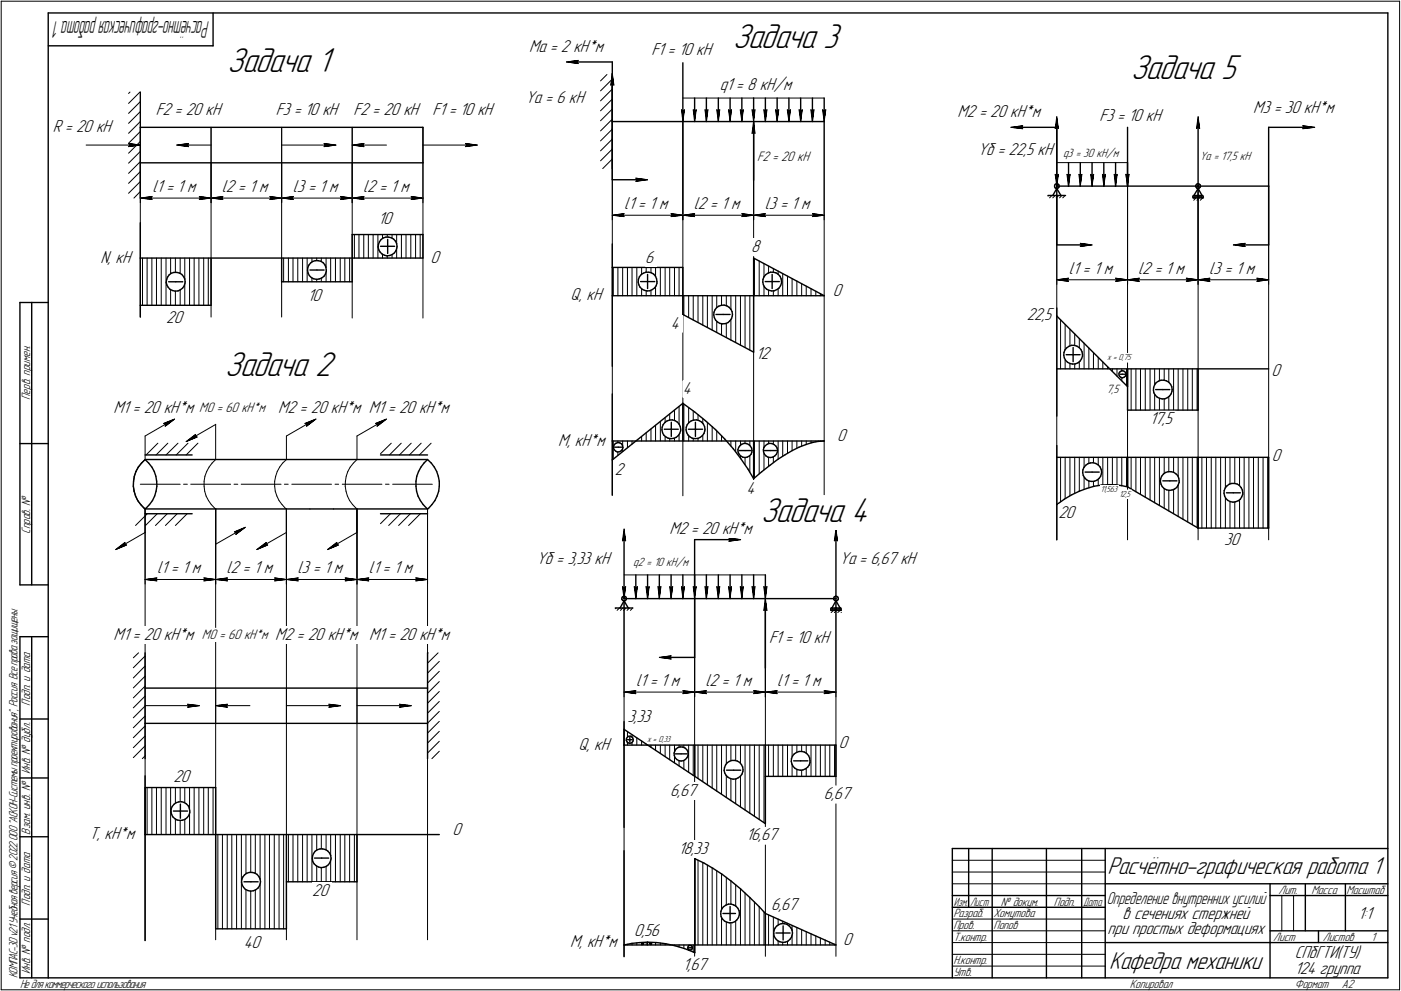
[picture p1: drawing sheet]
<svg xmlns="http://www.w3.org/2000/svg" width="595mm" height="421mm" viewBox="0 0 595 421" stroke-linecap="round" stroke-linejoin="round" font-family="sans-serif">
<defs><g id="words">
<g font-size="15.6">
<text x="311.3" y="20.3">Задача 3</text>
<text x="96.5" y="30.4">Задача 1</text>
<text x="480.3" y="33.5">Задача 5</text>
<text x="95.5" y="159.7">Задача 2</text>
<text x="323.1" y="221.9">Задача 4</text>
</g>
<g font-size="10.9">
<text x="470.4" y="371.5">Расчётно-графическая работа 1</text>
<text x="471.2" y="411.5">Кафедра механики</text>
</g>
<text font-size="10.5" x="88.9" y="9" transform="rotate(180 88.9 9)">Расчётно-графическаяработа1</text>
<g font-size="7.8">
<text x="224.8" y="21.9">Mа = 2 кН*м</text>
<text x="276.7" y="23.2">F1 = 10 кН</text>
<text x="305.8" y="38.2">q1 = 8 кН/м</text>
<text x="223.3" y="43.7">Yа = 6 кН</text>
<text x="532.3" y="47.9">M3 = 30 кН*м</text>
<text x="66.2" y="48.7">F2 = 20 кН</text>
<text x="117.2" y="48.7">F3 = 10 кН</text>
<text x="150.2" y="48.7">F2 = 20 кН</text>
<text x="183.7" y="48.7">F1 = 10 кН</text>
<text x="406.8" y="49.7">M2 = 20 кН*м</text>
<text x="467.1" y="51.6">F3 = 10 кН</text>
<text x="22.4" y="56.2">R = 20 кН</text>
<text x="415.3" y="66">Yб = 22,5 кН</text>
<text x="64.7" y="81.6">l1 = 1 м</text>
<text x="94.2" y="81.6">l2 = 1 м</text>
<text x="124.4" y="81.6">l3 = 1 м</text>
<text x="154.2" y="81.6">l2 = 1 м</text>
<text x="265.2" y="88.9">l1 = 1 м</text>
<text x="294.7" y="88.9">l2 = 1 м</text>
<text x="324.9" y="88.9">l3 = 1 м</text>
<text x="160.6" y="95.1">10</text>
<text x="319.1" y="107.2">8</text>
<text x="42.7" y="111.7">N, кН</text>
<text x="182.8" y="111.7">0</text>
<text x="274.1" y="111.6">6</text>
<text x="454" y="116.3">l1 = 1 м</text>
<text x="483.5" y="116.3">l2 = 1 м</text>
<text x="513.7" y="116.3">l3 = 1 м</text>
<text x="353.7" y="125.6">0</text>
<text x="130.6" y="127.7">10</text>
<text x="242.4" y="127.6">Q, кН</text>
<text x="70.6" y="137">20</text>
<text x="436.2" y="135.8">22,5</text>
<text x="285" y="139.6">4</text>
<text x="321.1" y="152.6">12</text>
<text x="540.1" y="159.8">0</text>
<text x="290.1" y="167.4">4</text>
<text x="48.3" y="175.5">M1 = 20 кН*м</text>
<text x="118.2" y="175.5">M2 = 20 кН*м M1 = 20 кН*м</text>
<text x="488.4" y="180.3">17,5</text>
<text x="237.1" y="189.4">M, кН*м</text>
<text x="355.6" y="187.4">0</text>
<text x="540.2" y="195.9">0</text>
<text x="261.1" y="201.6">2</text>
<text x="317.1" y="209.9">4</text>
<text x="449.6" y="220.1">20</text>
<text x="284.4" y="226.8">M2 = 20 кН*м</text>
<text x="520" y="231.5">30</text>
<text x="227.9" y="239.6">Yб = 3,33 кН</text>
<text x="356.7" y="239.6">Yа = 6,67 кН</text>
<text x="66.7" y="243.6">l1 = 1 м</text>
<text x="96.2" y="243.6">l2 = 1 м</text>
<text x="126.4" y="243.6">l3 = 1 м</text>
<text x="156.7" y="243.6">l1 = 1 м</text>
<text x="48.3" y="271.8">M1 = 20 кН*м</text>
<text x="116.9" y="271.8">M2 = 20 кН*м</text>
<text x="156.9" y="271.8">M1 = 20 кН*м</text>
<text x="326.7" y="273.3">F1 = 10 кН</text>
<text x="270.2" y="291.5">l1 = 1 м</text>
<text x="299.7" y="291.5">l2 = 1 м</text>
<text x="330.2" y="291.5">l1 = 1 м</text>
<text x="266.5" y="306.8">3,33</text>
<text x="356.4" y="318">0</text>
<text x="245.7" y="318.6">Q, кН</text>
<text x="73.6" y="332.4">20</text>
<text x="284.6" y="338.3">6,67</text>
<text x="350" y="339.6">6,67</text>
<text x="38" y="356.6">T, кН*м</text>
<text x="192.3" y="354.6">0</text>
<text x="316.9" y="357.1">16,6</text>
<text x="326.5" y="357.1">7</text>
<text x="288.3" y="362.9">18,33</text>
<text x="132.6" y="380.6">20</text>
<text x="327.6" y="386.6">6,67</text>
<text x="476.9" y="390.5">в сечениях стержней</text>
<text x="576.9" y="390.5">1:1</text>
<text x="269.4" y="397.6">0,56</text>
<text x="358.2" y="401.5">0</text>
<text x="470.5" y="397">при простых деформациях</text>
<text x="103.6" y="402.6">40</text>
<text x="242.2" y="402.5">M, кН*м</text>
<text x="550" y="407.1">СПбГТИ(ТУ)</text>
<text x="290.1" y="412.3">1,67</text>
<text x="550" y="414">124 группа</text>
</g>
<text font-size="7.6" x="470.2" y="384.1">Определение внутренних усилий</text>
<g font-size="6.2">
<text x="321.7" y="68.5">F2 = 20 кН</text>
<text x="84.7" y="175.1">M0 = 60 кН*м</text>
<text x="85.8" y="271.4">M0</text>
<text x="93.2" y="271.4">= 60 кН*м</text>
</g>
<g font-size="5.4">
<text x="451.6" y="66.5">q3 = 30 кН/м</text>
<text x="509.6" y="68">Yа = 17,5 кН</text>
<text x="470" y="166.9">7,5</text>
<text x="12.8" y="169.9" transform="rotate(-90 12.8 169.9)">Перв. примен.</text>
<text x="12.8" y="226.8" transform="rotate(-90 12.8 226.8)">Справ. №</text>
<text x="269" y="240.6">q2 = 10 кН/м</text>
<text x="12.8" y="299.7" transform="rotate(-90 12.8 299.7)">Подп. и дата</text>
<text x="12.8" y="328.8" transform="rotate(-90 12.8 328.8)">Инв. № дубл.</text>
<text x="12.8" y="354.6" transform="rotate(-90 12.8 354.6)">Взам. инв. №</text>
<text x="543.1" y="379.8">Лит.</text>
<text x="557.1" y="379.8">Масса</text>
<text x="572" y="379.8">Масштаб</text>
<text x="12.8" y="384.7" transform="rotate(-90 12.8 384.7)">Подп. и дата</text>
<text x="405" y="389.8">Разраб.</text>
<text x="422" y="389.8">Хомутова</text>
<text x="425.2" y="384.8">№ докум.</text>
<text x="447.6" y="384.8">Подп.</text>
<text x="405" y="394.8">Пров.</text>
<text x="422" y="394.8">Попов</text>
<text x="405" y="399.8">Т.контр.</text>
<text x="540.9" y="399.8">Лист</text>
<text x="561.9" y="399.8">Листов</text>
<text x="582.4" y="399.8">1</text>
<text x="12.8" y="413.8" transform="rotate(-90 12.8 413.8)">Инв. № подл.</text>
<text x="405" y="409.8">Н.контр.</text>
<text x="7.5" y="415.5" transform="rotate(-90 7.5 415.5)">КОМПАС-3Dv21 Учебнаяверсия©2022ООО&quot;АСКОН-Системыпроектирования&quot;, Россия. Всеправазащищены.</text>
<text x="8.5" y="419.8">Недлякоммерческогоиспользования</text>
<text x="405" y="414.8">Утв.</text>
<text x="480" y="419.8">Копировал</text>
<text x="550" y="419.8">Формат</text>
<text x="570" y="419.8">A2</text>
</g>
<g font-size="5.3">
<text x="405.1" y="384.8">Изм.</text>
<text x="412.1" y="384.8">Лист</text>
<text x="460.1" y="384.8">Дата</text>
</g>
<g font-size="4">
<text x="470.4" y="153.1">x = 0,75</text>
<text x="467.4" y="209.2">11,563</text>
<text x="475.4" y="211.1">12,5</text>
<text x="274.9" y="315.2">x = 0,33</text>
</g>
</g></defs>
<g fill="none" stroke="#000" stroke-width=".59">
<path d="M20.5 5.5v410zM20.5 5.5h569zM20.5 19.5h70zM90.5 5.5v14zM589.5 5.5v410zM59.6 39.1v15zM245.1 26.3h15zM260.1 31.7v19.9zM260.1 31.2v20.4zM260.1 26.3v25zM290.1 26.7v24.9zM59.6 54.1h120.1z"/>
<path d="M59.6 54.1v15.1zM179.7 54.1v15.1zM260.1 51.6h30zM260.1 51.6v20zM260.1 51.3v25.1zM290.1 51.6h30zM295.1 41.7v9.9zM300.1 41.7v9.9zM305.1 41.7v9.9zM310.1 41.7v9.9zM315.1 41.7v9.9zM320.1 51.6h30z"/>
<path d="M320.1 51.6v25zM320.1 41.7v5.5zM325.1 41.7v9.9zM330.1 41.7v9.9zM335.1 41.7v9.9zM340.1 41.7v9.9zM345.1 41.7v9.9zM350.1 41.7v9.9zM433.9 54.1h15zM448.9 54.1v25zM479 54.1v25zM508.9 54.1v25z"/>
<path d="M538.9 54.1v25zM538.9 54.1h15zM59.6 69.2h30.1zM59.6 69.2v15zM89.7 69.2h29.9zM119.6 69.2h30zM149.6 69.2h30.1zM260.1 76.4h10.5zM448 78.8v.6zM448 79.4l.3 .5zM448.2 78.3l.5-.2zM448.2 78.3l-.2 .5z"/>
<path d="M448.3 79.9l.6 .2zM448.7 78.1h.6zM448.9 79.1h30.1zM448.9 79.1v1zM449.3 78.1l.4 .4zM449.4 79.9l.4-.4zM449.7 78.5l.2 .6zM449.9 79.1l-.1 .4zM453.9 69.1v10zM458.9 69.1v10zM463.9 69.1v10zM468.9 69.1v10z"/>
<path d="M473.9 69.1v10zM479 79.1h29.9zM479 69.1v10zM507.9 78.8l.1 .6zM508 79.4l.3 .5zM508.3 78.3l.5-.2zM508.3 78.3l-.4 .5zM508.3 79.9l.5 .2zM508.8 78.1h.5zM508.9 79.1h30zM509.3 78.1l.5 .4zM509.4 79.9l.5-.4z"/>
<path d="M509.8 78.5l.1 .6zM509.9 79.1v.4zM538.9 79.1v25zM59.6 94.7v14.9zM149.6 99.7h30.1zM149.6 99.7v20zM179.7 99.7v9.9zM445.2 83.1h2zM447.2 83.1h3.5zM448.9 80.1l.5-.2zM448.9 80.1l1.8 3zM448.9 80.1l-1.7 3z"/>
<path d="M448.9 83.1v21zM450.7 83.1h1.9zM506.7 83.6l.1 .3zM506.7 84.1h4.5zM506.8 83.2l.4-.1zM506.8 83.2l-.1 .4zM506.8 83.9l.4 .2zM507.2 83.1h3.4zM507.2 83.1l.4 .1zM507.2 84.1l.4-.2zM507.6 83.2l.1 .4zM507.7 83.6l-.1 .3z"/>
<path d="M508.4 83.6l.2 .3zM508.6 83.2l.3-.1zM508.6 83.2l-.2 .4zM508.6 83.9l.3 .2zM508.8 80.1l.6-.2zM508.9 80.1l1.7 3zM508.9 80.1l-1.7 3zM508.9 83.1l.4 .1zM508.9 84.1l.4-.2zM509.3 83.2l.1 .4zM509.4 83.6l-.1 .3zM510.1 83.6l.2 .3z"/>
<path d="M510.3 83.2l.3-.1zM510.3 83.2l-.2 .4zM510.3 83.9l.3 .2zM510.6 83.1l.4 .1zM510.6 84.1l.4-.2zM511 83.2l.1 .4zM511.1 83.6l-.1 .3zM59.6 109.6h120.1zM59.6 109.6v20.1zM70.6 120l.3 1.1zM70.8 118.8l-.2 1.2zM71.2 117.7l-.4 1.1z"/>
<path d="M71.6 119.7h3.1zM71.9 116.8l.9-.7zM71.9 116.8l-.7 .9zM72.8 116.1l1.1-.4zM73.9 115.7h1.2zM74.7 119.7h2.9zM75.1 115.7l1.1 .3zM76.2 116l1 .6zM77.2 116.6l.8 .9zM78 117.5l.5 1zM78.5 118.5l.2 1.2zM78.7 119.7l-.1 .6z"/>
<path d="M89.7 109.6v20.1zM119.6 119.7h30zM119.6 109.6v10.1zM130.6 114.9l.3 1.2zM130.7 113.8l-.1 1.1zM130.9 116.1l.5 1zM131.1 112.7l-.4 1.1zM131.4 117.1l.8 .8zM131.7 114.7h2.9zM131.9 111.8l.9-.7zM131.9 111.8l-.8 .9zM132.2 117.9l1.1 .5z"/>
<path d="M132.8 111.1l1.1-.4zM133.3 118.4l1.2 .3zM133.9 110.7h1.2zM134.5 118.7l1.1-.2zM134.6 114.7h3.1zM135.1 110.7l1.1 .3zM135.6 118.5l1.1-.4zM136.2 111l1 .6zM136.7 118.1l.9-.7zM137.2 111.6l.8 .9zM138 112.5l.4 1zM138.3 116.4l-.7 1z"/>
<path d="M138.4 113.5l.2 1.2zM138.6 115.3l-.3 1.1zM138.6 114.7v.6zM160.6 104.9l.3 1.2zM160.8 103.8l-.2 1.1zM160.9 106.1l.6 1zM161.2 102.7l-.4 1.1zM161.5 107.1l.7 .8zM161.6 104.6h3.1zM161.9 101.8l.9-.7zM161.9 101.8l-.7 .9zM162.2 107.9l1.1 .6z"/>
<path d="M162.8 101.1l1.1-.3zM163.3 108.5l1.1 .2zM163.9 100.8h1.2zM164.4 108.7l1.2-.2zM164.7 104.6h2.9zM164.7 101.7v2.9zM164.7 104.6v3.1zM165.1 100.8l1.1 .2zM165.6 108.5l1-.4zM166.2 101l1 .6zM166.6 108.1l1-.7zM167.2 101.6l.8 .8z"/>
<path d="M168 102.4l.5 1.1zM168.2 106.4l-.6 1zM168.5 103.5l.2 1.1zM168.6 105.3l-.4 1.1zM168.7 104.6l-.1 .7zM260.1 113.6h30zM260.1 113.6v12zM260.1 103.6v10zM271.1 119.9l.3 1.1zM271.2 118.7l-.1 1.2zM271.6 117.6l-.4 1.1zM272.1 119.6h3z"/>
<path d="M272.4 116.7l.9-.6zM272.4 116.7l-.8 .9zM273.3 116.1l1.1-.4zM274.4 115.7h1.2zM275.1 119.6h3zM275.1 116.6v3zM275.1 119.6v3zM275.6 115.7l1.1 .2zM276.7 115.9l1 .6zM277.7 116.5l.8 .9zM278.5 117.4l.4 1zM278.9 118.4l.2 1.2z"/>
<path d="M279.1 119.6v.7zM290.1 113.6v12zM320.1 109.6v16zM320.1 109.6l30 16zM324 119.9l.3 1.1zM324.1 118.7l-.1 1.2zM324.5 117.6l-.4 1.1zM325 119.6h3zM325.3 116.7l.9-.6zM325.3 116.7l-.8 .9zM326.2 116.1l1.1-.4zM327.3 115.7h1.1z"/>
<path d="M328 119.6h3zM328 116.6v3zM328 119.6v3zM328.4 115.7l1.2 .2zM329.6 115.9l.9 .6zM330.5 116.5l.9 .9zM331.4 117.4l.4 1zM331.8 118.4l.2 1.2zM332 119.6v.7zM448.9 104.1h10.5zM528.4 104.1h10.5zM8.5 128.5v120z"/>
<path d="M8.5 128.5h12zM13.5 128.5v120zM59.6 129.7h30.1zM59.6 129.7v5zM70.9 121.1l.6 1zM71.5 122.1l.7 .8zM72.2 122.9l1.1 .5zM73.3 123.4l1.1 .3zM74.4 123.7l1.2-.1zM75.6 123.6l1-.5zM76.6 123.1l1-.7zM78.2 121.5l-.6 .9z"/>
<path d="M78.6 120.3l-.4 1.2zM260.1 125.6h90zM260.1 125.6v30zM271.4 121l.5 1zM271.9 122l.8 .9zM272.7 122.9l1 .5zM273.7 123.4l1.2 .2zM274.9 123.6l1.1-.1zM276 123.5l1.1-.5zM277.1 123l.9-.7zM278.7 121.4l-.7 .9zM279.1 120.3l-.4 1.1z"/>
<path d="M290.1 125.6v8zM290.1 133.6l30 16zM303.2 133.9l.2 1.1zM303.3 132.7l-.1 1.2zM303.4 135l.6 1zM303.7 131.7l-.4 1zM304 136l.8 .8zM304.1 133.6h3.1zM304.4 130.7l1-.7zM304.4 130.7l-.7 1zM304.8 136.8l1 .6zM305.4 130l1.1-.3z"/>
<path d="M305.8 137.4l1.1 .2zM306.5 129.7l1.1-.1zM306.9 137.6l1.2-.1zM307.2 133.6h2.9zM307.6 129.6l1.2 .4zM308.1 137.5l1.1-.4zM308.8 130l.9 .6zM309.2 137.1l.8-.8zM309.7 130.6l.8 .8zM310.5 131.4l.5 1zM310.7 135.4l-.7 .9zM311 132.4l.1 1.2z"/>
<path d="M311.1 134.3l-.4 1.1zM311.1 133.6v.7zM320.1 125.6v24zM324.3 121l.5 1zM324.8 122l.8 .9zM325.6 122.9l1 .5zM326.6 123.4l1.2 .2zM327.8 123.6l1.1-.1zM328.9 123.5l1.1-.5zM330 123l1-.7zM331.6 121.4l-.6 .9zM332 120.3l-.4 1.1z"/>
<path d="M448.9 134.3v22.4zM448.9 134.3l30.1 30zM448.9 130.9v3.4zM448.9 156.7h90zM448.9 156.7v20.1zM451.9 151l.2 1.1zM452 149.8l-.1 1.2zM452.1 152.1l.5 1zM452.4 148.7l-.4 1.1zM452.6 153.1l.9 .8zM452.9 150.7h2.9zM453.1 147.8l1-.6z"/>
<path d="M453.1 147.8l-.7 .9zM453.5 153.9l1 .5zM454.1 147.2l1.1-.5zM454.5 154.4l1.1 .3zM455.2 146.7h1.1zM455.6 154.7l1.2-.1zM455.8 150.7h3zM455.8 147.7v3zM455.8 150.7v3zM456.3 146.7l1.2 .4zM456.8 154.6l1.1-.4zM457.5 147.1l.9 .6z"/>
<path d="M457.9 154.2l.9-.8zM458.4 147.7l.7 .8zM459.1 148.5l.6 1zM459.4 152.5l-.6 .9zM459.7 149.5l.1 1.2zM459.8 151.4l-.4 1.1zM459.8 150.7v.7zM475.3 158.6v.7zM475.3 159.3l.4 .6zM475.7 159.9l.5 .5zM475.7 158l.6-.4zM475.7 158l-.4 .6z"/>
<path d="M475.8 159h1zM476.3 157.6h.7zM476.8 159h1zM477 157.6l.7 .2zM477.7 157.8l.4 .5zM478.1 158.3l.2 .7zM478.3 159.2l-.3 .7zM478.3 159.2h.1M479 156.7v17.5zM479 156.7v7.6zM508.9 156.7v17.5zM260.1 167.4v20z"/>
<path d="M282.4 179.5l1-.7zM282.4 179.5l-.7 .9zM283.4 178.8l1.1-.3zM284.5 178.5l1.1-.1zM285.2 179.4v3zM285.6 178.4l1.2 .3zM286.8 178.7l.9 .6zM287.7 179.3l.8 .9zM290.1 171.4v16zM290.1 171.4l5 3.6zM292.7 179.5l.9-.7zM292.7 179.5l-.8 .9z"/>
<path d="M293.6 178.8l1.1-.3zM294.7 178.5l1.2-.1zM295.1 175l4.5 3.7zM295.4 179.4v3zM295.9 178.4l1.1 .3zM297 178.7l1 .6zM298 179.3l.8 .9zM299.6 178.7l4.4 3.8zM476.2 160.4l.6 .1zM476.8 160.5l.7-.2zM477.5 160.3l.5-.4zM479 174.2h29.9z"/>
<path d="M490 165.8l.1 1.1zM490.1 164.6l-.1 1.2zM490.1 166.9l.6 1zM490.5 163.5l-.4 1.1zM490.7 167.9l.9 .8zM490.9 165.5h3zM491.2 162.6l.9-.6zM491.2 162.6l-.7 .9zM491.6 168.7l1 .5zM492.1 162l1.1-.5zM492.6 169.2l1.1 .3zM493.2 161.5h1.2z"/>
<path d="M493.7 169.5l1.2-.1zM493.9 165.5h3zM494.4 161.5l1.1 .3zM494.9 169.4l1.1-.5zM495.5 161.8l1 .6zM496 168.9l.8-.7zM496.5 162.4l.7 .9zM497.2 163.3l.6 1zM497.5 167.3l-.7 .9zM497.8 164.3l.1 1.2zM497.8 166.2l-.3 1.1zM497.9 165.5l-.1 .7z"/>
<path d="M8.5 188.5h12zM58.8 198.5l-1.1 1.8zM60.1 196.8l-1.3 1.7zM61.6 195.2l1.6 1.6zM61.6 195.2l-1.5 1.6zM61.6 195.2h120zM61.6 193.3h20zM63.2 196.8l1.3 1.7zM64.5 198.5l1 1.8zM161.6 193.3h20zM178.8 198.5l-1 1.8zM180.1 196.8l1.5-1.6z"/>
<path d="M180.1 196.8l-1.3 1.7zM181.6 195.2l1.6 1.6zM183.2 196.8l1.3 1.7zM184.5 198.5l1 1.8zM260.1 187.4h90zM260.1 187.4v8zM260.1 195.4l30-24zM260.1 195.4v15zM260.6 190.3l.3 .8zM260.7 189.5l-.1 .8zM260.9 191.1l.6 .6zM261 188.8l.7-.5z"/>
<path d="M261 188.8l-.3 .7zM261.1 190h1.5zM261.5 191.7l.7 .3zM261.7 188.3l.8-.3zM262.2 192l.9-.1zM262.5 188l.7 .1zM262.6 190h1.5zM263.1 191.9l.7-.3zM263.2 188.1l.8 .5zM264 188.6l.4 .6zM264.3 191l-.5 .6zM264.4 189.2l.2 .8z"/>
<path d="M264.6 190.2l-.3 .8zM264.6 190v.2zM281.2 182.6l.2 1.2zM281.3 181.5l-.1 1.1zM281.4 183.8l.5 1zM281.7 180.4l-.4 1.1zM281.9 184.8l.9 .8zM282.2 182.4h3zM282.8 185.6l1 .6zM283.8 186.2l1.2 .2zM285 186.4l1.1-.1zM285.2 182.4h2.9z"/>
<path d="M285.2 182.4v3zM286.1 186.3l1.1-.5zM287.2 185.8l.9-.7zM288.5 180.2l.5 1.1zM288.7 184.1l-.6 1zM289 181.3l.1 1.1zM289.1 183l-.4 1.1zM289.1 182.4v.6zM291.4 182.6l.3 1.2zM291.5 181.5l-.1 1.1zM291.7 183.8l.6 1zM291.9 180.4l-.4 1.1z"/>
<path d="M292.3 184.8l.7 .8zM292.4 182.4h3zM293 185.6l1 .6zM294 186.2l1.2 .2zM295.2 186.4l1.2-.1zM295.4 182.4h3zM295.4 182.4v3zM296.4 186.3l1-.5zM297.4 185.8l1-.7zM298.8 180.2l.5 1.1zM299 184.1l-.6 1zM299.3 181.3l.2 1.1z"/>
<path d="M299.4 183l-.4 1.1zM299.5 182.4l-.1 .6zM304 182.5l3.8 4zM307.8 186.5l3.7 4.2zM311.5 190.7l3.2 4.2zM313.4 191.1l.1 .9zM313.5 192l.4 1zM313.8 190.1l-.4 1zM313.9 193l.7 .7zM313.9 191.4h2.6zM314.4 189.3l.7-.6zM314.4 189.3l-.6 .8z"/>
<path d="M314.6 193.7l.9 .5zM314.7 194.9l3 4.3zM315.1 188.7l1-.3zM315.5 194.2l1 .2zM316.1 188.4l1.1 .1zM316.5 194.4l.9-.2zM316.5 191.4h2.4zM317.2 188.5l.9 .4zM317.4 194.2l.9-.5zM317.7 199.2l2.4 4.2zM318.1 188.9l.7 .7zM318.3 193.7l.7-.7z"/>
<path d="M318.8 189.6l.5 .8zM319.3 190.4l.1 1zM319.4 192.1l-.4 .9zM319.4 191.4v.7zM320.1 187.4v16zM324.3 191.1l.1 .9zM324.4 192l.3 1zM324.5 190.1l-.2 1zM324.7 193l.7 .7zM324.8 191.4h2.4zM325.1 189.3l.9-.6zM325.1 189.3l-.6 .8z"/>
<path d="M325.4 193.7l.8 .5zM326 188.7l.9-.3zM326.2 194.2l1 .2zM326.9 188.4l1 .1zM327.1 197.7l3.2-2.5zM327.2 194.4l1.1-.2zM327.2 191.4h2.6zM327.9 188.5l.9 .4zM328.3 194.2l.8-.5zM328.8 188.9l.8 .7zM329.1 193.7l.7-.7zM329.6 189.6l.5 .8z"/>
<path d="M330.1 190.4l.2 1zM330.2 192.1l-.4 .9zM330.3 195.2l3.2-2zM330.3 191.4l-.1 .7zM333.5 193.2l3-1.8zM336.5 191.4l2.9-1.4zM339.4 190l2.9-1.1zM342.3 188.9l2.6-.9zM344.9 188l2.7-.5zM347.6 187.5l2.4-.1zM350 187.4h.1M448.9 194.3h90z"/>
<path d="M448.9 194.3v20.1zM448.9 189.3v5zM460 199.6l-.1 1.2zM460.4 198.6l-.4 1zM461.2 197.7l.9-.7zM461.2 197.7l-.8 .9zM462.1 197l1.1-.3zM463.2 196.7l1.2-.1zM464.4 196.6l1.1 .3zM465.5 196.9l1 .6zM466.5 197.5l.8 .9zM467.3 198.4l.5 1.1z"/>
<path d="M467.8 199.5l.2 1.1zM479 194.3v12.5zM508.9 194.3v30.1zM538.9 194.3v30.1zM56.6 206.6l.4 2.1zM56.7 204.5l-.1 2.1zM57 208.7l.6 2zM57.1 202.4l-.4 2.1zM57.6 210.7l.9 2zM57.7 200.3l-.6 2.1zM58.5 212.7l1.3 1.7zM59.8 214.4l1.5 1.6z"/>
<path d="M61.3 216l.3 .2zM61.6 216.2l.4-.2zM61.6 216.2h30zM61.6 218.3h20zM63.5 214.4l-1.5 1.6zM64.8 212.7l-1.3 1.7zM65.5 200.3l.7 2.1zM65.7 210.7l-.9 2zM66.2 202.4l.3 2.1zM66.3 208.7l-.6 2zM66.5 204.5l.1 2.1zM66.6 206.6l-.3 2.1z"/>
<path d="M91.6 216.2h40.1zM131.7 216.2h9.9zM141.6 216.2h40zM161.6 218.3h20zM176.7 204.5v2.1zM176.7 206.6l.3 2.1zM177 208.7l.5 2zM177 202.4l-.3 2.1zM177.5 210.7l1.1 2zM177.8 200.3l-.8 2.1zM178.6 212.7l1.1 1.7zM179.7 214.4l1.6 1.6z"/>
<path d="M181.3 216l.3 .2zM181.6 216.2l.4-.2zM183.5 214.4l-1.5 1.6zM184.7 212.7l-1.2 1.7zM185.5 200.3l.7 2.1zM185.7 210.7l-1 2zM186.2 202.4l.4 2.1zM186.4 208.7l-.7 2zM186.6 204.5v2.1zM186.6 206.6l-.2 2.1zM320.1 203.4l3.5-3zM323.6 200.4l3.5-2.7z"/>
<path d="M448.9 214.4l3.2-2.3zM448.9 214.4v15zM452.1 212.1l3.2-1.9zM455.3 210.2l3.2-1.5zM458.5 208.7l3.2-1.2zM459.9 200.8l.3 1.2zM460.2 202l.6 1zM460.8 203l.7 .8zM460.9 200.6h3zM461.5 203.8l1 .6zM461.7 207.5l3.1-.9zM462.5 204.4l1.2 .2z"/>
<path d="M463.7 204.6l1.2-.1zM463.9 200.6h3zM464.8 206.6l3.2-.5zM464.9 204.5l1-.5zM465.9 204l1-.7zM467.5 202.4l-.6 .9zM467.9 201.3l-.4 1.1zM468 200.6l-.1 .7zM468 206.1l3.3-.2zM471.3 205.9h.1M471.4 205.9l2.6 .1zM474 206l2.4 .3z"/>
<path d="M476.4 206.3l2.6 .5zM479 206.8l29.9 17.6zM492.9 204.6l.3 1.1zM493 203.5l-.1 1.1zM493.2 205.7l.5 1.1zM493.4 202.4l-.4 1.1zM493.7 206.8l.8 .8zM493.9 204.3h3zM494.2 201.4l.9-.7zM494.2 201.4l-.8 1zM494.5 207.6l1.1 .5zM495.1 200.7l1.1-.3z"/>
<path d="M495.6 208.1l1.1 .3zM496.2 200.4h1.2zM496.7 208.4l1.1-.2zM496.9 204.3h3.1zM497.4 200.4l1.1 .3zM497.8 208.2l1.1-.4zM498.5 200.7l.9 .6zM498.9 207.8l1-.7zM499.4 201.3l.9 .8zM500.3 202.1l.4 1.1zM500.5 206.1l-.6 1zM500.7 203.2l.2 1.1z"/>
<path d="M500.9 205l-.4 1.1zM500.9 204.3v.7zM519.9 209.5l.3 1.2zM520 208.4l-.1 1.1zM520.2 210.7l.5 1.1zM520.4 207.3l-.4 1.1zM520.7 211.8l.8 .8zM521 209.4h2.9zM521.2 206.4l.9-.7zM521.2 206.4l-.8 .9zM521.5 212.6l1.1 .5zM522.1 205.7l1.1-.3z"/>
<path d="M522.6 213.1l1.1 .3zM523.2 205.4h1.1zM523.7 213.4l1.1-.2zM523.9 209.4h3zM524.3 205.4l1.2 .3zM524.8 213.2l1.1-.4zM525.5 205.7l1 .5zM525.9 212.8l1-.7zM526.5 206.2l.7 1zM527.2 207.2l.5 1zM527.5 211.1l-.6 1zM527.7 208.2l.2 1.2z"/>
<path d="M527.9 210l-.4 1.1zM527.9 209.4v.6zM265.1 229.3v25zM295.1 229.3v25zM295.1 229.3h15zM355.1 229.3v25zM508.9 224.4h30zM8.5 248.5h12zM261.4 258.3h2zM263.4 258.3h3.5zM264.2 254.1v.6zM264.2 254.7l.3 .4z"/>
<path d="M264.4 253.6l.5-.3zM264.4 253.6l-.2 .5zM264.5 255.1l.6 .2zM264.9 253.3l.6 .1zM265.1 254.3h30zM265.1 255.3l.5-.1zM265.1 255.3l1.8 3zM265.1 255.3l-1.7 3zM265.5 253.4l.4 .3zM265.6 255.2l.4-.4zM265.9 253.7l.2 .6zM266.1 254.3l-.1 .5z"/>
<path d="M266.9 258.3h1.9zM270.1 244.3v10zM275.1 244.3v10zM280.1 244.3v10zM285.1 244.3v10zM290.1 244.3v10zM295.1 254.3h30zM295.1 254.3v25zM295.1 244.3v5.5zM300.1 244.3v10zM305.1 244.3v10zM310.1 244.3v10z"/>
<path d="M315.1 244.3v10zM320.1 244.3v10zM325.1 254.3h30zM325.1 258.8v25zM325.1 244.3v10zM352.9 258.8l.1 .4zM352.9 259.3h4.5zM353 258.4l.4-.1zM353 258.4l-.1 .4zM353 259.2l.4 .1zM353.4 258.3h3.5zM353.4 258.3l.3 .1z"/>
<path d="M353.4 259.3l.3-.1zM353.7 258.4l.2 .4zM353.9 258.8l-.2 .4zM354.2 254.1v.6zM354.2 254.7l.3 .4zM354.4 253.6l.5-.3zM354.4 253.6l-.2 .5zM354.5 255.1l.6 .2zM354.6 258.8l.2 .4zM354.8 258.4l.3-.1zM354.8 258.4l-.2 .4zM354.8 259.2l.3 .1z"/>
<path d="M354.9 253.3l.6 .1zM355.1 255.3l.5-.1zM355.1 255.3l1.8 3zM355.1 255.3l-1.7 3zM355.1 258.3l.3 .1zM355.1 259.3l.3-.1zM355.4 258.4l.2 .4zM355.5 253.4l.4 .3zM355.6 255.2l.4-.4zM355.6 258.8l-.2 .4zM355.9 253.7l.2 .6zM356.1 254.3l-.1 .5z"/>
<path d="M356.4 258.8v.4zM356.4 258.4l.5-.1zM356.4 258.4v.4zM356.4 259.2l.5 .1zM356.9 258.3l.3 .1zM356.9 259.3l.3-.1zM357.2 258.4l.1 .4zM357.3 258.8l-.1 .4zM8.5 270.5v145zM8.5 270.5h12zM13.5 270.5v145zM61.6 277.4v15z"/>
<path d="M181.6 277.4v15zM284.6 279.3h10.5zM61.6 292.4h120zM61.6 292.4v14.9zM181.6 292.4v14.9zM8.5 305.5h12zM61.6 307.3h120zM61.6 307.3v15zM181.6 307.3v15zM265.1 316.6h90zM265.1 309.9v6.7zM265.1 309.9l30 20z"/>
<path d="M265.1 306.6v10zM265.1 316.6v34.9zM266 314.5l.4 .7zM266.1 313.9l-.1 .6zM266.4 315.2l.5 .4zM266.4 313.3l.6-.5zM266.4 313.3l-.3 .6zM266.5 314.3h1zM266.9 315.6l.7 .2zM267 312.8h.7zM267.5 314.3h1zM267.5 313.3v1z"/>
<path d="M267.5 314.3v1zM267.6 315.8l.7-.2zM267.7 312.8l.7 .3zM268.4 313.1l.4 .5zM268.8 313.6l.2 .7zM268.8 315l-.5 .6zM269 314.5l-.2 .5zM269 314.5h.1M286.3 320l.1 1zM286.7 319l-.4 1zM287.2 318.2l.8-.6zM287.2 318.2l-.5 .8z"/>
<path d="M288 317.6l1.1-.3zM289.1 317.3l.9 .1zM290 317.4l.9 .4zM290.9 317.8l.8 .6zM291.7 318.4l.5 .9zM292.2 319.3l.2 1zM295.1 316.6v13.3zM325.1 316.6v13.3zM338.3 319.7l1.1-.4zM339.4 319.3h1.2zM340.6 319.3l1.1 .2zM341.7 319.5l.9 .6z"/>
<path d="M355.1 316.6v13.3zM8.5 330.5h12zM61.6 334.6h30zM61.6 334.6v20zM61.6 329.6v25zM91.6 334.6v60zM286.4 321l.4 .9zM286.8 321.9l.6 .8zM286.9 320.3h2.4zM287.4 322.7l1 .5zM288.4 323.2l.9 .1zM289.3 323.3l1-.1z"/>
<path d="M289.3 320.3h2.5zM290.3 323.2l.9-.5zM291.8 321.9l-.6 .8zM292.3 321l-.5 .9zM292.4 320.3l-.1 .7zM295.1 329.9l30 20zM307.6 327.3l.2 1.1zM307.8 326.1l-.2 1.2zM307.8 328.4l.6 1zM308.2 325l-.4 1.1zM308.4 329.4l.9 .9zM308.6 327.2h3.1z"/>
<path d="M308.9 324.1l.9-.6zM308.9 324.1l-.7 .9zM309.3 330.3l1 .5zM309.8 323.5l1.1-.4zM310.3 330.8l1.1 .2zM310.9 323.1h1.2zM311.4 331h1.2zM311.7 327.2h2.9zM312.1 323.1l1.1 .2zM312.6 331l1-.5zM313.2 323.3l1 .6zM313.6 330.5l.9-.7z"/>
<path d="M314.2 323.9l.8 1zM315 324.9l.5 1zM315.2 328.8l-.7 1zM315.5 325.9l.1 1.2zM315.6 327.7l-.4 1.1zM315.6 327.1v.6zM325.1 329.9h30zM325.1 329.9v20zM336.1 323.5l.3 1.1zM336.2 322.3l-.1 1.2zM336.4 324.6l.5 1zM336.6 321.2l-.4 1.1z"/>
<path d="M336.9 325.6l.8 .9zM337.1 323.3h3zM337.4 320.3l.9-.6zM337.4 320.3l-.8 .9zM337.7 326.5l1.1 .5zM338.8 327l1.1 .2zM339.9 327.2h1.1zM340.1 323.3h3.1zM341 327.2l1.1-.6zM342.1 326.6l1-.6zM342.6 320.1l.9 1zM343.5 321.1l.4 1z"/>
<path d="M343.7 325l-.6 1zM343.9 322.1l.2 1.2zM344.1 323.9l-.4 1.1zM344.1 323.3v.6zM8.5 355.5h12zM61.6 354.6h125zM61.6 354.6v45zM72.6 344.8l.3 1.2zM72.7 343.7l-.1 1.1zM72.9 346l.5 1zM73.2 342.6l-.5 1.1zM73.4 347l.9 .8z"/>
<path d="M73.7 344.6h2.9zM73.9 341.7l.9-.7zM73.9 341.7l-.7 .9zM74.3 347.8l1 .6zM74.8 341l1.1-.3zM75.3 348.4l1.2 .2zM75.9 340.7l1.2-.1zM76.5 348.6l1.1-.1zM76.6 344.6h3.1zM76.6 341.6v3zM76.6 344.6v3zM77.1 340.6l1.1 .4z"/>
<path d="M77.6 348.5l1.1-.4zM78.2 341l1 .5zM78.7 348.1l.9-.8zM79.2 341.5l.8 .9zM80 342.4l.4 1.1zM80.3 346.4l-.7 .9zM80.4 343.5l.2 1.1zM80.6 345.3l-.3 1.1zM80.6 344.6v.7zM121.7 354.6v40zM151.6 354.6v20zM102.6 374.8l.3 1.2z"/>
<path d="M102.7 373.7l-.1 1.1zM102.9 376l.6 1zM103.1 372.6l-.4 1.1zM103.5 377l.7 .9zM103.6 374.6h3zM103.9 371.7l.9-.7zM103.9 371.7l-.8 .9zM104.2 377.9l1.1 .5zM104.8 371l1.1-.3zM105.3 378.4l1.1 .2zM105.9 370.7h1.2zM106.4 378.6l1.2-.1z"/>
<path d="M106.6 374.6h3zM107.1 370.7l1.1 .2zM107.6 378.5l1-.5zM108.2 370.9l1 .6zM108.6 378l1-.6zM109.2 371.5l.8 .9zM110 372.4l.5 1.1zM110.2 376.3l-.6 1.1zM110.5 373.5l.2 1.1zM110.6 375.2l-.4 1.1zM110.7 374.6l-.1 .6zM121.7 374.6h29.9z"/>
<path d="M132.7 364.8l.1 1.2zM132.8 363.7l-.1 1.1zM132.8 366l.6 1zM133.2 362.6l-.4 1.1zM133.4 367l.9 .8zM133.6 364.6h3.1zM133.9 361.7l.9-.7zM133.9 361.7l-.7 .9zM134.3 367.8l1 .6zM134.8 361l1.2-.3zM135.3 368.4l1.1 .2zM136 360.7h1.1z"/>
<path d="M136.4 368.6l1.2-.1zM136.7 364.6h2.9zM137.1 360.7l1.1 .2zM137.6 368.5l1.1-.5zM138.2 360.9l1 .6zM138.7 368l.8-.6zM139.2 361.5l.8 .9zM140 362.4l.5 1.1zM140.2 366.4l-.7 1zM140.5 363.5l.1 1.1zM140.5 365.3l-.3 1.1zM140.6 364.6l-.1 .7z"/>
<path d="M265.1 361.4v40.1zM295.1 364.7v36.8zM295.1 364.7v40.1zM295.1 364.8l3.9 1.9zM299 366.7l3.9 2.3zM302.9 369l3.9 2.5zM306.8 371.5l3.9 3zM310.7 374.5l3.9 3.2zM314.6 377.7l3.9 3.6zM404.5 360.5h185zM404.5 360.5v55zM411.5 360.5v25z"/>
<path d="M421.5 360.5v55zM444.5 360.5v55zM459.5 360.5v55zM469.5 360.5v55zM469.5 375.5h120zM539.5 375.5v40zM554.5 375.5v20zM571.5 375.5v20zM8.5 390.5h12zM91.6 394.6h30.1zM306.2 388.4l.1 1.1zM306.2 387.2v1.2z"/>
<path d="M306.3 389.5l.6 1zM306.7 386.1l-.5 1.1zM306.9 390.5l.9 .8zM307.1 388.1h3zM307.3 385.2l1.1-.6zM307.3 385.2l-.6 .9zM307.8 391.3l1 .5zM308.4 384.6l1.1-.5zM308.8 391.8l1.1 .3zM309.5 384.1h1.1zM309.9 392.1l1.2-.1zM310.1 388.1h2.3z"/>
<path d="M310.1 385.1v3zM310.1 388.1v3zM310.6 384.1l1.1 .4zM311.1 392l1.1-.4zM311.7 384.5l1 .6zM312.2 391.6l.8-.8zM312.7 385.1l.7 .8zM313.4 385.9l.5 1zM313.7 389.9l-.7 .9zM313.9 386.9l.2 1.2zM314 388.8l-.3 1.1zM314.1 388.1l-.1 .7z"/>
<path d="M318.5 381.3l4 3.9zM322.5 385.2l2.6 2.9zM325.1 388.1v13.4zM325.1 388.1l30 13.4zM328.7 396.7l.1 1.1zM328.8 395.5l-.1 1.2zM328.8 397.8l.6 1zM329.2 394.4l-.4 1.1zM329.4 398.8l.9 .8zM329.6 396.4h3.1zM329.9 393.5l.9-.6zM329.9 393.5l-.7 .9z"/>
<path d="M330.3 399.6l1 .5zM330.8 392.9l1.1-.5zM331.9 392.4h1.2zM332.7 393.4v3zM332.7 396.4h2.9zM332.7 396.4v3zM333.1 392.4l1.1 .3zM334.2 392.7l1 .7zM334.7 399.9l.8-.8zM335.2 393.4l.8 .8zM336 394.2l.5 1zM336.2 398.2l-.7 .9z"/>
<path d="M336.5 395.2l.1 1.2zM336.5 397.1l-.3 1.1zM336.6 396.4l-.1 .7zM404.5 380.5h65zM404.5 385.5h65zM539.5 380.5h15zM539.5 395.5h50zM554.5 380.5h35zM560.1 395.5v5zM8.5 415.5h12zM20.5 415.5h569zM265.1 401.5h90z"/>
<path d="M265.1 401.5l3.4-.7zM265.1 401.5v5zM268.5 400.8l3.3-.3zM271.8 400.5l3.3-.2zM272.6 401l.2 .2zM272.8 400.6h.2zM272.8 400.6l-.2 .4zM272.8 401.2l.2 .1zM273 401h.1M273 400.6h.3zM273 401.3l.3-.1zM273 400.7v.3z"/>
<path d="M273.3 400.6l.1 .4zM273.4 401l-.1 .2zM275.1 400.3v1.2zM275.1 400.3l3.9 .2zM276 400.9l.1 .3zM276.1 400.6h.3zM276.1 400.6l-.1 .3zM276.1 401.2h.3zM276.2 400.9h.2zM276.4 400.6h.3zM276.4 401.2h.3zM276.4 400.9h.1"/>
<path d="M276.7 400.6l.1 .3zM276.8 400.9l-.1 .3zM279 400.5l3.9 .5zM282.9 401l3.9 .8zM286.8 401.8l3.9 1.2zM290.7 403l3.9 1.5zM292.2 402.4v.6zM292.2 403l.3 .4zM292.4 402.7h.7zM292.4 401.9l.5-.2zM292.4 401.9l-.2 .5zM292.5 403.4l.6 .3z"/>
<path d="M292.9 401.7h.6zM293.1 403.7l.5-.2zM293.1 402.7h.8zM293.5 401.7l.5 .4zM293.6 403.5l.4-.4zM294 402.1l.1 .6zM294.1 402.7l-.1 .4zM294.6 404.5l.5 .3zM331.3 400.1l1.1 .3zM332.4 400.4l1.2-.1zM333.6 400.3l1.1-.4zM469.5 400.5h70z"/>
<path d="M539.5 400.5h50z"/>
</g>
<g fill="none" stroke="#000" stroke-width=".42">
<path d="M.5 .5v420zM.5 .5h594zM594.5 .5v420zM54.6 39.7l.6-.6zM59.4 39.1l-4.8 4.8zM240.6 26.3l5 .7zM240.6 26.3l5-.6zM245.1 26.3l.5 .7zM245.6 25.7l-.5 .6zM255.1 38.6l5-5zM255.1 34.4l2.7-2.7zM259.4 36.2l.7-.6z"/>
<path d="M260.1 31.2l.7 5zM260.1 35.6l.7 .6zM260.1 31.2l-.7 5zM54.6 56.6l5-5zM54.6 52.4l5-5zM54.6 48.2l5-5zM59.6 54.1v80.6zM89.7 54.1v15.1zM89.7 54.1v80.6zM119.6 54.1v15.1zM119.6 54.1v80.6zM149.6 54.1v15.1z"/>
<path d="M149.6 54.1v81zM179.7 54.1v81zM255.1 59.9l5-5zM255.1 51.3l5-5zM255.1 47.1l5-5zM255.1 42.8l5-5zM260.1 50.6l-5 5zM260.1 51.6v158.8zM260.1 51.3v42.1zM289.5 46.7l.6 4.9zM289.5 46.7l.6 .5zM290.1 41.7h30z"/>
<path d="M290.1 47.2l.6-.5zM290.1 51.6v159.1zM290.1 51.3v42.1zM290.7 46.7l-.6 4.9zM294.5 46.7l.6 4.9zM294.5 46.7l.6 .5zM295.1 47.2l.6-.5zM295.7 46.7l-.6 4.9zM299.5 46.7l.6 4.9zM299.5 46.7l.6 .5zM300.1 47.2l.6-.5zM300.7 46.7l-.6 4.9z"/>
<path d="M304.5 46.7l.6 4.9zM304.5 46.7l.6 .5zM305.1 47.2l.6-.5zM305.7 46.7l-.6 4.9zM309.5 46.7l.6 4.9zM309.5 46.7l.6 .5zM310.1 47.2l.6-.5zM310.7 46.7l-.6 4.9zM314.5 46.7l.6 4.9zM314.5 46.7l.6 .5zM315.1 47.2l.6-.5zM315.7 46.7l-.6 4.9z"/>
<path d="M319.4 56.6l.7-.5zM319.4 46.7l.7 4.9zM319.4 46.7l.7 .5zM320.1 51.6l.6 5zM320.1 56.1l.6 .5zM320.1 51.6l-.7 5zM320.1 41.7h30zM320.1 47.2l.6-.5zM320.1 51.6v159.1zM320.1 51.3v42.1zM320.7 46.7l-.6 4.9zM324.4 46.7l.7 4.9z"/>
<path d="M324.4 46.7l.7 .5zM325.1 47.2l.7-.5zM325.8 46.7l-.7 4.9zM329.4 46.7l.7 4.9zM329.4 46.7l.7 .5zM330.1 47.2l.7-.5zM330.8 46.7l-.7 4.9zM334.4 46.7l.7 4.9zM334.4 46.7l.7 .5zM335.1 47.2l.7-.5zM335.8 46.7l-.7 4.9zM339.4 46.7l.7 4.9z"/>
<path d="M339.4 46.7l.7 .5zM340.1 47.2l.7-.5zM340.8 46.7l-.7 4.9zM344.4 46.7l.7 4.9zM344.4 46.7l.7 .5zM345.1 47.2l.7-.5zM345.8 46.7l-.7 4.9zM349.4 46.7l.7 4.9zM349.4 46.7l.7 .5zM350.1 47.2l.7-.5zM350.1 51.3v159zM350.1 51.3v42.1z"/>
<path d="M350.8 46.7l-.7 4.9zM429.4 54.1l5 .6zM429.4 54.1l5-.7zM433.9 54.1l.5 .6zM434.4 53.4l-.5 .7zM448.2 54.6l.7-.5zM448.9 49.6l.7 5zM448.9 54.1l.7 .5zM448.9 49.6l-.7 5zM508.3 54.6l.6-.5zM508.9 49.6l.7 5zM508.9 54.1l.7 .5z"/>
<path d="M508.9 49.6l-.6 5zM553.4 54.7l5.1-.6zM553.4 53.4l.5 .7zM553.4 53.4l5.1 .7zM553.9 54.1l-.5 .6zM36.6 61.6h23zM54.6 77.9l5-5zM54.6 73.7l5-5zM54.6 69.3l5-5zM54.6 65.1l5-5zM54.6 60.9l5-5zM54.6 62.3l5-.7z"/>
<path d="M54.6 61l.5 .6zM54.6 61l5 .6zM55.1 61.6l-.5 .7zM59.6 69.2v16.9zM75.1 61.6l5-.6zM75.1 61.6l5 .7zM79.7 61.6l.4 .7zM79.7 61.6h10zM80.1 61l-.4 .6zM89.7 69.2v16.9zM119.6 61.6h23.1zM119.6 69.2v16.9z"/>
<path d="M137.7 62.3l5-.7zM137.7 61l.5 .6zM137.7 61l5 .6zM138.2 61.6l-.5 .7zM149.6 61.6l5-.6zM149.6 61.6l5 .7zM149.6 69.2v16.9zM154.1 61.6l.5 .7zM154.1 61.6h10.1zM154.6 61l-.5 .6zM179.7 61.6h23zM179.7 69.2v16.9z"/>
<path d="M197.7 62.3l5-.7zM197.7 61l.5 .6zM197.7 61l5 .6zM198.2 61.6l-.5 .7zM255.1 64.1l5-5zM256 71.6l4.1-4zM260.1 63.3l-5 5zM270.1 75.7l5 .7zM270.1 75.7l.5 .7zM270.1 77l5-.6zM270.6 76.4l-.5 .6zM448.2 74.1l.7 5z"/>
<path d="M448.2 74.1l.7 .5zM448.9 69.1h30.1zM448.9 74.6l.7-.5zM448.9 79.1v150.3zM448.9 78.8v42zM449.6 74.1l-.7 5zM453.2 74.1l.7 5zM453.2 74.1l.7 .5zM453.9 74.6l.7-.5zM454.6 74.1l-.7 5zM458.3 74.1l.6 5zM458.3 74.1l.6 .5z"/>
<path d="M458.9 74.6l.7-.5zM459.6 74.1l-.7 5zM463.3 74.1l.6 5zM463.3 74.1l.6 .5zM463.9 74.6l.7-.5zM464.6 74.1l-.7 5zM468.3 74.1l.6 5zM468.3 74.1l.6 .5zM468.9 74.6l.7-.5zM469.6 74.1l-.7 5zM473.3 74.1l.6 5zM473.3 74.1l.6 .5z"/>
<path d="M473.9 74.6l.7-.5zM474.6 74.1l-.7 5zM478.3 74.1l.7 5zM478.3 74.1l.7 .5zM479 74.6l.6-.5zM479 78.8v150.6zM479 78.8v42zM479.6 74.1l-.6 5zM508.9 79.1v150.3zM508.9 78.8v42zM538.9 79.1v150.3zM538.9 78.8v42z"/>
<path d="M54.6 82.1l5-5zM59.6 81.4l-2.7 2.8zM59.6 84.2l5-.7zM59.6 84.2l5 .6zM59.6 84.2h30.1zM64.2 84.2l.4 .6zM64.6 83.5l-.4 .7zM84.7 84.8l5-.6zM84.7 83.5l.5 .7zM84.7 83.5l5 .7zM85.2 84.2l-.5 .6zM89.7 84.2l5-.7z"/>
<path d="M89.7 84.2l5 .6zM89.7 84.2h29.9zM94.1 84.2l.6 .6zM94.7 83.5l-.6 .7zM114.6 84.8l5-.6zM114.6 83.5l.5 .7zM114.6 83.5l5 .7zM115.1 84.2l-.5 .6zM119.6 84.2l5-.7zM119.6 84.2l5 .6zM119.6 84.2h30zM124.1 84.2l.5 .6z"/>
<path d="M124.6 83.5l-.5 .7zM144.6 84.8l5-.6zM144.6 83.5l.5 .7zM144.6 83.5l5 .7zM145.1 84.2l-.5 .6zM149.6 84.2l5-.7zM149.6 84.2l5 .6zM149.6 84.2h30.1zM150.5 99.7v9.9zM152.5 99.7v9.9zM154.1 84.2l.5 .6zM154.5 99.7v9.9z"/>
<path d="M154.6 83.5l-.5 .7zM156.5 99.7v9.9zM158.5 99.7v9.9zM160.5 99.7v9.9zM162.5 99.7v1.6zM164.5 99.7v1zM166.5 99.7v1.5zM168.5 99.7v3.9zM170.5 99.7v9.9zM172.5 99.7v9.9zM174.5 99.7v9.9zM174.7 84.8l5-.6z"/>
<path d="M174.7 83.5l.5 .7zM174.7 83.5l5 .7zM175.2 84.2l-.5 .6zM176.5 99.7v9.9zM178.5 99.7v9.9zM260.1 91.4l5-.6zM260.1 91.4l5 .6zM260.1 91.4h30zM264.6 91.4l.5 .6zM265.1 90.8l-.5 .6zM285.1 92l5-.6zM285.1 90.8l.5 .6z"/>
<path d="M285.1 90.8l5 .6zM285.6 91.4l-.5 .6zM290.1 91.4l5-.6zM290.1 91.4l5 .6zM290.1 91.4h30zM294.6 91.4l.5 .6zM295.1 90.8l-.5 .6zM315.1 92l5-.6zM315.1 90.8l.5 .6zM315.1 90.8l5 .6zM315.6 91.4l-.5 .6zM320.1 91.4l5-.6z"/>
<path d="M320.1 91.4l5 .6zM320.1 91.4h30zM324.6 91.4l.5 .6zM325.1 90.8l-.5 .6zM345.1 92l5-.6zM345.1 90.8l.5 .6zM345.1 90.8l5 .6zM345.6 91.4l-.5 .6zM445.2 83.3l.2-.2zM446.8 83.1l-.9 1zM447.2 84.1l1-1zM448.6 84.1l1.1-1z"/>
<path d="M451 83.1l-.9 1zM451.4 84.1l1.1-1zM508 84.1l-.9 1zM508.4 85.1l1-1zM509.9 85.1l1-1zM60.5 109.6v20.1zM62.5 109.6v20.1zM64.5 109.6v20.1zM66.5 109.6v20.1zM68.5 109.6v20.1zM70.5 109.6v20.1zM72.5 109.6v6.7z"/>
<path d="M74.5 109.6v6.1zM76.5 109.6v6.6zM78.5 109.6v9zM80.5 109.6v20.1zM82.5 109.6v20.1zM84.5 109.6v20.1zM86.5 109.6v20.1zM88.5 109.6v20.1zM120.5 109.6v10.1zM122.5 109.6v10.1zM124.5 109.6v10.1zM126.5 109.6v10.1z"/>
<path d="M128.5 109.6v10.1zM130.5 109.6v10.1zM132.5 109.6v1.7zM132.5 118v1.7zM134.5 118.7v1zM134.5 109.6v1.1zM136.5 109.6v1.6zM136.5 118.2v1.5zM138.5 115.7v4zM138.5 109.6v4zM140.5 109.6v10.1zM142.5 109.6v10.1z"/>
<path d="M144.5 109.6v10.1zM146.5 109.6v10.1zM148.5 109.6v10.1zM162.5 108v1.6zM164.5 108.7v.9zM166.5 108.2v1.4zM168.5 105.7v3.9zM260.5 113.6v12zM262.5 113.6v12zM264.5 113.6v12zM266.5 113.6v12zM268.5 113.6v12z"/>
<path d="M270.5 113.6v12zM272.5 113.6v3zM274.5 113.6v2.1zM276.5 113.6v2.2zM278.5 113.6v3.9zM280.5 113.6v12zM282.5 113.6v12zM284.5 113.6v12zM286.5 113.6v12zM288.5 113.6v12zM320.5 109.8v15.8zM322.5 110.9v14.7z"/>
<path d="M324.5 111.9v5.8zM326.5 113v2.9zM328.5 114v1.7zM330.5 115.1v1.4zM332.5 116.2v9.4zM334.5 117.3v8.3zM336.5 118.4v7.2zM338.5 119.4v6.2zM448.9 118.9l5-.7zM448.9 118.9l5 .6zM448.9 118.9h30.1zM453.4 118.9l.5 .6z"/>
<path d="M453.9 118.2l-.5 .7zM458.9 103.4l5 .7zM458.9 103.4l.5 .7zM458.9 104.7l5-.6zM459.4 104.1l-.5 .6zM473.9 119.5l5.1-.6zM473.9 118.2l.5 .7zM473.9 118.2l5.1 .7zM474.4 118.9l-.5 .6zM479 118.9l5-.7zM479 118.9l5 .6zM479 118.9h29.9z"/>
<path d="M483.4 118.9l.6 .6zM484 118.2l-.6 .7zM503.9 119.5l5-.6zM503.9 118.2l.5 .7zM503.9 118.2l5 .7zM504.4 118.9l-.5 .6zM508.9 118.9l5-.7zM508.9 118.9l5 .6zM508.9 118.9h30zM513.4 118.9l.5 .6zM513.9 118.2l-.5 .7zM523.9 104.1l5-.7z"/>
<path d="M523.9 104.1l5 .6zM528.4 104.1l.5 .6zM528.9 103.4l-.5 .7zM533.9 119.5l5-.6zM533.9 118.2l.5 .7zM533.9 118.2l5 .7zM534.4 118.9l-.5 .6zM72.5 123.1v6.6zM74.5 123.7v6zM76.5 123.2v6.5zM78.5 120.7v9zM272.5 122.7v2.9z"/>
<path d="M274.5 123.5v2.1zM276.5 123.4v2.2zM278.5 121.8v3.8zM290.5 125.6v8.3zM292.5 125.6v9.3zM294.5 125.6v10.4zM296.5 125.6v11.4zM298.5 125.6v12.5zM300.5 125.6v13.6zM302.5 125.6v14.6zM304.5 136.6v4.7zM304.5 125.6v5z"/>
<path d="M306.5 125.6v4zM306.5 137.6v4.7zM308.5 137.4v6zM308.5 125.6v4.3zM310.5 125.6v5.8zM310.5 135.8v8.7zM312.5 125.6v19.9zM314.5 125.6v21zM316.5 125.6v22.1zM318.5 125.6v23.2zM324.5 121.5v4.1zM326.5 123.3v2.3z"/>
<path d="M328.5 123.6v2zM330.5 122.8v2.8zM340.5 120.5v5.1zM342.5 121.6v4zM344.5 122.6v3zM346.5 123.7v1.9zM348.5 124.7v.9zM450.5 135.8v20.9zM452.5 137.8v10.7zM454.5 139.9v7zM452.5 152.9v3.8zM454.5 154.4v2.3z"/>
<path d="M456.5 154.7v2zM456.5 141.8v4.9zM458.5 143.8v3.9zM458.5 153.7v3zM460.5 145.8v10.9zM462.5 147.8v8.9zM464.5 149.9v6.8zM466.5 151.8v4.9zM468.5 153.8v2.9zM470.5 155.8v.9zM472.5 156.7v1.1zM474.5 156.7v3.2z"/>
<path d="M476.5 156.7v.9zM478.5 156.7v7.1zM480.5 156.7v17.5zM482.5 156.7v17.5zM484.5 156.7v17.5zM486.5 156.7v17.5zM488.5 156.7v17.5zM490.5 156.7v6.7zM492.5 156.7v5.1zM494.5 156.7v4.8zM496.5 156.7v5.8zM498.5 156.7v17.5z"/>
<path d="M500.5 156.7v17.5zM502.5 156.7v17.5zM504.5 156.7v17.5zM506.5 156.7v17.5zM508.5 156.7v17.5zM69.5 179.9l.8 .4zM69.5 179.9l4.7-1.8zM129.5 179.9l.8 .4zM129.5 179.9l4.7-1.8zM159.5 179.9l.8 .4zM159.5 179.9l4.7-1.8zM280.5 179.1v8.3z"/>
<path d="M282.5 177.5v1.9zM284.5 175.9v2.6zM286.5 174.2v4.4zM288.5 172.7v7.5zM290.5 171.7v15.7zM292.5 173.1v6.6zM294.5 174.6v3.9zM296.5 176.1v2.5zM298.5 177.7v2.1zM300.5 179.4v8zM476.5 160.5v1.3zM490.5 167.6v6.6z"/>
<path d="M492.5 169.2v5zM494.5 169.4v4.8zM496.5 168.6v5.6zM58.8 198.5l-1.1 1.8zM60.1 196.8l-1.3 1.7zM61.6 195.2l-1.5 1.6zM61.6 185.3v9.9zM61.6 185.3l8.7-5zM62.1 193.3l5-5zM66.3 193.3l5-5zM70.2 181.1l4-3zM70.3 180.3l-.1 .8z"/>
<path d="M70.5 193.3l5.1-5zM74.8 193.3l5-5zM79.1 193.3l5-5zM79.1 187.6l4.6-1.9zM79.1 187.6l4-3zM83 185.3l8.6-5zM83 185.3l.7 .4zM83.1 184.6l-.1 .7zM88.8 198.5l-1 1.8zM90.1 196.8l1.5-1.6zM90.1 196.8l-1.3 1.7zM91.6 180.3v14.9z"/>
<path d="M118.8 198.5l-1 1.8zM120.1 196.8l1.6-1.6zM120.1 196.8l-1.3 1.7zM121.7 185.3v9.9zM121.7 185.3l8.6-5zM130.2 181.1l4-3zM130.3 180.3l-.1 .8zM148.8 198.5l-1.1 1.8zM150.1 196.8l-1.3 1.7zM151.6 195.2l-1.5 1.6zM151.6 185.3v9.9zM151.6 185.3l8.7-5z"/>
<path d="M160.2 181.1l4-3zM160.3 180.3l-.1 .8zM161.6 192.8l4.6-4.5zM165.4 193.3l5-5zM169.7 193.3l5-5zM173.9 193.3l5-5zM178.1 193.3l5-5zM260.5 187.4v7.7zM262.5 187.4v.6zM262.5 192v1.5zM264.5 190.7v1.2zM264.5 187.4v2z"/>
<path d="M266.5 187.4v2.8zM268.5 187.4v1.2zM270.5 187.1v.3zM272.5 185.5v1.9zM274.5 183.9v3.5zM276.5 182.3v5.1zM278.5 180.7v6.7zM282.5 185.4v2zM284.5 186.4v1zM286.5 186.2v1.2zM288.5 184.6v2.8zM292.5 185.1v2.3z"/>
<path d="M294.5 186.3v1.1zM296.5 186.3v1.1zM298.5 185v2.4zM302.5 181.2v6.2zM304.5 183.1v4.3zM306.5 185.1v2.3zM308.5 187.4h.1M310.5 187.4v2.1zM312.5 187.4v4.5zM314.5 187.4v1.7zM314.5 193.6v1zM316.5 194.4v3z"/>
<path d="M316.5 187.4v1zM318.5 187.4v1.8zM318.5 193.6v7zM320.5 187.4v15.6zM322.5 187.4v13.9zM324.5 192.6v7zM324.5 187.4v2.8zM326.5 187.4v1.1zM326.5 194.3v3.7zM328.5 194.1v2.5zM328.5 187.4v1.2zM330.5 187.4v7.8z"/>
<path d="M332.5 187.4v6.4zM334.5 187.4v5.2zM336.5 187.4v4zM338.5 187.4v3zM340.5 187.4v2.2zM342.5 187.4v1.4zM344.5 187.4v.8zM346.5 187.4v.3zM348.5 187.5h.1M450.5 194.3v18.9zM452.5 194.3v17.5zM454.5 194.3v16.4z"/>
<path d="M456.5 194.3v15.3zM458.5 194.3v14.4zM460.5 194.3v4.2zM462.5 194.3v2.5zM464.5 194.3v2.3zM466.5 194.3v3.2zM468.5 194.3v11.8zM470.5 194.3v11.6zM472.5 194.3v11.6zM474.5 194.3v11.8zM476.5 194.3v12zM478.5 194.3v12.5z"/>
<path d="M480.5 194.3v13.5zM482.5 194.3v14.7zM484.5 194.3v15.8zM486.5 194.3v16.9zM488.5 194.3v18.1zM490.5 194.3v19.3zM492.5 194.3v20.5zM494.5 194.3v6.9zM496.5 194.3v6.1zM498.5 194.3v6.4zM500.5 194.3v8.2zM502.5 194.3v26.3z"/>
<path d="M504.5 194.3v27.4zM506.5 194.3v28.6zM508.5 194.3v29.8zM510.5 194.3v30.1zM512.5 194.3v30.1zM514.5 194.3v30.1zM516.5 194.3v30.1zM518.5 194.3v30.1zM520.5 194.3v13zM522.5 194.3v11.3zM524.5 194.3v11.1zM526.5 194.3v11.9z"/>
<path d="M528.5 194.3v30.1zM530.5 194.3v30.1zM532.5 194.3v30.1zM534.5 194.3v30.1zM536.5 194.3v30.1zM538.5 194.3v30.1zM56.6 206.6l.4 2.1zM56.7 204.5l-.1 2.1zM57 208.7l.6 2zM57.1 202.4l-.4 2.1zM57.6 210.7l.9 2zM57.7 200.3l-.6 2.1z"/>
<path d="M58.5 212.7l1.3 1.7zM59.6 205.7h16.9zM59.8 214.4l1.5 1.6zM61.3 216l.3 .2zM61.6 216.2v10zM61.6 216.2v183.4zM61.6 216.2v32zM78 205.7h1.6zM81 205.7h17zM86.7 204.5v2.1zM86.7 206.6l.3 2.1zM87 208.7l.5 2z"/>
<path d="M87 202.4l-.3 2.1zM87.5 210.7l1.1 2zM87.8 200.3l-.8 2.1zM88.6 212.7l1.1 1.7zM89.7 214.4l1.6 1.6zM91.3 216l.3 .2zM91.6 216.2v15zM91.6 216.2v183.1zM91.6 216.2v32zM99.4 205.7h1.6zM102.4 205.7h17zM116.7 204.5v2.1z"/>
<path d="M116.7 206.6l.2 2.1zM116.9 208.7l.7 2zM117.1 202.4l-.4 2.1zM117.6 210.7l.9 2zM117.8 200.3l-.7 2.1zM118.5 212.7l1.3 1.7zM119.8 214.4l1.4 1.6zM120.8 205.7h1.6zM121.2 216l.5 .2zM121.7 216.2v10zM121.7 216.2v183.1zM121.7 216.2v32z"/>
<path d="M124 205.7h16.8zM142.3 205.7h1.5zM145.4 205.7h16.8zM146.6 206.6l.4 2.1zM146.7 204.5l-.1 2.1zM147 208.7l.6 2zM147.1 202.4l-.4 2.1zM147.6 210.7l.9 2zM147.7 200.3l-.6 2.1zM148.5 212.7l1.3 1.7zM149.8 214.4l1.5 1.6zM151.3 216l.3 .2z"/>
<path d="M151.6 216.2v10zM151.6 216.2v183.1zM151.6 216.2v32zM163.7 205.7h1.6zM166.8 205.7h16.8zM181.6 216.2v183.1zM181.6 216.2v32zM460.5 202.7v5.2zM462.5 204.3v3zM464.5 204.6v2.1zM466.5 203.6v2.7zM494.5 207.5v8.4z"/>
<path d="M496.5 208.3v8.8zM498.5 208v10.3zM500.5 206.2v13.3zM520.5 211.4v13zM522.5 213.1v11.3zM524.5 213.3v11.1zM526.5 212.4v12zM49.1 233.5l4-3zM49.1 233.5l4.7-1.9zM53 231.2l8.6-5zM53 231.2l.8 .4zM53.1 230.5l-.1 .7z"/>
<path d="M57.6 223.3l5-5zM61.8 223.3l5-5zM66 223.3l5-5zM70.3 223.3l5-5zM74.5 223.3l5-5zM91.6 231.2l8.7-5zM99.6 226l4.6-2zM99.6 226l.7 .2zM100.2 227.1l4-3.1zM100.3 226.2l-.1 .9zM109.1 233.5l4-3zM109.1 233.5l4.6-1.9z"/>
<path d="M112.9 231.2l8.8-5zM112.9 231.2l.8 .4zM113.1 230.5l-.2 .7zM139.1 233.5l4-3zM139.1 233.5l4.7-1.9zM143 231.2l8.6-5zM143 231.2l.8 .4zM143.1 230.5l-.1 .7zM161.6 222.5l4.3-4.2zM165.1 223.3l5-5zM169.3 223.3l5-5zM173.6 223.3l5-5z"/>
<path d="M264.4 229.8l.7-.5zM265.1 224.8l.7 5zM265.1 229.3l.7 .5zM265.1 224.8l-.7 5zM309.6 230l5-.7zM309.6 228.6l.5 .7zM309.6 228.6l5 .7zM310.1 229.3l-.5 .7zM354.4 229.8l.7-.5zM355.1 224.8l.7 5zM355.1 229.3l.7 .5zM355.1 224.8l-.7 5z"/>
<path d="M61.6 246.2l5-.7zM61.6 246.2l5 .6zM61.6 246.2h30zM66.1 246.2l.5 .6zM66.6 245.5l-.5 .7zM86.6 246.8l5-.6zM86.6 245.5l.5 .7zM86.6 245.5l5 .7zM87.1 246.2l-.5 .6zM91.6 246.2l5-.7zM91.6 246.2l5 .6zM91.6 246.2h30.1z"/>
<path d="M96.1 246.2l.5 .6zM96.6 245.5l-.5 .7zM116.7 246.8l5-.6zM116.7 245.5l.4 .7zM116.7 245.5l5 .7zM117.1 246.2l-.4 .6zM121.7 246.2l5-.7zM121.7 246.2l5 .6zM121.7 246.2h29.9zM126.2 246.2l.5 .6zM126.7 245.5l-.5 .7zM146.6 246.8l5-.6z"/>
<path d="M146.6 245.5l.6 .7zM146.6 245.5l5 .7zM147.2 246.2l-.6 .6zM151.6 246.2l5-.7zM151.6 246.2l5 .6zM151.6 246.2h30zM156.1 246.2l.5 .6zM156.6 245.5l-.5 .7zM176.6 246.8l5-.6zM176.6 245.5l.5 .7zM176.6 245.5l5 .7zM177.1 246.2l-.5 .6z"/>
<path d="M261.4 258.7l.3-.4zM262.1 259.3l1-1zM264.4 249.3l.7 5zM264.4 249.3l.7 .5zM264.5 258.3l-.9 1zM265.1 244.3h30zM265.1 249.8l.7-.5zM265.1 255.3v151zM265.1 254v42.1zM265.8 249.3l-.7 5zM265.9 258.3l-1 1zM266.4 259.3l1-1z"/>
<path d="M268.7 258.3l-.9 1zM269.4 249.3l.7 5zM269.4 249.3l.7 .5zM270.1 249.8l.7-.5zM270.8 249.3l-.7 5zM274.4 249.3l.7 5zM274.4 249.3l.7 .5zM275.1 249.8l.7-.5zM275.8 249.3l-.7 5zM279.5 249.3l.6 5zM279.5 249.3l.6 .5zM280.1 249.8l.7-.5z"/>
<path d="M280.8 249.3l-.7 5zM284.5 249.3l.6 5zM284.5 249.3l.6 .5zM285.1 249.8l.6-.5zM285.7 249.3l-.6 5zM289.5 249.3l.6 5zM289.5 249.3l.6 .5zM290.1 249.8l.6-.5zM290.7 249.3l-.6 5zM294.5 249.3l.6 5zM294.5 249.3l.6 .5zM295.1 244.3h30z"/>
<path d="M295.1 249.8l.6-.5zM295.1 254.3v152zM295.1 254v42.1zM295.7 249.3l-.6 5zM299.5 249.3l.6 5zM299.5 249.3l.6 .5zM300.1 249.8l.6-.5zM300.7 249.3l-.6 5zM304.5 249.3l.6 5zM304.5 249.3l.6 .5zM305.1 249.8l.6-.5zM305.7 249.3l-.6 5z"/>
<path d="M309.5 249.3l.6 5zM309.5 249.3l.6 .5zM310.1 249.8l.6-.5zM310.7 249.3l-.6 5zM314.5 249.3l.6 5zM314.5 249.3l.6 .5zM315.1 249.8l.6-.5zM315.7 249.3l-.6 5zM319.4 249.3l.7 5zM319.4 249.3l.7 .5zM320.1 249.8l.6-.5zM320.7 249.3l-.6 5z"/>
<path d="M324.4 259.3l.7-.5zM324.4 249.3l.7 5zM324.4 249.3l.7 .5zM325.1 254.3l.7 5zM325.1 258.8l.7 .5zM325.1 254.3l-.7 5zM325.1 249.8l.7-.5zM325.1 254.3v152zM325.1 254v42.1zM325.8 249.3l-.7 5zM355.1 254.3v152zM355.1 254v42.1z"/>
<path d="M56.6 279.5l2.2-2.1zM181.6 277.5l.3-.1zM280.1 279.3l5-.7zM280.1 279.3l5 .7zM284.6 279.3l.5 .7zM285.1 278.6l-.5 .7zM353.1 260.3l1-1zM354.4 260.3l1-1zM355.9 260.3l1-1zM357.3 260.3h.1M56.6 296.5l5-5zM56.6 292.3l5-5z"/>
<path d="M56.6 283.7l5-5zM61.6 299.8h23.1zM61.6 283l-5 5zM79.7 299.2l.5 .6zM79.7 299.2l5 .6zM80.2 299.8l-.5 .7zM91.6 292.4v14.9zM91.6 299.8l5-.6zM91.6 299.8l5 .7zM96.1 299.8l.5 .7zM96.1 299.8h10.1zM96.6 299.2l-.5 .6z"/>
<path d="M121.7 292.4v14.9zM121.7 299.8h23zM139.7 299.2l.5 .6zM139.7 299.2l5 .6zM140.2 299.8l-.5 .7zM151.6 292.4v14.9zM151.6 299.8h23.1zM169.7 299.2l.5 .6zM169.7 299.2l5 .6zM170.2 299.8l-.5 .7zM181.6 294.6l5-5zM181.6 290.2l5-5z"/>
<path d="M181.6 281.8l4.5-4.4zM186.6 293.8l-5 5zM186.6 281l-5 5zM265.1 294l5-.5zM265.1 294l5 .7zM265.1 294h30zM269.6 294l.5 .7zM270.1 293.5l-.5 .5zM290.1 294.7l5-.7zM290.1 293.5l.5 .5zM290.1 293.5l5 .5zM290.6 294l-.5 .7z"/>
<path d="M295.1 294l5-.5zM295.1 294l5 .7zM295.1 294h30zM299.6 294l.5 .7zM300.1 293.5l-.5 .5zM320.1 294.7l5-.7zM320.1 293.5l.5 .5zM320.1 293.5l5 .5zM320.6 294l-.5 .7zM325.1 294l5-.5zM325.1 294l5 .7zM325.1 294h30z"/>
<path d="M329.6 294l.5 .7zM330.1 293.5l-.5 .5zM350.1 294.7l5-.7zM350.1 293.5l.5 .5zM350.1 293.5l5 .5zM350.6 294l-.5 .7zM56.6 317.7l5-5zM56.6 313.4l5-5zM56.6 309.2l5-5zM56.6 305l5-5zM56.6 300.7l5-5zM79.7 300.5l5-.7z"/>
<path d="M139.7 300.5l5-.7zM169.7 300.5l5-.7zM181.6 320l5-5zM181.6 315.7l5-5zM181.6 307.3l5-5zM181.6 303l5-5zM186.6 306.5l-5 5zM266.5 315.4v1.2zM266.5 310.8v2.4zM268.5 312.2v1zM268.5 315.4v1.2zM270.5 313.5v3.1z"/>
<path d="M272.5 314.8v1.8zM274.5 316.1v.5zM276.5 316.6v.9zM278.5 316.6v2.3zM280.5 316.6v3.5zM282.5 316.6v4.9zM284.5 316.6v6.2zM286.5 316.6v2.8zM288.5 316.6v.8zM290.5 316.6v.9zM292.5 316.6v11.6zM294.5 316.6v12.9z"/>
<path d="M296.5 316.6v14.2zM298.5 316.6v15.5zM300.5 316.6v16.9zM302.5 316.6v18.3zM304.5 316.6v19.5zM306.5 316.6v20.9zM308.5 316.6v7.9zM310.5 316.6v6.6zM312.5 316.6v6.6zM314.5 316.6v7.7zM316.5 316.6v27.6zM318.5 316.6v28.9z"/>
<path d="M320.5 316.6v30.2zM322.5 316.6v31.5zM324.5 316.6v32.9zM326.5 316.6v13.3zM328.5 316.6v13.3zM330.5 316.6v13.3zM332.5 316.6v13.3zM334.5 316.6v13.3zM336.5 316.6v5zM338.5 316.6v3zM340.5 316.6v2.7zM342.5 316.6v3.4z"/>
<path d="M344.5 316.6v13.3zM346.5 316.6v13.3zM348.5 316.6v13.3zM350.5 316.6v13.3zM352.5 316.6v13.3zM354.5 316.6v13.3zM56.6 321.9l5-5zM60.5 322.3l1.1-1.2zM62.5 334.6v20zM64.5 334.6v20zM66.5 334.6v20zM68.5 334.6v20z"/>
<path d="M70.5 334.6v20zM72.5 334.6v20zM74.5 334.6v6.6zM76.5 334.6v6zM78.5 334.6v6.4zM80.5 334.6v9zM82.5 334.6v20zM84.5 334.6v20zM86.5 334.6v20zM88.5 334.6v20zM90.5 334.6v20zM183.5 322.3l3.1-3.1z"/>
<path d="M286.5 321.2v3zM288.5 323.2v2.3zM290.5 323.1v3.7zM308.5 329.5v9.3zM310.5 330.9v9.3zM312.5 331v10.5zM314.5 329.9v12.9zM336.5 325v4.9zM338.5 326.9v3zM340.5 327.2v2.7zM342.5 326.5v3.4zM74.5 348v6.6z"/>
<path d="M76.5 348.6v6zM78.5 348.1v6.5zM80.5 345.6v9zM92.5 354.6v40zM94.5 354.6v40zM96.5 354.6v40zM98.5 354.6v40zM100.5 354.6v40zM102.5 354.6v40zM104.5 354.6v16.7zM106.5 354.6v16zM108.5 354.6v16.5z"/>
<path d="M110.5 354.6v18.9zM112.5 354.6v40zM114.5 354.6v40zM116.5 354.6v40zM118.5 354.6v40zM120.5 354.6v40zM122.5 354.6v20zM124.5 354.6v20zM126.5 354.6v20zM128.5 354.6v20zM130.5 354.6v20zM132.5 354.6v20z"/>
<path d="M134.5 354.6v6.6zM136.5 354.6v6zM138.5 354.6v6.5zM140.5 354.6v9zM142.5 354.6v20zM144.5 354.6v20zM146.5 354.6v20zM148.5 354.6v20zM150.5 354.6v20zM104.5 378v16.6zM106.5 378.6v16zM108.5 378.1v16.5z"/>
<path d="M110.5 375.7v18.9zM134.5 368v6.6zM136.5 368.6v6zM138.5 368.1v6.5zM140.5 365.7v8.9zM296.5 365.4v36.1zM298.5 366.4v35.1zM300.5 367.5v34zM302.5 368.7v32.8zM304.5 369.9v31.6zM306.5 371.3v15.1zM308.5 372.7v11.8z"/>
<path d="M310.5 374.2v9.9zM312.5 375.9v9zM314.5 377.6v23.9zM316.5 379.4v22.1zM404.5 370.5h65zM404.5 375.5h65zM404.5 365.5h65zM306.5 389.8v11.7zM308.5 391.8v9.7zM310.5 392.1v9.4zM312.5 391.3v10.2zM318.5 381.3v20.2z"/>
<path d="M320.5 383.2v18.3zM322.5 385.3v16.2zM324.5 387.4v14.1zM326.5 388.7v12.8zM328.5 389.6v11.9zM330.5 399.8v1.7zM330.5 390.5v2.5zM332.5 391.4v1zM334.5 400v1.5zM334.5 392.3v.6zM336.5 393.2v2.2zM336.5 397.4v4.1z"/>
<path d="M338.5 394v7.5zM340.5 395v6.5zM342.5 395.8v5.7zM344.5 396.7v4.8zM346.5 397.6v3.9zM348.5 398.5v3zM350.5 399.4v2.1zM404.5 390.5h65zM404.5 395.5h65zM544.5 380.5v15zM549.5 380.5v15zM266.5 401.2v.3z"/>
<path d="M268.5 400.8v.7zM270.5 400.6v.9zM272.5 400.4v1.1zM274.5 400.3v1.2zM276.5 400.6h.1M276.5 401.2v.3zM278.5 400.5v1zM280.5 400.6v.9zM282.5 401v.5zM284.5 401.5h.1M286.5 401.5v.2zM288.5 401.5v.8z"/>
<path d="M290.5 401.5v1.5zM292.5 401.5v.4zM292.5 403.4v.3zM294.5 401.5v3zM332.5 400.4v1.1zM352.5 400.3v1.2zM354.5 401.2v.3zM404.5 400.5h65zM404.5 405.5h65zM404.5 410.5h65zM.5 420.5h594z"/>
</g>
<g fill="#000" stroke="#000" stroke-width=".42">
<path d="M245 25.7h.6zM244.4 25.8h1.1zM243.8 25.9h1.6zM243.2 26h2.2zM242.6 26.1h2.8zM241.9 26.2h3.4zM241.3 26.2h3.9zM240.6 26.3h4.5zM241.3 26.4h3.9zM241.9 26.5h3.4zM242.6 26.6h2.8zM243.2 26.7h2.2zM243.8 26.8h1.6zM244.4 26.8h1.1zM245 26.9h.6z"/>
<path d="M260 31.8h.3zM260 31.9h.3zM260 32h.3zM260 32.1h.3zM260 32.2h.3zM260 32.3h.3zM260 32.3h.3zM259.9 32.4h.4zM259.9 32.5h.4zM259.9 32.6h.4zM259.9 32.7h.4zM259.9 32.8h.4zM259.9 32.9h.4zM259.9 32.9h.4zM259.9 33h.4zM259.8 33.1h.6zM259.8 33.2h.6zM259.8 33.3h.6zM259.8 33.4h.6zM259.8 33.4h.6zM259.8 33.5h.6zM259.8 33.6h.6zM259.8 33.7h.7zM259.8 33.8h.7zM259.8 33.9h.7zM259.8 34h.7zM259.8 34h.7zM259.8 34.1h.7zM259.8 34.2h.7zM259.7 34.3h.9zM259.7 34.4h.9zM259.7 34.5h.9zM259.7 34.5h.9zM259.7 34.6h.9zM259.7 34.7h.9zM259.7 34.8h.9zM259.7 34.9h.9zM259.6 35h1.1zM259.6 35.1h1.1zM259.6 35.1h1.1zM259.6 35.2h1.1zM259.6 35.3h1.1zM259.6 35.4h1.1zM259.6 35.5h1.1zM259.5 35.6h1.3zM259.5 35.6h1.3zM259.5 35.7h.5zM260.3 35.7h.5zM259.5 35.8h.4zM260.3 35.8h.5zM259.5 35.9h.3zM260.4 35.9h.4z"/>
<path d="M289.6 46.9h.2zM290.4 46.9h.3zM289.6 47h.3zM290.3 47h.4zM289.6 47.1h.4zM290.2 47.1h.5zM289.6 47.2h1.1zM289.6 47.2h1.1zM289.6 47.3h1.1zM289.6 47.4h1.1zM289.6 47.5h1.1zM289.6 47.6h1.1zM289.6 47.7h1.1zM289.6 47.8h1.1zM289.6 47.8h1.1zM289.6 47.9h1zM289.6 48h1zM289.7 48.1h.9zM289.7 48.2h.9zM289.7 48.3h.9zM289.7 48.3h.9zM289.7 48.4h.9zM289.7 48.5h.9zM289.7 48.6h.8zM289.7 48.7h.8zM289.7 48.8h.8zM289.8 48.9h.7zM289.8 48.9h.7zM289.8 49h.7zM289.8 49.1h.7zM289.8 49.2h.6zM289.8 49.3h.6zM289.8 49.4h.6zM289.8 49.4h.6zM289.9 49.5h.5zM289.9 49.6h.5zM289.9 49.7h.5zM289.9 49.8h.4zM289.9 49.9h.4zM289.9 50h.4zM289.9 50h.4zM289.9 50.1h.4zM289.9 50.2h.4zM290 50.3h.3zM290 50.4h.3zM290 50.5h.2zM290 50.5h.2zM290 50.6h.2zM290 50.7h.2zM290 50.8h.2zM290 50.9h.2z"/>
<path d="M294.6 46.9h.2zM295.4 46.9h.3zM294.6 47h.3zM295.3 47h.4zM294.6 47.1h.4zM295.2 47.1h.5zM294.6 47.2h1.1zM294.6 47.2h1.1zM294.6 47.3h1.1zM294.6 47.4h1.1zM294.6 47.5h1.1zM294.6 47.6h1.1zM294.6 47.7h1.1zM294.6 47.8h1.1zM294.6 47.8h1.1zM294.6 47.9h1zM294.6 48h1zM294.7 48.1h.9zM294.7 48.2h.9zM294.7 48.3h.9zM294.7 48.3h.9zM294.7 48.4h.9zM294.7 48.5h.9zM294.7 48.6h.8zM294.7 48.7h.8zM294.7 48.8h.8zM294.8 48.9h.7zM294.8 48.9h.7zM294.8 49h.7zM294.8 49.1h.7zM294.8 49.2h.6zM294.8 49.3h.6zM294.8 49.4h.6zM294.8 49.4h.6zM294.9 49.5h.5zM294.9 49.6h.5zM294.9 49.7h.5zM294.9 49.8h.4zM294.9 49.9h.4zM294.9 50h.4zM294.9 50h.4zM294.9 50.1h.4zM294.9 50.2h.4zM295 50.3h.3zM295 50.4h.3zM295 50.5h.2zM295 50.5h.2zM295 50.6h.2zM295 50.7h.2zM295 50.8h.2zM295 50.9h.2z"/>
<path d="M299.6 46.9h.2zM300.4 46.9h.3zM299.6 47h.3zM300.3 47h.4zM299.6 47.1h.4zM300.2 47.1h.5zM299.6 47.2h1.1zM299.6 47.2h1.1zM299.6 47.3h1.1zM299.6 47.4h1.1zM299.6 47.5h1.1zM299.6 47.6h1.1zM299.6 47.7h1.1zM299.6 47.8h1.1zM299.6 47.8h1.1zM299.6 47.9h1zM299.6 48h1zM299.7 48.1h.9zM299.7 48.2h.9zM299.7 48.3h.9zM299.7 48.3h.9zM299.7 48.4h.9zM299.7 48.5h.9zM299.7 48.6h.8zM299.7 48.7h.8zM299.7 48.8h.8zM299.8 48.9h.7zM299.8 48.9h.7zM299.8 49h.7zM299.8 49.1h.7zM299.8 49.2h.6zM299.8 49.3h.6zM299.8 49.4h.6zM299.8 49.4h.6zM299.9 49.5h.5zM299.9 49.6h.5zM299.9 49.7h.5zM299.9 49.8h.4zM299.9 49.9h.4zM299.9 50h.4zM299.9 50h.4zM299.9 50.1h.4zM299.9 50.2h.4zM300 50.3h.3zM300 50.4h.3zM300 50.5h.2zM300 50.5h.2zM300 50.6h.2zM300 50.7h.2zM300 50.8h.2zM300 50.9h.2z"/>
<path d="M304.5 46.9h.3zM305.5 46.9h.2zM304.5 47h.5zM305.4 47h.3zM304.5 47.1h.6zM305.3 47.1h.4zM304.5 47.2h1.2zM304.5 47.2h1.2zM304.6 47.3h1.1zM304.6 47.4h1zM304.6 47.5h1zM304.6 47.6h1zM304.6 47.7h1zM304.6 47.8h1zM304.6 47.8h1zM304.7 47.9h.9zM304.7 48h.9zM304.7 48.1h.9zM304.7 48.2h.9zM304.7 48.3h.9zM304.7 48.3h.9zM304.7 48.4h.9zM304.7 48.5h.9zM304.8 48.6h.8zM304.8 48.7h.8zM304.8 48.8h.8zM304.8 48.9h.7zM304.8 48.9h.7zM304.8 49h.7zM304.8 49.1h.7zM304.9 49.2h.6zM304.9 49.3h.6zM304.9 49.4h.6zM304.9 49.4h.6zM304.9 49.5h.5zM304.9 49.6h.5zM304.9 49.7h.5zM305 49.8h.4zM305 49.9h.4zM305 50h.4zM305 50h.4zM305 50.1h.4zM305 50.2h.4zM305 50.3h.3zM305 50.4h.3zM305.1 50.5h.2zM305.1 50.5h.2zM305.1 50.6h.2zM305.1 50.7h.2zM305.1 50.8h.2zM305.1 50.9h.2z"/>
<path d="M309.5 46.9h.3zM310.5 46.9h.2zM309.5 47h.5zM310.4 47h.3zM309.5 47.1h.5zM310.3 47.1h.4zM309.5 47.2h1.2zM309.5 47.2h1.2zM309.6 47.3h1.1zM309.6 47.4h1zM309.6 47.5h1zM309.6 47.6h1zM309.6 47.7h1zM309.6 47.8h1zM309.6 47.8h1zM309.7 47.9h.9zM309.7 48h.9zM309.7 48.1h.9zM309.7 48.2h.9zM309.7 48.3h.9zM309.7 48.3h.9zM309.7 48.4h.9zM309.7 48.5h.9zM309.8 48.6h.8zM309.8 48.7h.8zM309.8 48.8h.8zM309.8 48.9h.7zM309.8 48.9h.7zM309.8 49h.7zM309.8 49.1h.7zM309.9 49.2h.6zM309.9 49.3h.6zM309.9 49.4h.6zM309.9 49.4h.6zM309.9 49.5h.5zM309.9 49.6h.5zM309.9 49.7h.5zM310 49.8h.4zM310 49.9h.4zM310 50h.4zM310 50h.4zM310 50.1h.4zM310 50.2h.4zM310 50.3h.3zM310 50.4h.3zM310 50.5h.3zM310 50.5h.3zM310 50.6h.3zM310 50.7h.3zM310 50.8h.3zM310 50.9h.3z"/>
<path d="M314.5 46.9h.3zM315.5 46.9h.2zM314.5 47h.5zM315.4 47h.3zM314.5 47.1h.5zM315.3 47.1h.4zM314.5 47.2h1.2zM314.5 47.2h1.2zM314.6 47.3h1.1zM314.6 47.4h1zM314.6 47.5h1zM314.6 47.6h1zM314.6 47.7h1zM314.6 47.8h1zM314.6 47.8h1zM314.7 47.9h.9zM314.7 48h.9zM314.7 48.1h.9zM314.7 48.2h.9zM314.7 48.3h.9zM314.7 48.3h.9zM314.7 48.4h.9zM314.7 48.5h.9zM314.8 48.6h.8zM314.8 48.7h.8zM314.8 48.8h.8zM314.8 48.9h.7zM314.8 48.9h.7zM314.8 49h.7zM314.8 49.1h.7zM314.9 49.2h.6zM314.9 49.3h.6zM314.9 49.4h.6zM314.9 49.4h.6zM314.9 49.5h.5zM314.9 49.6h.5zM314.9 49.7h.5zM315 49.8h.4zM315 49.9h.4zM315 50h.4zM315 50h.4zM315 50.1h.4zM315 50.2h.4zM315 50.3h.3zM315 50.4h.3zM315 50.5h.3zM315 50.5h.3zM315 50.6h.3zM315 50.7h.3zM315 50.8h.3zM315 50.9h.3z"/>
<path d="M319.5 46.9h.3zM320.5 46.9h.2zM319.5 47h.5zM320.4 47h.3zM319.5 47.1h.5zM320.3 47.1h.4zM319.5 47.2h1.2zM319.5 47.2h1.2zM319.6 47.3h1.1zM319.6 47.4h1zM319.6 47.5h1zM319.6 47.6h1zM319.6 47.7h1zM319.6 47.8h1zM319.6 47.8h1zM319.7 47.9h.9zM319.7 48h.9zM319.7 48.1h.8zM319.7 48.2h.8zM319.7 48.3h.8zM319.7 48.3h.8zM319.7 48.4h.8zM319.7 48.5h.8zM319.8 48.6h.7zM319.8 48.7h.7zM319.8 48.8h.7zM319.8 48.9h.7zM319.8 48.9h.7zM319.8 49h.7zM319.8 49.1h.7zM319.9 49.2h.6zM319.9 49.3h.6zM319.9 49.4h.6zM319.9 49.4h.6zM319.9 49.5h.5zM319.9 49.6h.5zM319.9 49.7h.5zM320 49.8h.4zM320 49.9h.4zM320 50h.4zM320 50h.4zM320 50.1h.4zM320 50.2h.4zM320 50.3h.3zM320 50.4h.3zM320 50.5h.3zM320 50.5h.3zM320 50.6h.3zM320 50.7h.3zM320 50.8h.3zM320 50.9h.3z"/>
<path d="M320 52.4h.3zM320 52.5h.3zM320 52.6h.3zM320 52.7h.3zM320 52.7h.3zM320 52.8h.3zM320 52.9h.3zM320 53h.3zM320 53.1h.4zM320 53.2h.4zM320 53.3h.4zM320 53.3h.4zM320 53.4h.4zM320 53.5h.4zM319.9 53.6h.5zM319.9 53.7h.5zM319.9 53.8h.5zM319.9 53.8h.6zM319.9 53.9h.6zM319.9 54h.6zM319.9 54.1h.6zM319.8 54.2h.7zM319.8 54.3h.7zM319.8 54.4h.7zM319.8 54.4h.7zM319.8 54.5h.7zM319.8 54.6h.7zM319.8 54.7h.7zM319.7 54.8h.8zM319.7 54.9h.8zM319.7 54.9h.8zM319.7 55h.8zM319.7 55.1h.8zM319.7 55.2h.8zM319.7 55.3h.9zM319.7 55.4h.9zM319.6 55.5h1zM319.6 55.5h1zM319.6 55.6h1zM319.6 55.7h1zM319.6 55.8h1zM319.6 55.9h1zM319.6 56h1.1zM319.5 56h1.2zM319.5 56.1h1.2zM319.5 56.2h.5zM320.3 56.2h.4zM319.5 56.3h.5zM320.4 56.3h.3zM319.5 56.4h.3zM320.5 56.4h.2z"/>
<path d="M324.5 46.9h.3zM325.5 46.9h.3zM324.5 47h.5zM325.4 47h.4zM324.5 47.1h.5zM325.3 47.1h.5zM324.5 47.2h1.3zM324.5 47.2h1.3zM324.6 47.3h1.1zM324.6 47.4h1.1zM324.6 47.5h1.1zM324.6 47.6h1.1zM324.6 47.7h1.1zM324.6 47.8h1.1zM324.6 47.8h1.1zM324.7 47.9h.9zM324.7 48h.9zM324.7 48.1h.9zM324.7 48.2h.9zM324.7 48.3h.9zM324.7 48.3h.9zM324.7 48.4h.9zM324.7 48.5h.9zM324.8 48.6h.7zM324.8 48.7h.7zM324.8 48.8h.7zM324.8 48.9h.7zM324.8 48.9h.7zM324.8 49h.7zM324.8 49.1h.7zM324.9 49.2h.6zM324.9 49.3h.6zM324.9 49.4h.6zM324.9 49.4h.6zM324.9 49.5h.6zM324.9 49.6h.6zM324.9 49.7h.6zM325 49.8h.4zM325 49.9h.4zM325 50h.4zM325 50h.4zM325 50.1h.4zM325 50.2h.4zM325 50.3h.4zM325 50.4h.4zM325 50.5h.3zM325 50.5h.3zM325 50.6h.3zM325 50.7h.3zM325 50.8h.3zM325 50.9h.3zM325 51h.3z"/>
<path d="M329.5 46.9h.3zM330.5 46.9h.3zM329.5 47h.4zM330.4 47h.4zM329.5 47.1h.5zM330.3 47.1h.5zM329.5 47.2h1.3zM329.5 47.2h1.3zM329.6 47.3h1.1zM329.6 47.4h1.1zM329.6 47.5h1.1zM329.6 47.6h1.1zM329.6 47.7h1.1zM329.6 47.8h1.1zM329.6 47.8h1.1zM329.7 47.9h.9zM329.7 48h.9zM329.7 48.1h.9zM329.7 48.2h.9zM329.7 48.3h.9zM329.7 48.3h.9zM329.7 48.4h.9zM329.7 48.5h.9zM329.8 48.6h.7zM329.8 48.7h.7zM329.8 48.8h.7zM329.8 48.9h.7zM329.8 48.9h.7zM329.8 49h.7zM329.8 49.1h.7zM329.9 49.2h.6zM329.9 49.3h.6zM329.9 49.4h.6zM329.9 49.4h.6zM329.9 49.5h.6zM329.9 49.6h.6zM329.9 49.7h.6zM329.9 49.8h.5zM329.9 49.9h.5zM329.9 50h.5zM329.9 50h.5zM329.9 50.1h.5zM329.9 50.2h.5zM329.9 50.3h.5zM329.9 50.4h.5zM330 50.5h.3zM330 50.5h.3zM330 50.6h.3zM330 50.7h.3zM330 50.8h.3zM330 50.9h.3zM330 51h.3z"/>
<path d="M334.5 46.9h.3zM335.4 46.9h.4zM334.5 47h.4zM335.4 47h.4zM334.5 47.1h.5zM335.3 47.1h.5zM334.5 47.2h1.3zM334.5 47.2h1.3zM334.6 47.3h1.1zM334.6 47.4h1.1zM334.6 47.5h1.1zM334.6 47.6h1.1zM334.6 47.7h1.1zM334.6 47.8h1.1zM334.6 47.8h1.1zM334.7 47.9h.9zM334.7 48h.9zM334.7 48.1h.9zM334.7 48.2h.9zM334.7 48.3h.9zM334.7 48.3h.9zM334.7 48.4h.9zM334.7 48.5h.9zM334.8 48.6h.7zM334.8 48.7h.7zM334.8 48.8h.7zM334.8 48.9h.7zM334.8 48.9h.7zM334.8 49h.7zM334.8 49.1h.7zM334.9 49.2h.5zM334.9 49.3h.5zM334.9 49.4h.5zM334.9 49.4h.5zM334.9 49.5h.5zM334.9 49.6h.5zM334.9 49.7h.5zM334.9 49.8h.5zM334.9 49.9h.5zM334.9 50h.5zM334.9 50h.5zM334.9 50.1h.5zM334.9 50.2h.5zM334.9 50.3h.5zM334.9 50.4h.5zM335 50.5h.3zM335 50.5h.3zM335 50.6h.3zM335 50.7h.3zM335 50.8h.3zM335 50.9h.3zM335 51h.3z"/>
<path d="M339.5 46.9h.3zM340.4 46.9h.4zM339.5 47h.4zM340.4 47h.4zM339.5 47.1h.5zM340.3 47.1h.5zM339.5 47.2h1.3zM339.5 47.2h1.3zM339.6 47.3h1.1zM339.6 47.4h1.1zM339.6 47.5h1.1zM339.6 47.6h1.1zM339.6 47.7h1.1zM339.6 47.8h1.1zM339.6 47.8h1.1zM339.7 47.9h.9zM339.7 48h.9zM339.7 48.1h.9zM339.7 48.2h.9zM339.7 48.3h.9zM339.7 48.3h.9zM339.7 48.4h.9zM339.7 48.5h.9zM339.8 48.6h.7zM339.8 48.7h.7zM339.8 48.8h.7zM339.8 48.9h.7zM339.8 48.9h.7zM339.8 49h.7zM339.8 49.1h.7zM339.9 49.2h.5zM339.9 49.3h.5zM339.9 49.4h.5zM339.9 49.4h.5zM339.9 49.5h.5zM339.9 49.6h.5zM339.9 49.7h.5zM339.9 49.8h.5zM339.9 49.9h.5zM339.9 50h.5zM339.9 50h.5zM339.9 50.1h.5zM339.9 50.2h.5zM339.9 50.3h.5zM339.9 50.4h.5zM340 50.5h.3zM340 50.5h.3zM340 50.6h.3zM340 50.7h.3zM340 50.8h.3zM340 50.9h.3zM340 51h.3z"/>
<path d="M344.5 46.9h.3zM345.4 46.9h.4zM344.5 47h.4zM345.4 47h.4zM344.5 47.1h.5zM345.3 47.1h.5zM344.5 47.2h1.3zM344.5 47.2h1.3zM344.6 47.3h1.1zM344.6 47.4h1.1zM344.6 47.5h1.1zM344.6 47.6h1.1zM344.6 47.7h1.1zM344.6 47.8h1.1zM344.6 47.8h1.1zM344.7 47.9h.9zM344.7 48h.9zM344.7 48.1h.9zM344.7 48.2h.9zM344.7 48.3h.9zM344.7 48.3h.9zM344.7 48.4h.9zM344.7 48.5h.9zM344.8 48.6h.7zM344.8 48.7h.7zM344.8 48.8h.7zM344.8 48.9h.7zM344.8 48.9h.7zM344.8 49h.7zM344.8 49.1h.7zM344.8 49.2h.6zM344.8 49.3h.6zM344.8 49.4h.6zM344.8 49.4h.6zM344.8 49.5h.6zM344.8 49.6h.6zM344.8 49.7h.6zM344.9 49.8h.5zM344.9 49.9h.5zM344.9 50h.5zM344.9 50h.5zM344.9 50.1h.5zM344.9 50.2h.5zM344.9 50.3h.5zM344.9 50.4h.5zM345 50.5h.3zM345 50.5h.3zM345 50.6h.3zM345 50.7h.3zM345 50.8h.3zM345 50.9h.3zM345 51h.3z"/>
<path d="M349.5 46.9h.3zM350.4 46.9h.4zM349.5 47h.4zM350.4 47h.4zM349.5 47.1h.5zM350.3 47.1h.5zM349.5 47.2h1.3zM349.5 47.2h1.3zM349.6 47.3h1.1zM349.6 47.4h1.1zM349.6 47.5h1.1zM349.6 47.6h1.1zM349.6 47.7h1.1zM349.6 47.8h1.1zM349.6 47.8h1.1zM349.7 47.9h.9zM349.7 48h.9zM349.7 48.1h.9zM349.7 48.2h.9zM349.7 48.3h.9zM349.7 48.3h.9zM349.7 48.4h.9zM349.7 48.5h.9zM349.8 48.6h.7zM349.8 48.7h.7zM349.8 48.8h.7zM349.8 48.9h.7zM349.8 48.9h.7zM349.8 49h.7zM349.8 49.1h.7zM349.8 49.2h.6zM349.8 49.3h.6zM349.8 49.4h.6zM349.8 49.4h.6zM349.8 49.5h.6zM349.8 49.6h.6zM349.8 49.7h.6zM349.9 49.8h.5zM349.9 49.9h.5zM349.9 50h.5zM349.9 50h.5zM349.9 50.1h.5zM349.9 50.2h.5zM349.9 50.3h.5zM349.9 50.4h.5zM350 50.5h.3zM350 50.5h.3zM350 50.6h.3zM350 50.7h.3zM350 50.8h.3zM350 50.9h.3zM350 51h.3z"/>
<path d="M433.8 53.5h.6zM433.2 53.6h1.1zM432.6 53.7h1.7zM432 53.8h2.2zM431.4 53.8h2.8zM430.7 53.9h3.4zM430.1 54h3.9zM429.4 54.1h4.5zM430.2 54.2h3.8zM430.9 54.3h3.2zM431.6 54.4h2.6zM432.3 54.4h2zM433.1 54.5h1.2zM433.7 54.6h.7z"/>
<path d="M448.8 50.3h.3zM448.8 50.4h.3zM448.8 50.5h.3zM448.8 50.5h.3zM448.8 50.6h.3zM448.8 50.7h.3zM448.8 50.8h.3zM448.7 50.9h.5zM448.7 51h.5zM448.7 51.1h.5zM448.7 51.1h.5zM448.7 51.2h.5zM448.7 51.3h.5zM448.7 51.4h.5zM448.7 51.5h.5zM448.6 51.6h.6zM448.6 51.6h.6zM448.6 51.7h.6zM448.6 51.8h.6zM448.6 51.9h.6zM448.6 52h.6zM448.6 52.1h.6zM448.6 52.2h.7zM448.6 52.2h.7zM448.6 52.3h.7zM448.6 52.4h.7zM448.6 52.5h.7zM448.6 52.6h.7zM448.6 52.7h.7zM448.5 52.7h.9zM448.5 52.8h.9zM448.5 52.9h.9zM448.5 53h.9zM448.5 53.1h.9zM448.5 53.2h.9zM448.5 53.3h.9zM448.5 53.3h.9zM448.4 53.4h1.1zM448.4 53.5h1.1zM448.4 53.6h1.1zM448.4 53.7h1.1zM448.4 53.8h1.1zM448.4 53.8h1.1zM448.4 53.9h1.1zM448.3 54h1.3zM448.3 54.1h1.3zM448.3 54.2h.5zM449.1 54.2h.5zM448.3 54.3h.4zM449.2 54.3h.4zM448.3 54.4h.3zM449.2 54.4h.4z"/>
<path d="M508.8 50.3h.3zM508.8 50.4h.3zM508.8 50.5h.3zM508.8 50.5h.3zM508.8 50.6h.3zM508.8 50.7h.3zM508.8 50.8h.3zM508.8 50.9h.4zM508.8 51h.4zM508.8 51.1h.4zM508.8 51.1h.4zM508.8 51.2h.4zM508.8 51.3h.4zM508.8 51.4h.4zM508.8 51.5h.4zM508.7 51.6h.6zM508.7 51.6h.6zM508.7 51.7h.6zM508.7 51.8h.6zM508.7 51.9h.6zM508.7 52h.6zM508.7 52.1h.6zM508.6 52.2h.8zM508.6 52.2h.8zM508.6 52.3h.8zM508.6 52.4h.8zM508.6 52.5h.8zM508.6 52.6h.8zM508.6 52.7h.8zM508.5 52.7h.9zM508.5 52.8h.9zM508.5 52.9h.9zM508.5 53h.9zM508.5 53.1h.9zM508.5 53.2h.9zM508.5 53.3h.9zM508.5 53.3h.9zM508.4 53.4h1.1zM508.4 53.5h1.1zM508.4 53.6h1.1zM508.4 53.7h1.1zM508.4 53.8h1.1zM508.4 53.8h1.1zM508.4 53.9h1.1zM508.3 54h1.3zM508.3 54.1h1.3zM508.3 54.2h.5zM509.1 54.2h.5zM508.3 54.3h.5zM509.2 54.3h.4zM508.3 54.4h.3zM509.3 54.4h.3z"/>
<path d="M553.5 53.5h.6zM553.6 53.6h1.1zM553.6 53.7h1.7zM553.6 53.8h2.3zM553.7 53.8h2.9zM553.8 53.9h3.4zM553.9 54h4zM553.9 54.1h4.6zM553.9 54.2h3.9zM553.8 54.3h3.2zM553.7 54.4h2.6zM553.6 54.4h2zM553.6 54.5h1.3zM553.5 54.6h.6z"/>
<path d="M54.7 61h.6zM54.8 61.1h1.1zM54.9 61.2h1.7zM54.9 61.3h2.2zM54.9 61.4h2.8zM55 61.5h3.4zM55.1 61.6h3.9zM55.1 61.6h4.5zM55.1 61.7h3.9zM55 61.8h3.4zM54.9 61.9h2.8zM54.9 62h2.2zM54.9 62.1h1.7zM54.8 62.1h1.1zM54.7 62.2h.6z"/>
<path d="M79.5 61h.6zM78.9 61.1h1.1zM78.2 61.2h1.8zM77.6 61.3h2.3zM77 61.4h2.8zM76.4 61.5h3.4zM75.8 61.6h4zM75.1 61.6h4.6zM75.8 61.7h4zM76.4 61.8h3.4zM77 61.9h2.8zM77.6 62h2.3zM78.2 62.1h1.8zM78.9 62.1h1.1zM79.5 62.2h.6z"/>
<path d="M137.8 61h.5zM137.8 61.1h1.1zM137.9 61.2h1.7zM137.9 61.3h2.3zM138 61.4h2.8zM138.1 61.5h3.4zM138.2 61.6h3.9zM138.2 61.6h4.5zM138.2 61.7h3.9zM138.1 61.8h3.4zM138 61.9h2.8zM137.9 62h2.3zM137.9 62.1h1.7zM137.8 62.1h1.1zM137.8 62.2h.5z"/>
<path d="M154 61h.6zM153.4 61.1h1.1zM152.7 61.2h1.7zM152.1 61.3h2.2zM151.6 61.4h2.7zM150.9 61.5h3.4zM150.3 61.6h3.9zM149.6 61.6h4.5zM150.3 61.7h3.9zM150.9 61.8h3.4zM151.6 61.9h2.7zM152.1 62h2.2zM152.7 62.1h1.7zM153.4 62.1h1.1zM154 62.2h.6z"/>
<path d="M197.8 61h.6zM197.9 61.1h1.1zM198 61.2h1.6zM198 61.3h2.2zM198 61.4h2.8zM198.1 61.5h3.4zM198.2 61.6h3.9zM198.2 61.6h4.5zM198.2 61.7h3.9zM198.1 61.8h3.4zM198 61.9h2.8zM198 62h2.2zM198 62.1h1.6zM197.9 62.1h1.1zM197.8 62.2h.6z"/>
<path d="M270.2 75.8h.6zM270.3 75.9h1.1zM270.3 75.9h1.7zM270.3 76h2.3zM270.4 76.1h2.8zM270.5 76.2h3.4zM270.6 76.3h3.9zM270.6 76.4h4.5zM270.6 76.5h3.9zM270.5 76.5h3.4zM270.4 76.6h2.8zM270.3 76.7h2.3zM270.3 76.8h1.7zM270.3 76.9h1.1zM270.2 77h.6z"/>
<path d="M448.3 74.3h.3zM449.2 74.3h.4zM448.3 74.4h.4zM449.2 74.4h.4zM448.3 74.5h.5zM449.1 74.5h.5zM448.3 74.6h1.3zM448.3 74.7h1.3zM448.4 74.8h1.1zM448.4 74.8h1.1zM448.4 74.9h1.1zM448.4 75h1.1zM448.4 75.1h1.1zM448.4 75.2h1.1zM448.4 75.3h1.1zM448.5 75.4h.9zM448.5 75.4h.9zM448.5 75.5h.9zM448.5 75.6h.9zM448.5 75.7h.9zM448.5 75.8h.9zM448.5 75.9h.9zM448.5 75.9h.9zM448.6 76h.7zM448.6 76.1h.7zM448.6 76.2h.7zM448.6 76.3h.7zM448.6 76.4h.7zM448.6 76.5h.7zM448.6 76.5h.7zM448.6 76.6h.6zM448.6 76.7h.6zM448.6 76.8h.6zM448.6 76.9h.6zM448.6 77h.6zM448.6 77h.6zM448.6 77.1h.6zM448.7 77.2h.5zM448.7 77.3h.5zM448.7 77.4h.5zM448.7 77.5h.5zM448.7 77.6h.5zM448.7 77.6h.5zM448.7 77.7h.5zM448.7 77.8h.5zM448.8 77.9h.3zM448.8 78h.3zM448.8 78.1h.3zM448.8 78.1h.3zM448.8 78.2h.3zM448.8 78.3h.3zM448.8 78.4h.3z"/>
<path d="M453.3 74.3h.3zM454.2 74.3h.4zM453.3 74.4h.4zM454.2 74.4h.4zM453.3 74.5h.5zM454.1 74.5h.5zM453.3 74.6h1.3zM453.3 74.7h1.3zM453.4 74.8h1.1zM453.4 74.8h1.1zM453.4 74.9h1.1zM453.4 75h1.1zM453.4 75.1h1.1zM453.4 75.2h1.1zM453.4 75.3h1.1zM453.5 75.4h.9zM453.5 75.4h.9zM453.5 75.5h.9zM453.5 75.6h.9zM453.5 75.7h.9zM453.5 75.8h.9zM453.5 75.9h.9zM453.5 75.9h.9zM453.6 76h.7zM453.6 76.1h.7zM453.6 76.2h.7zM453.6 76.3h.7zM453.6 76.4h.7zM453.6 76.5h.7zM453.6 76.5h.7zM453.6 76.6h.6zM453.6 76.7h.6zM453.6 76.8h.6zM453.6 76.9h.6zM453.6 77h.6zM453.6 77h.6zM453.6 77.1h.6zM453.7 77.2h.5zM453.7 77.3h.5zM453.7 77.4h.5zM453.7 77.5h.5zM453.7 77.6h.5zM453.7 77.6h.5zM453.7 77.7h.5zM453.7 77.8h.5zM453.8 77.9h.3zM453.8 78h.3zM453.8 78.1h.3zM453.8 78.1h.3zM453.8 78.2h.3zM453.8 78.3h.3zM453.8 78.4h.3z"/>
<path d="M458.4 74.3h.2zM459.2 74.3h.4zM458.4 74.4h.3zM459.1 74.4h.5zM458.4 74.5h.4zM459.1 74.5h.5zM458.4 74.6h1.2zM458.4 74.7h1.2zM458.4 74.8h1.1zM458.5 74.8h1zM458.5 74.9h1zM458.5 75h1zM458.5 75.1h1zM458.5 75.2h1zM458.5 75.3h1zM458.5 75.4h.9zM458.5 75.4h.9zM458.6 75.5h.8zM458.6 75.6h.8zM458.6 75.7h.8zM458.6 75.8h.8zM458.6 75.9h.8zM458.6 75.9h.8zM458.6 76h.7zM458.6 76.1h.7zM458.6 76.2h.7zM458.6 76.3h.7zM458.6 76.4h.7zM458.6 76.5h.7zM458.6 76.5h.7zM458.6 76.6h.6zM458.6 76.7h.6zM458.6 76.8h.6zM458.6 76.9h.6zM458.7 77h.5zM458.7 77h.5zM458.7 77.1h.5zM458.7 77.2h.4zM458.7 77.3h.4zM458.7 77.4h.4zM458.7 77.5h.4zM458.7 77.6h.4zM458.7 77.6h.4zM458.8 77.7h.3zM458.8 77.8h.3zM458.8 77.9h.3zM458.8 78h.3zM458.8 78.1h.3zM458.8 78.1h.3zM458.8 78.2h.3zM458.8 78.3h.3z"/>
<path d="M463.4 74.3h.2zM464.2 74.3h.4zM463.4 74.4h.3zM464.1 74.4h.5zM463.4 74.5h.4zM464.1 74.5h.5zM463.4 74.6h1.2zM463.4 74.7h1.2zM463.4 74.8h1.1zM463.5 74.8h1zM463.5 74.9h1zM463.5 75h1zM463.5 75.1h1zM463.5 75.2h1zM463.5 75.3h1zM463.5 75.4h.9zM463.5 75.4h.9zM463.5 75.5h.9zM463.5 75.6h.9zM463.5 75.7h.9zM463.5 75.8h.9zM463.5 75.9h.9zM463.5 75.9h.9zM463.5 76h.8zM463.5 76.1h.8zM463.5 76.2h.8zM463.6 76.3h.7zM463.6 76.4h.7zM463.6 76.5h.7zM463.6 76.5h.7zM463.6 76.6h.6zM463.6 76.7h.6zM463.6 76.8h.6zM463.6 76.9h.6zM463.7 77h.5zM463.7 77h.5zM463.7 77.1h.5zM463.7 77.2h.4zM463.7 77.3h.4zM463.7 77.4h.4zM463.7 77.5h.4zM463.7 77.6h.4zM463.7 77.6h.4zM463.8 77.7h.3zM463.8 77.8h.3zM463.8 77.9h.3zM463.8 78h.3zM463.8 78.1h.3zM463.8 78.1h.3zM463.8 78.2h.3zM463.8 78.3h.3z"/>
<path d="M468.4 74.3h.2zM469.2 74.3h.4zM468.4 74.4h.3zM469.1 74.4h.5zM468.4 74.5h.4zM469.1 74.5h.5zM468.4 74.6h1.2zM468.4 74.7h1.2zM468.4 74.8h1.1zM468.5 74.8h1zM468.5 74.9h1zM468.5 75h1zM468.5 75.1h1zM468.5 75.2h1zM468.5 75.3h1zM468.5 75.4h.9zM468.5 75.4h.9zM468.5 75.5h.9zM468.5 75.6h.9zM468.5 75.7h.9zM468.5 75.8h.9zM468.5 75.9h.9zM468.5 75.9h.9zM468.5 76h.8zM468.5 76.1h.8zM468.5 76.2h.8zM468.6 76.3h.7zM468.6 76.4h.7zM468.6 76.5h.7zM468.6 76.5h.7zM468.6 76.6h.6zM468.6 76.7h.6zM468.6 76.8h.6zM468.6 76.9h.6zM468.7 77h.5zM468.7 77h.5zM468.7 77.1h.5zM468.7 77.2h.4zM468.7 77.3h.4zM468.7 77.4h.4zM468.7 77.5h.4zM468.7 77.6h.4zM468.7 77.6h.4zM468.8 77.7h.3zM468.8 77.8h.3zM468.8 77.9h.3zM468.8 78h.3zM468.8 78.1h.3zM468.8 78.1h.3zM468.8 78.2h.3zM468.8 78.3h.3z"/>
<path d="M473.4 74.3h.2zM474.2 74.3h.4zM473.4 74.4h.3zM474.1 74.4h.5zM473.4 74.5h.4zM474 74.5h.6zM473.4 74.6h1.2zM473.4 74.7h1.2zM473.4 74.8h1.1zM473.5 74.8h1zM473.5 74.9h1zM473.5 75h1zM473.5 75.1h1zM473.5 75.2h1zM473.5 75.3h1zM473.5 75.4h.9zM473.5 75.4h.9zM473.5 75.5h.9zM473.5 75.6h.9zM473.5 75.7h.9zM473.5 75.8h.9zM473.5 75.9h.9zM473.5 75.9h.9zM473.5 76h.8zM473.5 76.1h.8zM473.5 76.2h.8zM473.6 76.3h.7zM473.6 76.4h.7zM473.6 76.5h.7zM473.6 76.5h.7zM473.6 76.6h.6zM473.6 76.7h.6zM473.6 76.8h.6zM473.6 76.9h.6zM473.7 77h.5zM473.7 77h.5zM473.7 77.1h.5zM473.7 77.2h.4zM473.7 77.3h.4zM473.7 77.4h.4zM473.7 77.5h.4zM473.7 77.6h.4zM473.7 77.6h.4zM473.8 77.7h.3zM473.8 77.8h.3zM473.8 77.9h.2zM473.8 78h.2zM473.8 78.1h.2zM473.8 78.1h.2zM473.8 78.2h.2zM473.8 78.3h.2z"/>
<path d="M478.4 74.3h.2zM479.3 74.3h.3zM478.4 74.4h.4zM479.2 74.4h.4zM478.4 74.5h.5zM479.1 74.5h.5zM478.4 74.6h1.2zM478.4 74.7h1.2zM478.5 74.8h1.1zM478.5 74.8h1zM478.5 74.9h1zM478.5 75h1zM478.5 75.1h1zM478.5 75.2h1zM478.5 75.3h1zM478.5 75.4h1zM478.5 75.4h1zM478.5 75.5h.9zM478.5 75.6h.9zM478.5 75.7h.9zM478.5 75.8h.9zM478.5 75.9h.9zM478.5 75.9h.9zM478.6 76h.8zM478.6 76.1h.8zM478.6 76.2h.8zM478.6 76.3h.7zM478.6 76.4h.7zM478.6 76.5h.7zM478.6 76.5h.7zM478.7 76.6h.6zM478.7 76.7h.6zM478.7 76.8h.6zM478.7 76.9h.6zM478.7 77h.5zM478.7 77h.5zM478.7 77.1h.5zM478.8 77.2h.4zM478.8 77.3h.4zM478.8 77.4h.4zM478.8 77.5h.4zM478.8 77.6h.4zM478.8 77.6h.4zM478.8 77.7h.3zM478.8 77.8h.3zM478.9 77.9h.2zM478.9 78h.2zM478.9 78.1h.2zM478.9 78.1h.2zM478.9 78.2h.2zM478.9 78.3h.2z"/>
<path d="M478.4 74.3h.2zM479.3 74.3h.3zM478.4 74.4h.4zM479.2 74.4h.4zM478.4 74.5h.5zM479.1 74.5h.5zM478.4 74.6h1.2zM478.4 74.7h1.2zM478.5 74.8h1.1zM478.5 74.8h1zM478.5 74.9h1zM478.5 75h1zM478.5 75.1h1zM478.5 75.2h1zM478.5 75.3h1zM478.5 75.4h1zM478.5 75.4h1zM478.5 75.5h.9zM478.5 75.6h.9zM478.5 75.7h.9zM478.5 75.8h.9zM478.5 75.9h.9zM478.5 75.9h.9zM478.6 76h.8zM478.6 76.1h.8zM478.6 76.2h.8zM478.6 76.3h.7zM478.6 76.4h.7zM478.6 76.5h.7zM478.6 76.5h.7zM478.7 76.6h.6zM478.7 76.7h.6zM478.7 76.8h.6zM478.7 76.9h.6zM478.7 77h.5zM478.7 77h.5zM478.7 77.1h.5zM478.8 77.2h.4zM478.8 77.3h.4zM478.8 77.4h.4zM478.8 77.5h.4zM478.8 77.6h.4zM478.8 77.6h.4zM478.8 77.7h.3zM478.8 77.8h.3zM478.9 77.9h.2zM478.9 78h.2zM478.9 78.1h.2zM478.9 78.1h.2zM478.9 78.2h.2zM478.9 78.3h.2z"/>
<path d="M59.6 84.2h4.6zM60.4 84.2h3.9zM61 84.3h3.3zM61.8 84.4h2.6zM62.5 84.5h1.9zM63.2 84.6h1.3zM63.9 84.7h.7z"/>
<path d="M64 83.6h.6zM63.4 83.7h1.1zM62.7 83.7h1.8zM62.1 83.8h2.3zM61.6 83.9h2.7zM60.9 84h3.4zM60.3 84.1h4z"/>
<path d="M84.8 83.6h.5zM84.8 83.7h1.1zM84.9 83.7h1.7zM84.9 83.8h2.3zM85 83.9h2.8zM85.1 84h3.4zM85.2 84.1h3.9z"/>
<path d="M85.2 84.2h4.5zM85.2 84.2h3.8zM85.1 84.3h3.2zM85 84.4h2.5zM84.9 84.5h2zM84.8 84.6h1.3zM84.8 84.7h.6z"/>
<path d="M89.7 84.2h4.4zM90.4 84.2h3.8zM91.1 84.3h3.2zM91.9 84.4h2.5zM92.5 84.5h2zM93.3 84.6h1.3zM94 84.7h.7z"/>
<path d="M94.1 83.6h.6zM93.5 83.7h1.1zM92.8 83.7h1.7zM92.2 83.8h2.2zM91.6 83.9h2.8zM90.9 84h3.4zM90.3 84.1h3.9z"/>
<path d="M114.7 83.6h.6zM114.8 83.7h1.1zM114.9 83.7h1.7zM114.9 83.8h2.3zM115 83.9h2.8zM115.1 84h3.3zM115.1 84.1h3.9z"/>
<path d="M115.1 84.2h4.5zM115.1 84.2h3.9zM115.1 84.3h3.2zM115 84.4h2.5zM114.9 84.5h1.9zM114.8 84.6h1.3zM114.7 84.7h.7z"/>
<path d="M119.6 84.2h4.5zM120.4 84.2h3.8zM121.1 84.3h3.2zM121.8 84.4h2.6zM122.5 84.5h2zM123.3 84.6h1.2zM124 84.7h.6z"/>
<path d="M124 83.6h.6zM123.4 83.7h1.1zM122.8 83.7h1.7zM122.2 83.8h2.2zM121.6 83.9h2.8zM120.9 84h3.4zM120.3 84.1h3.9z"/>
<path d="M144.7 83.6h.6zM144.8 83.7h1.1zM144.9 83.7h1.7zM144.9 83.8h2.3zM144.9 83.9h2.8zM145 84h3.4zM145.1 84.1h3.9z"/>
<path d="M145.1 84.2h4.5zM145.1 84.2h3.8zM145 84.3h3.3zM144.9 84.4h2.6zM144.9 84.5h1.9zM144.8 84.6h1.2zM144.7 84.7h.7z"/>
<path d="M149.6 84.2h4.5zM150.4 84.2h3.8zM151 84.3h3.3zM151.8 84.4h2.5zM152.5 84.5h1.9zM153.2 84.6h1.3zM153.9 84.7h.7z"/>
<path d="M154 83.6h.6zM153.4 83.7h1.1zM152.7 83.7h1.7zM152.1 83.8h2.2zM151.6 83.9h2.7zM150.9 84h3.4zM150.3 84.1h3.9z"/>
<path d="M174.8 83.6h.5zM174.8 83.7h1.1zM174.9 83.7h1.7zM174.9 83.8h2.3zM175 83.9h2.8zM175.1 84h3.4zM175.2 84.1h3.9z"/>
<path d="M175.2 84.2h4.5zM175.2 84.2h3.8zM175.1 84.3h3.2zM175 84.4h2.5zM174.9 84.5h2zM174.8 84.6h1.3zM174.8 84.7h.6z"/>
<path d="M260.1 91.4h4.5zM260.9 91.5h3.8zM261.5 91.6h3.3zM262.3 91.7h2.5zM263 91.8h1.9zM263.7 91.9h1.3zM264.4 91.9h.7z"/>
<path d="M264.5 90.8h.6zM263.9 90.9h1.1zM263.2 91h1.7zM262.6 91.1h2.2zM262 91.2h2.8zM261.4 91.3h3.4zM260.8 91.4h3.9z"/>
<path d="M285.2 90.8h.5zM285.2 90.9h1.1zM285.3 91h1.7zM285.3 91.1h2.3zM285.4 91.2h2.8zM285.5 91.3h3.4zM285.6 91.4h3.9z"/>
<path d="M285.6 91.4h4.5zM285.6 91.5h3.8zM285.5 91.6h3.2zM285.4 91.7h2.6zM285.3 91.8h2zM285.2 91.9h1.3zM285.2 91.9h.6z"/>
<path d="M290.1 91.4h4.5zM290.8 91.5h3.9zM291.5 91.6h3.3zM292.3 91.7h2.6zM292.9 91.8h2zM293.7 91.9h1.3zM294.4 91.9h.7z"/>
<path d="M294.5 90.8h.6zM293.9 90.9h1.1zM293.2 91h1.8zM292.6 91.1h2.3zM292 91.2h2.8zM291.3 91.3h3.5zM290.7 91.4h4z"/>
<path d="M315.2 90.8h.6zM315.3 90.9h1.1zM315.4 91h1.7zM315.4 91.1h2.3zM315.5 91.2h2.8zM315.6 91.3h3.3zM315.6 91.4h3.9z"/>
<path d="M315.6 91.4h4.5zM315.6 91.5h3.8zM315.6 91.6h3.2zM315.5 91.7h2.5zM315.4 91.8h1.9zM315.3 91.9h1.3zM315.2 91.9h.7z"/>
<path d="M320.1 91.4h4.5zM320.9 91.5h3.8zM321.6 91.6h3.2zM322.3 91.7h2.6zM323 91.8h2zM323.8 91.9h1.2zM324.4 91.9h.7z"/>
<path d="M324.5 90.8h.6zM323.9 90.9h1.1zM323.3 91h1.7zM322.7 91.1h2.2zM322.1 91.2h2.8zM321.4 91.3h3.4zM320.8 91.4h3.9z"/>
<path d="M345.2 90.8h.6zM345.3 90.9h1.1zM345.4 91h1.6zM345.4 91.1h2.2zM345.4 91.2h2.8zM345.5 91.3h3.4zM345.6 91.4h3.9z"/>
<path d="M345.6 91.4h4.5zM345.6 91.5h3.8zM345.5 91.6h3.2zM345.4 91.7h2.6zM345.4 91.8h1.9zM345.3 91.9h1.2zM345.2 91.9h.7z"/>
<path d="M448.9 118.9h4.5zM449.6 119h3.9zM450.2 119h3.4zM450.8 119.1h2.8zM451.4 119.2h2.2zM452 119.3h1.7zM452.7 119.4h1.1zM453.3 119.5h.6z"/>
<path d="M453.3 118.3h.6zM452.7 118.4h1.1zM452 118.4h1.7zM451.4 118.5h2.2zM450.8 118.6h2.8zM450.2 118.7h3.4zM449.6 118.8h3.9z"/>
<path d="M459 103.5h.6zM459.1 103.5h1.1zM459.1 103.6h1.7zM459.1 103.7h2.3zM459.2 103.8h2.8zM459.3 103.9h3.4zM459.4 104h3.9zM459.4 104.1h4.5zM459.4 104.1h3.9zM459.3 104.2h3.4zM459.2 104.3h2.8zM459.1 104.4h2.3zM459.1 104.5h1.7zM459.1 104.6h1.1zM459 104.6h.6z"/>
<path d="M474 118.3h.6zM474 118.4h1.1zM474.1 118.4h1.7zM474.1 118.5h2.3zM474.2 118.6h2.9zM474.3 118.7h3.4zM474.4 118.8h4z"/>
<path d="M474.4 118.9h4.6zM474.4 119h4zM474.3 119h3.4zM474.2 119.1h2.9zM474.1 119.2h2.3zM474.1 119.3h1.7zM474 119.4h1.1zM474 119.5h.6z"/>
<path d="M479 118.9h4.4zM479.6 119h3.9zM480.2 119h3.4zM480.9 119.1h2.8zM481.5 119.2h2.2zM482.1 119.3h1.7zM482.8 119.4h1.1zM483.4 119.5h.6z"/>
<path d="M483.4 118.3h.6zM482.8 118.4h1.1zM482.1 118.4h1.7zM481.5 118.5h2.2zM480.9 118.6h2.8zM480.2 118.7h3.4zM479.6 118.8h3.9z"/>
<path d="M504 118.3h.6zM504.1 118.4h1.1zM504.2 118.4h1.7zM504.2 118.5h2.3zM504.3 118.6h2.8zM504.4 118.7h3.3zM504.4 118.8h3.9z"/>
<path d="M504.4 118.9h4.5zM504.4 119h3.9zM504.4 119h3.3zM504.3 119.1h2.8zM504.2 119.2h2.3zM504.2 119.3h1.7zM504.1 119.4h1.1zM504 119.5h.6z"/>
<path d="M508.9 118.9h4.5zM509.6 119h3.9zM510.2 119h3.4zM510.9 119.1h2.8zM511.5 119.2h2.2zM512.1 119.3h1.7zM512.7 119.4h1.1zM513.3 119.5h.6z"/>
<path d="M513.3 118.3h.6zM512.7 118.4h1.1zM512.1 118.4h1.7zM511.5 118.5h2.2zM510.9 118.6h2.8zM510.2 118.7h3.4zM509.6 118.8h3.9z"/>
<path d="M528.3 103.5h.6zM527.7 103.5h1.1zM527 103.6h1.7zM526.5 103.7h2.2zM525.9 103.8h2.8zM525.2 103.9h3.4zM524.6 104h3.9zM523.9 104.1h4.5zM524.6 104.1h3.9zM525.2 104.2h3.4zM525.9 104.3h2.8zM526.5 104.4h2.2zM527 104.5h1.7zM527.7 104.6h1.1zM528.3 104.6h.6z"/>
<path d="M534 118.3h.6zM534.1 118.4h1.1zM534.2 118.4h1.7zM534.2 118.5h2.2zM534.2 118.6h2.8zM534.3 118.7h3.4zM534.4 118.8h3.9z"/>
<path d="M534.4 118.9h4.5zM534.4 119h3.9zM534.3 119h3.4zM534.2 119.1h2.8zM534.2 119.2h2.2zM534.2 119.3h1.7zM534.1 119.4h1.1zM534 119.5h.6z"/>
<path d="M73.7 178.2h.3zM73.6 178.3h.3zM73.3 178.4h.4zM73.2 178.5h.5zM72.9 178.6h.7zM72.7 178.6h.7zM72.5 178.7h.8zM72.3 178.8h.9zM72.1 178.9h1zM71.9 179h1.1zM71.6 179.1h1.3zM71.5 179.2h1.3zM71.2 179.2h1.4zM71 179.3h1.6zM70.8 179.4h1.7zM70.6 179.5h1.7zM70.4 179.6h1.8zM70.2 179.7h1.9zM69.9 179.7h2.1zM69.8 179.8h2.1zM69.5 179.9h2.3zM69.8 180h1.8zM69.9 180.1h1.6zM70.1 180.2h1.4zM70.3 180.3h1.1zM70.3 180.3h.9zM70.3 180.4h.8zM70.3 180.5h.7zM70.3 180.6h.6zM70.3 180.7h.5zM70.3 180.8h.4zM70.3 180.8h.2z"/>
<path d="M133.8 178.2h.2zM133.6 178.3h.3zM133.3 178.4h.5zM133.2 178.5h.5zM132.9 178.6h.7zM132.8 178.6h.6zM132.5 178.7h.8zM132.3 178.8h1zM132.1 178.9h1zM131.9 179h1.1zM131.7 179.1h1.2zM131.5 179.2h1.3zM131.2 179.2h1.5zM131.1 179.3h1.5zM130.8 179.4h1.7zM130.6 179.5h1.7zM130.4 179.6h1.8zM130.2 179.7h2zM130 179.7h2zM129.8 179.8h2.1zM129.5 179.9h2.3zM129.8 180h1.9zM130 180.1h1.6zM130.1 180.2h1.4zM130.3 180.3h1.1zM130.3 180.3h.9zM130.3 180.4h.8zM130.3 180.5h.8zM130.3 180.6h.6zM130.3 180.7h.5zM130.3 180.8h.4zM130.3 180.8h.3z"/>
<path d="M163.7 178.2h.3zM163.6 178.3h.3zM163.3 178.4h.4zM163.2 178.5h.5zM162.9 178.6h.7zM162.7 178.6h.7zM162.5 178.7h.8zM162.3 178.8h.9zM162.1 178.9h1zM161.9 179h1.1zM161.6 179.1h1.3zM161.5 179.2h1.3zM161.2 179.2h1.4zM161 179.3h1.6zM160.8 179.4h1.7zM160.6 179.5h1.7zM160.4 179.6h1.8zM160.2 179.7h1.9zM159.9 179.7h2.1zM159.8 179.8h2.1zM159.5 179.9h2.3zM159.8 180h1.8zM159.9 180.1h1.6zM160.1 180.2h1.4zM160.3 180.3h1.1zM160.3 180.3h.9zM160.3 180.4h.8zM160.3 180.5h.7zM160.3 180.6h.6zM160.3 180.7h.5zM160.3 180.8h.4zM160.3 180.8h.2z"/>
<path d="M82.8 184.8h.3zM82.6 184.9h.5zM82.5 185h.6zM82.5 185.1h.6zM82.3 185.2h.8zM82.2 185.3h.9zM82.1 185.3h.9zM82 185.4h1.2zM81.9 185.5h1.5zM81.8 185.6h1.8zM81.7 185.7h2zM81.5 185.8h2.1zM81.4 185.8h2zM81.4 185.9h1.7zM81.2 186h1.8zM81.1 186.1h1.7zM81 186.2h1.5zM80.9 186.3h1.5zM80.8 186.4h1.3zM80.7 186.4h1.3zM80.5 186.5h1.3zM80.4 186.6h1.1zM80.3 186.7h1.1zM80.3 186.8h.8zM80.1 186.9h.8zM80 186.9h.8zM79.9 187h.6zM79.8 187.1h.5zM79.7 187.2h.4zM79.6 187.3h.3zM79.4 187.4h.4z"/>
<path d="M52.8 230.7h.3zM52.7 230.8h.4zM52.6 230.9h.5zM52.5 231h.6zM52.3 231.1h.8zM52.2 231.1h.9zM52.2 231.2h.8zM52 231.3h1.3zM51.9 231.4h1.5zM51.8 231.5h1.8zM51.7 231.6h2.1zM51.6 231.6h2zM51.5 231.7h1.9zM51.4 231.8h1.8zM51.2 231.9h1.8zM51.1 232h1.7zM51.1 232.1h1.5zM50.9 232.2h1.5zM50.8 232.2h1.4zM50.7 232.3h1.3zM50.5 232.4h1.3zM50.5 232.5h1.1zM50.4 232.6h1zM50.3 232.7h.8zM50.1 232.7h.9zM50 232.8h.8zM50 232.9h.5zM49.8 233h.6zM49.7 233.1h.4zM49.6 233.2h.4zM49.4 233.3h.4z"/>
<path d="M103.6 224.3h.3zM103.5 224.4h.3zM103.3 224.5h.4zM103 224.5h.5zM102.9 224.6h.6zM102.6 224.7h.8zM102.4 224.8h.8zM102.3 224.9h.8zM102 225h1zM101.9 225h1zM101.6 225.1h1.2zM101.4 225.2h1.3zM101.3 225.3h1.2zM101 225.4h1.4zM100.8 225.5h1.6zM100.6 225.6h1.6zM100.4 225.6h1.7zM100.2 225.7h1.8zM100 225.8h1.9zM99.8 225.9h2zM99.6 226h2.1zM99.8 226.1h1.7zM100.1 226.1h1.3zM100.3 226.2h1zM100.3 226.3h.9zM100.3 226.4h.8zM100.3 226.5h.7zM100.3 226.6h.5zM100.2 226.7h.6zM100.2 226.7h.5zM100.2 226.8h.3z"/>
<path d="M112.8 230.7h.3zM112.7 230.8h.4zM112.6 230.9h.4zM112.4 231h.6zM112.4 231.1h.6zM112.3 231.1h.7zM112.1 231.2h.8zM112 231.3h1.2zM111.9 231.4h1.5zM111.8 231.5h1.7zM111.7 231.6h2zM111.6 231.6h1.9zM111.4 231.7h2zM111.3 231.8h1.8zM111.3 231.9h1.6zM111.1 232h1.7zM111 232.1h1.5zM110.9 232.2h1.5zM110.7 232.2h1.4zM110.7 232.3h1.2zM110.6 232.4h1.2zM110.4 232.5h1.1zM110.3 232.6h1zM110.2 232.7h.9zM110.1 232.7h.8zM110 232.8h.7zM109.9 232.9h.6zM109.7 233h.6zM109.6 233.1h.5zM109.6 233.2h.3zM109.4 233.3h.3z"/>
<path d="M142.8 230.7h.3zM142.7 230.8h.4zM142.6 230.9h.5zM142.5 231h.6zM142.3 231.1h.8zM142.2 231.1h.9zM142.2 231.2h.8zM142 231.3h1.3zM141.9 231.4h1.5zM141.8 231.5h1.8zM141.7 231.6h2.1zM141.6 231.6h2zM141.5 231.7h1.9zM141.4 231.8h1.8zM141.2 231.9h1.8zM141.1 232h1.7zM141.1 232.1h1.5zM140.9 232.2h1.5zM140.8 232.2h1.4zM140.7 232.3h1.3zM140.5 232.4h1.3zM140.5 232.5h1.1zM140.4 232.6h1zM140.3 232.7h.8zM140.1 232.7h.9zM140 232.8h.8zM140 232.9h.5zM139.8 233h.6zM139.7 233.1h.4zM139.6 233.2h.4zM139.4 233.3h.4z"/>
<path d="M265 225.5h.3zM265 225.6h.3zM265 225.6h.3zM265 225.7h.3zM265 225.8h.3zM265 225.9h.3zM265 226h.3zM264.9 226.1h.4zM264.9 226.1h.4zM264.9 226.2h.4zM264.9 226.3h.4zM264.9 226.4h.4zM264.9 226.5h.4zM264.9 226.6h.4zM264.9 226.7h.4zM264.8 226.7h.6zM264.8 226.8h.6zM264.8 226.9h.6zM264.8 227h.6zM264.8 227.1h.6zM264.8 227.2h.6zM264.8 227.2h.6zM264.8 227.3h.7zM264.8 227.4h.7zM264.8 227.5h.7zM264.8 227.6h.7zM264.8 227.7h.7zM264.8 227.8h.7zM264.8 227.8h.7zM264.7 227.9h.9zM264.7 228h.9zM264.7 228.1h.9zM264.7 228.2h.9zM264.7 228.3h.9zM264.7 228.3h.9zM264.7 228.4h.9zM264.7 228.5h.9zM264.6 228.6h1.1zM264.6 228.7h1.1zM264.6 228.8h1.1zM264.6 228.9h1.1zM264.6 228.9h1.1zM264.6 229h1.1zM264.6 229.1h1.1zM264.5 229.2h1.3zM264.5 229.3h1.3zM264.5 229.4h.5zM265.3 229.4h.5zM264.5 229.4h.4zM265.3 229.4h.5zM264.5 229.5h.3zM265.4 229.5h.4z"/>
<path d="M309.7 228.7h.6zM309.8 228.8h1.1zM309.9 228.9h1.7zM309.9 228.9h2.3zM310 229h2.8zM310 229.1h3.4zM310.1 229.2h3.9zM310.1 229.3h4.5zM310.1 229.4h3.9zM310 229.4h3.4zM310 229.5h2.8zM309.9 229.6h2.3zM309.9 229.7h1.7zM309.8 229.8h1.1zM309.7 229.9h.6z"/>
<path d="M355 225.5h.3zM355 225.6h.3zM355 225.6h.3zM355 225.7h.3zM355 225.8h.3zM355 225.9h.3zM355 226h.3zM354.9 226.1h.4zM354.9 226.1h.4zM354.9 226.2h.4zM354.9 226.3h.4zM354.9 226.4h.4zM354.9 226.5h.4zM354.9 226.6h.4zM354.9 226.7h.4zM354.8 226.7h.6zM354.8 226.8h.6zM354.8 226.9h.6zM354.8 227h.6zM354.8 227.1h.6zM354.8 227.2h.6zM354.8 227.2h.6zM354.8 227.3h.7zM354.8 227.4h.7zM354.8 227.5h.7zM354.8 227.6h.7zM354.8 227.7h.7zM354.8 227.8h.7zM354.8 227.8h.7zM354.7 227.9h.9zM354.7 228h.9zM354.7 228.1h.9zM354.7 228.2h.9zM354.7 228.3h.9zM354.7 228.3h.9zM354.7 228.4h.9zM354.7 228.5h.9zM354.6 228.6h1.1zM354.6 228.7h1.1zM354.6 228.8h1.1zM354.6 228.9h1.1zM354.6 228.9h1.1zM354.6 229h1.1zM354.6 229.1h1.1zM354.5 229.2h1.3zM354.5 229.3h1.3zM354.5 229.4h.5zM355.3 229.4h.5zM354.5 229.4h.4zM355.3 229.4h.5zM354.5 229.5h.3zM355.4 229.5h.4z"/>
<path d="M61.6 246.2h4.5zM62.4 246.3h3.8zM63.1 246.4h3.2zM63.8 246.5h2.6zM64.5 246.5h2zM65.3 246.6h1.2zM66 246.7h.6z"/>
<path d="M66 245.6h.6zM65.4 245.7h1.1zM64.8 245.8h1.7zM64.2 245.9h2.2zM63.6 246h2.8zM62.9 246h3.4zM62.3 246.1h3.9z"/>
<path d="M86.7 245.6h.6zM86.8 245.7h1.1zM86.9 245.8h1.7zM86.9 245.9h2.3zM87 246h2.7zM87 246h3.4zM87.1 246.1h3.9z"/>
<path d="M87.1 246.2h4.5zM87.1 246.3h3.8zM87 246.4h3.3zM87 246.5h2.5zM86.9 246.5h1.9zM86.8 246.6h1.3zM86.7 246.7h.7z"/>
<path d="M91.6 246.2h4.5zM92.4 246.3h3.8zM93 246.4h3.3zM93.8 246.5h2.6zM94.5 246.5h1.9zM95.2 246.6h1.3zM95.9 246.7h.7z"/>
<path d="M96 245.6h.6zM95.4 245.7h1.1zM94.7 245.8h1.7zM94.1 245.9h2.3zM93.6 246h2.8zM92.9 246h3.4zM92.3 246.1h3.9z"/>
<path d="M116.8 245.6h.5zM116.8 245.7h1.1zM116.8 245.8h1.8zM116.9 245.9h2.3zM117 246h2.8zM117 246h3.5zM117.1 246.1h4z"/>
<path d="M117.1 246.2h4.6zM117.1 246.3h3.9zM117 246.4h3.3zM116.9 246.5h2.6zM116.9 246.5h2zM116.8 246.6h1.3zM116.8 246.7h.6z"/>
<path d="M121.7 246.2h4.5zM122.4 246.3h3.8zM123.1 246.4h3.2zM123.9 246.5h2.5zM124.5 246.5h2zM125.3 246.6h1.3zM126 246.7h.7z"/>
<path d="M126.1 245.6h.6zM125.5 245.7h1.1zM124.8 245.8h1.7zM124.2 245.9h2.2zM123.6 246h2.8zM122.9 246h3.4zM122.3 246.1h3.9z"/>
<path d="M146.7 245.6h.6zM146.8 245.7h1.1zM146.9 245.8h1.7zM146.9 245.9h2.3zM147 246h2.8zM147.1 246h3.4zM147.2 246.1h3.8z"/>
<path d="M147.2 246.2h4.4zM147.2 246.3h3.8zM147.1 246.4h3.2zM147 246.5h2.5zM146.9 246.5h1.9zM146.8 246.6h1.3zM146.7 246.7h.7z"/>
<path d="M151.6 246.2h4.5zM152.4 246.3h3.8zM153.1 246.4h3.2zM153.8 246.5h2.6zM154.5 246.5h2zM155.3 246.6h1.2zM156 246.7h.6z"/>
<path d="M156 245.6h.6zM155.4 245.7h1.1zM154.8 245.8h1.7zM154.2 245.9h2.2zM153.6 246h2.8zM152.9 246h3.4zM152.3 246.1h3.9z"/>
<path d="M176.7 245.6h.6zM176.8 245.7h1.1zM176.9 245.8h1.7zM176.9 245.9h2.3zM177 246h2.7zM177 246h3.4zM177.1 246.1h3.9z"/>
<path d="M177.1 246.2h4.5zM177.1 246.3h3.8zM177 246.4h3.3zM177 246.5h2.5zM176.9 246.5h1.9zM176.8 246.6h1.3zM176.7 246.7h.7z"/>
<path d="M264.5 249.5h.3zM265.4 249.5h.4zM264.5 249.6h.4zM265.3 249.6h.5zM264.5 249.7h.5zM265.3 249.7h.5zM264.5 249.8h1.3zM264.5 249.9h1.3zM264.6 249.9h1.1zM264.6 250h1.1zM264.6 250.1h1.1zM264.6 250.2h1.1zM264.6 250.3h1.1zM264.6 250.4h1.1zM264.6 250.4h1.1zM264.6 250.5h1zM264.7 250.6h.9zM264.7 250.7h.9zM264.7 250.8h.9zM264.7 250.9h.9zM264.7 251h.9zM264.7 251h.9zM264.7 251.1h.9zM264.8 251.2h.7zM264.8 251.3h.7zM264.8 251.4h.7zM264.8 251.5h.7zM264.8 251.5h.7zM264.8 251.6h.7zM264.8 251.7h.7zM264.8 251.8h.6zM264.8 251.9h.6zM264.8 252h.6zM264.8 252.1h.6zM264.8 252.1h.6zM264.8 252.2h.6zM264.8 252.3h.6zM264.8 252.4h.6zM264.9 252.5h.4zM264.9 252.6h.4zM264.9 252.6h.4zM264.9 252.7h.4zM264.9 252.8h.4zM264.9 252.9h.4zM264.9 253h.4zM264.9 253.1h.4zM265 253.2h.3zM265 253.2h.3zM265 253.3h.3zM265 253.4h.3zM265 253.5h.3zM265 253.6h.3zM265 253.7h.3z"/>
<path d="M269.5 249.5h.2zM270.4 249.5h.4zM269.5 249.6h.4zM270.3 249.6h.5zM269.5 249.7h.5zM270.3 249.7h.5zM269.5 249.8h1.3zM269.5 249.9h1.3zM269.6 249.9h1.1zM269.6 250h1.1zM269.6 250.1h1.1zM269.6 250.2h1.1zM269.6 250.3h1.1zM269.6 250.4h1.1zM269.6 250.4h1.1zM269.6 250.5h1zM269.7 250.6h.9zM269.7 250.7h.9zM269.7 250.8h.9zM269.7 250.9h.9zM269.7 251h.9zM269.7 251h.9zM269.7 251.1h.9zM269.7 251.2h.8zM269.7 251.3h.8zM269.7 251.4h.8zM269.7 251.5h.8zM269.7 251.5h.8zM269.7 251.6h.8zM269.7 251.7h.8zM269.7 251.8h.7zM269.8 251.9h.6zM269.8 252h.6zM269.8 252.1h.6zM269.8 252.1h.6zM269.8 252.2h.6zM269.8 252.3h.6zM269.8 252.4h.6zM269.9 252.5h.4zM269.9 252.6h.4zM269.9 252.6h.4zM269.9 252.7h.4zM269.9 252.8h.4zM269.9 252.9h.4zM269.9 253h.4zM269.9 253.1h.4zM270 253.2h.3zM270 253.2h.3zM270 253.3h.3zM270 253.4h.3zM270 253.5h.3zM270 253.6h.3zM270 253.7h.3z"/>
<path d="M274.5 249.5h.2zM275.4 249.5h.4zM274.5 249.6h.4zM275.3 249.6h.5zM274.5 249.7h.5zM275.3 249.7h.5zM274.5 249.8h1.3zM274.5 249.9h1.3zM274.6 249.9h1.1zM274.6 250h1.1zM274.6 250.1h1.1zM274.6 250.2h1.1zM274.6 250.3h1.1zM274.6 250.4h1.1zM274.6 250.4h1.1zM274.6 250.5h1zM274.7 250.6h.9zM274.7 250.7h.9zM274.7 250.8h.9zM274.7 250.9h.9zM274.7 251h.9zM274.7 251h.9zM274.7 251.1h.9zM274.7 251.2h.8zM274.7 251.3h.8zM274.7 251.4h.8zM274.7 251.5h.8zM274.7 251.5h.8zM274.7 251.6h.8zM274.7 251.7h.8zM274.7 251.8h.7zM274.8 251.9h.6zM274.8 252h.6zM274.8 252.1h.6zM274.8 252.1h.6zM274.8 252.2h.6zM274.8 252.3h.6zM274.8 252.4h.6zM274.9 252.5h.4zM274.9 252.6h.4zM274.9 252.6h.4zM274.9 252.7h.4zM274.9 252.8h.4zM274.9 252.9h.4zM274.9 253h.4zM274.9 253.1h.4zM275 253.2h.3zM275 253.2h.3zM275 253.3h.3zM275 253.4h.3zM275 253.5h.3zM275 253.6h.3zM275 253.7h.3z"/>
<path d="M279.6 249.5h.2zM280.4 249.5h.4zM279.6 249.6h.3zM280.3 249.6h.5zM279.6 249.7h.4zM280.2 249.7h.6zM279.6 249.8h1.2zM279.6 249.9h1.2zM279.6 249.9h1.1zM279.7 250h1zM279.7 250.1h1zM279.7 250.2h1zM279.7 250.3h1zM279.7 250.4h1zM279.7 250.4h1zM279.7 250.5h.9zM279.7 250.6h.9zM279.7 250.7h.9zM279.7 250.8h.9zM279.7 250.9h.9zM279.7 251h.9zM279.7 251h.9zM279.7 251.1h.9zM279.7 251.2h.8zM279.7 251.3h.8zM279.7 251.4h.8zM279.8 251.5h.7zM279.8 251.5h.7zM279.8 251.6h.7zM279.8 251.7h.7zM279.8 251.8h.6zM279.8 251.9h.6zM279.8 252h.6zM279.8 252.1h.6zM279.8 252.1h.6zM279.9 252.2h.5zM279.9 252.3h.5zM279.9 252.4h.5zM279.9 252.5h.4zM279.9 252.6h.4zM279.9 252.6h.4zM279.9 252.7h.4zM279.9 252.8h.4zM280 252.9h.3zM280 253h.3zM280 253.1h.2zM280 253.2h.2zM280 253.2h.2zM280 253.3h.2zM280 253.4h.2zM280 253.5h.2zM280 253.6h.2z"/>
<path d="M284.6 249.5h.2zM285.4 249.5h.3zM284.6 249.6h.3zM285.3 249.6h.4zM284.6 249.7h.4zM285.2 249.7h.5zM284.6 249.8h1.1zM284.6 249.9h1.1zM284.6 249.9h1.1zM284.6 250h1.1zM284.6 250.1h1.1zM284.6 250.2h1.1zM284.6 250.3h1.1zM284.6 250.4h1.1zM284.6 250.4h1.1zM284.6 250.5h1zM284.6 250.6h1zM284.6 250.7h1zM284.7 250.8h.9zM284.7 250.9h.9zM284.7 251h.9zM284.7 251h.9zM284.7 251.1h.9zM284.7 251.2h.8zM284.7 251.3h.8zM284.7 251.4h.8zM284.8 251.5h.7zM284.8 251.5h.7zM284.8 251.6h.7zM284.8 251.7h.7zM284.8 251.8h.6zM284.8 251.9h.6zM284.8 252h.6zM284.8 252.1h.6zM284.8 252.1h.6zM284.9 252.2h.5zM284.9 252.3h.5zM284.9 252.4h.5zM284.9 252.5h.4zM284.9 252.6h.4zM284.9 252.6h.4zM284.9 252.7h.4zM284.9 252.8h.4zM285 252.9h.3zM285 253h.3zM285 253.1h.2zM285 253.2h.2zM285 253.2h.2zM285 253.3h.2zM285 253.4h.2zM285 253.5h.2zM285 253.6h.2z"/>
<path d="M289.6 249.5h.2zM290.4 249.5h.3zM289.6 249.6h.3zM290.3 249.6h.4zM289.6 249.7h.4zM290.2 249.7h.5zM289.6 249.8h1.1zM289.6 249.9h1.1zM289.6 249.9h1.1zM289.6 250h1.1zM289.6 250.1h1.1zM289.6 250.2h1.1zM289.6 250.3h1.1zM289.6 250.4h1.1zM289.6 250.4h1.1zM289.6 250.5h1zM289.6 250.6h1zM289.6 250.7h1zM289.7 250.8h.9zM289.7 250.9h.9zM289.7 251h.9zM289.7 251h.9zM289.7 251.1h.9zM289.7 251.2h.8zM289.7 251.3h.8zM289.7 251.4h.8zM289.8 251.5h.7zM289.8 251.5h.7zM289.8 251.6h.7zM289.8 251.7h.7zM289.8 251.8h.6zM289.8 251.9h.6zM289.8 252h.6zM289.8 252.1h.6zM289.8 252.1h.6zM289.9 252.2h.5zM289.9 252.3h.5zM289.9 252.4h.5zM289.9 252.5h.4zM289.9 252.6h.4zM289.9 252.6h.4zM289.9 252.7h.4zM289.9 252.8h.4zM290 252.9h.3zM290 253h.3zM290 253.1h.2zM290 253.2h.2zM290 253.2h.2zM290 253.3h.2zM290 253.4h.2zM290 253.5h.2zM290 253.6h.2z"/>
<path d="M294.6 249.5h.2zM295.4 249.5h.3zM294.6 249.6h.3zM295.3 249.6h.4zM294.6 249.7h.4zM295.2 249.7h.5zM294.6 249.8h1.1zM294.6 249.9h1.1zM294.6 249.9h1.1zM294.6 250h1.1zM294.6 250.1h1.1zM294.6 250.2h1.1zM294.6 250.3h1.1zM294.6 250.4h1.1zM294.6 250.4h1.1zM294.6 250.5h1zM294.6 250.6h1zM294.6 250.7h1zM294.7 250.8h.9zM294.7 250.9h.9zM294.7 251h.9zM294.7 251h.9zM294.7 251.1h.9zM294.7 251.2h.8zM294.7 251.3h.8zM294.7 251.4h.8zM294.8 251.5h.7zM294.8 251.5h.7zM294.8 251.6h.7zM294.8 251.7h.7zM294.8 251.8h.6zM294.8 251.9h.6zM294.8 252h.6zM294.8 252.1h.6zM294.8 252.1h.6zM294.9 252.2h.5zM294.9 252.3h.5zM294.9 252.4h.5zM294.9 252.5h.4zM294.9 252.6h.4zM294.9 252.6h.4zM294.9 252.7h.4zM294.9 252.8h.4zM295 252.9h.3zM295 253h.3zM295 253.1h.2zM295 253.2h.2zM295 253.2h.2zM295 253.3h.2zM295 253.4h.2zM295 253.5h.2zM295 253.6h.2z"/>
<path d="M299.6 249.5h.2zM300.4 249.5h.3zM299.6 249.6h.3zM300.3 249.6h.4zM299.6 249.7h.4zM300.2 249.7h.5zM299.6 249.8h1.1zM299.6 249.9h1.1zM299.6 249.9h1.1zM299.6 250h1.1zM299.6 250.1h1.1zM299.6 250.2h1.1zM299.6 250.3h1.1zM299.6 250.4h1.1zM299.6 250.4h1.1zM299.6 250.5h1zM299.6 250.6h1zM299.6 250.7h1zM299.7 250.8h.9zM299.7 250.9h.9zM299.7 251h.9zM299.7 251h.9zM299.7 251.1h.9zM299.7 251.2h.8zM299.7 251.3h.8zM299.7 251.4h.8zM299.8 251.5h.7zM299.8 251.5h.7zM299.8 251.6h.7zM299.8 251.7h.7zM299.8 251.8h.6zM299.8 251.9h.6zM299.8 252h.6zM299.8 252.1h.6zM299.8 252.1h.6zM299.9 252.2h.5zM299.9 252.3h.5zM299.9 252.4h.5zM299.9 252.5h.4zM299.9 252.6h.4zM299.9 252.6h.4zM299.9 252.7h.4zM299.9 252.8h.4zM300 252.9h.3zM300 253h.3zM300 253.1h.2zM300 253.2h.2zM300 253.2h.2zM300 253.3h.2zM300 253.4h.2zM300 253.5h.2zM300 253.6h.2z"/>
<path d="M304.5 249.5h.3zM305.5 249.5h.2zM304.5 249.6h.5zM305.4 249.6h.3zM304.5 249.7h.6zM305.3 249.7h.4zM304.5 249.8h1.2zM304.5 249.9h1.2zM304.6 249.9h1.1zM304.6 250h1zM304.6 250.1h1zM304.6 250.2h1zM304.6 250.3h1zM304.6 250.4h1zM304.6 250.4h1zM304.6 250.5h1zM304.7 250.6h.9zM304.7 250.7h.9zM304.7 250.8h.9zM304.7 250.9h.9zM304.7 251h.9zM304.7 251h.9zM304.7 251.1h.9zM304.8 251.2h.8zM304.8 251.3h.8zM304.8 251.4h.8zM304.8 251.5h.7zM304.8 251.5h.7zM304.8 251.6h.7zM304.8 251.7h.7zM304.8 251.8h.7zM304.9 251.9h.6zM304.9 252h.6zM304.9 252.1h.6zM304.9 252.1h.6zM304.9 252.2h.5zM304.9 252.3h.5zM304.9 252.4h.5zM305 252.5h.4zM305 252.6h.4zM305 252.6h.4zM305 252.7h.4zM305 252.8h.4zM305 252.9h.3zM305 253h.3zM305 253.1h.3zM305.1 253.2h.2zM305.1 253.2h.2zM305.1 253.3h.2zM305.1 253.4h.2zM305.1 253.5h.2zM305.1 253.6h.2z"/>
<path d="M309.5 249.5h.3zM310.5 249.5h.2zM309.5 249.6h.5zM310.4 249.6h.3zM309.5 249.7h.5zM310.3 249.7h.4zM309.5 249.8h1.2zM309.5 249.9h1.2zM309.6 249.9h1.1zM309.6 250h1zM309.6 250.1h1zM309.6 250.2h1zM309.6 250.3h1zM309.6 250.4h1zM309.6 250.4h1zM309.6 250.5h1zM309.7 250.6h.9zM309.7 250.7h.9zM309.7 250.8h.9zM309.7 250.9h.9zM309.7 251h.9zM309.7 251h.9zM309.7 251.1h.9zM309.8 251.2h.8zM309.8 251.3h.8zM309.8 251.4h.8zM309.8 251.5h.7zM309.8 251.5h.7zM309.8 251.6h.7zM309.8 251.7h.7zM309.8 251.8h.7zM309.9 251.9h.6zM309.9 252h.6zM309.9 252.1h.6zM309.9 252.1h.6zM309.9 252.2h.5zM309.9 252.3h.5zM309.9 252.4h.5zM310 252.5h.4zM310 252.6h.4zM310 252.6h.4zM310 252.7h.4zM310 252.8h.4zM310 252.9h.3zM310 253h.3zM310 253.1h.3zM310 253.2h.3zM310 253.2h.3zM310 253.3h.3zM310 253.4h.3zM310 253.5h.3zM310 253.6h.3z"/>
<path d="M314.5 249.5h.3zM315.5 249.5h.2zM314.5 249.6h.5zM315.4 249.6h.3zM314.5 249.7h.5zM315.3 249.7h.4zM314.5 249.8h1.2zM314.5 249.9h1.2zM314.6 249.9h1.1zM314.6 250h1zM314.6 250.1h1zM314.6 250.2h1zM314.6 250.3h1zM314.6 250.4h1zM314.6 250.4h1zM314.6 250.5h1zM314.7 250.6h.9zM314.7 250.7h.9zM314.7 250.8h.9zM314.7 250.9h.9zM314.7 251h.9zM314.7 251h.9zM314.7 251.1h.9zM314.8 251.2h.8zM314.8 251.3h.8zM314.8 251.4h.8zM314.8 251.5h.7zM314.8 251.5h.7zM314.8 251.6h.7zM314.8 251.7h.7zM314.8 251.8h.7zM314.9 251.9h.6zM314.9 252h.6zM314.9 252.1h.6zM314.9 252.1h.6zM314.9 252.2h.5zM314.9 252.3h.5zM314.9 252.4h.5zM315 252.5h.4zM315 252.6h.4zM315 252.6h.4zM315 252.7h.4zM315 252.8h.4zM315 252.9h.3zM315 253h.3zM315 253.1h.3zM315 253.2h.3zM315 253.2h.3zM315 253.3h.3zM315 253.4h.3zM315 253.5h.3zM315 253.6h.3z"/>
<path d="M319.5 249.5h.3zM320.5 249.5h.2zM319.5 249.6h.5zM320.4 249.6h.3zM319.5 249.7h.5zM320.3 249.7h.4zM319.5 249.8h1.2zM319.5 249.9h1.2zM319.6 249.9h1.1zM319.6 250h1zM319.6 250.1h1zM319.6 250.2h1zM319.6 250.3h1zM319.6 250.4h1zM319.6 250.4h1zM319.6 250.5h1zM319.7 250.6h.9zM319.7 250.7h.9zM319.7 250.8h.8zM319.7 250.9h.8zM319.7 251h.8zM319.7 251h.8zM319.7 251.1h.8zM319.8 251.2h.7zM319.8 251.3h.7zM319.8 251.4h.7zM319.8 251.5h.7zM319.8 251.5h.7zM319.8 251.6h.7zM319.8 251.7h.7zM319.8 251.8h.7zM319.9 251.9h.6zM319.9 252h.6zM319.9 252.1h.6zM319.9 252.1h.6zM319.9 252.2h.5zM319.9 252.3h.5zM319.9 252.4h.5zM320 252.5h.4zM320 252.6h.4zM320 252.6h.4zM320 252.7h.4zM320 252.8h.4zM320 252.9h.3zM320 253h.3zM320 253.1h.3zM320 253.2h.3zM320 253.2h.3zM320 253.3h.3zM320 253.4h.3zM320 253.5h.3zM320 253.6h.3z"/>
<path d="M324.5 249.5h.3zM325.5 249.5h.3zM324.5 249.6h.5zM325.4 249.6h.4zM324.5 249.7h.5zM325.3 249.7h.5zM324.5 249.8h1.3zM324.5 249.9h1.3zM324.6 249.9h1.1zM324.6 250h1.1zM324.6 250.1h1.1zM324.6 250.2h1.1zM324.6 250.3h1.1zM324.6 250.4h1.1zM324.6 250.4h1.1zM324.6 250.5h1zM324.7 250.6h.9zM324.7 250.7h.9zM324.7 250.8h.9zM324.7 250.9h.9zM324.7 251h.9zM324.7 251h.9zM324.7 251.1h.9zM324.8 251.2h.7zM324.8 251.3h.7zM324.8 251.4h.7zM324.8 251.5h.7zM324.8 251.5h.7zM324.8 251.6h.7zM324.8 251.7h.7zM324.8 251.8h.7zM324.9 251.9h.6zM324.9 252h.6zM324.9 252.1h.6zM324.9 252.1h.6zM324.9 252.2h.6zM324.9 252.3h.6zM324.9 252.4h.6zM325 252.5h.4zM325 252.6h.4zM325 252.6h.4zM325 252.7h.4zM325 252.8h.4zM325 252.9h.4zM325 253h.4zM325 253.1h.3zM325 253.2h.3zM325 253.2h.3zM325 253.3h.3zM325 253.4h.3zM325 253.5h.3zM325 253.6h.3zM325 253.7h.3z"/>
<path d="M325 255h.3zM325 255.1h.3zM325 255.2h.3zM325 255.3h.3zM325 255.4h.3zM325 255.4h.3zM325 255.5h.3zM325 255.6h.4zM325 255.7h.4zM325 255.8h.4zM325 255.9h.4zM325 255.9h.4zM325 256h.4zM325 256.1h.4zM325 256.2h.4zM324.9 256.3h.6zM324.9 256.4h.6zM324.9 256.5h.6zM324.9 256.5h.6zM324.9 256.6h.6zM324.9 256.7h.6zM324.9 256.8h.6zM324.8 256.9h.7zM324.8 257h.7zM324.8 257h.7zM324.8 257.1h.7zM324.8 257.2h.7zM324.8 257.3h.7zM324.8 257.4h.7zM324.7 257.5h.9zM324.7 257.6h.9zM324.7 257.6h.9zM324.7 257.7h.9zM324.7 257.8h.9zM324.7 257.9h.9zM324.7 258h.9zM324.7 258.1h.9zM324.6 258.1h1.1zM324.6 258.2h1.1zM324.6 258.3h1.1zM324.6 258.4h1.1zM324.6 258.5h1.1zM324.6 258.6h1.1zM324.6 258.7h1.1zM324.5 258.7h1.3zM324.5 258.8h1.3zM324.5 258.9h.5zM325.3 258.9h.5zM324.5 259h.5zM325.4 259h.4zM324.5 259.1h.3zM325.5 259.1h.3z"/>
<path d="M284.5 278.7h.6zM283.9 278.8h1.1zM283.2 278.9h1.7zM282.6 279h2.2zM282 279.1h2.8zM281.3 279.1h3.4zM280.8 279.2h3.8zM280.1 279.3h4.5zM280.8 279.4h3.8zM281.3 279.5h3.4zM282 279.6h2.8zM282.6 279.7h2.2zM283.2 279.7h1.7zM283.9 279.8h1.1zM284.5 279.9h.6z"/>
<path d="M79.8 299.3h.6zM79.8 299.4h1.3zM79.9 299.5h2zM80 299.6h2.5zM80.1 299.6h3.2zM80.2 299.7h3.8zM80.2 299.8h4.5zM80.2 299.9h3.9zM80.1 300h3.4zM80 300.1h2.8zM79.9 300.1h2.3zM79.9 300.2h1.7zM79.8 300.3h1.1zM79.8 300.4h.5z"/>
<path d="M95.9 299.3h.7zM95.2 299.4h1.3zM94.5 299.5h1.9zM93.8 299.6h2.6zM93 299.6h3.3zM92.4 299.7h3.8zM91.6 299.8h4.5zM92.3 299.9h3.9zM92.9 300h3.4zM93.6 300.1h2.8zM94.1 300.1h2.3zM94.7 300.2h1.7zM95.4 300.3h1.1zM96 300.4h.6z"/>
<path d="M139.8 299.3h.7zM139.9 299.4h1.2zM140 299.5h1.9zM140 299.6h2.6zM140.1 299.6h3.2zM140.2 299.7h3.8zM140.2 299.8h4.5zM140.2 299.9h3.9zM140.1 300h3.4zM140 300.1h2.8zM140 300.1h2.2zM140 300.2h1.6zM139.9 300.3h1.1zM139.8 300.4h.6z"/>
<path d="M169.8 299.3h.6zM169.8 299.4h1.3zM169.9 299.5h2zM170 299.6h2.6zM170.1 299.6h3.2zM170.2 299.7h3.8zM170.2 299.8h4.5zM170.2 299.9h3.9zM170.1 300h3.4zM170 300.1h2.8zM169.9 300.1h2.3zM169.9 300.2h1.7zM169.8 300.3h1.1zM169.8 300.4h.5z"/>
<path d="M265.1 294h4.5zM265.8 294.1h3.9zM266.4 294.2h3.3zM267 294.3h2.8zM267.6 294.4h2.2zM268.2 294.5h1.7zM268.9 294.6h1.1zM269.5 294.6h.6z"/>
<path d="M269.4 293.5h.7zM268.7 293.6h1.3zM268 293.7h1.9zM267.3 293.8h2.5zM266.5 293.9h3.2zM265.9 294h3.8z"/>
<path d="M290.2 293.5h.6zM290.2 293.6h1.3zM290.3 293.7h2zM290.4 293.8h2.5zM290.5 293.9h3.2zM290.6 294h3.8z"/>
<path d="M290.6 294h4.5zM290.6 294.1h3.9zM290.5 294.2h3.4zM290.4 294.3h2.8zM290.3 294.4h2.3zM290.3 294.5h1.7zM290.2 294.6h1.1zM290.2 294.6h.5z"/>
<path d="M295.1 294h4.5zM295.7 294.1h4zM296.3 294.2h3.5zM297 294.3h2.8zM297.6 294.4h2.3zM298.2 294.5h1.8zM298.9 294.6h1.1zM299.5 294.6h.6z"/>
<path d="M299.4 293.5h.7zM298.7 293.6h1.3zM297.9 293.7h2zM297.3 293.8h2.6zM296.5 293.9h3.3zM295.8 294h3.9z"/>
<path d="M320.2 293.5h.7zM320.3 293.6h1.3zM320.4 293.7h1.9zM320.5 293.8h2.5zM320.5 293.9h3.3zM320.6 294h3.8z"/>
<path d="M320.6 294h4.5zM320.6 294.1h3.9zM320.5 294.2h3.4zM320.5 294.3h2.8zM320.4 294.4h2.3zM320.4 294.5h1.7zM320.3 294.6h1.1zM320.2 294.6h.6z"/>
<path d="M325.1 294h4.5zM325.8 294.1h3.9zM326.4 294.2h3.4zM327.1 294.3h2.8zM327.7 294.4h2.2zM328.3 294.5h1.6zM328.9 294.6h1.1zM329.5 294.6h.6z"/>
<path d="M329.4 293.5h.7zM328.8 293.6h1.2zM328 293.7h1.9zM327.3 293.8h2.6zM326.6 293.9h3.2zM325.9 294h3.8z"/>
<path d="M350.2 293.5h.7zM350.3 293.6h1.2zM350.4 293.7h1.9zM350.4 293.8h2.6zM350.5 293.9h3.2zM350.6 294h3.8z"/>
<path d="M350.6 294h4.5zM350.6 294.1h3.9zM350.5 294.2h3.4zM350.4 294.3h2.8zM350.4 294.4h2.2zM350.4 294.5h1.6zM350.3 294.6h1.1zM350.2 294.6h.6z"/>
</g>
<g fill="#fff" stroke="#fff" stroke-width=".42">
<path d="M64.8 76h19.8zM64.8 76.1h19.8zM64.8 76.2h19.8zM64.8 76.3h19.8zM64.8 76.4h19.8zM64.8 76.5h19.8zM64.8 76.5h19.8zM64.8 76.6h19.8zM64.8 76.7h19.8zM64.8 76.8h19.8zM64.8 76.9h19.8zM64.8 77h19.8zM64.8 77h19.8zM64.8 77.1h19.8zM64.8 77.2h19.8zM64.8 77.3h19.8zM64.8 77.4h19.8zM64.8 77.5h19.8zM64.8 77.6h19.8zM64.8 77.6h19.8zM64.8 77.7h19.8zM64.8 77.8h19.8zM64.8 77.9h19.8zM64.8 78h19.8zM64.8 78.1h19.8zM64.8 78.1h19.8zM64.8 78.2h19.8zM64.8 78.3h19.8zM64.8 78.4h19.8zM64.8 78.5h19.8zM64.8 78.6h19.8zM64.8 78.7h19.8zM64.8 78.7h19.8zM64.8 78.8h19.8zM64.8 78.9h19.8zM64.8 79h19.8zM64.8 79.1h19.8zM64.8 79.2h19.8zM64.8 79.2h19.8zM64.8 79.3h19.8zM64.8 79.4h19.8zM64.8 79.5h19.8zM64.8 79.6h19.8zM64.8 79.7h19.8zM64.8 79.8h19.8zM64.8 79.8h19.8zM64.8 79.9h19.8zM64.8 80h19.8zM64.8 80.1h19.8zM64.8 80.2h19.8zM64.8 80.3h19.8zM64.8 80.3h19.8zM64.8 80.4h19.8zM64.8 80.5h19.8zM64.8 80.6h19.8zM64.8 80.7h19.8zM64.8 80.8h19.8zM64.8 80.9h19.8zM64.8 80.9h19.8zM64.8 81h19.8zM64.8 81.1h19.8zM64.8 81.2h19.8zM64.8 81.3h19.8zM64.8 81.4h19.8zM64.8 81.4h19.8zM64.8 81.5h19.8zM64.8 81.6h19.8zM64.8 81.7h19.8zM64.8 81.8h19.8zM64.8 81.9h19.8zM64.8 82h19.8zM64.8 82h19.8zM64.8 82.1h19.8zM64.8 82.2h19.8zM64.8 82.3h19.8zM64.8 82.4h19.8zM64.8 82.5h19.8zM64.8 82.5h19.8zM64.8 82.6h19.8zM64.8 82.7h19.8zM64.8 82.8h19.8zM64.8 82.9h19.8zM64.8 83h19.8zM64.8 83.1h19.8z"/>
<path d="M64.5 83h.6zM63.9 83.1h1.2zM63.2 83.1h1.9zM62.7 83.2h2.4zM62.1 83.3h3zM61.4 83.4h3.7zM61.2 83.5h3.9zM61 83.6h4.1zM60.8 83.7h4.3zM60.6 83.7h4.5zM60.5 83.8h4.6zM60.2 83.9h4.9zM60 84h5.1zM59.9 84.1h5.2zM59.6 84.2h5.5zM59.9 84.2h5.2zM60.1 84.3h5zM60.3 84.4h4.8zM60.5 84.5h4.6zM60.8 84.6h4.3zM61 84.7h4.1zM61.2 84.8h3.9zM61.4 84.8h3.7zM62.1 84.9h3zM62.7 85h2.4zM63.2 85.1h1.9zM63.9 85.2h1.2zM64.5 85.3h.6z"/>
<path d="M84.2 83h.6zM84.2 83.1h1.2zM84.2 83.1h1.8zM84.2 83.2h2.5zM84.2 83.3h3.1zM84.2 83.4h3.7zM84.2 83.5h3.9zM84.2 83.6h4.1zM84.2 83.7h4.3zM84.2 83.7h4.5zM84.2 83.8h4.7zM84.2 83.9h4.9zM84.2 84h5.1zM84.2 84.1h5.3zM84.2 84.2h5.5zM84.2 84.2h5.3zM84.2 84.3h5zM84.2 84.4h4.9zM84.2 84.5h4.6zM84.2 84.6h4.4zM84.2 84.7h4.2zM84.2 84.8h3.9zM84.2 84.8h3.7zM84.2 84.9h3.1zM84.2 85h2.5zM84.2 85.1h1.8zM84.2 85.2h1.2zM84.2 85.3h.6z"/>
<path d="M94.2 76h20.9zM94.2 76.1h20.9zM94.2 76.2h20.9zM94.2 76.3h20.9zM94.2 76.4h20.9zM94.2 76.5h20.9zM94.2 76.5h20.9zM94.2 76.6h20.9zM94.2 76.7h20.9zM94.2 76.8h20.9zM94.2 76.9h20.9zM94.2 77h20.9zM94.2 77h20.9zM94.2 77.1h20.9zM94.2 77.2h20.9zM94.2 77.3h20.9zM94.2 77.4h20.9zM94.2 77.5h20.9zM94.2 77.6h20.9zM94.2 77.6h20.9zM94.2 77.7h20.9zM94.2 77.8h20.9zM94.2 77.9h20.9zM94.2 78h20.9zM94.2 78.1h20.9zM94.2 78.1h20.9zM94.2 78.2h20.9zM94.2 78.3h20.9zM94.2 78.4h20.9zM94.2 78.5h20.9zM94.2 78.6h20.9zM94.2 78.7h20.9zM94.2 78.7h20.9zM94.2 78.8h20.9zM94.2 78.9h20.9zM94.2 79h20.9zM94.2 79.1h20.9zM94.2 79.2h20.9zM94.2 79.2h20.9zM94.2 79.3h20.9zM94.2 79.4h20.9zM94.2 79.5h20.9zM94.2 79.6h20.9zM94.2 79.7h20.9zM94.2 79.8h20.9zM94.2 79.8h20.9zM94.2 79.9h20.9zM94.2 80h20.9zM94.2 80.1h20.9zM94.2 80.2h20.9zM94.2 80.3h20.9zM94.2 80.3h20.9zM94.2 80.4h20.9zM94.2 80.5h20.9zM94.2 80.6h20.9zM94.2 80.7h20.9zM94.2 80.8h20.9zM94.2 80.9h20.9zM94.2 80.9h20.9zM94.2 81h20.9zM94.2 81.1h20.9zM94.2 81.2h20.9zM94.2 81.3h20.9zM94.2 81.4h20.9zM94.2 81.4h20.9zM94.2 81.5h20.9zM94.2 81.6h20.9zM94.2 81.7h20.9zM94.2 81.8h20.9zM94.2 81.9h20.9zM94.2 82h20.9zM94.2 82h20.9zM94.2 82.1h20.9zM94.2 82.2h20.9zM94.2 82.3h20.9zM94.2 82.4h20.9zM94.2 82.5h20.9zM94.2 82.5h20.9zM94.2 82.6h20.9zM94.2 82.7h20.9zM94.2 82.8h20.9zM94.2 82.9h20.9zM94.2 83h20.9zM94.2 83.1h20.9z"/>
<path d="M94.6 83h.6zM94 83.1h1.2zM93.3 83.1h1.9zM92.7 83.2h2.5zM92.1 83.3h3.1zM91.4 83.4h3.8zM91.3 83.5h3.9zM91.1 83.6h4.1zM90.8 83.7h4.4zM90.7 83.7h4.5zM90.5 83.8h4.7zM90.3 83.9h4.9zM90.1 84h5.1zM89.9 84.1h5.3zM89.7 84.2h5.5zM89.9 84.2h5.3zM90.2 84.3h5zM90.3 84.4h4.9zM90.6 84.5h4.6zM90.8 84.6h4.4zM91 84.7h4.2zM91.3 84.8h3.9zM91.4 84.8h3.8zM92.1 84.9h3.1zM92.7 85h2.5zM93.3 85.1h1.9zM94 85.2h1.2zM94.6 85.3h.6z"/>
<path d="M114.1 83h.7zM114.1 83.1h1.3zM114.1 83.1h1.9zM114.1 83.2h2.6zM114.1 83.3h3.2zM114.1 83.4h3.8zM114.1 83.5h4zM114.1 83.6h4.2zM114.1 83.7h4.3zM114.1 83.7h4.6zM114.1 83.8h4.8zM114.1 83.9h4.9zM114.1 84h5.2zM114.1 84.1h5.4zM114.1 84.2h5.5zM114.1 84.2h5.4zM114.1 84.3h5.1zM114.1 84.4h4.9zM114.1 84.5h4.7zM114.1 84.6h4.4zM114.1 84.7h4.3zM114.1 84.8h4zM114.1 84.8h3.8zM114.1 84.9h3.2zM114.1 85h2.6zM114.1 85.1h1.9zM114.1 85.2h1.3zM114.1 85.3h.7z"/>
<path d="M124.4 76h20.5zM124.4 76.1h20.5zM124.4 76.2h20.5zM124.4 76.3h20.5zM124.4 76.4h20.5zM124.4 76.5h20.5zM124.4 76.5h20.5zM124.4 76.6h20.5zM124.4 76.7h20.5zM124.4 76.8h20.5zM124.4 76.9h20.5zM124.4 77h20.5zM124.4 77h20.5zM124.4 77.1h20.5zM124.4 77.2h20.5zM124.4 77.3h20.5zM124.4 77.4h20.5zM124.4 77.5h20.5zM124.4 77.6h20.5zM124.4 77.6h20.5zM124.4 77.7h20.5zM124.4 77.8h20.5zM124.4 77.9h20.5zM124.4 78h20.5zM124.4 78.1h20.5zM124.4 78.1h20.5zM124.4 78.2h20.5zM124.4 78.3h20.5zM124.4 78.4h20.5zM124.4 78.5h20.5zM124.4 78.6h20.5zM124.4 78.7h20.5zM124.4 78.7h20.5zM124.4 78.8h20.5zM124.4 78.9h20.5zM124.4 79h20.5zM124.4 79.1h20.5zM124.4 79.2h20.5zM124.4 79.2h20.5zM124.4 79.3h20.5zM124.4 79.4h20.5zM124.4 79.5h20.5zM124.4 79.6h20.5zM124.4 79.7h20.5zM124.4 79.8h20.5zM124.4 79.8h20.5zM124.4 79.9h20.5zM124.4 80h20.5zM124.4 80.1h20.5zM124.4 80.2h20.5zM124.4 80.3h20.5zM124.4 80.3h20.5zM124.4 80.4h20.5zM124.4 80.5h20.5zM124.4 80.6h20.5zM124.4 80.7h20.5zM124.4 80.8h20.5zM124.4 80.9h20.5zM124.4 80.9h20.5zM124.4 81h20.5zM124.4 81.1h20.5zM124.4 81.2h20.5zM124.4 81.3h20.5zM124.4 81.4h20.5zM124.4 81.4h20.5zM124.4 81.5h20.5zM124.4 81.6h20.5zM124.4 81.7h20.5zM124.4 81.8h20.5zM124.4 81.9h20.5zM124.4 82h20.5zM124.4 82h20.5zM124.4 82.1h20.5zM124.4 82.2h20.5zM124.4 82.3h20.5zM124.4 82.4h20.5zM124.4 82.5h20.5zM124.4 82.5h20.5zM124.4 82.6h20.5zM124.4 82.7h20.5zM124.4 82.8h20.5zM124.4 82.9h20.5zM124.4 83h20.5zM124.4 83.1h20.5z"/>
<path d="M124.5 83h.6zM124 83.1h1.1zM123.3 83.1h1.8zM122.7 83.2h2.4zM122.1 83.3h3zM121.4 83.4h3.7zM121.2 83.5h3.9zM121.1 83.6h4zM120.8 83.7h4.3zM120.6 83.7h4.5zM120.5 83.8h4.6zM120.2 83.9h4.9zM120.1 84h5zM119.9 84.1h5.2zM119.6 84.2h5.5zM119.9 84.2h5.2zM120.1 84.3h5zM120.3 84.4h4.8zM120.6 84.5h4.5zM120.8 84.6h4.3zM121 84.7h4.1zM121.2 84.8h3.9zM121.4 84.8h3.7zM122.1 84.9h3zM122.7 85h2.4zM123.3 85.1h1.8zM124 85.2h1.1zM124.5 85.3h.6z"/>
<path d="M144.1 83h.7zM144.1 83.1h1.3zM144.1 83.1h1.9zM144.1 83.2h2.5zM144.1 83.3h3.1zM144.1 83.4h3.7zM144.1 83.5h4zM144.1 83.6h4.2zM144.1 83.7h4.3zM144.1 83.7h4.6zM144.1 83.8h4.7zM144.1 83.9h4.9zM144.1 84h5.2zM144.1 84.1h5.3zM144.1 84.2h5.5zM144.1 84.2h5.3zM144.1 84.3h5.1zM144.1 84.4h4.9zM144.1 84.5h4.7zM144.1 84.6h4.4zM144.1 84.7h4.2zM144.1 84.8h4zM144.1 84.8h3.7zM144.1 84.9h3.1zM144.1 85h2.5zM144.1 85.1h1.9zM144.1 85.2h1.3zM144.1 85.3h.7z"/>
<path d="M154.2 76h20.9zM154.2 76.1h20.9zM154.2 76.2h20.9zM154.2 76.3h20.9zM154.2 76.4h20.9zM154.2 76.5h20.9zM154.2 76.5h20.9zM154.2 76.6h20.9zM154.2 76.7h20.9zM154.2 76.8h20.9zM154.2 76.9h20.9zM154.2 77h20.9zM154.2 77h20.9zM154.2 77.1h20.9zM154.2 77.2h20.9zM154.2 77.3h20.9zM154.2 77.4h20.9zM154.2 77.5h20.9zM154.2 77.6h20.9zM154.2 77.6h20.9zM154.2 77.7h20.9zM154.2 77.8h20.9zM154.2 77.9h20.9zM154.2 78h20.9zM154.2 78.1h20.9zM154.2 78.1h20.9zM154.2 78.2h20.9zM154.2 78.3h20.9zM154.2 78.4h20.9zM154.2 78.5h20.9zM154.2 78.6h20.9zM154.2 78.7h20.9zM154.2 78.7h20.9zM154.2 78.8h20.9zM154.2 78.9h20.9zM154.2 79h20.9zM154.2 79.1h20.9zM154.2 79.2h20.9zM154.2 79.2h20.9zM154.2 79.3h20.9zM154.2 79.4h20.9zM154.2 79.5h20.9zM154.2 79.6h20.9zM154.2 79.7h20.9zM154.2 79.8h20.9zM154.2 79.8h20.9zM154.2 79.9h20.9zM154.2 80h20.9zM154.2 80.1h20.9zM154.2 80.2h20.9zM154.2 80.3h20.9zM154.2 80.3h20.9zM154.2 80.4h20.9zM154.2 80.5h20.9zM154.2 80.6h20.9zM154.2 80.7h20.9zM154.2 80.8h20.9zM154.2 80.9h20.9zM154.2 80.9h20.9zM154.2 81h20.9zM154.2 81.1h20.9zM154.2 81.2h20.9zM154.2 81.3h20.9zM154.2 81.4h20.9zM154.2 81.4h20.9zM154.2 81.5h20.9zM154.2 81.6h20.9zM154.2 81.7h20.9zM154.2 81.8h20.9zM154.2 81.9h20.9zM154.2 82h20.9zM154.2 82h20.9zM154.2 82.1h20.9zM154.2 82.2h20.9zM154.2 82.3h20.9zM154.2 82.4h20.9zM154.2 82.5h20.9zM154.2 82.5h20.9zM154.2 82.6h20.9zM154.2 82.7h20.9zM154.2 82.8h20.9zM154.2 82.9h20.9zM154.2 83h20.9zM154.2 83.1h20.9z"/>
<path d="M154.5 83h.6zM153.9 83.1h1.2zM153.2 83.1h1.9zM152.7 83.2h2.4zM152.1 83.3h3zM151.4 83.4h3.7zM151.2 83.5h3.9zM151 83.6h4.1zM150.8 83.7h4.3zM150.6 83.7h4.5zM150.5 83.8h4.6zM150.2 83.9h4.9zM150 84h5.1zM149.9 84.1h5.2zM149.6 84.2h5.5zM149.9 84.2h5.2zM150.1 84.3h5zM150.3 84.4h4.8zM150.5 84.5h4.6zM150.8 84.6h4.3zM151 84.7h4.1zM151.2 84.8h3.9zM151.4 84.8h3.7zM152.1 84.9h3zM152.7 85h2.4zM153.2 85.1h1.9zM153.9 85.2h1.2zM154.5 85.3h.6z"/>
<path d="M174.2 83h.6zM174.2 83.1h1.2zM174.2 83.1h1.8zM174.2 83.2h2.5zM174.2 83.3h3.1zM174.2 83.4h3.7zM174.2 83.5h3.9zM174.2 83.6h4.1zM174.2 83.7h4.3zM174.2 83.7h4.5zM174.2 83.8h4.7zM174.2 83.9h4.9zM174.2 84h5.1zM174.2 84.1h5.3zM174.2 84.2h5.5zM174.2 84.2h5.3zM174.2 84.3h5zM174.2 84.4h4.9zM174.2 84.5h4.6zM174.2 84.6h4.4zM174.2 84.7h4.2zM174.2 84.8h3.9zM174.2 84.8h3.7zM174.2 84.9h3.1zM174.2 85h2.5zM174.2 85.1h1.8zM174.2 85.2h1.2zM174.2 85.3h.6z"/>
<path d="M183.7 43.1h26.9zM183.7 43.2h26.9zM183.7 43.3h26.9zM183.7 43.3h26.9zM183.7 43.4h26.9zM183.7 43.5h26.9zM183.7 43.6h26.9zM183.7 43.7h26.9zM183.7 43.8h26.9zM183.7 43.9h26.9zM183.7 43.9h26.9zM183.7 44h26.9zM183.7 44.1h26.9zM183.7 44.2h26.9zM183.7 44.3h26.9zM183.7 44.4h26.9zM183.7 44.4h26.9zM183.7 44.5h26.9zM183.7 44.6h26.9zM183.7 44.7h26.9zM183.7 44.8h26.9zM183.7 44.9h26.9zM183.7 45h26.9zM183.7 45h26.9zM183.7 45.1h26.9zM183.7 45.2h26.9zM183.7 45.3h26.9zM183.7 45.4h26.9zM183.7 45.5h26.9zM183.7 45.6h26.9zM183.7 45.6h26.9zM183.7 45.7h26.9zM183.7 45.8h26.9zM183.7 45.9h26.9zM183.7 46h26.9zM183.7 46.1h26.9zM183.7 46.1h26.9zM183.7 46.2h26.9zM183.7 46.3h26.9zM183.7 46.4h26.9zM183.7 46.5h26.9zM183.7 46.6h26.9zM183.7 46.7h26.9zM183.7 46.7h26.9zM183.7 46.8h26.9zM183.7 46.9h26.9zM183.7 47h26.9zM183.7 47.1h26.9zM183.7 47.2h26.9zM183.7 47.2h26.9zM183.7 47.3h26.9zM183.7 47.4h26.9zM183.7 47.5h26.9zM183.7 47.6h26.9zM183.7 47.7h26.9zM183.7 47.8h26.9zM183.7 47.8h26.9zM183.7 47.9h26.9zM183.7 48h26.9zM183.7 48.1h26.9zM183.7 48.2h26.9zM183.7 48.3h26.9zM183.7 48.3h26.9zM183.7 48.4h26.9zM183.7 48.5h26.9zM183.7 48.6h26.9zM183.7 48.7h26.9zM183.7 48.8h26.9zM183.7 48.9h26.9zM183.7 48.9h26.9zM183.7 49h26.9zM183.7 49.1h26.9zM183.7 49.2h26.9zM183.7 49.3h26.9zM183.7 49.4h26.9zM183.7 49.4h26.9zM183.7 49.5h26.9zM183.7 49.6h26.9zM183.7 49.7h26.9zM183.7 49.8h26.9zM183.7 49.9h26.9zM183.7 50h26.9zM183.7 50h26.9zM183.7 50.1h26.9z"/>
<path d="M150.2 43.1h29zM150.2 43.2h29zM150.2 43.3h29zM150.2 43.3h29zM150.2 43.4h29zM150.2 43.5h29zM150.2 43.6h29zM150.2 43.7h29zM150.2 43.8h29zM150.2 43.9h29zM150.2 43.9h29zM150.2 44h29zM150.2 44.1h29zM150.2 44.2h29zM150.2 44.3h29zM150.2 44.4h29zM150.2 44.4h29zM150.2 44.5h29zM150.2 44.6h29zM150.2 44.7h29zM150.2 44.8h29zM150.2 44.9h29zM150.2 45h29zM150.2 45h29zM150.2 45.1h29zM150.2 45.2h29zM150.2 45.3h29zM150.2 45.4h29zM150.2 45.5h29zM150.2 45.6h29zM150.2 45.6h29zM150.2 45.7h29zM150.2 45.8h29zM150.2 45.9h29zM150.2 46h29zM150.2 46.1h29zM150.2 46.1h29zM150.2 46.2h29zM150.2 46.3h29zM150.2 46.4h29zM150.2 46.5h29zM150.2 46.6h29zM150.2 46.7h29zM150.2 46.7h29zM150.2 46.8h29zM150.2 46.9h29zM150.2 47h29zM150.2 47.1h29zM150.2 47.2h29zM150.2 47.2h29zM150.2 47.3h29zM150.2 47.4h29zM150.2 47.5h29zM150.2 47.6h29zM150.2 47.7h29zM150.2 47.8h29zM150.2 47.8h29zM150.2 47.9h29zM150.2 48h29zM150.2 48.1h29zM150.2 48.2h29zM150.2 48.3h29zM150.2 48.3h29zM150.2 48.4h29zM150.2 48.5h29zM150.2 48.6h29zM150.2 48.7h29zM150.2 48.8h29zM150.2 48.9h29zM150.2 48.9h29zM150.2 49h29zM150.2 49.1h29zM150.2 49.2h29zM150.2 49.3h29zM150.2 49.4h29zM150.2 49.4h29zM150.2 49.5h29zM150.2 49.6h29zM150.2 49.7h29zM150.2 49.8h29zM150.2 49.9h29zM150.2 50h29zM150.2 50h29zM150.2 50.1h29z"/>
<path d="M117.3 43.1h27.4zM117.3 43.2h27.4zM117.3 43.3h27.4zM117.3 43.3h27.4zM117.3 43.4h27.4zM117.3 43.5h27.4zM117.3 43.6h27.4zM117.3 43.7h27.4zM117.3 43.8h27.4zM117.3 43.9h27.4zM117.3 43.9h27.4zM117.3 44h27.4zM117.3 44.1h27.4zM117.3 44.2h27.4zM117.3 44.3h27.4zM117.3 44.4h27.4zM117.3 44.4h27.4zM117.3 44.5h27.4zM117.3 44.6h27.4zM117.3 44.7h27.4zM117.3 44.8h27.4zM117.3 44.9h27.4zM117.3 45h27.4zM117.3 45h27.4zM117.3 45.1h27.4zM117.3 45.2h27.4zM117.3 45.3h27.4zM117.3 45.4h27.4zM117.3 45.5h27.4zM117.3 45.6h27.4zM117.3 45.6h27.4zM117.3 45.7h27.4zM117.3 45.8h27.4zM117.3 45.9h27.4zM117.3 46h27.4zM117.3 46.1h27.4zM117.3 46.1h27.4zM117.3 46.2h27.4zM117.3 46.3h27.4zM117.3 46.4h27.4zM117.3 46.5h27.4zM117.3 46.6h27.4zM117.3 46.7h27.4zM117.3 46.7h27.4zM117.3 46.8h27.4zM117.3 46.9h27.4zM117.3 47h27.4zM117.3 47.1h27.4zM117.3 47.2h27.4zM117.3 47.2h27.4zM117.3 47.3h27.4zM117.3 47.4h27.4zM117.3 47.5h27.4zM117.3 47.6h27.4zM117.3 47.7h27.4zM117.3 47.8h27.4zM117.3 47.8h27.4zM117.3 47.9h27.4zM117.3 48h27.4zM117.3 48.1h27.4zM117.3 48.2h27.4zM117.3 48.3h27.4zM117.3 48.3h27.4zM117.3 48.4h27.4zM117.3 48.5h27.4zM117.3 48.6h27.4zM117.3 48.7h27.4zM117.3 48.8h27.4zM117.3 48.9h27.4zM117.3 48.9h27.4zM117.3 49h27.4zM117.3 49.1h27.4zM117.3 49.2h27.4zM117.3 49.3h27.4zM117.3 49.4h27.4zM117.3 49.4h27.4zM117.3 49.5h27.4zM117.3 49.6h27.4zM117.3 49.7h27.4zM117.3 49.8h27.4zM117.3 49.9h27.4zM117.3 50h27.4zM117.3 50h27.4zM117.3 50.1h27.4z"/>
<path d="M66.2 43.1h29zM66.2 43.2h29zM66.2 43.3h29zM66.2 43.3h29zM66.2 43.4h29zM66.2 43.5h29zM66.2 43.6h29zM66.2 43.7h29zM66.2 43.8h29zM66.2 43.9h29zM66.2 43.9h29zM66.2 44h29zM66.2 44.1h29zM66.2 44.2h29zM66.2 44.3h29zM66.2 44.4h29zM66.2 44.4h29zM66.2 44.5h29zM66.2 44.6h29zM66.2 44.7h29zM66.2 44.8h29zM66.2 44.9h29zM66.2 45h29zM66.2 45h29zM66.2 45.1h29zM66.2 45.2h29zM66.2 45.3h29zM66.2 45.4h29zM66.2 45.5h29zM66.2 45.6h29zM66.2 45.6h29zM66.2 45.7h29zM66.2 45.8h29zM66.2 45.9h29zM66.2 46h29zM66.2 46.1h29zM66.2 46.1h29zM66.2 46.2h29zM66.2 46.3h29zM66.2 46.4h29zM66.2 46.5h29zM66.2 46.6h29zM66.2 46.7h29zM66.2 46.7h29zM66.2 46.8h29zM66.2 46.9h29zM66.2 47h29zM66.2 47.1h29zM66.2 47.2h29zM66.2 47.2h29zM66.2 47.3h29zM66.2 47.4h29zM66.2 47.5h29zM66.2 47.6h29zM66.2 47.7h29zM66.2 47.8h29zM66.2 47.8h29zM66.2 47.9h29zM66.2 48h29zM66.2 48.1h29zM66.2 48.2h29zM66.2 48.3h29zM66.2 48.3h29zM66.2 48.4h29zM66.2 48.5h29zM66.2 48.6h29zM66.2 48.7h29zM66.2 48.8h29zM66.2 48.9h29zM66.2 48.9h29zM66.2 49h29zM66.2 49.1h29zM66.2 49.2h29zM66.2 49.3h29zM66.2 49.4h29zM66.2 49.4h29zM66.2 49.5h29zM66.2 49.6h29zM66.2 49.7h29zM66.2 49.8h29zM66.2 49.9h29zM66.2 50h29zM66.2 50h29zM66.2 50.1h29z"/>
<path d="M42.7 106.1h14.1zM42.7 106.2h14.1zM42.7 106.3h14.1zM42.7 106.3h14.1zM42.7 106.4h14.1zM42.7 106.5h14.1zM42.7 106.6h14.1zM42.7 106.7h14.1zM42.7 106.8h14.1zM42.7 106.8h14.1zM42.7 106.9h14.1zM42.7 107h14.1zM42.7 107.1h14.1zM42.7 107.2h14.1zM42.7 107.3h14.1zM42.7 107.4h14.1zM42.7 107.4h14.1zM42.7 107.5h14.1zM42.7 107.6h14.1zM42.7 107.7h14.1zM42.7 107.8h14.1zM42.7 107.9h14.1zM42.7 107.9h14.1zM42.7 108h14.1zM42.7 108.1h14.1zM42.7 108.2h14.1zM42.7 108.3h14.1zM42.7 108.4h14.1zM42.7 108.5h14.1zM42.7 108.5h14.1zM42.7 108.6h14.1zM42.7 108.7h14.1zM42.7 108.8h14.1zM42.7 108.9h14.1zM42.7 109h14.1zM42.7 109.1h14.1zM42.7 109.1h14.1zM42.7 109.2h14.1zM42.7 109.3h14.1zM42.7 109.4h14.1zM42.7 109.5h14.1zM42.7 109.6h14.1zM42.7 109.6h14.1zM42.7 109.7h14.1zM42.7 109.8h14.1zM42.7 109.9h14.1zM42.7 110h14.1zM42.7 110.1h14.1zM42.7 110.2h14.1zM42.7 110.2h14.1zM42.7 110.3h14.1zM42.7 110.4h14.1zM42.7 110.5h14.1zM42.7 110.6h14.1zM42.7 110.7h14.1zM42.7 110.7h14.1zM42.7 110.8h14.1zM42.7 110.9h14.1zM42.7 111h14.1zM42.7 111.1h14.1zM42.7 111.2h14.1zM42.7 111.3h14.1zM42.7 111.3h14.1zM42.7 111.4h14.1zM42.7 111.5h14.1zM42.7 111.6h14.1zM42.7 111.7h14.1zM42.7 111.8h14.1zM42.7 111.8h14.1zM42.7 111.9h14.1zM42.7 112h14.1zM42.7 112.1h14.1zM42.7 112.2h14.1zM42.7 112.3h14.1zM42.7 112.4h14.1zM42.7 112.4h14.1zM42.7 112.5h14.1zM42.7 112.6h14.1zM42.7 112.7h14.1zM42.7 112.8h14.1zM42.7 112.9h14.1zM42.7 112.9h14.1zM42.7 113h14.1zM42.7 113.1h14.1zM42.7 113.2h14.1z"/>
<path d="M182.8 106.1h5zM182.8 106.2h5zM182.8 106.3h5zM182.8 106.3h5zM182.8 106.4h5zM182.8 106.5h5zM182.8 106.6h5zM182.8 106.7h5zM182.8 106.8h5zM182.8 106.8h5zM182.8 106.9h5zM182.8 107h5zM182.8 107.1h5zM182.8 107.2h5zM182.8 107.3h5zM182.8 107.4h5zM182.8 107.4h5zM182.8 107.5h5zM182.8 107.6h5zM182.8 107.7h5zM182.8 107.8h5zM182.8 107.9h5zM182.8 107.9h5zM182.8 108h5zM182.8 108.1h5zM182.8 108.2h5zM182.8 108.3h5zM182.8 108.4h5zM182.8 108.5h5zM182.8 108.5h5zM182.8 108.6h5zM182.8 108.7h5zM182.8 108.8h5zM182.8 108.9h5zM182.8 109h5zM182.8 109.1h5zM182.8 109.1h5zM182.8 109.2h5zM182.8 109.3h5zM182.8 109.4h5zM182.8 109.5h5zM182.8 109.6h5zM182.8 109.6h5zM182.8 109.7h5zM182.8 109.8h5zM182.8 109.9h5zM182.8 110h5zM182.8 110.1h5zM182.8 110.2h5zM182.8 110.2h5zM182.8 110.3h5zM182.8 110.4h5zM182.8 110.5h5zM182.8 110.6h5zM182.8 110.7h5zM182.8 110.7h5zM182.8 110.8h5zM182.8 110.9h5zM182.8 111h5zM182.8 111.1h5zM182.8 111.2h5zM182.8 111.3h5zM182.8 111.3h5zM182.8 111.4h5zM182.8 111.5h5zM182.8 111.6h5zM182.8 111.7h5zM182.8 111.8h5zM182.8 111.8h5zM182.8 111.9h5zM182.8 112h5zM182.8 112.1h5zM182.8 112.2h5zM182.8 112.3h5zM182.8 112.4h5zM182.8 112.4h5zM182.8 112.5h5zM182.8 112.6h5zM182.8 112.7h5zM182.8 112.8h5zM182.8 112.9h5zM182.8 112.9h5zM182.8 113h5zM182.8 113.1h5z"/>
<path d="M160.6 89.5h7.1zM160.6 89.6h7.1zM160.6 89.7h7.1zM160.6 89.7h7.1zM160.6 89.8h7.1zM160.6 89.9h7.1zM160.6 90h7.1zM160.6 90.1h7.1zM160.6 90.2h7.1zM160.6 90.3h7.1zM160.6 90.3h7.1zM160.6 90.4h7.1zM160.6 90.5h7.1zM160.6 90.6h7.1zM160.6 90.7h7.1zM160.6 90.8h7.1zM160.6 90.8h7.1zM160.6 90.9h7.1zM160.6 91h7.1zM160.6 91.1h7.1zM160.6 91.2h7.1zM160.6 91.3h7.1zM160.6 91.4h7.1zM160.6 91.4h7.1zM160.6 91.5h7.1zM160.6 91.6h7.1zM160.6 91.7h7.1zM160.6 91.8h7.1zM160.6 91.9h7.1zM160.6 91.9h7.1zM160.6 92h7.1zM160.6 92.1h7.1zM160.6 92.2h7.1zM160.6 92.3h7.1zM160.6 92.4h7.1zM160.6 92.5h7.1zM160.6 92.5h7.1zM160.6 92.6h7.1zM160.6 92.7h7.1zM160.6 92.8h7.1zM160.6 92.9h7.1zM160.6 93h7.1zM160.6 93h7.1zM160.6 93.1h7.1zM160.6 93.2h7.1zM160.6 93.3h7.1zM160.6 93.4h7.1zM160.6 93.5h7.1zM160.6 93.6h7.1zM160.6 93.6h7.1zM160.6 93.7h7.1zM160.6 93.8h7.1zM160.6 93.9h7.1zM160.6 94h7.1zM160.6 94.1h7.1zM160.6 94.1h7.1zM160.6 94.2h7.1zM160.6 94.3h7.1zM160.6 94.4h7.1zM160.6 94.5h7.1zM160.6 94.6h7.1zM160.6 94.7h7.1zM160.6 94.7h7.1zM160.6 94.8h7.1zM160.6 94.9h7.1zM160.6 95h7.1zM160.6 95.1h7.1zM160.6 95.2h7.1zM160.6 95.2h7.1zM160.6 95.3h7.1zM160.6 95.4h7.1zM160.6 95.5h7.1zM160.6 95.6h7.1zM160.6 95.7h7.1zM160.6 95.8h7.1zM160.6 95.8h7.1zM160.6 95.9h7.1zM160.6 96h7.1zM160.6 96.1h7.1zM160.6 96.2h7.1zM160.6 96.3h7.1zM160.6 96.4h7.1zM160.6 96.4h7.1zM160.6 96.5h7.1z"/>
<path d="M130.6 122.1h7.2zM130.6 122.2h7.2zM130.6 122.3h7.2zM130.6 122.3h7.2zM130.6 122.4h7.2zM130.6 122.5h7.2zM130.6 122.6h7.2zM130.6 122.7h7.2zM130.6 122.8h7.2zM130.6 122.9h7.2zM130.6 122.9h7.2zM130.6 123h7.2zM130.6 123.1h7.2zM130.6 123.2h7.2zM130.6 123.3h7.2zM130.6 123.4h7.2zM130.6 123.4h7.2zM130.6 123.5h7.2zM130.6 123.6h7.2zM130.6 123.7h7.2zM130.6 123.8h7.2zM130.6 123.9h7.2zM130.6 124h7.2zM130.6 124h7.2zM130.6 124.1h7.2zM130.6 124.2h7.2zM130.6 124.3h7.2zM130.6 124.4h7.2zM130.6 124.5h7.2zM130.6 124.5h7.2zM130.6 124.6h7.2zM130.6 124.7h7.2zM130.6 124.8h7.2zM130.6 124.9h7.2zM130.6 125h7.2zM130.6 125.1h7.2zM130.6 125.1h7.2zM130.6 125.2h7.2zM130.6 125.3h7.2zM130.6 125.4h7.2zM130.6 125.5h7.2zM130.6 125.6h7.2zM130.6 125.6h7.2zM130.6 125.7h7.2zM130.6 125.8h7.2zM130.6 125.9h7.2zM130.6 126h7.2zM130.6 126.1h7.2zM130.6 126.2h7.2zM130.6 126.2h7.2zM130.6 126.3h7.2zM130.6 126.4h7.2zM130.6 126.5h7.2zM130.6 126.6h7.2zM130.6 126.7h7.2zM130.6 126.7h7.2zM130.6 126.8h7.2zM130.6 126.9h7.2zM130.6 127h7.2zM130.6 127.1h7.2zM130.6 127.2h7.2zM130.6 127.3h7.2zM130.6 127.3h7.2zM130.6 127.4h7.2zM130.6 127.5h7.2zM130.6 127.6h7.2zM130.6 127.7h7.2zM130.6 127.8h7.2zM130.6 127.8h7.2zM130.6 127.9h7.2zM130.6 128h7.2zM130.6 128.1h7.2zM130.6 128.2h7.2zM130.6 128.3h7.2zM130.6 128.4h7.2zM130.6 128.4h7.2zM130.6 128.5h7.2zM130.6 128.6h7.2zM130.6 128.7h7.2zM130.6 128.8h7.2zM130.6 128.9h7.2zM130.6 128.9h7.2zM130.6 129h7.2zM130.6 129.1h7.2z"/>
<path d="M70.6 131.4h8.2zM70.6 131.5h8.2zM70.6 131.6h8.2zM70.6 131.7h8.2zM70.6 131.7h8.2zM70.6 131.8h8.2zM70.6 131.9h8.2zM70.6 132h8.2zM70.6 132.1h8.2zM70.6 132.2h8.2zM70.6 132.2h8.2zM70.6 132.3h8.2zM70.6 132.4h8.2zM70.6 132.5h8.2zM70.6 132.6h8.2zM70.6 132.7h8.2zM70.6 132.8h8.2zM70.6 132.8h8.2zM70.6 132.9h8.2zM70.6 133h8.2zM70.6 133.1h8.2zM70.6 133.2h8.2zM70.6 133.3h8.2zM70.6 133.3h8.2zM70.6 133.4h8.2zM70.6 133.5h8.2zM70.6 133.6h8.2zM70.6 133.7h8.2zM70.6 133.8h8.2zM70.6 133.9h8.2zM70.6 133.9h8.2zM70.6 134h8.2zM70.6 134.1h8.2zM70.6 134.2h8.2zM70.6 134.3h8.2zM70.6 134.4h8.2zM70.6 134.5h8.2zM70.6 134.5h8.2zM70.6 134.6h8.2zM70.6 134.7h8.2zM70.6 134.8h8.2zM70.6 134.9h8.2zM70.6 135h8.2zM70.6 135h8.2zM70.6 135.1h8.2zM70.6 135.2h8.2zM70.6 135.3h8.2zM70.6 135.4h8.2zM70.6 135.5h8.2zM70.6 135.6h8.2zM70.6 135.6h8.2zM70.6 135.7h8.2zM70.6 135.8h8.2zM70.6 135.9h8.2zM70.6 136h8.2zM70.6 136.1h8.2zM70.6 136.1h8.2zM70.6 136.2h8.2zM70.6 136.3h8.2zM70.6 136.4h8.2zM70.6 136.5h8.2zM70.6 136.6h8.2zM70.6 136.7h8.2zM70.6 136.7h8.2zM70.6 136.8h8.2zM70.6 136.9h8.2zM70.6 137h8.2zM70.6 137.1h8.2zM70.6 137.2h8.2zM70.6 137.2h8.2zM70.6 137.3h8.2zM70.6 137.4h8.2zM70.6 137.5h8.2zM70.6 137.6h8.2zM70.6 137.7h8.2zM70.6 137.8h8.2zM70.6 137.8h8.2zM70.6 137.9h8.2zM70.6 138h8.2zM70.6 138.1h8.2zM70.6 138.2h8.2zM70.6 138.3h8.2zM70.6 138.3h8.2zM70.6 138.4h8.2zM70.6 138.5h8.2z"/>
<path d="M22.4 50.5h26.2zM22.4 50.6h26.2zM22.4 50.7h26.2zM22.4 50.8h26.2zM22.4 50.9h26.2zM22.4 51h26.2zM22.4 51.1h26.2zM22.4 51.1h26.2zM22.4 51.2h26.2zM22.4 51.3h26.2zM22.4 51.4h26.2zM22.4 51.5h26.2zM22.4 51.6h26.2zM22.4 51.6h26.2zM22.4 51.7h26.2zM22.4 51.8h26.2zM22.4 51.9h26.2zM22.4 52h26.2zM22.4 52.1h26.2zM22.4 52.2h26.2zM22.4 52.2h26.2zM22.4 52.3h26.2zM22.4 52.4h26.2zM22.4 52.5h26.2zM22.4 52.6h26.2zM22.4 52.7h26.2zM22.4 52.7h26.2zM22.4 52.8h26.2zM22.4 52.9h26.2zM22.4 53h26.2zM22.4 53.1h26.2zM22.4 53.2h26.2zM22.4 53.3h26.2zM22.4 53.3h26.2zM22.4 53.4h26.2zM22.4 53.5h26.2zM22.4 53.6h26.2zM22.4 53.7h26.2zM22.4 53.8h26.2zM22.4 53.8h26.2zM22.4 53.9h26.2zM22.4 54h26.2zM22.4 54.1h26.2zM22.4 54.2h26.2zM22.4 54.3h26.2zM22.4 54.4h26.2zM22.4 54.4h26.2zM22.4 54.5h26.2zM22.4 54.6h26.2zM22.4 54.7h26.2zM22.4 54.8h26.2zM22.4 54.9h26.2zM22.4 54.9h26.2zM22.4 55h26.2zM22.4 55.1h26.2zM22.4 55.2h26.2zM22.4 55.3h26.2zM22.4 55.4h26.2zM22.4 55.5h26.2zM22.4 55.5h26.2zM22.4 55.6h26.2zM22.4 55.7h26.2zM22.4 55.8h26.2zM22.4 55.9h26.2zM22.4 56h26.2zM22.4 56h26.2zM22.4 56.1h26.2zM22.4 56.2h26.2zM22.4 56.3h26.2zM22.4 56.4h26.2zM22.4 56.5h26.2zM22.4 56.6h26.2zM22.4 56.6h26.2zM22.4 56.7h26.2zM22.4 56.8h26.2zM22.4 56.9h26.2zM22.4 57h26.2zM22.4 57.1h26.2zM22.4 57.1h26.2zM22.4 57.2h26.2zM22.4 57.3h26.2zM22.4 57.4h26.2zM22.4 57.5h26.2zM22.4 57.6h26.2z"/>
<path d="M48.3 169.8h35.4zM48.3 169.9h35.4zM48.3 170h35.4zM48.3 170.1h35.4zM48.3 170.2h35.4zM48.3 170.3h35.4zM48.3 170.3h35.4zM48.3 170.4h35.4zM48.3 170.5h35.4zM48.3 170.6h35.4zM48.3 170.7h35.4zM48.3 170.8h35.4zM48.3 170.9h35.4zM48.3 170.9h35.4zM48.3 171h35.4zM48.3 171.1h35.4zM48.3 171.2h35.4zM48.3 171.3h35.4zM48.3 171.4h35.4zM48.3 171.4h35.4zM48.3 171.5h35.4zM48.3 171.6h35.4zM48.3 171.7h35.4zM48.3 171.8h35.4zM48.3 171.9h35.4zM48.3 172h35.4zM48.3 172h35.4zM48.3 172.1h35.4zM48.3 172.2h35.4zM48.3 172.3h35.4zM48.3 172.4h35.4zM48.3 172.5h35.4zM48.3 172.6h35.4zM48.3 172.6h35.4zM48.3 172.7h35.4zM48.3 172.8h35.4zM48.3 172.9h35.4zM48.3 173h35.4zM48.3 173.1h35.4zM48.3 173.1h35.4zM48.3 173.2h35.4zM48.3 173.3h35.4zM48.3 173.4h35.4zM48.3 173.5h35.4zM48.3 173.6h35.4zM48.3 173.7h35.4zM48.3 173.7h35.4zM48.3 173.8h35.4zM48.3 173.9h35.4zM48.3 174h35.4zM48.3 174.1h35.4zM48.3 174.2h35.4zM48.3 174.2h35.4zM48.3 174.3h35.4zM48.3 174.4h35.4zM48.3 174.5h35.4zM48.3 174.6h35.4zM48.3 174.7h35.4zM48.3 174.8h35.4zM48.3 174.8h35.4zM48.3 174.9h35.4zM48.3 175h35.4zM48.3 175.1h35.4zM48.3 175.2h35.4zM48.3 175.3h35.4zM48.3 175.3h35.4zM48.3 175.4h35.4zM48.3 175.5h35.4zM48.3 175.6h35.4zM48.3 175.7h35.4zM48.3 175.8h35.4zM48.3 175.9h35.4zM48.3 175.9h35.4zM48.3 176h35.4zM48.3 176.1h35.4zM48.3 176.2h35.4zM48.3 176.3h35.4zM48.3 176.4h35.4zM48.3 176.4h35.4zM48.3 176.5h35.4zM48.3 176.6h35.4zM48.3 176.7h35.4zM48.3 176.8h35.4zM48.3 176.9h35.4zM48.3 177h35.4z"/>
<path d="M265.2 83.2h19.8zM265.2 83.3h19.8zM265.2 83.4h19.8zM265.2 83.5h19.8zM265.2 83.6h19.8zM265.2 83.7h19.8zM265.2 83.7h19.8zM265.2 83.8h19.8zM265.2 83.9h19.8zM265.2 84h19.8zM265.2 84.1h19.8zM265.2 84.2h19.8zM265.2 84.2h19.8zM265.2 84.3h19.8zM265.2 84.4h19.8zM265.2 84.5h19.8zM265.2 84.6h19.8zM265.2 84.7h19.8zM265.2 84.8h19.8zM265.2 84.8h19.8zM265.2 84.9h19.8zM265.2 85h19.8zM265.2 85.1h19.8zM265.2 85.2h19.8zM265.2 85.3h19.8zM265.2 85.3h19.8zM265.2 85.4h19.8zM265.2 85.5h19.8zM265.2 85.6h19.8zM265.2 85.7h19.8zM265.2 85.8h19.8zM265.2 85.9h19.8zM265.2 85.9h19.8zM265.2 86h19.8zM265.2 86.1h19.8zM265.2 86.2h19.8zM265.2 86.3h19.8zM265.2 86.4h19.8zM265.2 86.4h19.8zM265.2 86.5h19.8zM265.2 86.6h19.8zM265.2 86.7h19.8zM265.2 86.8h19.8zM265.2 86.9h19.8zM265.2 87h19.8zM265.2 87h19.8zM265.2 87.1h19.8zM265.2 87.2h19.8zM265.2 87.3h19.8zM265.2 87.4h19.8zM265.2 87.5h19.8zM265.2 87.5h19.8zM265.2 87.6h19.8zM265.2 87.7h19.8zM265.2 87.8h19.8zM265.2 87.9h19.8zM265.2 88h19.8zM265.2 88.1h19.8zM265.2 88.1h19.8zM265.2 88.2h19.8zM265.2 88.3h19.8zM265.2 88.4h19.8zM265.2 88.5h19.8zM265.2 88.6h19.8zM265.2 88.6h19.8zM265.2 88.7h19.8zM265.2 88.8h19.8zM265.2 88.9h19.8zM265.2 89h19.8zM265.2 89.1h19.8zM265.2 89.2h19.8zM265.2 89.2h19.8zM265.2 89.3h19.8zM265.2 89.4h19.8zM265.2 89.5h19.8zM265.2 89.6h19.8zM265.2 89.7h19.8zM265.2 89.7h19.8zM265.2 89.8h19.8zM265.2 89.9h19.8zM265.2 90h19.8zM265.2 90.1h19.8zM265.2 90.2h19.8zM265.2 90.3h19.8zM265.2 90.3h19.8z"/>
<path d="M265 90.3h.6zM264.4 90.3h1.2zM263.7 90.4h1.9zM263.1 90.5h2.5zM262.6 90.6h3zM261.9 90.7h3.7zM261.7 90.8h3.9zM261.5 90.8h4.1zM261.3 90.9h4.3zM261.1 91h4.5zM260.9 91.1h4.7zM260.7 91.2h4.9zM260.5 91.3h5.1zM260.3 91.4h5.3zM260.1 91.4h5.5zM260.3 91.5h5.3zM260.6 91.6h5zM260.8 91.7h4.8zM261 91.8h4.6zM261.3 91.9h4.3zM261.5 91.9h4.1zM261.7 92h3.9zM261.9 92.1h3.7zM262.6 92.2h3zM263.1 92.3h2.5zM263.7 92.4h1.9zM264.4 92.5h1.2zM265 92.5h.6z"/>
<path d="M284.6 90.3h.6zM284.6 90.3h1.2zM284.6 90.4h1.8zM284.6 90.5h2.5zM284.6 90.6h3.1zM284.6 90.7h3.7zM284.6 90.8h3.9zM284.6 90.8h4.1zM284.6 90.9h4.3zM284.6 91h4.5zM284.6 91.1h4.7zM284.6 91.2h4.9zM284.6 91.3h5.1zM284.6 91.4h5.3zM284.6 91.4h5.5zM284.6 91.5h5.3zM284.6 91.6h5zM284.6 91.7h4.9zM284.6 91.8h4.6zM284.6 91.9h4.4zM284.6 91.9h4.2zM284.6 92h3.9zM284.6 92.1h3.7zM284.6 92.2h3.1zM284.6 92.3h2.5zM284.6 92.4h1.8zM284.6 92.5h1.2zM284.6 92.5h.6z"/>
<path d="M294.6 83.2h21zM294.6 83.3h21zM294.6 83.4h21zM294.6 83.5h21zM294.6 83.6h21zM294.6 83.7h21zM294.6 83.7h21zM294.6 83.8h21zM294.6 83.9h21zM294.6 84h21zM294.6 84.1h21zM294.6 84.2h21zM294.6 84.2h21zM294.6 84.3h21zM294.6 84.4h21zM294.6 84.5h21zM294.6 84.6h21zM294.6 84.7h21zM294.6 84.8h21zM294.6 84.8h21zM294.6 84.9h21zM294.6 85h21zM294.6 85.1h21zM294.6 85.2h21zM294.6 85.3h21zM294.6 85.3h21zM294.6 85.4h21zM294.6 85.5h21zM294.6 85.6h21zM294.6 85.7h21zM294.6 85.8h21zM294.6 85.9h21zM294.6 85.9h21zM294.6 86h21zM294.6 86.1h21zM294.6 86.2h21zM294.6 86.3h21zM294.6 86.4h21zM294.6 86.4h21zM294.6 86.5h21zM294.6 86.6h21zM294.6 86.7h21zM294.6 86.8h21zM294.6 86.9h21zM294.6 87h21zM294.6 87h21zM294.6 87.1h21zM294.6 87.2h21zM294.6 87.3h21zM294.6 87.4h21zM294.6 87.5h21zM294.6 87.5h21zM294.6 87.6h21zM294.6 87.7h21zM294.6 87.8h21zM294.6 87.9h21zM294.6 88h21zM294.6 88.1h21zM294.6 88.1h21zM294.6 88.2h21zM294.6 88.3h21zM294.6 88.4h21zM294.6 88.5h21zM294.6 88.6h21zM294.6 88.6h21zM294.6 88.7h21zM294.6 88.8h21zM294.6 88.9h21zM294.6 89h21zM294.6 89.1h21zM294.6 89.2h21zM294.6 89.2h21zM294.6 89.3h21zM294.6 89.4h21zM294.6 89.5h21zM294.6 89.6h21zM294.6 89.7h21zM294.6 89.7h21zM294.6 89.8h21zM294.6 89.9h21zM294.6 90h21zM294.6 90.1h21zM294.6 90.2h21zM294.6 90.3h21zM294.6 90.3h21z"/>
<path d="M295 90.3h.6zM294.4 90.3h1.2zM293.7 90.4h1.9zM293.1 90.5h2.5zM292.5 90.6h3.1zM291.8 90.7h3.8zM291.7 90.8h3.9zM291.5 90.8h4.1zM291.3 90.9h4.3zM291.1 91h4.5zM290.9 91.1h4.7zM290.7 91.2h4.9zM290.5 91.3h5.1zM290.3 91.4h5.3zM290.1 91.4h5.5zM290.3 91.5h5.3zM290.6 91.6h5zM290.7 91.7h4.9zM291 91.8h4.6zM291.3 91.9h4.3zM291.4 91.9h4.2zM291.7 92h3.9zM291.8 92.1h3.8zM292.5 92.2h3.1zM293.1 92.3h2.5zM293.7 92.4h1.9zM294.4 92.5h1.2zM295 92.5h.6z"/>
<path d="M314.6 90.3h.7zM314.6 90.3h1.3zM314.6 90.4h1.9zM314.6 90.5h2.6zM314.6 90.6h3.2zM314.6 90.7h3.7zM314.6 90.8h4zM314.6 90.8h4.2zM314.6 90.9h4.3zM314.6 91h4.6zM314.6 91.1h4.8zM314.6 91.2h4.9zM314.6 91.3h5.2zM314.6 91.4h5.4zM314.6 91.4h5.5zM314.6 91.5h5.4zM314.6 91.6h5.1zM314.6 91.7h4.9zM314.6 91.8h4.7zM314.6 91.9h4.4zM314.6 91.9h4.3zM314.6 92h4zM314.6 92.1h3.7zM314.6 92.2h3.2zM314.6 92.3h2.6zM314.6 92.4h1.9zM314.6 92.5h1.3zM314.6 92.5h.7z"/>
<path d="M324.9 83.2h20.5zM324.9 83.3h20.5zM324.9 83.4h20.5zM324.9 83.5h20.5zM324.9 83.6h20.5zM324.9 83.7h20.5zM324.9 83.7h20.5zM324.9 83.8h20.5zM324.9 83.9h20.5zM324.9 84h20.5zM324.9 84.1h20.5zM324.9 84.2h20.5zM324.9 84.2h20.5zM324.9 84.3h20.5zM324.9 84.4h20.5zM324.9 84.5h20.5zM324.9 84.6h20.5zM324.9 84.7h20.5zM324.9 84.8h20.5zM324.9 84.8h20.5zM324.9 84.9h20.5zM324.9 85h20.5zM324.9 85.1h20.5zM324.9 85.2h20.5zM324.9 85.3h20.5zM324.9 85.3h20.5zM324.9 85.4h20.5zM324.9 85.5h20.5zM324.9 85.6h20.5zM324.9 85.7h20.5zM324.9 85.8h20.5zM324.9 85.9h20.5zM324.9 85.9h20.5zM324.9 86h20.5zM324.9 86.1h20.5zM324.9 86.2h20.5zM324.9 86.3h20.5zM324.9 86.4h20.5zM324.9 86.4h20.5zM324.9 86.5h20.5zM324.9 86.6h20.5zM324.9 86.7h20.5zM324.9 86.8h20.5zM324.9 86.9h20.5zM324.9 87h20.5zM324.9 87h20.5zM324.9 87.1h20.5zM324.9 87.2h20.5zM324.9 87.3h20.5zM324.9 87.4h20.5zM324.9 87.5h20.5zM324.9 87.5h20.5zM324.9 87.6h20.5zM324.9 87.7h20.5zM324.9 87.8h20.5zM324.9 87.9h20.5zM324.9 88h20.5zM324.9 88.1h20.5zM324.9 88.1h20.5zM324.9 88.2h20.5zM324.9 88.3h20.5zM324.9 88.4h20.5zM324.9 88.5h20.5zM324.9 88.6h20.5zM324.9 88.6h20.5zM324.9 88.7h20.5zM324.9 88.8h20.5zM324.9 88.9h20.5zM324.9 89h20.5zM324.9 89.1h20.5zM324.9 89.2h20.5zM324.9 89.2h20.5zM324.9 89.3h20.5zM324.9 89.4h20.5zM324.9 89.5h20.5zM324.9 89.6h20.5zM324.9 89.7h20.5zM324.9 89.7h20.5zM324.9 89.8h20.5zM324.9 89.9h20.5zM324.9 90h20.5zM324.9 90.1h20.5zM324.9 90.2h20.5zM324.9 90.3h20.5zM324.9 90.3h20.5z"/>
<path d="M325 90.3h.6zM324.4 90.3h1.2zM323.8 90.4h1.8zM323.2 90.5h2.4zM322.6 90.6h3zM321.9 90.7h3.7zM321.7 90.8h3.9zM321.6 90.8h4zM321.3 90.9h4.3zM321.1 91h4.5zM321 91.1h4.6zM320.7 91.2h4.9zM320.5 91.3h5.1zM320.4 91.4h5.2zM320.1 91.4h5.5zM320.4 91.5h5.2zM320.6 91.6h5zM320.8 91.7h4.8zM321.1 91.8h4.5zM321.3 91.9h4.3zM321.5 91.9h4.1zM321.7 92h3.9zM321.9 92.1h3.7zM322.6 92.2h3zM323.2 92.3h2.4zM323.8 92.4h1.8zM324.4 92.5h1.2zM325 92.5h.6z"/>
<path d="M344.6 90.3h.7zM344.6 90.3h1.3zM344.6 90.4h1.9zM344.6 90.5h2.5zM344.6 90.6h3.1zM344.6 90.7h3.7zM344.6 90.8h4zM344.6 90.8h4.1zM344.6 90.9h4.3zM344.6 91h4.6zM344.6 91.1h4.7zM344.6 91.2h4.9zM344.6 91.3h5.2zM344.6 91.4h5.3zM344.6 91.4h5.5zM344.6 91.5h5.3zM344.6 91.6h5.1zM344.6 91.7h4.9zM344.6 91.8h4.6zM344.6 91.9h4.4zM344.6 91.9h4.2zM344.6 92h4zM344.6 92.1h3.7zM344.6 92.2h3.1zM344.6 92.3h2.5zM344.6 92.4h1.9zM344.6 92.5h1.3zM344.6 92.5h.7z"/>
<path d="M305.7 32.6h32zM305.7 32.7h32zM305.7 32.8h32zM305.7 32.9h32zM305.7 32.9h32zM305.7 33h32zM305.7 33.1h32zM305.7 33.2h32zM305.7 33.3h32zM305.7 33.4h32zM305.7 33.4h32zM305.7 33.5h32zM305.7 33.6h32zM305.7 33.7h32zM305.7 33.8h32zM305.7 33.9h32zM305.7 34h32zM305.7 34h32zM305.7 34.1h32zM305.7 34.2h32zM305.7 34.3h32zM305.7 34.4h32zM305.7 34.5h32zM305.7 34.5h32zM305.7 34.6h32zM305.7 34.7h32zM305.7 34.8h32zM305.7 34.9h32zM305.7 35h32zM305.7 35.1h32zM305.7 35.1h32zM305.7 35.2h32zM305.7 35.3h32zM305.7 35.4h32zM305.7 35.5h32zM305.7 35.6h32zM305.7 35.6h32zM305.7 35.7h32zM305.7 35.8h32zM305.7 35.9h32zM305.7 36h32zM305.7 36.1h32zM305.7 36.2h32zM305.7 36.2h32zM305.7 36.3h32zM305.7 36.4h32zM305.7 36.5h32zM305.7 36.6h32zM305.7 36.7h32zM305.7 36.7h32zM305.7 36.8h32zM305.7 36.9h32zM305.7 37h32zM305.7 37.1h32zM305.7 37.2h32zM305.7 37.3h32zM305.7 37.3h32zM305.7 37.4h32zM305.7 37.5h32zM305.7 37.6h32zM305.7 37.7h32zM305.7 37.8h32zM305.7 37.8h32zM305.7 37.9h32zM305.7 38h32zM305.7 38.1h32zM305.7 38.2h32zM305.7 38.3h32zM305.7 38.4h32zM305.7 38.4h32zM305.7 38.5h32zM305.7 38.6h32zM305.7 38.7h32zM305.7 38.8h32zM305.7 38.9h32zM305.7 38.9h32zM305.7 39h32zM305.7 39.1h32zM305.7 39.2h32zM305.7 39.3h32zM305.7 39.4h32zM305.7 39.5h32zM305.7 39.5h32zM305.7 39.6h32z"/>
<path d="M276.7 17.6h26.8zM276.7 17.7h26.8zM276.7 17.8h26.8zM276.7 17.9h26.8zM276.7 17.9h26.8zM276.7 18h26.8zM276.7 18.1h26.8zM276.7 18.2h26.8zM276.7 18.3h26.8zM276.7 18.4h26.8zM276.7 18.5h26.8zM276.7 18.5h26.8zM276.7 18.6h26.8zM276.7 18.7h26.8zM276.7 18.8h26.8zM276.7 18.9h26.8zM276.7 19h26.8zM276.7 19h26.8zM276.7 19.1h26.8zM276.7 19.2h26.8zM276.7 19.3h26.8zM276.7 19.4h26.8zM276.7 19.5h26.8zM276.7 19.6h26.8zM276.7 19.6h26.8zM276.7 19.7h26.8zM276.7 19.8h26.8zM276.7 19.9h26.8zM276.7 20h26.8zM276.7 20.1h26.8zM276.7 20.2h26.8zM276.7 20.2h26.8zM276.7 20.3h26.8zM276.7 20.4h26.8zM276.7 20.5h26.8zM276.7 20.6h26.8zM276.7 20.7h26.8zM276.7 20.7h26.8zM276.7 20.8h26.8zM276.7 20.9h26.8zM276.7 21h26.8zM276.7 21.1h26.8zM276.7 21.2h26.8zM276.7 21.3h26.8zM276.7 21.3h26.8zM276.7 21.4h26.8zM276.7 21.5h26.8zM276.7 21.6h26.8zM276.7 21.7h26.8zM276.7 21.8h26.8zM276.7 21.8h26.8zM276.7 21.9h26.8zM276.7 22h26.8zM276.7 22.1h26.8zM276.7 22.2h26.8zM276.7 22.3h26.8zM276.7 22.4h26.8zM276.7 22.4h26.8zM276.7 22.5h26.8zM276.7 22.6h26.8zM276.7 22.7h26.8zM276.7 22.8h26.8zM276.7 22.9h26.8zM276.7 22.9h26.8zM276.7 23h26.8zM276.7 23.1h26.8zM276.7 23.2h26.8zM276.7 23.3h26.8zM276.7 23.4h26.8zM276.7 23.5h26.8zM276.7 23.5h26.8zM276.7 23.6h26.8zM276.7 23.7h26.8zM276.7 23.8h26.8zM276.7 23.9h26.8zM276.7 24h26.8zM276.7 24h26.8zM276.7 24.1h26.8zM276.7 24.2h26.8zM276.7 24.3h26.8zM276.7 24.4h26.8zM276.7 24.5h26.8zM276.7 24.6h26.8zM276.7 24.6h26.8zM276.7 24.7h26.8z"/>
<path d="M321.6 64h23.2zM321.6 64.1h23.2zM321.6 64.2h23.2zM321.6 64.3h23.2zM321.6 64.3h23.2zM321.6 64.4h23.2zM321.6 64.5h23.2zM321.6 64.6h23.2zM321.6 64.7h23.2zM321.6 64.8h23.2zM321.6 64.9h23.2zM321.6 64.9h23.2zM321.6 65h23.2zM321.6 65.1h23.2zM321.6 65.2h23.2zM321.6 65.3h23.2zM321.6 65.4h23.2zM321.6 65.4h23.2zM321.6 65.5h23.2zM321.6 65.6h23.2zM321.6 65.7h23.2zM321.6 65.8h23.2zM321.6 65.9h23.2zM321.6 66h23.2zM321.6 66h23.2zM321.6 66.1h23.2zM321.6 66.2h23.2zM321.6 66.3h23.2zM321.6 66.4h23.2zM321.6 66.5h23.2zM321.6 66.5h23.2zM321.6 66.6h23.2zM321.6 66.7h23.2zM321.6 66.8h23.2zM321.6 66.9h23.2zM321.6 67h23.2zM321.6 67.1h23.2zM321.6 67.1h23.2zM321.6 67.2h23.2zM321.6 67.3h23.2zM321.6 67.4h23.2zM321.6 67.5h23.2zM321.6 67.6h23.2zM321.6 67.6h23.2zM321.6 67.7h23.2zM321.6 67.8h23.2zM321.6 67.9h23.2zM321.6 68h23.2zM321.6 68.1h23.2zM321.6 68.2h23.2zM321.6 68.2h23.2zM321.6 68.3h23.2zM321.6 68.4h23.2zM321.6 68.5h23.2zM321.6 68.6h23.2zM321.6 68.7h23.2zM321.6 68.7h23.2zM321.6 68.8h23.2zM321.6 68.9h23.2zM321.6 69h23.2zM321.6 69.1h23.2zM321.6 69.2h23.2zM321.6 69.3h23.2zM321.6 69.3h23.2zM321.6 69.4h23.2zM321.6 69.5h23.2zM321.6 69.6h23.2z"/>
<path d="M223.3 38.1h26.1zM223.3 38.2h26.1zM223.3 38.3h26.1zM223.3 38.4h26.1zM223.3 38.4h26.1zM223.3 38.5h26.1zM223.3 38.6h26.1zM223.3 38.7h26.1zM223.3 38.8h26.1zM223.3 38.9h26.1zM223.3 38.9h26.1zM223.3 39h26.1zM223.3 39.1h26.1zM223.3 39.2h26.1zM223.3 39.3h26.1zM223.3 39.4h26.1zM223.3 39.5h26.1zM223.3 39.5h26.1zM223.3 39.6h26.1zM223.3 39.7h26.1zM223.3 39.8h26.1zM223.3 39.9h26.1zM223.3 40h26.1zM223.3 40h26.1zM223.3 40.1h26.1zM223.3 40.2h26.1zM223.3 40.3h26.1zM223.3 40.4h26.1zM223.3 40.5h26.1zM223.3 40.6h26.1zM223.3 40.6h26.1zM223.3 40.7h26.1zM223.3 40.8h26.1zM223.3 40.9h26.1zM223.3 41h26.1zM223.3 41.1h26.1zM223.3 41.1h26.1zM223.3 41.2h26.1zM223.3 41.3h26.1zM223.3 41.4h26.1zM223.3 41.5h26.1zM223.3 41.6h26.1zM223.3 41.7h26.1zM223.3 41.7h26.1zM223.3 41.8h26.1zM223.3 41.9h26.1zM223.3 42h26.1zM223.3 42.1h26.1zM223.3 42.2h26.1zM223.3 42.2h26.1zM223.3 42.3h26.1zM223.3 42.4h26.1zM223.3 42.5h26.1zM223.3 42.6h26.1zM223.3 42.7h26.1zM223.3 42.8h26.1zM223.3 42.8h26.1zM223.3 42.9h26.1zM223.3 43h26.1zM223.3 43.1h26.1zM223.3 43.2h26.1zM223.3 43.3h26.1zM223.3 43.3h26.1zM223.3 43.4h26.1zM223.3 43.5h26.1zM223.3 43.6h26.1zM223.3 43.7h26.1zM223.3 43.8h26.1zM223.3 43.9h26.1zM223.3 43.9h26.1zM223.3 44h26.1zM223.3 44.1h26.1zM223.3 44.2h26.1zM223.3 44.3h26.1zM223.3 44.4h26.1zM223.3 44.4h26.1zM223.3 44.5h26.1zM223.3 44.6h26.1zM223.3 44.7h26.1zM223.3 44.8h26.1zM223.3 44.9h26.1zM223.3 45h26.1zM223.3 45h26.1zM223.3 45.1h26.1z"/>
<path d="M224.8 16.3h32.9zM224.8 16.4h32.9zM224.8 16.5h32.9zM224.8 16.6h32.9zM224.8 16.7h32.9zM224.8 16.8h32.9zM224.8 16.8h32.9zM224.8 16.9h32.9zM224.8 17h32.9zM224.8 17.1h32.9zM224.8 17.2h32.9zM224.8 17.3h32.9zM224.8 17.4h32.9zM224.8 17.4h32.9zM224.8 17.5h32.9zM224.8 17.6h32.9zM224.8 17.7h32.9zM224.8 17.8h32.9zM224.8 17.9h32.9zM224.8 17.9h32.9zM224.8 18h32.9zM224.8 18.1h32.9zM224.8 18.2h32.9zM224.8 18.3h32.9zM224.8 18.4h32.9zM224.8 18.5h32.9zM224.8 18.5h32.9zM224.8 18.6h32.9zM224.8 18.7h32.9zM224.8 18.8h32.9zM224.8 18.9h32.9zM224.8 19h32.9zM224.8 19h32.9zM224.8 19.1h32.9zM224.8 19.2h32.9zM224.8 19.3h32.9zM224.8 19.4h32.9zM224.8 19.5h32.9zM224.8 19.6h32.9zM224.8 19.6h32.9zM224.8 19.7h32.9zM224.8 19.8h32.9zM224.8 19.9h32.9zM224.8 20h32.9zM224.8 20.1h32.9zM224.8 20.2h32.9zM224.8 20.2h32.9zM224.8 20.3h32.9zM224.8 20.4h32.9zM224.8 20.5h32.9zM224.8 20.6h32.9zM224.8 20.7h32.9zM224.8 20.7h32.9zM224.8 20.8h32.9zM224.8 20.9h32.9zM224.8 21h32.9zM224.8 21.1h32.9zM224.8 21.2h32.9zM224.8 21.3h32.9zM224.8 21.3h32.9zM224.8 21.4h32.9zM224.8 21.5h32.9zM224.8 21.6h32.9zM224.8 21.7h32.9zM224.8 21.8h32.9zM224.8 21.8h32.9zM224.8 21.9h32.9zM224.8 22h32.9zM224.8 22.1h32.9zM224.8 22.2h32.9zM224.8 22.3h32.9zM224.8 22.4h32.9zM224.8 22.4h32.9zM224.8 22.5h32.9zM224.8 22.6h32.9zM224.8 22.7h32.9zM224.8 22.8h32.9zM224.8 22.9h32.9zM224.8 22.9h32.9zM224.8 23h32.9zM224.8 23.1h32.9zM224.8 23.2h32.9zM224.8 23.3h32.9zM224.8 23.4h32.9z"/>
<path d="M242.4 122h14.6zM242.4 122.1h14.6zM242.4 122.2h14.6zM242.4 122.3h14.6zM242.4 122.3h14.6zM242.4 122.4h14.6zM242.4 122.5h14.6zM242.4 122.6h14.6zM242.4 122.7h14.6zM242.4 122.8h14.6zM242.4 122.9h14.6zM242.4 122.9h14.6zM242.4 123h14.6zM242.4 123.1h14.6zM242.4 123.2h14.6zM242.4 123.3h14.6zM242.4 123.4h14.6zM242.4 123.4h14.6zM242.4 123.5h14.6zM242.4 123.6h14.6zM242.4 123.7h14.6zM242.4 123.8h14.6zM242.4 123.9h14.6zM242.4 124h14.6zM242.4 124h14.6zM242.4 124.1h14.6zM242.4 124.2h14.6zM242.4 124.3h14.6zM242.4 124.4h14.6zM242.4 124.5h14.6zM242.4 124.5h14.6zM242.4 124.6h14.6zM242.4 124.7h14.6zM242.4 124.8h14.6zM242.4 124.9h14.6zM242.4 125h14.6zM242.4 125.1h14.6zM242.4 125.1h14.6zM242.4 125.2h14.6zM242.4 125.3h14.6zM242.4 125.4h14.6zM242.4 125.5h14.6zM242.4 125.6h14.6zM242.4 125.6h14.6zM242.4 125.7h14.6zM242.4 125.8h14.6zM242.4 125.9h14.6zM242.4 126h14.6zM242.4 126.1h14.6zM242.4 126.2h14.6zM242.4 126.2h14.6zM242.4 126.3h14.6zM242.4 126.4h14.6zM242.4 126.5h14.6zM242.4 126.6h14.6zM242.4 126.7h14.6zM242.4 126.7h14.6zM242.4 126.8h14.6zM242.4 126.9h14.6zM242.4 127h14.6zM242.4 127.1h14.6zM242.4 127.2h14.6zM242.4 127.3h14.6zM242.4 127.3h14.6zM242.4 127.4h14.6zM242.4 127.5h14.6zM242.4 127.6h14.6zM242.4 127.7h14.6zM242.4 127.8h14.6zM242.4 127.8h14.6zM242.4 127.9h14.6zM242.4 128h14.6zM242.4 128.1h14.6zM242.4 128.2h14.6zM242.4 128.3h14.6zM242.4 128.4h14.6zM242.4 128.4h14.6zM242.4 128.5h14.6zM242.4 128.6h14.6zM242.4 128.7h14.6zM242.4 128.8h14.6zM242.4 128.9h14.6zM242.4 128.9h14.6zM242.4 129h14.6zM242.4 129.1h14.6z"/>
<path d="M274.1 106h5zM274.1 106.1h5zM274.1 106.2h5zM274.1 106.3h5zM274.1 106.3h5zM274.1 106.4h5zM274.1 106.5h5zM274.1 106.6h5zM274.1 106.7h5zM274.1 106.8h5zM274.1 106.8h5zM274.1 106.9h5zM274.1 107h5zM274.1 107.1h5zM274.1 107.2h5zM274.1 107.3h5zM274.1 107.4h5zM274.1 107.4h5zM274.1 107.5h5zM274.1 107.6h5zM274.1 107.7h5zM274.1 107.8h5zM274.1 107.9h5zM274.1 107.9h5zM274.1 108h5zM274.1 108.1h5zM274.1 108.2h5zM274.1 108.3h5zM274.1 108.4h5zM274.1 108.5h5zM274.1 108.5h5zM274.1 108.6h5zM274.1 108.7h5zM274.1 108.8h5zM274.1 108.9h5zM274.1 109h5zM274.1 109.1h5zM274.1 109.1h5zM274.1 109.2h5zM274.1 109.3h5zM274.1 109.4h5zM274.1 109.5h5zM274.1 109.6h5zM274.1 109.6h5zM274.1 109.7h5zM274.1 109.8h5zM274.1 109.9h5zM274.1 110h5zM274.1 110.1h5zM274.1 110.2h5zM274.1 110.2h5zM274.1 110.3h5zM274.1 110.4h5zM274.1 110.5h5zM274.1 110.6h5zM274.1 110.7h5zM274.1 110.7h5zM274.1 110.8h5zM274.1 110.9h5zM274.1 111h5zM274.1 111.1h5zM274.1 111.2h5zM274.1 111.3h5zM274.1 111.3h5zM274.1 111.4h5zM274.1 111.5h5zM274.1 111.6h5zM274.1 111.7h5zM274.1 111.8h5zM274.1 111.8h5zM274.1 111.9h5zM274.1 112h5zM274.1 112.1h5zM274.1 112.2h5zM274.1 112.3h5zM274.1 112.4h5zM274.1 112.4h5zM274.1 112.5h5zM274.1 112.6h5zM274.1 112.7h5zM274.1 112.8h5zM274.1 112.9h5zM274.1 112.9h5zM274.1 113h5z"/>
<path d="M285 134h5zM285 134.1h5zM285 134.2h5zM285 134.3h5zM285 134.4h5zM285 134.5h5zM285 134.5h5zM285 134.6h5zM285 134.7h5zM285 134.8h5zM285 134.9h5zM285 135h5zM285 135h5zM285 135.1h5zM285 135.2h5zM285 135.3h5zM285 135.4h5zM285 135.5h5zM285 135.6h5zM285 135.6h5zM285 135.7h5zM285 135.8h5zM285 135.9h5zM285 136h5zM285 136.1h5zM285 136.1h5zM285 136.2h5zM285 136.3h5zM285 136.4h5zM285 136.5h5zM285 136.6h5zM285 136.7h5zM285 136.7h5zM285 136.8h5zM285 136.9h5zM285 137h5zM285 137.1h5zM285 137.2h5zM285 137.2h5zM285 137.3h5zM285 137.4h5zM285 137.5h5zM285 137.6h5zM285 137.7h5zM285 137.8h5zM285 137.8h5zM285 137.9h5zM285 138h5zM285 138.1h5zM285 138.2h5zM285 138.3h5zM285 138.3h5zM285 138.4h5zM285 138.5h5zM285 138.6h5zM285 138.7h5zM285 138.8h5zM285 138.9h5zM285 138.9h5zM285 139h5zM285 139.1h5zM285 139.2h5zM285 139.3h5zM285 139.4h5zM285 139.4h5zM285 139.5h5zM285 139.6h5zM285 139.7h5zM285 139.8h5zM285 139.9h5zM285 140h5zM285 140h5zM285 140.1h5zM285 140.2h5zM285 140.3h5zM285 140.4h5zM285 140.5h5zM285 140.5h5zM285 140.6h5zM285 140.7h5zM285 140.8h5zM285 140.9h5zM285 141h5zM285 141.1h5z"/>
<path d="M321.1 147h7.2zM321.1 147.1h7.2zM321.1 147.2h7.2zM321.1 147.2h7.2zM321.1 147.3h7.2zM321.1 147.4h7.2zM321.1 147.5h7.2zM321.1 147.6h7.2zM321.1 147.7h7.2zM321.1 147.7h7.2zM321.1 147.8h7.2zM321.1 147.9h7.2zM321.1 148h7.2zM321.1 148.1h7.2zM321.1 148.2h7.2zM321.1 148.3h7.2zM321.1 148.3h7.2zM321.1 148.4h7.2zM321.1 148.5h7.2zM321.1 148.6h7.2zM321.1 148.7h7.2zM321.1 148.8h7.2zM321.1 148.8h7.2zM321.1 148.9h7.2zM321.1 149h7.2zM321.1 149.1h7.2zM321.1 149.2h7.2zM321.1 149.3h7.2zM321.1 149.4h7.2zM321.1 149.4h7.2zM321.1 149.5h7.2zM321.1 149.6h7.2zM321.1 149.7h7.2zM321.1 149.8h7.2zM321.1 149.9h7.2zM321.1 149.9h7.2zM321.1 150h7.2zM321.1 150.1h7.2zM321.1 150.2h7.2zM321.1 150.3h7.2zM321.1 150.4h7.2zM321.1 150.5h7.2zM321.1 150.5h7.2zM321.1 150.6h7.2zM321.1 150.7h7.2zM321.1 150.8h7.2zM321.1 150.9h7.2zM321.1 151h7.2zM321.1 151h7.2zM321.1 151.1h7.2zM321.1 151.2h7.2zM321.1 151.3h7.2zM321.1 151.4h7.2zM321.1 151.5h7.2zM321.1 151.6h7.2zM321.1 151.6h7.2zM321.1 151.7h7.2zM321.1 151.8h7.2zM321.1 151.9h7.2zM321.1 152h7.2zM321.1 152.1h7.2zM321.1 152.1h7.2zM321.1 152.2h7.2zM321.1 152.3h7.2zM321.1 152.4h7.2zM321.1 152.5h7.2zM321.1 152.6h7.2zM321.1 152.7h7.2zM321.1 152.7h7.2zM321.1 152.8h7.2zM321.1 152.9h7.2zM321.1 153h7.2zM321.1 153.1h7.2zM321.1 153.2h7.2zM321.1 153.2h7.2zM321.1 153.3h7.2zM321.1 153.4h7.2zM321.1 153.5h7.2zM321.1 153.6h7.2zM321.1 153.7h7.2zM321.1 153.8h7.2zM321.1 153.8h7.2zM321.1 153.9h7.2zM321.1 154h7.2zM321.1 154.1h7.2z"/>
<path d="M319.1 101.5h5zM319.1 101.6h5zM319.1 101.7h5zM319.1 101.8h5zM319.1 101.9h5zM319.1 101.9h5zM319.1 102h5zM319.1 102.1h5zM319.1 102.2h5zM319.1 102.3h5zM319.1 102.4h5zM319.1 102.4h5zM319.1 102.5h5zM319.1 102.6h5zM319.1 102.7h5zM319.1 102.8h5zM319.1 102.9h5zM319.1 103h5zM319.1 103h5zM319.1 103.1h5zM319.1 103.2h5zM319.1 103.3h5zM319.1 103.4h5zM319.1 103.5h5zM319.1 103.5h5zM319.1 103.6h5zM319.1 103.7h5zM319.1 103.8h5zM319.1 103.9h5zM319.1 104h5zM319.1 104.1h5zM319.1 104.1h5zM319.1 104.2h5zM319.1 104.3h5zM319.1 104.4h5zM319.1 104.5h5zM319.1 104.6h5zM319.1 104.6h5zM319.1 104.7h5zM319.1 104.8h5zM319.1 104.9h5zM319.1 105h5zM319.1 105.1h5zM319.1 105.2h5zM319.1 105.2h5zM319.1 105.3h5zM319.1 105.4h5zM319.1 105.5h5zM319.1 105.6h5zM319.1 105.7h5zM319.1 105.7h5zM319.1 105.8h5zM319.1 105.9h5zM319.1 106h5zM319.1 106.1h5zM319.1 106.2h5zM319.1 106.3h5zM319.1 106.3h5zM319.1 106.4h5zM319.1 106.5h5zM319.1 106.6h5zM319.1 106.7h5zM319.1 106.8h5zM319.1 106.8h5zM319.1 106.9h5zM319.1 107h5zM319.1 107.1h5zM319.1 107.2h5zM319.1 107.3h5zM319.1 107.4h5zM319.1 107.4h5zM319.1 107.5h5zM319.1 107.6h5zM319.1 107.7h5zM319.1 107.8h5zM319.1 107.9h5zM319.1 107.9h5zM319.1 108h5zM319.1 108.1h5zM319.1 108.2h5zM319.1 108.3h5zM319.1 108.4h5zM319.1 108.5h5zM319.1 108.5h5zM319.1 108.6h5z"/>
<path d="M353.7 120h5zM353.7 120.1h5zM353.7 120.1h5zM353.7 120.2h5zM353.7 120.3h5zM353.7 120.4h5zM353.7 120.5h5zM353.7 120.6h5zM353.7 120.6h5zM353.7 120.7h5zM353.7 120.8h5zM353.7 120.9h5zM353.7 121h5zM353.7 121.1h5zM353.7 121.2h5zM353.7 121.2h5zM353.7 121.3h5zM353.7 121.4h5zM353.7 121.5h5zM353.7 121.6h5zM353.7 121.7h5zM353.7 121.8h5zM353.7 121.8h5zM353.7 121.9h5zM353.7 122h5zM353.7 122.1h5zM353.7 122.2h5zM353.7 122.3h5zM353.7 122.3h5zM353.7 122.4h5zM353.7 122.5h5zM353.7 122.6h5zM353.7 122.7h5zM353.7 122.8h5zM353.7 122.9h5zM353.7 122.9h5zM353.7 123h5zM353.7 123.1h5zM353.7 123.2h5zM353.7 123.3h5zM353.7 123.4h5zM353.7 123.4h5zM353.7 123.5h5zM353.7 123.6h5zM353.7 123.7h5zM353.7 123.8h5zM353.7 123.9h5zM353.7 124h5zM353.7 124h5zM353.7 124.1h5zM353.7 124.2h5zM353.7 124.3h5zM353.7 124.4h5zM353.7 124.5h5zM353.7 124.5h5zM353.7 124.6h5zM353.7 124.7h5zM353.7 124.8h5zM353.7 124.9h5zM353.7 125h5zM353.7 125.1h5zM353.7 125.1h5zM353.7 125.2h5zM353.7 125.3h5zM353.7 125.4h5zM353.7 125.5h5zM353.7 125.6h5zM353.7 125.6h5zM353.7 125.7h5zM353.7 125.8h5zM353.7 125.9h5zM353.7 126h5zM353.7 126.1h5zM353.7 126.2h5zM353.7 126.2h5zM353.7 126.3h5zM353.7 126.4h5zM353.7 126.5h5zM353.7 126.6h5zM353.7 126.7h5zM353.7 126.7h5zM353.7 126.8h5zM353.7 126.9h5zM353.7 127h5zM353.7 127.1h5z"/>
<path d="M237.1 183.8h21.2zM237.1 183.9h21.2zM237.1 184h21.2zM237.1 184.1h21.2zM237.1 184.1h21.2zM237.1 184.2h21.2zM237.1 184.3h21.2zM237.1 184.4h21.2zM237.1 184.5h21.2zM237.1 184.6h21.2zM237.1 184.7h21.2zM237.1 184.7h21.2zM237.1 184.8h21.2zM237.1 184.9h21.2zM237.1 185h21.2zM237.1 185.1h21.2zM237.1 185.2h21.2zM237.1 185.3h21.2zM237.1 185.3h21.2zM237.1 185.4h21.2zM237.1 185.5h21.2zM237.1 185.6h21.2zM237.1 185.7h21.2zM237.1 185.8h21.2zM237.1 185.8h21.2zM237.1 185.9h21.2zM237.1 186h21.2zM237.1 186.1h21.2zM237.1 186.2h21.2zM237.1 186.3h21.2zM237.1 186.4h21.2zM237.1 186.4h21.2zM237.1 186.5h21.2zM237.1 186.6h21.2zM237.1 186.7h21.2zM237.1 186.8h21.2zM237.1 186.9h21.2zM237.1 186.9h21.2zM237.1 187h21.2zM237.1 187.1h21.2zM237.1 187.2h21.2zM237.1 187.3h21.2zM237.1 187.4h21.2zM237.1 187.5h21.2zM237.1 187.5h21.2zM237.1 187.6h21.2zM237.1 187.7h21.2zM237.1 187.8h21.2zM237.1 187.9h21.2zM237.1 188h21.2zM237.1 188h21.2zM237.1 188.1h21.2zM237.1 188.2h21.2zM237.1 188.3h21.2zM237.1 188.4h21.2zM237.1 188.5h21.2zM237.1 188.6h21.2zM237.1 188.6h21.2zM237.1 188.7h21.2zM237.1 188.8h21.2zM237.1 188.9h21.2zM237.1 189h21.2zM237.1 189.1h21.2zM237.1 189.1h21.2zM237.1 189.2h21.2zM237.1 189.3h21.2zM237.1 189.4h21.2zM237.1 189.5h21.2zM237.1 189.6h21.2zM237.1 189.7h21.2zM237.1 189.7h21.2zM237.1 189.8h21.2zM237.1 189.9h21.2zM237.1 190h21.2zM237.1 190.1h21.2zM237.1 190.2h21.2zM237.1 190.2h21.2zM237.1 190.3h21.2zM237.1 190.4h21.2zM237.1 190.5h21.2zM237.1 190.6h21.2zM237.1 190.7h21.2zM237.1 190.8h21.2zM237.1 190.8h21.2z"/>
<path d="M261.1 196h5zM261.1 196.1h5zM261.1 196.2h5zM261.1 196.3h5zM261.1 196.3h5zM261.1 196.4h5zM261.1 196.5h5zM261.1 196.6h5zM261.1 196.7h5zM261.1 196.8h5zM261.1 196.8h5zM261.1 196.9h5zM261.1 197h5zM261.1 197.1h5zM261.1 197.2h5zM261.1 197.3h5zM261.1 197.4h5zM261.1 197.4h5zM261.1 197.5h5zM261.1 197.6h5zM261.1 197.7h5zM261.1 197.8h5zM261.1 197.9h5zM261.1 198h5zM261.1 198h5zM261.1 198.1h5zM261.1 198.2h5zM261.1 198.3h5zM261.1 198.4h5zM261.1 198.5h5zM261.1 198.5h5zM261.1 198.6h5zM261.1 198.7h5zM261.1 198.8h5zM261.1 198.9h5zM261.1 199h5zM261.1 199.1h5zM261.1 199.1h5zM261.1 199.2h5zM261.1 199.3h5zM261.1 199.4h5zM261.1 199.5h5zM261.1 199.6h5zM261.1 199.6h5zM261.1 199.7h5zM261.1 199.8h5zM261.1 199.9h5zM261.1 200h5zM261.1 200.1h5zM261.1 200.2h5zM261.1 200.2h5zM261.1 200.3h5zM261.1 200.4h5zM261.1 200.5h5zM261.1 200.6h5zM261.1 200.7h5zM261.1 200.7h5zM261.1 200.8h5zM261.1 200.9h5zM261.1 201h5zM261.1 201.1h5zM261.1 201.2h5zM261.1 201.3h5zM261.1 201.3h5zM261.1 201.4h5zM261.1 201.5h5zM261.1 201.6h5zM261.1 201.7h5zM261.1 201.8h5zM261.1 201.8h5zM261.1 201.9h5zM261.1 202h5zM261.1 202.1h5zM261.1 202.2h5zM261.1 202.3h5zM261.1 202.4h5zM261.1 202.4h5zM261.1 202.5h5zM261.1 202.6h5zM261.1 202.7h5zM261.1 202.8h5zM261.1 202.9h5zM261.1 202.9h5zM261.1 203h5zM261.1 203.1h5z"/>
<path d="M290.1 161.8h5zM290.1 161.9h5zM290.1 162h5zM290.1 162.1h5zM290.1 162.1h5zM290.1 162.2h5zM290.1 162.3h5zM290.1 162.4h5zM290.1 162.5h5zM290.1 162.6h5zM290.1 162.6h5zM290.1 162.7h5zM290.1 162.8h5zM290.1 162.9h5zM290.1 163h5zM290.1 163.1h5zM290.1 163.2h5zM290.1 163.2h5zM290.1 163.3h5zM290.1 163.4h5zM290.1 163.5h5zM290.1 163.6h5zM290.1 163.7h5zM290.1 163.7h5zM290.1 163.8h5zM290.1 163.9h5zM290.1 164h5zM290.1 164.1h5zM290.1 164.2h5zM290.1 164.3h5zM290.1 164.3h5zM290.1 164.4h5zM290.1 164.5h5zM290.1 164.6h5zM290.1 164.7h5zM290.1 164.8h5zM290.1 164.8h5zM290.1 164.9h5zM290.1 165h5zM290.1 165.1h5zM290.1 165.2h5zM290.1 165.3h5zM290.1 165.4h5zM290.1 165.4h5zM290.1 165.5h5zM290.1 165.6h5zM290.1 165.7h5zM290.1 165.8h5zM290.1 165.9h5zM290.1 165.9h5zM290.1 166h5zM290.1 166.1h5zM290.1 166.2h5zM290.1 166.3h5zM290.1 166.4h5zM290.1 166.5h5zM290.1 166.5h5zM290.1 166.6h5zM290.1 166.7h5zM290.1 166.8h5zM290.1 166.9h5zM290.1 167h5zM290.1 167h5zM290.1 167.1h5zM290.1 167.2h5zM290.1 167.3h5zM290.1 167.4h5zM290.1 167.5h5zM290.1 167.6h5zM290.1 167.6h5zM290.1 167.7h5zM290.1 167.8h5zM290.1 167.9h5zM290.1 168h5zM290.1 168.1h5zM290.1 168.1h5zM290.1 168.2h5zM290.1 168.3h5zM290.1 168.4h5zM290.1 168.5h5zM290.1 168.6h5zM290.1 168.7h5zM290.1 168.7h5zM290.1 168.8h5z"/>
<path d="M317.1 204.3h5zM317.1 204.4h5zM317.1 204.5h5zM317.1 204.6h5zM317.1 204.6h5zM317.1 204.7h5zM317.1 204.8h5zM317.1 204.9h5zM317.1 205h5zM317.1 205.1h5zM317.1 205.1h5zM317.1 205.2h5zM317.1 205.3h5zM317.1 205.4h5zM317.1 205.5h5zM317.1 205.6h5zM317.1 205.7h5zM317.1 205.7h5zM317.1 205.8h5zM317.1 205.9h5zM317.1 206h5zM317.1 206.1h5zM317.1 206.2h5zM317.1 206.2h5zM317.1 206.3h5zM317.1 206.4h5zM317.1 206.5h5zM317.1 206.6h5zM317.1 206.7h5zM317.1 206.8h5zM317.1 206.8h5zM317.1 206.9h5zM317.1 207h5zM317.1 207.1h5zM317.1 207.2h5zM317.1 207.3h5zM317.1 207.3h5zM317.1 207.4h5zM317.1 207.5h5zM317.1 207.6h5zM317.1 207.7h5zM317.1 207.8h5zM317.1 207.9h5zM317.1 207.9h5zM317.1 208h5zM317.1 208.1h5zM317.1 208.2h5zM317.1 208.3h5zM317.1 208.4h5zM317.1 208.4h5zM317.1 208.5h5zM317.1 208.6h5zM317.1 208.7h5zM317.1 208.8h5zM317.1 208.9h5zM317.1 209h5zM317.1 209h5zM317.1 209.1h5zM317.1 209.2h5zM317.1 209.3h5zM317.1 209.4h5zM317.1 209.5h5zM317.1 209.5h5zM317.1 209.6h5zM317.1 209.7h5zM317.1 209.8h5zM317.1 209.9h5zM317.1 210h5zM317.1 210.1h5zM317.1 210.1h5zM317.1 210.2h5zM317.1 210.3h5zM317.1 210.4h5zM317.1 210.5h5zM317.1 210.6h5zM317.1 210.7h5zM317.1 210.7h5zM317.1 210.8h5zM317.1 210.9h5zM317.1 211h5zM317.1 211.1h5zM317.1 211.2h5zM317.1 211.2h5zM317.1 211.3h5z"/>
<path d="M355.6 181.8h5zM355.6 181.9h5zM355.6 181.9h5zM355.6 182h5zM355.6 182.1h5zM355.6 182.2h5zM355.6 182.3h5zM355.6 182.4h5zM355.6 182.5h5zM355.6 182.5h5zM355.6 182.6h5zM355.6 182.7h5zM355.6 182.8h5zM355.6 182.9h5zM355.6 183h5zM355.6 183h5zM355.6 183.1h5zM355.6 183.2h5zM355.6 183.3h5zM355.6 183.4h5zM355.6 183.5h5zM355.6 183.6h5zM355.6 183.6h5zM355.6 183.7h5zM355.6 183.8h5zM355.6 183.9h5zM355.6 184h5zM355.6 184.1h5zM355.6 184.1h5zM355.6 184.2h5zM355.6 184.3h5zM355.6 184.4h5zM355.6 184.5h5zM355.6 184.6h5zM355.6 184.7h5zM355.6 184.7h5zM355.6 184.8h5zM355.6 184.9h5zM355.6 185h5zM355.6 185.1h5zM355.6 185.2h5zM355.6 185.3h5zM355.6 185.3h5zM355.6 185.4h5zM355.6 185.5h5zM355.6 185.6h5zM355.6 185.7h5zM355.6 185.8h5zM355.6 185.8h5zM355.6 185.9h5zM355.6 186h5zM355.6 186.1h5zM355.6 186.2h5zM355.6 186.3h5zM355.6 186.4h5zM355.6 186.4h5zM355.6 186.5h5zM355.6 186.6h5zM355.6 186.7h5zM355.6 186.8h5zM355.6 186.9h5zM355.6 186.9h5zM355.6 187h5zM355.6 187.1h5zM355.6 187.2h5zM355.6 187.3h5zM355.6 187.4h5zM355.6 187.5h5zM355.6 187.5h5zM355.6 187.6h5zM355.6 187.7h5zM355.6 187.8h5zM355.6 187.9h5zM355.6 188h5zM355.6 188h5zM355.6 188.1h5zM355.6 188.2h5zM355.6 188.3h5zM355.6 188.4h5zM355.6 188.5h5zM355.6 188.6h5zM355.6 188.6h5zM355.6 188.7h5zM355.6 188.8h5z"/>
<path d="M48.3 266.2h35.4zM48.3 266.3h35.4zM48.3 266.4h35.4zM48.3 266.4h35.4zM48.3 266.5h35.4zM48.3 266.6h35.4zM48.3 266.7h35.4zM48.3 266.8h35.4zM48.3 266.9h35.4zM48.3 267h35.4zM48.3 267h35.4zM48.3 267.1h35.4zM48.3 267.2h35.4zM48.3 267.3h35.4zM48.3 267.4h35.4zM48.3 267.5h35.4zM48.3 267.5h35.4zM48.3 267.6h35.4zM48.3 267.7h35.4zM48.3 267.8h35.4zM48.3 267.9h35.4zM48.3 268h35.4zM48.3 268.1h35.4zM48.3 268.1h35.4zM48.3 268.2h35.4zM48.3 268.3h35.4zM48.3 268.4h35.4zM48.3 268.5h35.4zM48.3 268.6h35.4zM48.3 268.6h35.4zM48.3 268.7h35.4zM48.3 268.8h35.4zM48.3 268.9h35.4zM48.3 269h35.4zM48.3 269.1h35.4zM48.3 269.2h35.4zM48.3 269.2h35.4zM48.3 269.3h35.4zM48.3 269.4h35.4zM48.3 269.5h35.4zM48.3 269.6h35.4zM48.3 269.7h35.4zM48.3 269.7h35.4zM48.3 269.8h35.4zM48.3 269.9h35.4zM48.3 270h35.4zM48.3 270.1h35.4zM48.3 270.2h35.4zM48.3 270.3h35.4zM48.3 270.3h35.4zM48.3 270.4h35.4zM48.3 270.5h35.4zM48.3 270.6h35.4zM48.3 270.7h35.4zM48.3 270.8h35.4zM48.3 270.8h35.4zM48.3 270.9h35.4zM48.3 271h35.4zM48.3 271.1h35.4zM48.3 271.2h35.4zM48.3 271.3h35.4zM48.3 271.4h35.4zM48.3 271.4h35.4zM48.3 271.5h35.4zM48.3 271.6h35.4zM48.3 271.7h35.4zM48.3 271.8h35.4zM48.3 271.9h35.4zM48.3 271.9h35.4zM48.3 272h35.4zM48.3 272.1h35.4zM48.3 272.2h35.4zM48.3 272.3h35.4zM48.3 272.4h35.4zM48.3 272.5h35.4zM48.3 272.5h35.4zM48.3 272.6h35.4zM48.3 272.7h35.4zM48.3 272.8h35.4zM48.3 272.9h35.4zM48.3 273h35.4zM48.3 273h35.4zM48.3 273.1h35.4zM48.3 273.2h35.4z"/>
<path d="M66.7 238h19.8zM66.7 238.1h19.8zM66.7 238.2h19.8zM66.7 238.3h19.8zM66.7 238.3h19.8zM66.7 238.4h19.8zM66.7 238.5h19.8zM66.7 238.6h19.8zM66.7 238.7h19.8zM66.7 238.8h19.8zM66.7 238.8h19.8zM66.7 238.9h19.8zM66.7 239h19.8zM66.7 239.1h19.8zM66.7 239.2h19.8zM66.7 239.3h19.8zM66.7 239.4h19.8zM66.7 239.4h19.8zM66.7 239.5h19.8zM66.7 239.6h19.8zM66.7 239.7h19.8zM66.7 239.8h19.8zM66.7 239.9h19.8zM66.7 239.9h19.8zM66.7 240h19.8zM66.7 240.1h19.8zM66.7 240.2h19.8zM66.7 240.3h19.8zM66.7 240.4h19.8zM66.7 240.5h19.8zM66.7 240.5h19.8zM66.7 240.6h19.8zM66.7 240.7h19.8zM66.7 240.8h19.8zM66.7 240.9h19.8zM66.7 241h19.8zM66.7 241h19.8zM66.7 241.1h19.8zM66.7 241.2h19.8zM66.7 241.3h19.8zM66.7 241.4h19.8zM66.7 241.5h19.8zM66.7 241.6h19.8zM66.7 241.6h19.8zM66.7 241.7h19.8zM66.7 241.8h19.8zM66.7 241.9h19.8zM66.7 242h19.8zM66.7 242.1h19.8zM66.7 242.1h19.8zM66.7 242.2h19.8zM66.7 242.3h19.8zM66.7 242.4h19.8zM66.7 242.5h19.8zM66.7 242.6h19.8zM66.7 242.7h19.8zM66.7 242.7h19.8zM66.7 242.8h19.8zM66.7 242.9h19.8zM66.7 243h19.8zM66.7 243.1h19.8zM66.7 243.2h19.8zM66.7 243.2h19.8zM66.7 243.3h19.8zM66.7 243.4h19.8zM66.7 243.5h19.8zM66.7 243.6h19.8zM66.7 243.7h19.8zM66.7 243.8h19.8zM66.7 243.8h19.8zM66.7 243.9h19.8zM66.7 244h19.8zM66.7 244.1h19.8zM66.7 244.2h19.8zM66.7 244.3h19.8zM66.7 244.3h19.8zM66.7 244.4h19.8zM66.7 244.5h19.8zM66.7 244.6h19.8zM66.7 244.7h19.8zM66.7 244.8h19.8zM66.7 244.9h19.8zM66.7 244.9h19.8zM66.7 245h19.8zM66.7 245.1h19.8z"/>
<path d="M66.5 245h.6zM66 245.1h1.1zM65.3 245.2h1.8zM64.7 245.3h2.4zM64.1 245.4h3zM63.4 245.4h3.7zM63.2 245.5h3.9zM63.1 245.6h4zM62.8 245.7h4.3zM62.7 245.8h4.4zM62.5 245.9h4.6zM62.2 246h4.9zM62.1 246h5zM61.9 246.1h5.2zM61.6 246.2h5.5zM61.9 246.3h5.2zM62.1 246.4h5zM62.3 246.5h4.8zM62.6 246.5h4.5zM62.8 246.6h4.3zM63 246.7h4.1zM63.2 246.8h3.9zM63.4 246.9h3.7zM64.1 247h3zM64.7 247.1h2.4zM65.3 247.1h1.8zM66 247.2h1.1zM66.5 247.3h.6z"/>
<path d="M86.1 245h.7zM86.1 245.1h1.3zM86.1 245.2h1.9zM86.1 245.3h2.5zM86.1 245.4h3.1zM86.1 245.4h3.7zM86.1 245.5h4zM86.1 245.6h4.2zM86.1 245.7h4.3zM86.1 245.8h4.6zM86.1 245.9h4.7zM86.1 246h4.9zM86.1 246h5.2zM86.1 246.1h5.3zM86.1 246.2h5.5zM86.1 246.3h5.3zM86.1 246.4h5.1zM86.1 246.5h4.9zM86.1 246.5h4.7zM86.1 246.6h4.4zM86.1 246.7h4.2zM86.1 246.8h4zM86.1 246.9h3.7zM86.1 247h3.1zM86.1 247.1h2.5zM86.1 247.1h1.9zM86.1 247.2h1.3zM86.1 247.3h.7z"/>
<path d="M96.2 238h20.9zM96.2 238.1h20.9zM96.2 238.2h20.9zM96.2 238.3h20.9zM96.2 238.3h20.9zM96.2 238.4h20.9zM96.2 238.5h20.9zM96.2 238.6h20.9zM96.2 238.7h20.9zM96.2 238.8h20.9zM96.2 238.8h20.9zM96.2 238.9h20.9zM96.2 239h20.9zM96.2 239.1h20.9zM96.2 239.2h20.9zM96.2 239.3h20.9zM96.2 239.4h20.9zM96.2 239.4h20.9zM96.2 239.5h20.9zM96.2 239.6h20.9zM96.2 239.7h20.9zM96.2 239.8h20.9zM96.2 239.9h20.9zM96.2 239.9h20.9zM96.2 240h20.9zM96.2 240.1h20.9zM96.2 240.2h20.9zM96.2 240.3h20.9zM96.2 240.4h20.9zM96.2 240.5h20.9zM96.2 240.5h20.9zM96.2 240.6h20.9zM96.2 240.7h20.9zM96.2 240.8h20.9zM96.2 240.9h20.9zM96.2 241h20.9zM96.2 241h20.9zM96.2 241.1h20.9zM96.2 241.2h20.9zM96.2 241.3h20.9zM96.2 241.4h20.9zM96.2 241.5h20.9zM96.2 241.6h20.9zM96.2 241.6h20.9zM96.2 241.7h20.9zM96.2 241.8h20.9zM96.2 241.9h20.9zM96.2 242h20.9zM96.2 242.1h20.9zM96.2 242.1h20.9zM96.2 242.2h20.9zM96.2 242.3h20.9zM96.2 242.4h20.9zM96.2 242.5h20.9zM96.2 242.6h20.9zM96.2 242.7h20.9zM96.2 242.7h20.9zM96.2 242.8h20.9zM96.2 242.9h20.9zM96.2 243h20.9zM96.2 243.1h20.9zM96.2 243.2h20.9zM96.2 243.2h20.9zM96.2 243.3h20.9zM96.2 243.4h20.9zM96.2 243.5h20.9zM96.2 243.6h20.9zM96.2 243.7h20.9zM96.2 243.8h20.9zM96.2 243.8h20.9zM96.2 243.9h20.9zM96.2 244h20.9zM96.2 244.1h20.9zM96.2 244.2h20.9zM96.2 244.3h20.9zM96.2 244.3h20.9zM96.2 244.4h20.9zM96.2 244.5h20.9zM96.2 244.6h20.9zM96.2 244.7h20.9zM96.2 244.8h20.9zM96.2 244.9h20.9zM96.2 244.9h20.9zM96.2 245h20.9zM96.2 245.1h20.9z"/>
<path d="M96.5 245h.6zM95.9 245.1h1.2zM95.2 245.2h1.9zM94.7 245.3h2.4zM94.1 245.4h3zM93.4 245.4h3.7zM93.2 245.5h3.9zM93 245.6h4.1zM92.8 245.7h4.3zM92.6 245.8h4.5zM92.5 245.9h4.6zM92.2 246h4.9zM92 246h5.1zM91.9 246.1h5.2zM91.6 246.2h5.5zM91.9 246.3h5.2zM92.1 246.4h5zM92.3 246.5h4.8zM92.5 246.5h4.6zM92.8 246.6h4.3zM93 246.7h4.1zM93.2 246.8h3.9zM93.4 246.9h3.7zM94.1 247h3zM94.7 247.1h2.4zM95.2 247.1h1.9zM95.9 247.2h1.2zM96.5 247.3h.6z"/>
<path d="M116.2 245h.6zM116.2 245.1h1.2zM116.2 245.2h1.8zM116.2 245.3h2.5zM116.2 245.4h3.1zM116.2 245.4h3.7zM116.2 245.5h3.9zM116.2 245.6h4.1zM116.2 245.7h4.3zM116.2 245.8h4.5zM116.2 245.9h4.7zM116.2 246h4.9zM116.2 246h5.1zM116.2 246.1h5.3zM116.2 246.2h5.5zM116.2 246.3h5.3zM116.2 246.4h5zM116.2 246.5h4.9zM116.2 246.5h4.6zM116.2 246.6h4.4zM116.2 246.7h4.2zM116.2 246.8h3.9zM116.2 246.9h3.7zM116.2 247h3.1zM116.2 247.1h2.5zM116.2 247.1h1.8zM116.2 247.2h1.2zM116.2 247.3h.6z"/>
<path d="M126.4 238h20.5zM126.4 238.1h20.5zM126.4 238.2h20.5zM126.4 238.3h20.5zM126.4 238.3h20.5zM126.4 238.4h20.5zM126.4 238.5h20.5zM126.4 238.6h20.5zM126.4 238.7h20.5zM126.4 238.8h20.5zM126.4 238.8h20.5zM126.4 238.9h20.5zM126.4 239h20.5zM126.4 239.1h20.5zM126.4 239.2h20.5zM126.4 239.3h20.5zM126.4 239.4h20.5zM126.4 239.4h20.5zM126.4 239.5h20.5zM126.4 239.6h20.5zM126.4 239.7h20.5zM126.4 239.8h20.5zM126.4 239.9h20.5zM126.4 239.9h20.5zM126.4 240h20.5zM126.4 240.1h20.5zM126.4 240.2h20.5zM126.4 240.3h20.5zM126.4 240.4h20.5zM126.4 240.5h20.5zM126.4 240.5h20.5zM126.4 240.6h20.5zM126.4 240.7h20.5zM126.4 240.8h20.5zM126.4 240.9h20.5zM126.4 241h20.5zM126.4 241h20.5zM126.4 241.1h20.5zM126.4 241.2h20.5zM126.4 241.3h20.5zM126.4 241.4h20.5zM126.4 241.5h20.5zM126.4 241.6h20.5zM126.4 241.6h20.5zM126.4 241.7h20.5zM126.4 241.8h20.5zM126.4 241.9h20.5zM126.4 242h20.5zM126.4 242.1h20.5zM126.4 242.1h20.5zM126.4 242.2h20.5zM126.4 242.3h20.5zM126.4 242.4h20.5zM126.4 242.5h20.5zM126.4 242.6h20.5zM126.4 242.7h20.5zM126.4 242.7h20.5zM126.4 242.8h20.5zM126.4 242.9h20.5zM126.4 243h20.5zM126.4 243.1h20.5zM126.4 243.2h20.5zM126.4 243.2h20.5zM126.4 243.3h20.5zM126.4 243.4h20.5zM126.4 243.5h20.5zM126.4 243.6h20.5zM126.4 243.7h20.5zM126.4 243.8h20.5zM126.4 243.8h20.5zM126.4 243.9h20.5zM126.4 244h20.5zM126.4 244.1h20.5zM126.4 244.2h20.5zM126.4 244.3h20.5zM126.4 244.3h20.5zM126.4 244.4h20.5zM126.4 244.5h20.5zM126.4 244.6h20.5zM126.4 244.7h20.5zM126.4 244.8h20.5zM126.4 244.9h20.5zM126.4 244.9h20.5zM126.4 245h20.5zM126.4 245.1h20.5z"/>
<path d="M126.6 245h.6zM126 245.1h1.2zM125.3 245.2h1.9zM124.7 245.3h2.5zM124.1 245.4h3.1zM123.4 245.4h3.8zM123.3 245.5h3.9zM123.1 245.6h4.1zM122.9 245.7h4.3zM122.7 245.8h4.5zM122.5 245.9h4.7zM122.3 246h4.9zM122.1 246h5.1zM121.9 246.1h5.3zM121.7 246.2h5.5zM121.9 246.3h5.3zM122.2 246.4h5zM122.3 246.5h4.9zM122.6 246.5h4.6zM122.9 246.6h4.3zM123 246.7h4.2zM123.3 246.8h3.9zM123.4 246.9h3.8zM124.1 247h3.1zM124.7 247.1h2.5zM125.3 247.1h1.9zM126 247.2h1.2zM126.6 247.3h.6z"/>
<path d="M146.1 245h.7zM146.1 245.1h1.3zM146.1 245.2h1.9zM146.1 245.3h2.6zM146.1 245.4h3.2zM146.1 245.4h3.8zM146.1 245.5h4zM146.1 245.6h4.2zM146.1 245.7h4.4zM146.1 245.8h4.6zM146.1 245.9h4.8zM146.1 246h4.9zM146.1 246h5.2zM146.1 246.1h5.4zM146.1 246.2h5.5zM146.1 246.3h5.4zM146.1 246.4h5.1zM146.1 246.5h4.9zM146.1 246.5h4.7zM146.1 246.6h4.4zM146.1 246.7h4.3zM146.1 246.8h4zM146.1 246.9h3.8zM146.1 247h3.2zM146.1 247.1h2.6zM146.1 247.1h1.9zM146.1 247.2h1.3zM146.1 247.3h.7z"/>
<path d="M156.7 238h19.8zM156.7 238.1h19.8zM156.7 238.2h19.8zM156.7 238.3h19.8zM156.7 238.3h19.8zM156.7 238.4h19.8zM156.7 238.5h19.8zM156.7 238.6h19.8zM156.7 238.7h19.8zM156.7 238.8h19.8zM156.7 238.8h19.8zM156.7 238.9h19.8zM156.7 239h19.8zM156.7 239.1h19.8zM156.7 239.2h19.8zM156.7 239.3h19.8zM156.7 239.4h19.8zM156.7 239.4h19.8zM156.7 239.5h19.8zM156.7 239.6h19.8zM156.7 239.7h19.8zM156.7 239.8h19.8zM156.7 239.9h19.8zM156.7 239.9h19.8zM156.7 240h19.8zM156.7 240.1h19.8zM156.7 240.2h19.8zM156.7 240.3h19.8zM156.7 240.4h19.8zM156.7 240.5h19.8zM156.7 240.5h19.8zM156.7 240.6h19.8zM156.7 240.7h19.8zM156.7 240.8h19.8zM156.7 240.9h19.8zM156.7 241h19.8zM156.7 241h19.8zM156.7 241.1h19.8zM156.7 241.2h19.8zM156.7 241.3h19.8zM156.7 241.4h19.8zM156.7 241.5h19.8zM156.7 241.6h19.8zM156.7 241.6h19.8zM156.7 241.7h19.8zM156.7 241.8h19.8zM156.7 241.9h19.8zM156.7 242h19.8zM156.7 242.1h19.8zM156.7 242.1h19.8zM156.7 242.2h19.8zM156.7 242.3h19.8zM156.7 242.4h19.8zM156.7 242.5h19.8zM156.7 242.6h19.8zM156.7 242.7h19.8zM156.7 242.7h19.8zM156.7 242.8h19.8zM156.7 242.9h19.8zM156.7 243h19.8zM156.7 243.1h19.8zM156.7 243.2h19.8zM156.7 243.2h19.8zM156.7 243.3h19.8zM156.7 243.4h19.8zM156.7 243.5h19.8zM156.7 243.6h19.8zM156.7 243.7h19.8zM156.7 243.8h19.8zM156.7 243.8h19.8zM156.7 243.9h19.8zM156.7 244h19.8zM156.7 244.1h19.8zM156.7 244.2h19.8zM156.7 244.3h19.8zM156.7 244.3h19.8zM156.7 244.4h19.8zM156.7 244.5h19.8zM156.7 244.6h19.8zM156.7 244.7h19.8zM156.7 244.8h19.8zM156.7 244.9h19.8zM156.7 244.9h19.8zM156.7 245h19.8zM156.7 245.1h19.8z"/>
<path d="M156.5 245h.6zM156 245.1h1.1zM155.3 245.2h1.8zM154.7 245.3h2.4zM154.1 245.4h3zM153.4 245.4h3.7zM153.2 245.5h3.9zM153.1 245.6h4zM152.8 245.7h4.3zM152.7 245.8h4.4zM152.5 245.9h4.6zM152.2 246h4.9zM152.1 246h5zM151.9 246.1h5.2zM151.6 246.2h5.5zM151.9 246.3h5.2zM152.1 246.4h5zM152.3 246.5h4.8zM152.6 246.5h4.5zM152.8 246.6h4.3zM153 246.7h4.1zM153.2 246.8h3.9zM153.4 246.9h3.7zM154.1 247h3zM154.7 247.1h2.4zM155.3 247.1h1.8zM156 247.2h1.1zM156.5 247.3h.6z"/>
<path d="M176.1 245h.7zM176.1 245.1h1.3zM176.1 245.2h1.9zM176.1 245.3h2.5zM176.1 245.4h3.1zM176.1 245.4h3.7zM176.1 245.5h4zM176.1 245.6h4.2zM176.1 245.7h4.3zM176.1 245.8h4.6zM176.1 245.9h4.7zM176.1 246h4.9zM176.1 246h5.2zM176.1 246.1h5.3zM176.1 246.2h5.5zM176.1 246.3h5.3zM176.1 246.4h5.1zM176.1 246.5h4.9zM176.1 246.5h4.7zM176.1 246.6h4.4zM176.1 246.7h4.2zM176.1 246.8h4zM176.1 246.9h3.7zM176.1 247h3.1zM176.1 247.1h2.5zM176.1 247.1h1.9zM176.1 247.2h1.3zM176.1 247.3h.7z"/>
<path d="M85.8 267h29.2zM85.8 267h29.2zM85.8 267.1h29.2zM85.8 267.2h29.2zM85.8 267.3h29.2zM85.8 267.4h29.2zM85.8 267.5h29.2zM85.8 267.5h29.2zM85.8 267.6h29.2zM85.8 267.7h29.2zM85.8 267.8h29.2zM85.8 267.9h29.2zM85.8 268h29.2zM85.8 268.1h29.2zM85.8 268.1h29.2zM85.8 268.2h29.2zM85.8 268.3h29.2zM85.8 268.4h29.2zM85.8 268.5h29.2zM85.8 268.6h29.2zM85.8 268.6h29.2zM85.8 268.7h29.2zM85.8 268.8h29.2zM85.8 268.9h29.2zM85.8 269h29.2zM85.8 269.1h29.2zM85.8 269.2h29.2zM85.8 269.2h29.2zM85.8 269.3h29.2zM85.8 269.4h29.2zM85.8 269.5h29.2zM85.8 269.6h29.2zM85.8 269.7h29.2zM85.8 269.7h29.2zM85.8 269.8h29.2zM85.8 269.9h29.2zM85.8 270h29.2zM85.8 270.1h29.2zM85.8 270.2h29.2zM85.8 270.3h29.2zM85.8 270.3h29.2zM85.8 270.4h29.2zM85.8 270.5h29.2zM85.8 270.6h29.2zM85.8 270.7h29.2zM85.8 270.8h29.2zM85.8 270.8h29.2zM85.8 270.9h29.2zM85.8 271h29.2zM85.8 271.1h29.2zM85.8 271.2h29.2zM85.8 271.3h29.2zM85.8 271.4h29.2zM85.8 271.4h29.2zM85.8 271.5h29.2zM85.8 271.6h29.2zM85.8 271.7h29.2zM85.8 271.8h29.2zM85.8 271.9h29.2zM85.8 271.9h29.2zM85.8 272h29.2zM85.8 272.1h29.2zM85.8 272.2h29.2zM85.8 272.3h29.2zM85.8 272.4h29.2zM85.8 272.5h29.2zM85.8 272.5h29.2z"/>
<path d="M116.8 266.2h36.5zM116.8 266.3h36.5zM116.8 266.4h36.5zM116.8 266.4h36.5zM116.8 266.5h36.5zM116.8 266.6h36.5zM116.8 266.7h36.5zM116.8 266.8h36.5zM116.8 266.9h36.5zM116.8 267h36.5zM116.8 267h36.5zM116.8 267.1h36.5zM116.8 267.2h36.5zM116.8 267.3h36.5zM116.8 267.4h36.5zM116.8 267.5h36.5zM116.8 267.5h36.5zM116.8 267.6h36.5zM116.8 267.7h36.5zM116.8 267.8h36.5zM116.8 267.9h36.5zM116.8 268h36.5zM116.8 268.1h36.5zM116.8 268.1h36.5zM116.8 268.2h36.5zM116.8 268.3h36.5zM116.8 268.4h36.5zM116.8 268.5h36.5zM116.8 268.6h36.5zM116.8 268.6h36.5zM116.8 268.7h36.5zM116.8 268.8h36.5zM116.8 268.9h36.5zM116.8 269h36.5zM116.8 269.1h36.5zM116.8 269.2h36.5zM116.8 269.2h36.5zM116.8 269.3h36.5zM116.8 269.4h36.5zM116.8 269.5h36.5zM116.8 269.6h36.5zM116.8 269.7h36.5zM116.8 269.7h36.5zM116.8 269.8h36.5zM116.8 269.9h36.5zM116.8 270h36.5zM116.8 270.1h36.5zM116.8 270.2h36.5zM116.8 270.3h36.5zM116.8 270.3h36.5zM116.8 270.4h36.5zM116.8 270.5h36.5zM116.8 270.6h36.5zM116.8 270.7h36.5zM116.8 270.8h36.5zM116.8 270.8h36.5zM116.8 270.9h36.5zM116.8 271h36.5zM116.8 271.1h36.5zM116.8 271.2h36.5zM116.8 271.3h36.5zM116.8 271.4h36.5zM116.8 271.4h36.5zM116.8 271.5h36.5zM116.8 271.6h36.5zM116.8 271.7h36.5zM116.8 271.8h36.5zM116.8 271.9h36.5zM116.8 271.9h36.5zM116.8 272h36.5zM116.8 272.1h36.5zM116.8 272.2h36.5zM116.8 272.3h36.5zM116.8 272.4h36.5zM116.8 272.5h36.5zM116.8 272.5h36.5zM116.8 272.6h36.5zM116.8 272.7h36.5zM116.8 272.8h36.5zM116.8 272.9h36.5zM116.8 273h36.5zM116.8 273h36.5zM116.8 273.1h36.5zM116.8 273.2h36.5z"/>
<path d="M156.9 266.2h35.4zM156.9 266.3h35.4zM156.9 266.4h35.4zM156.9 266.4h35.4zM156.9 266.5h35.4zM156.9 266.6h35.4zM156.9 266.7h35.4zM156.9 266.8h35.4zM156.9 266.9h35.4zM156.9 267h35.4zM156.9 267h35.4zM156.9 267.1h35.4zM156.9 267.2h35.4zM156.9 267.3h35.4zM156.9 267.4h35.4zM156.9 267.5h35.4zM156.9 267.5h35.4zM156.9 267.6h35.4zM156.9 267.7h35.4zM156.9 267.8h35.4zM156.9 267.9h35.4zM156.9 268h35.4zM156.9 268.1h35.4zM156.9 268.1h35.4zM156.9 268.2h35.4zM156.9 268.3h35.4zM156.9 268.4h35.4zM156.9 268.5h35.4zM156.9 268.6h35.4zM156.9 268.6h35.4zM156.9 268.7h35.4zM156.9 268.8h35.4zM156.9 268.9h35.4zM156.9 269h35.4zM156.9 269.1h35.4zM156.9 269.2h35.4zM156.9 269.2h35.4zM156.9 269.3h35.4zM156.9 269.4h35.4zM156.9 269.5h35.4zM156.9 269.6h35.4zM156.9 269.7h35.4zM156.9 269.7h35.4zM156.9 269.8h35.4zM156.9 269.9h35.4zM156.9 270h35.4zM156.9 270.1h35.4zM156.9 270.2h35.4zM156.9 270.3h35.4zM156.9 270.3h35.4zM156.9 270.4h35.4zM156.9 270.5h35.4zM156.9 270.6h35.4zM156.9 270.7h35.4zM156.9 270.8h35.4zM156.9 270.8h35.4zM156.9 270.9h35.4zM156.9 271h35.4zM156.9 271.1h35.4zM156.9 271.2h35.4zM156.9 271.3h35.4zM156.9 271.4h35.4zM156.9 271.4h35.4zM156.9 271.5h35.4zM156.9 271.6h35.4zM156.9 271.7h35.4zM156.9 271.8h35.4zM156.9 271.9h35.4zM156.9 271.9h35.4zM156.9 272h35.4zM156.9 272.1h35.4zM156.9 272.2h35.4zM156.9 272.3h35.4zM156.9 272.4h35.4zM156.9 272.5h35.4zM156.9 272.5h35.4zM156.9 272.6h35.4zM156.9 272.7h35.4zM156.9 272.8h35.4zM156.9 272.9h35.4zM156.9 273h35.4zM156.9 273h35.4zM156.9 273.1h35.4zM156.9 273.2h35.4z"/>
<path d="M84.7 170.6h29.2zM84.7 170.7h29.2zM84.7 170.8h29.2zM84.7 170.9h29.2zM84.7 170.9h29.2zM84.7 171h29.2zM84.7 171.1h29.2zM84.7 171.2h29.2zM84.7 171.3h29.2zM84.7 171.4h29.2zM84.7 171.4h29.2zM84.7 171.5h29.2zM84.7 171.6h29.2zM84.7 171.7h29.2zM84.7 171.8h29.2zM84.7 171.9h29.2zM84.7 172h29.2zM84.7 172h29.2zM84.7 172.1h29.2zM84.7 172.2h29.2zM84.7 172.3h29.2zM84.7 172.4h29.2zM84.7 172.5h29.2zM84.7 172.6h29.2zM84.7 172.6h29.2zM84.7 172.7h29.2zM84.7 172.8h29.2zM84.7 172.9h29.2zM84.7 173h29.2zM84.7 173.1h29.2zM84.7 173.1h29.2zM84.7 173.2h29.2zM84.7 173.3h29.2zM84.7 173.4h29.2zM84.7 173.5h29.2zM84.7 173.6h29.2zM84.7 173.7h29.2zM84.7 173.7h29.2zM84.7 173.8h29.2zM84.7 173.9h29.2zM84.7 174h29.2zM84.7 174.1h29.2zM84.7 174.2h29.2zM84.7 174.2h29.2zM84.7 174.3h29.2zM84.7 174.4h29.2zM84.7 174.5h29.2zM84.7 174.6h29.2zM84.7 174.7h29.2zM84.7 174.8h29.2zM84.7 174.8h29.2zM84.7 174.9h29.2zM84.7 175h29.2zM84.7 175.1h29.2zM84.7 175.2h29.2zM84.7 175.3h29.2zM84.7 175.3h29.2zM84.7 175.4h29.2zM84.7 175.5h29.2zM84.7 175.6h29.2zM84.7 175.7h29.2zM84.7 175.8h29.2zM84.7 175.9h29.2zM84.7 175.9h29.2zM84.7 176h29.2zM84.7 176.1h29.2zM84.7 176.2h29.2z"/>
<path d="M118.2 169.8h36.5zM118.2 169.9h36.5zM118.2 170h36.5zM118.2 170.1h36.5zM118.2 170.2h36.5zM118.2 170.3h36.5zM118.2 170.3h36.5zM118.2 170.4h36.5zM118.2 170.5h36.5zM118.2 170.6h36.5zM118.2 170.7h36.5zM118.2 170.8h36.5zM118.2 170.9h36.5zM118.2 170.9h36.5zM118.2 171h36.5zM118.2 171.1h36.5zM118.2 171.2h36.5zM118.2 171.3h36.5zM118.2 171.4h36.5zM118.2 171.4h36.5zM118.2 171.5h36.5zM118.2 171.6h36.5zM118.2 171.7h36.5zM118.2 171.8h36.5zM118.2 171.9h36.5zM118.2 172h36.5zM118.2 172h36.5zM118.2 172.1h36.5zM118.2 172.2h36.5zM118.2 172.3h36.5zM118.2 172.4h36.5zM118.2 172.5h36.5zM118.2 172.6h36.5zM118.2 172.6h36.5zM118.2 172.7h36.5zM118.2 172.8h36.5zM118.2 172.9h36.5zM118.2 173h36.5zM118.2 173.1h36.5zM118.2 173.1h36.5zM118.2 173.2h36.5zM118.2 173.3h36.5zM118.2 173.4h36.5zM118.2 173.5h36.5zM118.2 173.6h36.5zM118.2 173.7h36.5zM118.2 173.7h36.5zM118.2 173.8h36.5zM118.2 173.9h36.5zM118.2 174h36.5zM118.2 174.1h36.5zM118.2 174.2h36.5zM118.2 174.2h36.5zM118.2 174.3h36.5zM118.2 174.4h36.5zM118.2 174.5h36.5zM118.2 174.6h36.5zM118.2 174.7h36.5zM118.2 174.8h36.5zM118.2 174.8h36.5zM118.2 174.9h36.5zM118.2 175h36.5zM118.2 175.1h36.5zM118.2 175.2h36.5zM118.2 175.3h36.5zM118.2 175.3h36.5zM118.2 175.4h36.5zM118.2 175.5h36.5zM118.2 175.6h36.5zM118.2 175.7h36.5zM118.2 175.8h36.5zM118.2 175.9h36.5zM118.2 175.9h36.5zM118.2 176h36.5zM118.2 176.1h36.5zM118.2 176.2h36.5zM118.2 176.3h36.5zM118.2 176.4h36.5zM118.2 176.4h36.5zM118.2 176.5h36.5zM118.2 176.6h36.5zM118.2 176.7h36.5zM118.2 176.8h36.5zM118.2 176.9h36.5zM118.2 177h36.5z"/>
<path d="M156.7 169.8h35.5zM156.7 169.9h35.5zM156.7 170h35.5zM156.7 170.1h35.5zM156.7 170.2h35.5zM156.7 170.3h35.5zM156.7 170.3h35.5zM156.7 170.4h35.5zM156.7 170.5h35.5zM156.7 170.6h35.5zM156.7 170.7h35.5zM156.7 170.8h35.5zM156.7 170.9h35.5zM156.7 170.9h35.5zM156.7 171h35.5zM156.7 171.1h35.5zM156.7 171.2h35.5zM156.7 171.3h35.5zM156.7 171.4h35.5zM156.7 171.4h35.5zM156.7 171.5h35.5zM156.7 171.6h35.5zM156.7 171.7h35.5zM156.7 171.8h35.5zM156.7 171.9h35.5zM156.7 172h35.5zM156.7 172h35.5zM156.7 172.1h35.5zM156.7 172.2h35.5zM156.7 172.3h35.5zM156.7 172.4h35.5zM156.7 172.5h35.5zM156.7 172.6h35.5zM156.7 172.6h35.5zM156.7 172.7h35.5zM156.7 172.8h35.5zM156.7 172.9h35.5zM156.7 173h35.5zM156.7 173.1h35.5zM156.7 173.1h35.5zM156.7 173.2h35.5zM156.7 173.3h35.5zM156.7 173.4h35.5zM156.7 173.5h35.5zM156.7 173.6h35.5zM156.7 173.7h35.5zM156.7 173.7h35.5zM156.7 173.8h35.5zM156.7 173.9h35.5zM156.7 174h35.5zM156.7 174.1h35.5zM156.7 174.2h35.5zM156.7 174.2h35.5zM156.7 174.3h35.5zM156.7 174.4h35.5zM156.7 174.5h35.5zM156.7 174.6h35.5zM156.7 174.7h35.5zM156.7 174.8h35.5zM156.7 174.8h35.5zM156.7 174.9h35.5zM156.7 175h35.5zM156.7 175.1h35.5zM156.7 175.2h35.5zM156.7 175.3h35.5zM156.7 175.3h35.5zM156.7 175.4h35.5zM156.7 175.5h35.5zM156.7 175.6h35.5zM156.7 175.7h35.5zM156.7 175.8h35.5zM156.7 175.9h35.5zM156.7 175.9h35.5zM156.7 176h35.5zM156.7 176.1h35.5zM156.7 176.2h35.5zM156.7 176.3h35.5zM156.7 176.4h35.5zM156.7 176.4h35.5zM156.7 176.5h35.5zM156.7 176.6h35.5zM156.7 176.7h35.5zM156.7 176.8h35.5zM156.7 176.9h35.5zM156.7 177h35.5z"/>
<path d="M38 351h20.5zM38 351.1h20.5zM38 351.2h20.5zM38 351.3h20.5zM38 351.4h20.5zM38 351.5h20.5zM38 351.5h20.5zM38 351.6h20.5zM38 351.7h20.5zM38 351.8h20.5zM38 351.9h20.5zM38 352h20.5zM38 352h20.5zM38 352.1h20.5zM38 352.2h20.5zM38 352.3h20.5zM38 352.4h20.5zM38 352.5h20.5zM38 352.6h20.5zM38 352.6h20.5zM38 352.7h20.5zM38 352.8h20.5zM38 352.9h20.5zM38 353h20.5zM38 353.1h20.5zM38 353.1h20.5zM38 353.2h20.5zM38 353.3h20.5zM38 353.4h20.5zM38 353.5h20.5zM38 353.6h20.5zM38 353.7h20.5zM38 353.7h20.5zM38 353.8h20.5zM38 353.9h20.5zM38 354h20.5zM38 354.1h20.5zM38 354.2h20.5zM38 354.2h20.5zM38 354.3h20.5zM38 354.4h20.5zM38 354.5h20.5zM38 354.6h20.5zM38 354.7h20.5zM38 354.8h20.5zM38 354.8h20.5zM38 354.9h20.5zM38 355h20.5zM38 355.1h20.5zM38 355.2h20.5zM38 355.3h20.5zM38 355.3h20.5zM38 355.4h20.5zM38 355.5h20.5zM38 355.6h20.5zM38 355.7h20.5zM38 355.8h20.5zM38 355.9h20.5zM38 355.9h20.5zM38 356h20.5zM38 356.1h20.5zM38 356.2h20.5zM38 356.3h20.5zM38 356.4h20.5zM38 356.4h20.5zM38 356.5h20.5zM38 356.6h20.5zM38 356.7h20.5zM38 356.8h20.5zM38 356.9h20.5zM38 357h20.5zM38 357h20.5zM38 357.1h20.5zM38 357.2h20.5zM38 357.3h20.5zM38 357.4h20.5zM38 357.5h20.5zM38 357.5h20.5zM38 357.6h20.5zM38 357.7h20.5zM38 357.8h20.5zM38 357.9h20.5zM38 358h20.5zM38 358.1h20.5z"/>
<path d="M192.3 349h5zM192.3 349.1h5zM192.3 349.2h5zM192.3 349.2h5zM192.3 349.3h5zM192.3 349.4h5zM192.3 349.5h5zM192.3 349.6h5zM192.3 349.7h5zM192.3 349.8h5zM192.3 349.8h5zM192.3 349.9h5zM192.3 350h5zM192.3 350.1h5zM192.3 350.2h5zM192.3 350.3h5zM192.3 350.4h5zM192.3 350.4h5zM192.3 350.5h5zM192.3 350.6h5zM192.3 350.7h5zM192.3 350.8h5zM192.3 350.9h5zM192.3 350.9h5zM192.3 351h5zM192.3 351.1h5zM192.3 351.2h5zM192.3 351.3h5zM192.3 351.4h5zM192.3 351.5h5zM192.3 351.5h5zM192.3 351.6h5zM192.3 351.7h5zM192.3 351.8h5zM192.3 351.9h5zM192.3 352h5zM192.3 352h5zM192.3 352.1h5zM192.3 352.2h5zM192.3 352.3h5zM192.3 352.4h5zM192.3 352.5h5zM192.3 352.6h5zM192.3 352.6h5zM192.3 352.7h5zM192.3 352.8h5zM192.3 352.9h5zM192.3 353h5zM192.3 353.1h5zM192.3 353.1h5zM192.3 353.2h5zM192.3 353.3h5zM192.3 353.4h5zM192.3 353.5h5zM192.3 353.6h5zM192.3 353.7h5zM192.3 353.7h5zM192.3 353.8h5zM192.3 353.9h5zM192.3 354h5zM192.3 354.1h5zM192.3 354.2h5zM192.3 354.2h5zM192.3 354.3h5zM192.3 354.4h5zM192.3 354.5h5zM192.3 354.6h5zM192.3 354.7h5zM192.3 354.8h5zM192.3 354.8h5zM192.3 354.9h5zM192.3 355h5zM192.3 355.1h5zM192.3 355.2h5zM192.3 355.3h5zM192.3 355.3h5zM192.3 355.4h5zM192.3 355.5h5zM192.3 355.6h5zM192.3 355.7h5zM192.3 355.8h5zM192.3 355.9h5zM192.3 355.9h5zM192.3 356h5z"/>
<path d="M132.7 375h8.1zM132.7 375.1h8.1zM132.7 375.2h8.1zM132.7 375.2h8.1zM132.7 375.3h8.1zM132.7 375.4h8.1zM132.7 375.5h8.1zM132.7 375.6h8.1zM132.7 375.7h8.1zM132.7 375.8h8.1zM132.7 375.8h8.1zM132.7 375.9h8.1zM132.7 376h8.1zM132.7 376.1h8.1zM132.7 376.2h8.1zM132.7 376.3h8.1zM132.7 376.3h8.1zM132.7 376.4h8.1zM132.7 376.5h8.1zM132.7 376.6h8.1zM132.7 376.7h8.1zM132.7 376.8h8.1zM132.7 376.9h8.1zM132.7 376.9h8.1zM132.7 377h8.1zM132.7 377.1h8.1zM132.7 377.2h8.1zM132.7 377.3h8.1zM132.7 377.4h8.1zM132.7 377.4h8.1zM132.7 377.5h8.1zM132.7 377.6h8.1zM132.7 377.7h8.1zM132.7 377.8h8.1zM132.7 377.9h8.1zM132.7 378h8.1zM132.7 378h8.1zM132.7 378.1h8.1zM132.7 378.2h8.1zM132.7 378.3h8.1zM132.7 378.4h8.1zM132.7 378.5h8.1zM132.7 378.5h8.1zM132.7 378.6h8.1zM132.7 378.7h8.1zM132.7 378.8h8.1zM132.7 378.9h8.1zM132.7 379h8.1zM132.7 379.1h8.1zM132.7 379.1h8.1zM132.7 379.2h8.1zM132.7 379.3h8.1zM132.7 379.4h8.1zM132.7 379.5h8.1zM132.7 379.6h8.1zM132.7 379.6h8.1zM132.7 379.7h8.1zM132.7 379.8h8.1zM132.7 379.9h8.1zM132.7 380h8.1zM132.7 380.1h8.1zM132.7 380.2h8.1zM132.7 380.2h8.1zM132.7 380.3h8.1zM132.7 380.4h8.1zM132.7 380.5h8.1zM132.7 380.6h8.1zM132.7 380.7h8.1zM132.7 380.7h8.1zM132.7 380.8h8.1zM132.7 380.9h8.1zM132.7 381h8.1zM132.7 381.1h8.1zM132.7 381.2h8.1zM132.7 381.3h8.1zM132.7 381.3h8.1zM132.7 381.4h8.1zM132.7 381.5h8.1zM132.7 381.6h8.1zM132.7 381.7h8.1zM132.7 381.8h8.1zM132.7 381.8h8.1zM132.7 381.9h8.1zM132.7 382h8.1zM132.7 382.1h8.1z"/>
<path d="M103.6 397h8.2zM103.6 397.1h8.2zM103.6 397.2h8.2zM103.6 397.3h8.2zM103.6 397.3h8.2zM103.6 397.4h8.2zM103.6 397.5h8.2zM103.6 397.6h8.2zM103.6 397.7h8.2zM103.6 397.8h8.2zM103.6 397.8h8.2zM103.6 397.9h8.2zM103.6 398h8.2zM103.6 398.1h8.2zM103.6 398.2h8.2zM103.6 398.3h8.2zM103.6 398.4h8.2zM103.6 398.4h8.2zM103.6 398.5h8.2zM103.6 398.6h8.2zM103.6 398.7h8.2zM103.6 398.8h8.2zM103.6 398.9h8.2zM103.6 398.9h8.2zM103.6 399h8.2zM103.6 399.1h8.2zM103.6 399.2h8.2zM103.6 399.3h8.2zM103.6 399.4h8.2zM103.6 399.5h8.2zM103.6 399.5h8.2zM103.6 399.6h8.2zM103.6 399.7h8.2zM103.6 399.8h8.2zM103.6 399.9h8.2zM103.6 400h8.2zM103.6 400h8.2zM103.6 400.1h8.2zM103.6 400.2h8.2zM103.6 400.3h8.2zM103.6 400.4h8.2zM103.6 400.5h8.2zM103.6 400.6h8.2zM103.6 400.6h8.2zM103.6 400.7h8.2zM103.6 400.8h8.2zM103.6 400.9h8.2zM103.6 401h8.2zM103.6 401.1h8.2zM103.6 401.2h8.2zM103.6 401.2h8.2zM103.6 401.3h8.2zM103.6 401.4h8.2zM103.6 401.5h8.2zM103.6 401.6h8.2zM103.6 401.7h8.2zM103.6 401.7h8.2zM103.6 401.8h8.2zM103.6 401.9h8.2zM103.6 402h8.2zM103.6 402.1h8.2zM103.6 402.2h8.2zM103.6 402.3h8.2zM103.6 402.3h8.2zM103.6 402.4h8.2zM103.6 402.5h8.2zM103.6 402.6h8.2zM103.6 402.7h8.2zM103.6 402.8h8.2zM103.6 402.8h8.2zM103.6 402.9h8.2zM103.6 403h8.2zM103.6 403.1h8.2zM103.6 403.2h8.2zM103.6 403.3h8.2zM103.6 403.4h8.2zM103.6 403.4h8.2zM103.6 403.5h8.2zM103.6 403.6h8.2zM103.6 403.7h8.2zM103.6 403.8h8.2zM103.6 403.9h8.2zM103.6 403.9h8.2zM103.6 404h8.2z"/>
<path d="M73.7 326.8h8.1zM73.7 326.9h8.1zM73.7 327h8.1zM73.7 327.1h8.1zM73.7 327.2h8.1zM73.7 327.2h8.1zM73.7 327.3h8.1zM73.7 327.4h8.1zM73.7 327.5h8.1zM73.7 327.6h8.1zM73.7 327.7h8.1zM73.7 327.7h8.1zM73.7 327.8h8.1zM73.7 327.9h8.1zM73.7 328h8.1zM73.7 328.1h8.1zM73.7 328.2h8.1zM73.7 328.3h8.1zM73.7 328.3h8.1zM73.7 328.4h8.1zM73.7 328.5h8.1zM73.7 328.6h8.1zM73.7 328.7h8.1zM73.7 328.8h8.1zM73.7 328.8h8.1zM73.7 328.9h8.1zM73.7 329h8.1zM73.7 329.1h8.1zM73.7 329.2h8.1zM73.7 329.3h8.1zM73.7 329.4h8.1zM73.7 329.4h8.1zM73.7 329.5h8.1zM73.7 329.6h8.1zM73.7 329.7h8.1zM73.7 329.8h8.1zM73.7 329.9h8.1zM73.7 329.9h8.1zM73.7 330h8.1zM73.7 330.1h8.1zM73.7 330.2h8.1zM73.7 330.3h8.1zM73.7 330.4h8.1zM73.7 330.5h8.1zM73.7 330.5h8.1zM73.7 330.6h8.1zM73.7 330.7h8.1zM73.7 330.8h8.1zM73.7 330.9h8.1zM73.7 331h8.1zM73.7 331h8.1zM73.7 331.1h8.1zM73.7 331.2h8.1zM73.7 331.3h8.1zM73.7 331.4h8.1zM73.7 331.5h8.1zM73.7 331.6h8.1zM73.7 331.6h8.1zM73.7 331.7h8.1zM73.7 331.8h8.1zM73.7 331.9h8.1zM73.7 332h8.1zM73.7 332.1h8.1zM73.7 332.1h8.1zM73.7 332.2h8.1zM73.7 332.3h8.1zM73.7 332.4h8.1zM73.7 332.5h8.1zM73.7 332.6h8.1zM73.7 332.7h8.1zM73.7 332.7h8.1zM73.7 332.8h8.1zM73.7 332.9h8.1zM73.7 333h8.1zM73.7 333.1h8.1zM73.7 333.2h8.1zM73.7 333.2h8.1zM73.7 333.3h8.1zM73.7 333.4h8.1zM73.7 333.5h8.1zM73.7 333.6h8.1zM73.7 333.7h8.1zM73.7 333.8h8.1zM73.7 333.8h8.1z"/>
<path d="M270.2 285.9h19.8zM270.2 286h19.8zM270.2 286.1h19.8zM270.2 286.2h19.8zM270.2 286.3h19.8zM270.2 286.3h19.8zM270.2 286.4h19.8zM270.2 286.5h19.8zM270.2 286.6h19.8zM270.2 286.7h19.8zM270.2 286.8h19.8zM270.2 286.9h19.8zM270.2 286.9h19.8zM270.2 287h19.8zM270.2 287.1h19.8zM270.2 287.2h19.8zM270.2 287.3h19.8zM270.2 287.4h19.8zM270.2 287.4h19.8zM270.2 287.5h19.8zM270.2 287.6h19.8zM270.2 287.7h19.8zM270.2 287.8h19.8zM270.2 287.9h19.8zM270.2 288h19.8zM270.2 288h19.8zM270.2 288.1h19.8zM270.2 288.2h19.8zM270.2 288.3h19.8zM270.2 288.4h19.8zM270.2 288.5h19.8zM270.2 288.5h19.8zM270.2 288.6h19.8zM270.2 288.7h19.8zM270.2 288.8h19.8zM270.2 288.9h19.8zM270.2 289h19.8zM270.2 289.1h19.8zM270.2 289.1h19.8zM270.2 289.2h19.8zM270.2 289.3h19.8zM270.2 289.4h19.8zM270.2 289.5h19.8zM270.2 289.6h19.8zM270.2 289.6h19.8zM270.2 289.7h19.8zM270.2 289.8h19.8zM270.2 289.9h19.8zM270.2 290h19.8zM270.2 290.1h19.8zM270.2 290.2h19.8zM270.2 290.2h19.8zM270.2 290.3h19.8zM270.2 290.4h19.8zM270.2 290.5h19.8zM270.2 290.6h19.8zM270.2 290.7h19.8zM270.2 290.7h19.8zM270.2 290.8h19.8zM270.2 290.9h19.8zM270.2 291h19.8zM270.2 291.1h19.8zM270.2 291.2h19.8zM270.2 291.3h19.8zM270.2 291.3h19.8zM270.2 291.4h19.8zM270.2 291.5h19.8zM270.2 291.6h19.8zM270.2 291.7h19.8zM270.2 291.8h19.8zM270.2 291.8h19.8zM270.2 291.9h19.8zM270.2 292h19.8zM270.2 292.1h19.8zM270.2 292.2h19.8zM270.2 292.3h19.8zM270.2 292.4h19.8zM270.2 292.4h19.8zM270.2 292.5h19.8zM270.2 292.6h19.8zM270.2 292.7h19.8zM270.2 292.8h19.8zM270.2 292.9h19.8zM270.2 292.9h19.8z"/>
<path d="M270 292.9h.6zM269.4 293h1.2zM268.7 293.1h1.9zM268.1 293.2h2.5zM267.5 293.3h3.1zM266.9 293.4h3.7zM266.7 293.5h3.9zM266.4 293.5h4.2zM266.3 293.6h4.3zM266 293.7h4.6zM265.8 293.8h4.8zM265.6 293.9h5zM265.3 294h5.3zM265.1 294h5.5zM265.3 294.1h5.3zM265.5 294.2h5.1zM265.7 294.3h4.9zM265.9 294.4h4.7zM266.1 294.5h4.5zM266.3 294.6h4.3zM266.5 294.6h4.1zM266.7 294.7h3.9zM266.9 294.8h3.7zM267.5 294.9h3.1zM268.1 295h2.5zM268.7 295.1h1.9zM269.4 295.1h1.2zM270 295.2h.6z"/>
<path d="M289.6 292.9h.6zM289.6 293h1.2zM289.6 293.1h1.8zM289.6 293.2h2.5zM289.6 293.3h3.1zM289.6 293.4h3.7zM289.6 293.5h3.9zM289.6 293.5h4.2zM289.6 293.6h4.4zM289.6 293.7h4.6zM289.6 293.8h4.9zM289.6 293.9h5zM289.6 294h5.3zM289.6 294h5.5zM289.6 294.1h5.3zM289.6 294.2h5.1zM289.6 294.3h4.9zM289.6 294.4h4.7zM289.6 294.5h4.5zM289.6 294.6h4.3zM289.6 294.6h4.1zM289.6 294.7h3.9zM289.6 294.8h3.7zM289.6 294.9h3.1zM289.6 295h2.5zM289.6 295.1h1.8zM289.6 295.1h1.2zM289.6 295.2h.6z"/>
<path d="M299.6 285.9h20.9zM299.6 286h20.9zM299.6 286.1h20.9zM299.6 286.2h20.9zM299.6 286.3h20.9zM299.6 286.3h20.9zM299.6 286.4h20.9zM299.6 286.5h20.9zM299.6 286.6h20.9zM299.6 286.7h20.9zM299.6 286.8h20.9zM299.6 286.9h20.9zM299.6 286.9h20.9zM299.6 287h20.9zM299.6 287.1h20.9zM299.6 287.2h20.9zM299.6 287.3h20.9zM299.6 287.4h20.9zM299.6 287.4h20.9zM299.6 287.5h20.9zM299.6 287.6h20.9zM299.6 287.7h20.9zM299.6 287.8h20.9zM299.6 287.9h20.9zM299.6 288h20.9zM299.6 288h20.9zM299.6 288.1h20.9zM299.6 288.2h20.9zM299.6 288.3h20.9zM299.6 288.4h20.9zM299.6 288.5h20.9zM299.6 288.5h20.9zM299.6 288.6h20.9zM299.6 288.7h20.9zM299.6 288.8h20.9zM299.6 288.9h20.9zM299.6 289h20.9zM299.6 289.1h20.9zM299.6 289.1h20.9zM299.6 289.2h20.9zM299.6 289.3h20.9zM299.6 289.4h20.9zM299.6 289.5h20.9zM299.6 289.6h20.9zM299.6 289.6h20.9zM299.6 289.7h20.9zM299.6 289.8h20.9zM299.6 289.9h20.9zM299.6 290h20.9zM299.6 290.1h20.9zM299.6 290.2h20.9zM299.6 290.2h20.9zM299.6 290.3h20.9zM299.6 290.4h20.9zM299.6 290.5h20.9zM299.6 290.6h20.9zM299.6 290.7h20.9zM299.6 290.7h20.9zM299.6 290.8h20.9zM299.6 290.9h20.9zM299.6 291h20.9zM299.6 291.1h20.9zM299.6 291.2h20.9zM299.6 291.3h20.9zM299.6 291.3h20.9zM299.6 291.4h20.9zM299.6 291.5h20.9zM299.6 291.6h20.9zM299.6 291.7h20.9zM299.6 291.8h20.9zM299.6 291.8h20.9zM299.6 291.9h20.9zM299.6 292h20.9zM299.6 292.1h20.9zM299.6 292.2h20.9zM299.6 292.3h20.9zM299.6 292.4h20.9zM299.6 292.4h20.9zM299.6 292.5h20.9zM299.6 292.6h20.9zM299.6 292.7h20.9zM299.6 292.8h20.9zM299.6 292.9h20.9zM299.6 292.9h20.9z"/>
<path d="M300 292.9h.6zM299.4 293h1.2zM298.8 293.1h1.8zM298.2 293.2h2.4zM297.6 293.3h3zM296.9 293.4h3.7zM296.8 293.5h3.8zM296.5 293.5h4.1zM296.2 293.6h4.4zM296 293.7h4.6zM295.8 293.8h4.8zM295.6 293.9h5zM295.3 294h5.3zM295.1 294h5.5zM295.3 294.1h5.3zM295.5 294.2h5.1zM295.7 294.3h4.9zM295.9 294.4h4.7zM296.2 294.5h4.4zM296.3 294.6h4.3zM296.6 294.6h4zM296.8 294.7h3.8zM296.9 294.8h3.7zM297.6 294.9h3zM298.2 295h2.4zM298.8 295.1h1.8zM299.4 295.1h1.2zM300 295.2h.6z"/>
<path d="M319.6 292.9h.7zM319.6 293h1.3zM319.6 293.1h1.9zM319.6 293.2h2.6zM319.6 293.3h3.1zM319.6 293.4h3.7zM319.6 293.5h4zM319.6 293.5h4.2zM319.6 293.6h4.4zM319.6 293.7h4.7zM319.6 293.8h4.9zM319.6 293.9h5.1zM319.6 294h5.4zM319.6 294h5.5zM319.6 294.1h5.4zM319.6 294.2h5.2zM319.6 294.3h4.9zM319.6 294.4h4.8zM319.6 294.5h4.6zM319.6 294.6h4.3zM319.6 294.6h4.2zM319.6 294.7h4zM319.6 294.8h3.7zM319.6 294.9h3.1zM319.6 295h2.6zM319.6 295.1h1.9zM319.6 295.1h1.3zM319.6 295.2h.7z"/>
<path d="M330.2 285.9h19.8zM330.2 286h19.8zM330.2 286.1h19.8zM330.2 286.2h19.8zM330.2 286.3h19.8zM330.2 286.3h19.8zM330.2 286.4h19.8zM330.2 286.5h19.8zM330.2 286.6h19.8zM330.2 286.7h19.8zM330.2 286.8h19.8zM330.2 286.9h19.8zM330.2 286.9h19.8zM330.2 287h19.8zM330.2 287.1h19.8zM330.2 287.2h19.8zM330.2 287.3h19.8zM330.2 287.4h19.8zM330.2 287.4h19.8zM330.2 287.5h19.8zM330.2 287.6h19.8zM330.2 287.7h19.8zM330.2 287.8h19.8zM330.2 287.9h19.8zM330.2 288h19.8zM330.2 288h19.8zM330.2 288.1h19.8zM330.2 288.2h19.8zM330.2 288.3h19.8zM330.2 288.4h19.8zM330.2 288.5h19.8zM330.2 288.5h19.8zM330.2 288.6h19.8zM330.2 288.7h19.8zM330.2 288.8h19.8zM330.2 288.9h19.8zM330.2 289h19.8zM330.2 289.1h19.8zM330.2 289.1h19.8zM330.2 289.2h19.8zM330.2 289.3h19.8zM330.2 289.4h19.8zM330.2 289.5h19.8zM330.2 289.6h19.8zM330.2 289.6h19.8zM330.2 289.7h19.8zM330.2 289.8h19.8zM330.2 289.9h19.8zM330.2 290h19.8zM330.2 290.1h19.8zM330.2 290.2h19.8zM330.2 290.2h19.8zM330.2 290.3h19.8zM330.2 290.4h19.8zM330.2 290.5h19.8zM330.2 290.6h19.8zM330.2 290.7h19.8zM330.2 290.7h19.8zM330.2 290.8h19.8zM330.2 290.9h19.8zM330.2 291h19.8zM330.2 291.1h19.8zM330.2 291.2h19.8zM330.2 291.3h19.8zM330.2 291.3h19.8zM330.2 291.4h19.8zM330.2 291.5h19.8zM330.2 291.6h19.8zM330.2 291.7h19.8zM330.2 291.8h19.8zM330.2 291.8h19.8zM330.2 291.9h19.8zM330.2 292h19.8zM330.2 292.1h19.8zM330.2 292.2h19.8zM330.2 292.3h19.8zM330.2 292.4h19.8zM330.2 292.4h19.8zM330.2 292.5h19.8zM330.2 292.6h19.8zM330.2 292.7h19.8zM330.2 292.8h19.8zM330.2 292.9h19.8zM330.2 292.9h19.8z"/>
<path d="M330 292.9h.6zM329.4 293h1.2zM328.8 293.1h1.8zM328.2 293.2h2.4zM327.6 293.3h3zM326.9 293.4h3.7zM326.7 293.5h3.9zM326.5 293.5h4.1zM326.3 293.6h4.3zM326.1 293.7h4.5zM325.8 293.8h4.8zM325.6 293.9h5zM325.4 294h5.2zM325.1 294h5.5zM325.4 294.1h5.2zM325.5 294.2h5.1zM325.7 294.3h4.9zM326 294.4h4.6zM326.1 294.5h4.5zM326.3 294.6h4.3zM326.6 294.6h4zM326.7 294.7h3.9zM326.9 294.8h3.7zM327.6 294.9h3zM328.2 295h2.4zM328.8 295.1h1.8zM329.4 295.1h1.2zM330 295.2h.6z"/>
<path d="M349.6 292.9h.7zM349.6 293h1.3zM349.6 293.1h1.9zM349.6 293.2h2.5zM349.6 293.3h3.1zM349.6 293.4h3.7zM349.6 293.5h4zM349.6 293.5h4.2zM349.6 293.6h4.4zM349.6 293.7h4.6zM349.6 293.8h4.9zM349.6 293.9h5.1zM349.6 294h5.3zM349.6 294h5.5zM349.6 294.1h5.3zM349.6 294.2h5.2zM349.6 294.3h4.9zM349.6 294.4h4.7zM349.6 294.5h4.6zM349.6 294.6h4.3zM349.6 294.6h4.1zM349.6 294.7h4zM349.6 294.8h3.7zM349.6 294.9h3.1zM349.6 295h2.5zM349.6 295.1h1.9zM349.6 295.1h1.3zM349.6 295.2h.7z"/>
<path d="M269 236.6h24.5zM269 236.7h24.5zM269 236.8h24.5zM269 236.9h24.5zM269 237h24.5zM269 237.1h24.5zM269 237.2h24.5zM269 237.2h24.5zM269 237.3h24.5zM269 237.4h24.5zM269 237.5h24.5zM269 237.6h24.5zM269 237.7h24.5zM269 237.7h24.5zM269 237.8h24.5zM269 237.9h24.5zM269 238h24.5zM269 238.1h24.5zM269 238.2h24.5zM269 238.3h24.5zM269 238.3h24.5zM269 238.4h24.5zM269 238.5h24.5zM269 238.6h24.5zM269 238.7h24.5zM269 238.8h24.5zM269 238.8h24.5zM269 238.9h24.5zM269 239h24.5zM269 239.1h24.5zM269 239.2h24.5zM269 239.3h24.5zM269 239.4h24.5zM269 239.4h24.5zM269 239.5h24.5zM269 239.6h24.5zM269 239.7h24.5zM269 239.8h24.5zM269 239.9h24.5zM269 239.9h24.5zM269 240h24.5zM269 240.1h24.5zM269 240.2h24.5zM269 240.3h24.5zM269 240.4h24.5zM269 240.5h24.5zM269 240.5h24.5zM269 240.6h24.5zM269 240.7h24.5zM269 240.8h24.5zM269 240.9h24.5zM269 241h24.5zM269 241h24.5zM269 241.1h24.5zM269 241.2h24.5zM269 241.3h24.5zM269 241.4h24.5zM269 241.5h24.5zM269 241.6h24.5z"/>
<path d="M284.4 221.2h36.4zM284.4 221.3h36.4zM284.4 221.4h36.4zM284.4 221.5h36.4zM284.4 221.6h36.4zM284.4 221.7h36.4zM284.4 221.7h36.4zM284.4 221.8h36.4zM284.4 221.9h36.4zM284.4 222h36.4zM284.4 222.1h36.4zM284.4 222.2h36.4zM284.4 222.2h36.4zM284.4 222.3h36.4zM284.4 222.4h36.4zM284.4 222.5h36.4zM284.4 222.6h36.4zM284.4 222.7h36.4zM284.4 222.8h36.4zM284.4 222.8h36.4zM284.4 222.9h36.4zM284.4 223h36.4zM284.4 223.1h36.4zM284.4 223.2h36.4zM284.4 223.3h36.4zM284.4 223.4h36.4zM284.4 223.4h36.4zM284.4 223.5h36.4zM284.4 223.6h36.4zM284.4 223.7h36.4zM284.4 223.8h36.4zM284.4 223.9h36.4zM284.4 223.9h36.4zM284.4 224h36.4zM284.4 224.1h36.4zM284.4 224.2h36.4zM284.4 224.3h36.4zM284.4 224.4h36.4zM284.4 224.5h36.4zM284.4 224.5h36.4zM284.4 224.6h36.4zM284.4 224.7h36.4zM284.4 224.8h36.4zM284.4 224.9h36.4zM284.4 225h36.4zM284.4 225h36.4zM284.4 225.1h36.4zM284.4 225.2h36.4zM284.4 225.3h36.4zM284.4 225.4h36.4zM284.4 225.5h36.4zM284.4 225.6h36.4zM284.4 225.6h36.4zM284.4 225.7h36.4zM284.4 225.8h36.4zM284.4 225.9h36.4zM284.4 226h36.4zM284.4 226.1h36.4zM284.4 226.1h36.4zM284.4 226.2h36.4zM284.4 226.3h36.4zM284.4 226.4h36.4zM284.4 226.5h36.4zM284.4 226.6h36.4zM284.4 226.7h36.4zM284.4 226.7h36.4zM284.4 226.8h36.4zM284.4 226.9h36.4zM284.4 227h36.4zM284.4 227.1h36.4zM284.4 227.2h36.4zM284.4 227.2h36.4zM284.4 227.3h36.4zM284.4 227.4h36.4zM284.4 227.5h36.4zM284.4 227.6h36.4zM284.4 227.7h36.4zM284.4 227.8h36.4zM284.4 227.8h36.4zM284.4 227.9h36.4zM284.4 228h36.4zM284.4 228.1h36.4zM284.4 228.2h36.4zM284.4 228.3h36.4z"/>
<path d="M326.7 267.7h26.8zM326.7 267.8h26.8zM326.7 267.9h26.8zM326.7 268h26.8zM326.7 268.1h26.8zM326.7 268.1h26.8zM326.7 268.2h26.8zM326.7 268.3h26.8zM326.7 268.4h26.8zM326.7 268.5h26.8zM326.7 268.6h26.8zM326.7 268.6h26.8zM326.7 268.7h26.8zM326.7 268.8h26.8zM326.7 268.9h26.8zM326.7 269h26.8zM326.7 269.1h26.8zM326.7 269.2h26.8zM326.7 269.2h26.8zM326.7 269.3h26.8zM326.7 269.4h26.8zM326.7 269.5h26.8zM326.7 269.6h26.8zM326.7 269.7h26.8zM326.7 269.7h26.8zM326.7 269.8h26.8zM326.7 269.9h26.8zM326.7 270h26.8zM326.7 270.1h26.8zM326.7 270.2h26.8zM326.7 270.3h26.8zM326.7 270.3h26.8zM326.7 270.4h26.8zM326.7 270.5h26.8zM326.7 270.6h26.8zM326.7 270.7h26.8zM326.7 270.8h26.8zM326.7 270.8h26.8zM326.7 270.9h26.8zM326.7 271h26.8zM326.7 271.1h26.8zM326.7 271.2h26.8zM326.7 271.3h26.8zM326.7 271.4h26.8zM326.7 271.4h26.8zM326.7 271.5h26.8zM326.7 271.6h26.8zM326.7 271.7h26.8zM326.7 271.8h26.8zM326.7 271.9h26.8zM326.7 271.9h26.8zM326.7 272h26.8zM326.7 272.1h26.8zM326.7 272.2h26.8zM326.7 272.3h26.8zM326.7 272.4h26.8zM326.7 272.5h26.8zM326.7 272.5h26.8zM326.7 272.6h26.8zM326.7 272.7h26.8zM326.7 272.8h26.8zM326.7 272.9h26.8zM326.7 273h26.8zM326.7 273h26.8zM326.7 273.1h26.8zM326.7 273.2h26.8zM326.7 273.3h26.8zM326.7 273.4h26.8zM326.7 273.5h26.8zM326.7 273.6h26.8zM326.7 273.6h26.8zM326.7 273.7h26.8zM326.7 273.8h26.8zM326.7 273.9h26.8zM326.7 274h26.8zM326.7 274.1h26.8zM326.7 274.2h26.8zM326.7 274.2h26.8zM326.7 274.3h26.8zM326.7 274.4h26.8zM326.7 274.5h26.8zM326.7 274.6h26.8zM326.7 274.7h26.8zM326.7 274.7h26.8z"/>
<path d="M227.9 233.9h32.4zM227.9 234h32.4zM227.9 234.1h32.4zM227.9 234.2h32.4zM227.9 234.3h32.4zM227.9 234.4h32.4zM227.9 234.4h32.4zM227.9 234.5h32.4zM227.9 234.6h32.4zM227.9 234.7h32.4zM227.9 234.8h32.4zM227.9 234.9h32.4zM227.9 234.9h32.4zM227.9 235h32.4zM227.9 235.1h32.4zM227.9 235.2h32.4zM227.9 235.3h32.4zM227.9 235.4h32.4zM227.9 235.5h32.4zM227.9 235.5h32.4zM227.9 235.6h32.4zM227.9 235.7h32.4zM227.9 235.8h32.4zM227.9 235.9h32.4zM227.9 236h32.4zM227.9 236.1h32.4zM227.9 236.1h32.4zM227.9 236.2h32.4zM227.9 236.3h32.4zM227.9 236.4h32.4zM227.9 236.5h32.4zM227.9 236.6h32.4zM227.9 236.6h32.4zM227.9 236.7h32.4zM227.9 236.8h32.4zM227.9 236.9h32.4zM227.9 237h32.4zM227.9 237.1h32.4zM227.9 237.2h32.4zM227.9 237.2h32.4zM227.9 237.3h32.4zM227.9 237.4h32.4zM227.9 237.5h32.4zM227.9 237.6h32.4zM227.9 237.7h32.4zM227.9 237.7h32.4zM227.9 237.8h32.4zM227.9 237.9h32.4zM227.9 238h32.4zM227.9 238.1h32.4zM227.9 238.2h32.4zM227.9 238.3h32.4zM227.9 238.3h32.4zM227.9 238.4h32.4zM227.9 238.5h32.4zM227.9 238.6h32.4zM227.9 238.7h32.4zM227.9 238.8h32.4zM227.9 238.8h32.4zM227.9 238.9h32.4zM227.9 239h32.4zM227.9 239.1h32.4zM227.9 239.2h32.4zM227.9 239.3h32.4zM227.9 239.4h32.4zM227.9 239.4h32.4zM227.9 239.5h32.4zM227.9 239.6h32.4zM227.9 239.7h32.4zM227.9 239.8h32.4zM227.9 239.9h32.4zM227.9 239.9h32.4zM227.9 240h32.4zM227.9 240.1h32.4zM227.9 240.2h32.4zM227.9 240.3h32.4zM227.9 240.4h32.4zM227.9 240.5h32.4zM227.9 240.5h32.4zM227.9 240.6h32.4zM227.9 240.7h32.4zM227.9 240.8h32.4zM227.9 240.9h32.4zM227.9 241h32.4z"/>
<path d="M356.7 233.9h33.5zM356.7 234h33.5zM356.7 234.1h33.5zM356.7 234.2h33.5zM356.7 234.3h33.5zM356.7 234.4h33.5zM356.7 234.4h33.5zM356.7 234.5h33.5zM356.7 234.6h33.5zM356.7 234.7h33.5zM356.7 234.8h33.5zM356.7 234.9h33.5zM356.7 234.9h33.5zM356.7 235h33.5zM356.7 235.1h33.5zM356.7 235.2h33.5zM356.7 235.3h33.5zM356.7 235.4h33.5zM356.7 235.5h33.5zM356.7 235.5h33.5zM356.7 235.6h33.5zM356.7 235.7h33.5zM356.7 235.8h33.5zM356.7 235.9h33.5zM356.7 236h33.5zM356.7 236.1h33.5zM356.7 236.1h33.5zM356.7 236.2h33.5zM356.7 236.3h33.5zM356.7 236.4h33.5zM356.7 236.5h33.5zM356.7 236.6h33.5zM356.7 236.6h33.5zM356.7 236.7h33.5zM356.7 236.8h33.5zM356.7 236.9h33.5zM356.7 237h33.5zM356.7 237.1h33.5zM356.7 237.2h33.5zM356.7 237.2h33.5zM356.7 237.3h33.5zM356.7 237.4h33.5zM356.7 237.5h33.5zM356.7 237.6h33.5zM356.7 237.7h33.5zM356.7 237.7h33.5zM356.7 237.8h33.5zM356.7 237.9h33.5zM356.7 238h33.5zM356.7 238.1h33.5zM356.7 238.2h33.5zM356.7 238.3h33.5zM356.7 238.3h33.5zM356.7 238.4h33.5zM356.7 238.5h33.5zM356.7 238.6h33.5zM356.7 238.7h33.5zM356.7 238.8h33.5zM356.7 238.8h33.5zM356.7 238.9h33.5zM356.7 239h33.5zM356.7 239.1h33.5zM356.7 239.2h33.5zM356.7 239.3h33.5zM356.7 239.4h33.5zM356.7 239.4h33.5zM356.7 239.5h33.5zM356.7 239.6h33.5zM356.7 239.7h33.5zM356.7 239.8h33.5zM356.7 239.9h33.5zM356.7 239.9h33.5zM356.7 240h33.5zM356.7 240.1h33.5zM356.7 240.2h33.5zM356.7 240.3h33.5zM356.7 240.4h33.5zM356.7 240.5h33.5zM356.7 240.5h33.5zM356.7 240.6h33.5zM356.7 240.7h33.5zM356.7 240.8h33.5zM356.7 240.9h33.5zM356.7 241h33.5z"/>
<path d="M242.2 396.8h21.3zM242.2 396.9h21.3zM242.2 397h21.3zM242.2 397.1h21.3zM242.2 397.2h21.3zM242.2 397.3h21.3zM242.2 397.3h21.3zM242.2 397.4h21.3zM242.2 397.5h21.3zM242.2 397.6h21.3zM242.2 397.7h21.3zM242.2 397.8h21.3zM242.2 397.8h21.3zM242.2 397.9h21.3zM242.2 398h21.3zM242.2 398.1h21.3zM242.2 398.2h21.3zM242.2 398.3h21.3zM242.2 398.4h21.3zM242.2 398.4h21.3zM242.2 398.5h21.3zM242.2 398.6h21.3zM242.2 398.7h21.3zM242.2 398.8h21.3zM242.2 398.9h21.3zM242.2 398.9h21.3zM242.2 399h21.3zM242.2 399.1h21.3zM242.2 399.2h21.3zM242.2 399.3h21.3zM242.2 399.4h21.3zM242.2 399.5h21.3zM242.2 399.5h21.3zM242.2 399.6h21.3zM242.2 399.7h21.3zM242.2 399.8h21.3zM242.2 399.9h21.3zM242.2 400h21.3zM242.2 400h21.3zM242.2 400.1h21.3zM242.2 400.2h21.3zM242.2 400.3h21.3zM242.2 400.4h21.3zM242.2 400.5h21.3zM242.2 400.6h21.3zM242.2 400.6h21.3zM242.2 400.7h21.3zM242.2 400.8h21.3zM242.2 400.9h21.3zM242.2 401h21.3zM242.2 401.1h21.3zM242.2 401.2h21.3zM242.2 401.2h21.3zM242.2 401.3h21.3zM242.2 401.4h21.3zM242.2 401.5h21.3zM242.2 401.6h21.3zM242.2 401.7h21.3zM242.2 401.7h21.3zM242.2 401.8h21.3zM242.2 401.9h21.3zM242.2 402h21.3zM242.2 402.1h21.3zM242.2 402.2h21.3zM242.2 402.3h21.3zM242.2 402.3h21.3zM242.2 402.4h21.3zM242.2 402.5h21.3zM242.2 402.6h21.3zM242.2 402.7h21.3zM242.2 402.8h21.3zM242.2 402.8h21.3zM242.2 402.9h21.3zM242.2 403h21.3zM242.2 403.1h21.3zM242.2 403.2h21.3zM242.2 403.3h21.3zM242.2 403.4h21.3zM242.2 403.4h21.3zM242.2 403.5h21.3zM242.2 403.6h21.3zM242.2 403.7h21.3zM242.2 403.8h21.3zM242.2 403.9h21.3zM242.2 403.9h21.3z"/>
<path d="M266.5 301.2h11.2zM266.5 301.3h11.2zM266.5 301.4h11.2zM266.5 301.5h11.2zM266.5 301.6h11.2zM266.5 301.7h11.2zM266.5 301.8h11.2zM266.5 301.8h11.2zM266.5 301.9h11.2zM266.5 302h11.2zM266.5 302.1h11.2zM266.5 302.2h11.2zM266.5 302.3h11.2zM266.5 302.3h11.2zM266.5 302.4h11.2zM266.5 302.5h11.2zM266.5 302.6h11.2zM266.5 302.7h11.2zM266.5 302.8h11.2zM266.5 302.9h11.2zM266.5 302.9h11.2zM266.5 303h11.2zM266.5 303.1h11.2zM266.5 303.2h11.2zM266.5 303.3h11.2zM266.5 303.4h11.2zM266.5 303.4h11.2zM266.5 303.5h11.2zM266.5 303.6h11.2zM266.5 303.7h11.2zM266.5 303.8h11.2zM266.5 303.9h11.2zM266.5 304h11.2zM266.5 304h11.2zM266.5 304.1h11.2zM266.5 304.2h11.2zM266.5 304.3h11.2zM266.5 304.4h11.2zM266.5 304.5h11.2zM266.5 304.5h11.2zM266.5 304.6h11.2zM266.5 304.7h11.2zM266.5 304.8h11.2zM266.5 304.9h11.2zM266.5 305h11.2zM266.5 305.1h11.2zM266.5 305.1h11.2zM266.5 305.2h11.2zM266.5 305.3h11.2zM266.5 305.4h11.2zM266.5 305.5h11.2zM266.5 305.6h11.2zM266.5 305.6h11.2zM266.5 305.7h11.2zM266.5 305.8h11.2zM266.5 305.9h11.2zM266.5 306h11.2zM266.5 306.1h11.2zM266.5 306.2h11.2zM266.5 306.2h11.2zM266.5 306.3h11.2zM266.5 306.4h11.2zM266.5 306.5h11.2zM266.5 306.6h11.2zM266.5 306.7h11.2zM266.5 306.7h11.2zM266.5 306.8h11.2zM266.5 306.9h11.2zM266.5 307h11.2zM266.5 307.1h11.2zM266.5 307.2h11.2zM266.5 307.3h11.2zM266.5 307.3h11.2zM266.5 307.4h11.2zM266.5 307.5h11.2zM266.5 307.6h11.2zM266.5 307.7h11.2zM266.5 307.8h11.2zM266.5 307.8h11.2zM266.5 307.9h11.2zM266.5 308h11.2zM266.5 308.1h11.2zM266.5 308.2h11.2zM266.5 308.3h11.2z"/>
<path d="M274.9 312.4h10.6zM274.9 312.5h10.6zM274.9 312.6h10.6zM274.9 312.7h10.6zM274.9 312.8h10.6zM274.9 312.8h10.6zM274.9 312.9h10.6zM274.9 313h10.6zM274.9 313.1h10.6zM274.9 313.2h10.6zM274.9 313.3h10.6zM274.9 313.4h10.6zM274.9 313.4h10.6zM274.9 313.5h10.6zM274.9 313.6h10.6zM274.9 313.7h10.6zM274.9 313.8h10.6zM274.9 313.9h10.6zM274.9 313.9h10.6zM274.9 314h10.6zM274.9 314.1h10.6zM274.9 314.2h10.6zM274.9 314.3h10.6zM274.9 314.4h10.6zM274.9 314.5h10.6zM274.9 314.5h10.6zM274.9 314.6h10.6zM274.9 314.7h10.6zM274.9 314.8h10.6zM274.9 314.9h10.6zM274.9 315h10.6zM274.9 315h10.6zM274.9 315.1h10.6zM274.9 315.2h10.6zM274.9 315.3h10.6zM274.9 315.4h10.6zM274.9 315.5h10.6zM274.9 315.6h10.6zM274.9 315.6h10.6zM274.9 315.7h10.6zM274.9 315.8h10.6zM274.9 315.9h10.6z"/>
<path d="M284.6 332.7h12.4zM284.6 332.7h12.4zM284.6 332.8h12.4zM284.6 332.9h12.4zM284.6 333h12.4zM284.6 333.1h12.4zM284.6 333.2h12.4zM284.6 333.2h12.4zM284.6 333.3h12.4zM284.6 333.4h12.4zM284.6 333.5h12.4zM284.6 333.6h12.4zM284.6 333.7h12.4zM284.6 333.8h12.4zM284.6 333.8h12.4zM284.6 333.9h12.4zM284.6 334h12.4zM284.6 334.1h12.4zM284.6 334.2h12.4zM284.6 334.3h12.4zM284.6 334.3h12.4zM284.6 334.4h12.4zM284.6 334.5h12.4zM284.6 334.6h12.4zM284.6 334.7h12.4zM284.6 334.8h12.4zM284.6 334.9h12.4zM284.6 334.9h12.4zM284.6 335h12.4zM284.6 335.1h12.4zM284.6 335.2h12.4zM284.6 335.3h12.4zM284.6 335.4h12.4zM284.6 335.4h12.4zM284.6 335.5h12.4zM284.6 335.6h12.4zM284.6 335.7h12.4zM284.6 335.8h12.4zM284.6 335.9h12.4zM284.6 336h12.4zM284.6 336h12.4zM284.6 336.1h12.4zM284.6 336.2h12.4zM284.6 336.3h12.4zM284.6 336.4h12.4zM284.6 336.5h12.4zM284.6 336.5h12.4zM284.6 336.6h12.4zM284.6 336.7h12.4zM284.6 336.8h12.4zM284.6 336.9h12.4zM284.6 337h12.4zM284.6 337.1h12.4zM284.6 337.1h12.4zM284.6 337.2h12.4zM284.6 337.3h12.4zM284.6 337.4h12.4zM284.6 337.5h12.4zM284.6 337.6h12.4zM284.6 337.7h12.4zM284.6 337.7h12.4zM284.6 337.8h12.4zM284.6 337.9h12.4zM284.6 338h12.4zM284.6 338.1h12.4zM284.6 338.2h12.4zM284.6 338.2h12.4zM284.6 338.3h12.4zM284.6 338.4h12.4zM284.6 338.5h12.4zM284.6 338.6h12.4zM284.6 338.7h12.4zM284.6 338.8h12.4zM284.6 338.8h12.4zM284.6 338.9h12.4zM284.6 339h12.4zM284.6 339.1h12.4zM284.6 339.2h12.4zM284.6 339.3h12.4zM284.6 339.3h12.4zM284.6 339.4h12.4zM284.6 339.5h12.4zM284.6 339.6h12.4zM284.6 339.7h12.4z"/>
<path d="M316.9 351.5h14.6zM316.9 351.6h14.6zM316.9 351.7h14.6zM316.9 351.8h14.6zM316.9 351.9h14.6zM316.9 352h14.6zM316.9 352h14.6zM316.9 352.1h14.6zM316.9 352.2h14.6zM316.9 352.3h14.6zM316.9 352.4h14.6zM316.9 352.5h14.6zM316.9 352.6h14.6zM316.9 352.6h14.6zM316.9 352.7h14.6zM316.9 352.8h14.6zM316.9 352.9h14.6zM316.9 353h14.6zM316.9 353.1h14.6zM316.9 353.1h14.6zM316.9 353.2h14.6zM316.9 353.3h14.6zM316.9 353.4h14.6zM316.9 353.5h14.6zM316.9 353.6h14.6zM316.9 353.7h14.6zM316.9 353.7h14.6zM316.9 353.8h14.6zM316.9 353.9h14.6zM316.9 354h14.6zM316.9 354.1h14.6zM316.9 354.2h14.6zM316.9 354.2h14.6zM316.9 354.3h14.6zM316.9 354.4h14.6zM316.9 354.5h14.6zM316.9 354.6h14.6zM316.9 354.7h14.6zM316.9 354.8h14.6zM316.9 354.8h14.6zM316.9 354.9h14.6zM316.9 355h14.6zM316.9 355.1h14.6zM316.9 355.2h14.6zM316.9 355.3h14.6zM316.9 355.3h14.6zM316.9 355.4h14.6zM316.9 355.5h14.6zM316.9 355.6h14.6zM316.9 355.7h14.6zM316.9 355.8h14.6zM316.9 355.9h14.6zM316.9 355.9h14.6zM316.9 356h14.6zM316.9 356.1h14.6zM316.9 356.2h14.6zM316.9 356.3h14.6zM316.9 356.4h14.6zM316.9 356.4h14.6zM316.9 356.5h14.6zM316.9 356.6h14.6zM316.9 356.7h14.6zM316.9 356.8h14.6zM316.9 356.9h14.6zM316.9 357h14.6zM316.9 357h14.6zM316.9 357.1h14.6zM316.9 357.2h14.6zM316.9 357.3h14.6zM316.9 357.4h14.6zM316.9 357.5h14.6zM316.9 357.5h14.6zM316.9 357.6h14.6zM316.9 357.7h14.6zM316.9 357.8h14.6zM316.9 357.9h14.6zM316.9 358h14.6zM316.9 358.1h14.6zM316.9 358.1h14.6zM316.9 358.2h14.6zM316.9 358.3h14.6zM316.9 358.4h14.6zM316.9 358.5h14.6zM316.9 358.6h14.6z"/>
<path d="M350 334h12.5zM350 334.1h12.5zM350 334.2h12.5zM350 334.3h12.5zM350 334.3h12.5zM350 334.4h12.5zM350 334.5h12.5zM350 334.6h12.5zM350 334.7h12.5zM350 334.8h12.5zM350 334.9h12.5zM350 334.9h12.5zM350 335h12.5zM350 335.1h12.5zM350 335.2h12.5zM350 335.3h12.5zM350 335.4h12.5zM350 335.4h12.5zM350 335.5h12.5zM350 335.6h12.5zM350 335.7h12.5zM350 335.8h12.5zM350 335.9h12.5zM350 336h12.5zM350 336h12.5zM350 336.1h12.5zM350 336.2h12.5zM350 336.3h12.5zM350 336.4h12.5zM350 336.5h12.5zM350 336.5h12.5zM350 336.6h12.5zM350 336.7h12.5zM350 336.8h12.5zM350 336.9h12.5zM350 337h12.5zM350 337.1h12.5zM350 337.1h12.5zM350 337.2h12.5zM350 337.3h12.5zM350 337.4h12.5zM350 337.5h12.5zM350 337.6h12.5zM350 337.7h12.5zM350 337.7h12.5zM350 337.8h12.5zM350 337.9h12.5zM350 338h12.5zM350 338.1h12.5zM350 338.2h12.5zM350 338.2h12.5zM350 338.3h12.5zM350 338.4h12.5zM350 338.5h12.5zM350 338.6h12.5zM350 338.7h12.5zM350 338.8h12.5zM350 338.8h12.5zM350 338.9h12.5zM350 339h12.5zM350 339.1h12.5zM350 339.2h12.5zM350 339.3h12.5zM350 339.3h12.5zM350 339.4h12.5zM350 339.5h12.5zM350 339.6h12.5zM350 339.7h12.5zM350 339.8h12.5zM350 339.9h12.5zM350 339.9h12.5zM350 340h12.5zM350 340.1h12.5zM350 340.2h12.5zM350 340.3h12.5zM350 340.4h12.5zM350 340.4h12.5zM350 340.5h12.5zM350 340.6h12.5zM350 340.7h12.5zM350 340.8h12.5zM350 340.9h12.5zM350 341h12.5zM350 341h12.5zM350 341.1h12.5z"/>
<path d="M356.4 312.3h5zM356.4 312.4h5zM356.4 312.5h5zM356.4 312.6h5zM356.4 312.7h5zM356.4 312.8h5zM356.4 312.8h5zM356.4 312.9h5zM356.4 313h5zM356.4 313.1h5zM356.4 313.2h5zM356.4 313.3h5zM356.4 313.4h5zM356.4 313.4h5zM356.4 313.5h5zM356.4 313.6h5zM356.4 313.7h5zM356.4 313.8h5zM356.4 313.9h5zM356.4 313.9h5zM356.4 314h5zM356.4 314.1h5zM356.4 314.2h5zM356.4 314.3h5zM356.4 314.4h5zM356.4 314.5h5zM356.4 314.5h5zM356.4 314.6h5zM356.4 314.7h5zM356.4 314.8h5zM356.4 314.9h5zM356.4 315h5zM356.4 315h5zM356.4 315.1h5zM356.4 315.2h5zM356.4 315.3h5zM356.4 315.4h5zM356.4 315.5h5zM356.4 315.6h5zM356.4 315.6h5zM356.4 315.7h5zM356.4 315.8h5zM356.4 315.9h5zM356.4 316h5zM356.4 316.1h5zM356.4 316.1h5zM356.4 316.2h5zM356.4 316.3h5zM356.4 316.4h5zM356.4 316.5h5zM356.4 316.6h5zM356.4 316.7h5zM356.4 316.7h5zM356.4 316.8h5zM356.4 316.9h5zM356.4 317h5zM356.4 317.1h5zM356.4 317.2h5zM356.4 317.2h5zM356.4 317.3h5zM356.4 317.4h5zM356.4 317.5h5zM356.4 317.6h5zM356.4 317.7h5zM356.4 317.8h5zM356.4 317.8h5zM356.4 317.9h5zM356.4 318h5zM356.4 318.1h5zM356.4 318.2h5zM356.4 318.3h5zM356.4 318.3h5zM356.4 318.4h5zM356.4 318.5h5zM356.4 318.6h5zM356.4 318.7h5zM356.4 318.8h5zM356.4 318.9h5zM356.4 318.9h5zM356.4 319h5zM356.4 319.1h5zM356.4 319.2h5zM356.4 319.3h5zM356.4 319.4h5zM356.4 319.4h5z"/>
<path d="M358.2 395.8h5zM358.2 395.9h5zM358.2 396h5zM358.2 396.1h5zM358.2 396.2h5zM358.2 396.2h5zM358.2 396.3h5zM358.2 396.4h5zM358.2 396.5h5zM358.2 396.6h5zM358.2 396.7h5zM358.2 396.7h5zM358.2 396.8h5zM358.2 396.9h5zM358.2 397h5zM358.2 397.1h5zM358.2 397.2h5zM358.2 397.3h5zM358.2 397.3h5zM358.2 397.4h5zM358.2 397.5h5zM358.2 397.6h5zM358.2 397.7h5zM358.2 397.8h5zM358.2 397.8h5zM358.2 397.9h5zM358.2 398h5zM358.2 398.1h5zM358.2 398.2h5zM358.2 398.3h5zM358.2 398.4h5zM358.2 398.4h5zM358.2 398.5h5zM358.2 398.6h5zM358.2 398.7h5zM358.2 398.8h5zM358.2 398.9h5zM358.2 398.9h5zM358.2 399h5zM358.2 399.1h5zM358.2 399.2h5zM358.2 399.3h5zM358.2 399.4h5zM358.2 399.5h5zM358.2 399.5h5zM358.2 399.6h5zM358.2 399.7h5zM358.2 399.8h5zM358.2 399.9h5zM358.2 400h5zM358.2 400h5zM358.2 400.1h5zM358.2 400.2h5zM358.2 400.3h5zM358.2 400.4h5zM358.2 400.5h5zM358.2 400.6h5zM358.2 400.6h5zM358.2 400.7h5zM358.2 400.8h5zM358.2 400.9h5zM358.2 401h5zM358.2 401.1h5zM358.2 401.2h5zM358.2 401.2h5zM358.2 401.3h5zM358.2 401.4h5zM358.2 401.5h5zM358.2 401.6h5zM358.2 401.7h5zM358.2 401.7h5zM358.2 401.8h5zM358.2 401.9h5zM358.2 402h5zM358.2 402.1h5zM358.2 402.2h5zM358.2 402.3h5zM358.2 402.3h5zM358.2 402.4h5zM358.2 402.5h5zM358.2 402.6h5zM358.2 402.7h5zM358.2 402.8h5zM358.2 402.8h5zM358.2 402.9h5z"/>
<path d="M327.6 381h12.4zM327.6 381.1h12.4zM327.6 381.2h12.4zM327.6 381.3h12.4zM327.6 381.3h12.4zM327.6 381.4h12.4zM327.6 381.5h12.4zM327.6 381.6h12.4zM327.6 381.7h12.4zM327.6 381.8h12.4zM327.6 381.8h12.4zM327.6 381.9h12.4zM327.6 382h12.4zM327.6 382.1h12.4zM327.6 382.2h12.4zM327.6 382.3h12.4zM327.6 382.4h12.4zM327.6 382.4h12.4zM327.6 382.5h12.4zM327.6 382.6h12.4zM327.6 382.7h12.4zM327.6 382.8h12.4zM327.6 382.9h12.4zM327.6 382.9h12.4zM327.6 383h12.4zM327.6 383.1h12.4zM327.6 383.2h12.4zM327.6 383.3h12.4zM327.6 383.4h12.4zM327.6 383.5h12.4zM327.6 383.5h12.4zM327.6 383.6h12.4zM327.6 383.7h12.4zM327.6 383.8h12.4zM327.6 383.9h12.4zM327.6 384h12.4zM327.6 384h12.4zM327.6 384.1h12.4zM327.6 384.2h12.4zM327.6 384.3h12.4zM327.6 384.4h12.4zM327.6 384.5h12.4zM327.6 384.6h12.4zM327.6 384.6h12.4zM327.6 384.7h12.4zM327.6 384.8h12.4zM327.6 384.9h12.4zM327.6 385h12.4zM327.6 385.1h12.4zM327.6 385.1h12.4zM327.6 385.2h12.4zM327.6 385.3h12.4zM327.6 385.4h12.4zM327.6 385.5h12.4zM327.6 385.6h12.4zM327.6 385.7h12.4zM327.6 385.7h12.4zM327.6 385.8h12.4zM327.6 385.9h12.4zM327.6 386h12.4zM327.6 386.1h12.4zM327.6 386.2h12.4zM327.6 386.2h12.4zM327.6 386.3h12.4zM327.6 386.4h12.4zM327.6 386.5h12.4zM327.6 386.6h12.4zM327.6 386.7h12.4zM327.6 386.8h12.4zM327.6 386.8h12.4zM327.6 386.9h12.4zM327.6 387h12.4zM327.6 387.1h12.4zM327.6 387.2h12.4zM327.6 387.3h12.4zM327.6 387.3h12.4zM327.6 387.4h12.4zM327.6 387.5h12.4zM327.6 387.6h12.4zM327.6 387.7h12.4zM327.6 387.8h12.4zM327.6 387.9h12.4zM327.6 387.9h12.4zM327.6 388h12.4z"/>
<path d="M288.3 357.3h13.7zM288.3 357.4h13.7zM288.3 357.5h13.7zM288.3 357.5h13.7zM288.3 357.6h13.7zM288.3 357.7h13.7zM288.3 357.8h13.7zM288.3 357.9h13.7zM288.3 358h13.7zM288.3 358.1h13.7zM288.3 358.1h13.7zM288.3 358.2h13.7zM288.3 358.3h13.7zM288.3 358.4h13.7zM288.3 358.5h13.7zM288.3 358.6h13.7zM288.3 358.6h13.7zM288.3 358.7h13.7zM288.3 358.8h13.7zM288.3 358.9h13.7zM288.3 359h13.7zM288.3 359.1h13.7zM288.3 359.2h13.7zM288.3 359.2h13.7zM288.3 359.3h13.7zM288.3 359.4h13.7zM288.3 359.5h13.7zM288.3 359.6h13.7zM288.3 359.7h13.7zM288.3 359.7h13.7zM288.3 359.8h13.7zM288.3 359.9h13.7zM288.3 360h13.7zM288.3 360.1h13.7zM288.3 360.2h13.7zM288.3 360.3h13.7zM288.3 360.3h13.7zM288.3 360.4h13.7zM288.3 360.5h13.7zM288.3 360.6h13.7zM288.3 360.7h13.7zM288.3 360.8h13.7zM288.3 360.8h13.7zM288.3 360.9h13.7zM288.3 361h13.7zM288.3 361.1h13.7zM288.3 361.2h13.7zM288.3 361.3h13.7zM288.3 361.4h13.7zM288.3 361.4h13.7zM288.3 361.5h13.7zM288.3 361.6h13.7zM288.3 361.7h13.7zM288.3 361.8h13.7zM288.3 361.9h13.7zM288.3 361.9h13.7zM288.3 362h13.7zM288.3 362.1h13.7zM288.3 362.2h13.7zM288.3 362.3h13.7zM288.3 362.4h13.7zM288.3 362.5h13.7zM288.3 362.5h13.7zM288.3 362.6h13.7zM288.3 362.7h13.7zM288.3 362.8h13.7zM288.3 362.9h13.7zM288.3 363h13.7zM288.3 363.1h13.7zM288.3 363.1h13.7zM288.3 363.2h13.7zM288.3 363.3h13.7zM288.3 363.4h13.7zM288.3 363.5h13.7zM288.3 363.6h13.7zM288.3 363.6h13.7zM288.3 363.7h13.7zM288.3 363.8h13.7zM288.3 363.9h13.7zM288.3 364h13.7zM288.3 364.1h13.7zM288.3 364.2h13.7zM288.3 364.2h13.7zM288.3 364.3h13.7z"/>
<path d="M290.1 406.7h11.3zM290.1 406.8h11.3zM290.1 406.9h11.3zM290.1 407h11.3zM290.1 407.1h11.3zM290.1 407.2h11.3zM290.1 407.2h11.3zM290.1 407.3h11.3zM290.1 407.4h11.3zM290.1 407.5h11.3zM290.1 407.6h11.3zM290.1 407.7h11.3zM290.1 407.8h11.3zM290.1 407.8h11.3zM290.1 407.9h11.3zM290.1 408h11.3zM290.1 408.1h11.3zM290.1 408.2h11.3zM290.1 408.3h11.3zM290.1 408.3h11.3zM290.1 408.4h11.3zM290.1 408.5h11.3zM290.1 408.6h11.3zM290.1 408.7h11.3zM290.1 408.8h11.3zM290.1 408.9h11.3zM290.1 408.9h11.3zM290.1 409h11.3zM290.1 409.1h11.3zM290.1 409.2h11.3zM290.1 409.3h11.3zM290.1 409.4h11.3zM290.1 409.4h11.3zM290.1 409.5h11.3zM290.1 409.6h11.3zM290.1 409.7h11.3zM290.1 409.8h11.3zM290.1 409.9h11.3zM290.1 410h11.3zM290.1 410h11.3zM290.1 410.1h11.3zM290.1 410.2h11.3zM290.1 410.3h11.3zM290.1 410.4h11.3zM290.1 410.5h11.3zM290.1 410.5h11.3zM290.1 410.6h11.3zM290.1 410.7h11.3zM290.1 410.8h11.3zM290.1 410.9h11.3zM290.1 411h11.3zM290.1 411.1h11.3zM290.1 411.1h11.3zM290.1 411.2h11.3zM290.1 411.3h11.3zM290.1 411.4h11.3zM290.1 411.5h11.3zM290.1 411.6h11.3zM290.1 411.6h11.3zM290.1 411.7h11.3zM290.1 411.8h11.3zM290.1 411.9h11.3zM290.1 412h11.3zM290.1 412.1h11.3zM290.1 412.2h11.3zM290.1 412.2h11.3zM290.1 412.3h11.3zM290.1 412.4h11.3zM290.1 412.5h11.3zM290.1 412.6h11.3zM290.1 412.7h11.3zM290.1 412.7h11.3zM290.1 412.8h11.3zM290.1 412.9h11.3zM290.1 413h11.3zM290.1 413.1h11.3zM290.1 413.2h11.3zM290.1 413.3h11.3zM290.1 413.3h11.3zM290.1 413.4h11.3zM290.1 413.5h11.3zM290.1 413.6h11.3zM290.1 413.7h11.3zM290.1 413.8h11.3z"/>
<path d="M269.4 392h12zM269.4 392.1h12zM269.4 392.2h12zM269.4 392.3h12zM269.4 392.3h12zM269.4 392.4h12zM269.4 392.5h12zM269.4 392.6h12zM269.4 392.7h12zM269.4 392.8h12zM269.4 392.9h12zM269.4 392.9h12zM269.4 393h12zM269.4 393.1h12zM269.4 393.2h12zM269.4 393.3h12zM269.4 393.4h12zM269.4 393.4h12zM269.4 393.5h12zM269.4 393.6h12zM269.4 393.7h12zM269.4 393.8h12zM269.4 393.9h12zM269.4 394h12zM269.4 394h12zM269.4 394.1h12zM269.4 394.2h12zM269.4 394.3h12zM269.4 394.4h12zM269.4 394.5h12zM269.4 394.5h12zM269.4 394.6h12zM269.4 394.7h12zM269.4 394.8h12zM269.4 394.9h12zM269.4 395h12zM269.4 395.1h12zM269.4 395.1h12zM269.4 395.2h12zM269.4 395.3h12zM269.4 395.4h12zM269.4 395.5h12zM269.4 395.6h12zM269.4 395.6h12zM269.4 395.7h12zM269.4 395.8h12zM269.4 395.9h12zM269.4 396h12zM269.4 396.1h12zM269.4 396.2h12zM269.4 396.2h12zM269.4 396.3h12zM269.4 396.4h12zM269.4 396.5h12zM269.4 396.6h12zM269.4 396.7h12zM269.4 396.7h12zM269.4 396.8h12zM269.4 396.9h12zM269.4 397h12zM269.4 397.1h12zM269.4 397.2h12zM269.4 397.3h12zM269.4 397.3h12zM269.4 397.4h12zM269.4 397.5h12zM269.4 397.6h12zM269.4 397.7h12zM269.4 397.8h12zM269.4 397.8h12zM269.4 397.9h12zM269.4 398h12zM269.4 398.1h12zM269.4 398.2h12zM269.4 398.3h12zM269.4 398.4h12zM269.4 398.4h12zM269.4 398.5h12zM269.4 398.6h12zM269.4 398.7h12zM269.4 398.8h12zM269.4 398.9h12zM269.4 398.9h12zM269.4 399h12z"/>
<path d="M311.3 9.1h47.6zM311.3 9.2h47.6zM311.3 9.3h47.6zM311.3 9.4h47.6zM311.3 9.5h47.6zM311.3 9.6h47.6zM311.3 9.7h47.6zM311.3 9.7h47.6zM311.3 9.8h47.6zM311.3 9.9h47.6zM311.3 10h47.6zM311.3 10.1h47.6zM311.3 10.2h47.6zM311.3 10.2h47.6zM311.3 10.3h47.6zM311.3 10.4h47.6zM311.3 10.5h47.6zM311.3 10.6h47.6zM311.3 10.7h47.6zM311.3 10.8h47.6zM311.3 10.8h47.6zM311.3 10.9h47.6zM311.3 11h47.6zM311.3 11.1h47.6zM311.3 11.2h47.6zM311.3 11.3h47.6zM311.3 11.3h47.6zM311.3 11.4h47.6zM311.3 11.5h47.6zM311.3 11.6h47.6zM311.3 11.7h47.6zM311.3 11.8h47.6zM311.3 11.9h47.6zM311.3 11.9h47.6zM311.3 12h47.6zM311.3 12.1h47.6zM311.3 12.2h47.6zM311.3 12.3h47.6zM311.3 12.4h47.6zM311.3 12.4h47.6zM311.3 12.5h47.6zM311.3 12.6h47.6zM311.3 12.7h47.6zM311.3 12.8h47.6zM311.3 12.9h47.6zM311.3 13h47.6zM311.3 13h47.6zM311.3 13.1h47.6zM311.3 13.2h47.6zM311.3 13.3h47.6zM311.3 13.4h47.6zM311.3 13.5h47.6zM311.3 13.5h47.6zM311.3 13.6h47.6zM311.3 13.7h47.6zM311.3 13.8h47.6zM311.3 13.9h47.6zM311.3 14h47.6zM311.3 14.1h47.6zM311.3 14.1h47.6zM311.3 14.2h47.6zM311.3 14.3h47.6zM311.3 14.4h47.6zM311.3 14.5h47.6zM311.3 14.6h47.6zM311.3 14.6h47.6zM311.3 14.7h47.6zM311.3 14.8h47.6zM311.3 14.9h47.6zM311.3 15h47.6zM311.3 15.1h47.6zM311.3 15.2h47.6zM311.3 15.2h47.6zM311.3 15.3h47.6zM311.3 15.4h47.6zM311.3 15.5h47.6zM311.3 15.6h47.6zM311.3 15.7h47.6zM311.3 15.7h47.6zM311.3 15.8h47.6zM311.3 15.9h47.6zM311.3 16h47.6zM311.3 16.1h47.6zM311.3 16.2h47.6zM311.3 16.3h47.6zM311.3 16.3h47.6zM311.3 16.4h47.6zM311.3 16.5h47.6zM311.3 16.6h47.6zM311.3 16.7h47.6zM311.3 16.8h47.6zM311.3 16.8h47.6zM311.3 16.9h47.6zM311.3 17h47.6zM311.3 17.1h47.6zM311.3 17.2h47.6zM311.3 17.3h47.6zM311.3 17.4h47.6zM311.3 17.4h47.6zM311.3 17.5h47.6zM311.3 17.6h47.6zM311.3 17.7h47.6zM311.3 17.8h47.6zM311.3 17.9h47.6zM311.3 17.9h47.6zM311.3 18h47.6zM311.3 18.1h47.6zM311.3 18.2h47.6zM311.3 18.3h47.6zM311.3 18.4h47.6zM311.3 18.5h47.6zM311.3 18.5h47.6zM311.3 18.6h47.6zM311.3 18.7h47.6zM311.3 18.8h47.6zM311.3 18.9h47.6zM311.3 19h47.6zM311.3 19h47.6zM311.3 19.1h47.6zM311.3 19.2h47.6zM311.3 19.3h47.6zM311.3 19.4h47.6zM311.3 19.5h47.6zM311.3 19.6h47.6zM311.3 19.6h47.6zM311.3 19.7h47.6zM311.3 19.8h47.6zM311.3 19.9h47.6zM311.3 20h47.6zM311.3 20.1h47.6zM311.3 20.2h47.6zM311.3 20.2h47.6zM311.3 20.3h47.6zM311.3 20.4h47.6zM311.3 20.5h47.6zM311.3 20.6h47.6zM311.3 20.7h47.6zM311.3 20.7h47.6zM311.3 20.8h47.6zM311.3 20.9h47.6zM311.3 21h47.6zM311.3 21.1h47.6zM311.3 21.2h47.6zM311.3 21.3h47.6zM311.3 21.3h47.6zM311.3 21.4h47.6zM311.3 21.5h47.6zM311.3 21.6h47.6zM311.3 21.7h47.6zM311.3 21.8h47.6zM311.3 21.8h47.6zM311.3 21.9h47.6zM311.3 22h47.6zM311.3 22.1h47.6zM311.3 22.2h47.6zM311.3 22.3h47.6zM311.3 22.4h47.6zM311.3 22.4h47.6zM311.3 22.5h47.6zM311.3 22.6h47.6zM311.3 22.7h47.6zM311.3 22.8h47.6zM311.3 22.9h47.6zM311.3 22.9h47.6zM311.3 23h47.6zM311.3 23.1h47.6zM311.3 23.2h47.6zM311.3 23.3h47.6z"/>
<path d="M323.2 210.7h48.3zM323.2 210.8h48.3zM323.2 210.9h48.3zM323.2 211h48.3zM323.2 211.1h48.3zM323.2 211.2h48.3zM323.2 211.2h48.3zM323.2 211.3h48.3zM323.2 211.4h48.3zM323.2 211.5h48.3zM323.2 211.6h48.3zM323.2 211.7h48.3zM323.2 211.8h48.3zM323.2 211.8h48.3zM323.2 211.9h48.3zM323.2 212h48.3zM323.2 212.1h48.3zM323.2 212.2h48.3zM323.2 212.3h48.3zM323.2 212.3h48.3zM323.2 212.4h48.3zM323.2 212.5h48.3zM323.2 212.6h48.3zM323.2 212.7h48.3zM323.2 212.8h48.3zM323.2 212.9h48.3zM323.2 212.9h48.3zM323.2 213h48.3zM323.2 213.1h48.3zM323.2 213.2h48.3zM323.2 213.3h48.3zM323.2 213.4h48.3zM323.2 213.4h48.3zM323.2 213.5h48.3zM323.2 213.6h48.3zM323.2 213.7h48.3zM323.2 213.8h48.3zM323.2 213.9h48.3zM323.2 214h48.3zM323.2 214h48.3zM323.2 214.1h48.3zM323.2 214.2h48.3zM323.2 214.3h48.3zM323.2 214.4h48.3zM323.2 214.5h48.3zM323.2 214.5h48.3zM323.2 214.6h48.3zM323.2 214.7h48.3zM323.2 214.8h48.3zM323.2 214.9h48.3zM323.2 215h48.3zM323.2 215.1h48.3zM323.2 215.1h48.3zM323.2 215.2h48.3zM323.2 215.3h48.3zM323.2 215.4h48.3zM323.2 215.5h48.3zM323.2 215.6h48.3zM323.2 215.6h48.3zM323.2 215.7h48.3zM323.2 215.8h48.3zM323.2 215.9h48.3zM323.2 216h48.3zM323.2 216.1h48.3zM323.2 216.2h48.3zM323.2 216.2h48.3zM323.2 216.3h48.3zM323.2 216.4h48.3zM323.2 216.5h48.3zM323.2 216.6h48.3zM323.2 216.7h48.3zM323.2 216.7h48.3zM323.2 216.8h48.3zM323.2 216.9h48.3zM323.2 217h48.3zM323.2 217.1h48.3zM323.2 217.2h48.3zM323.2 217.3h48.3zM323.2 217.3h48.3zM323.2 217.4h48.3zM323.2 217.5h48.3zM323.2 217.6h48.3zM323.2 217.7h48.3zM323.2 217.8h48.3zM323.2 217.8h48.3zM323.2 217.9h48.3zM323.2 218h48.3zM323.2 218.1h48.3zM323.2 218.2h48.3zM323.2 218.3h48.3zM323.2 218.4h48.3zM323.2 218.4h48.3zM323.2 218.5h48.3zM323.2 218.6h48.3zM323.2 218.7h48.3zM323.2 218.8h48.3zM323.2 218.9h48.3zM323.2 218.9h48.3zM323.2 219h48.3zM323.2 219.1h48.3zM323.2 219.2h48.3zM323.2 219.3h48.3zM323.2 219.4h48.3zM323.2 219.5h48.3zM323.2 219.5h48.3zM323.2 219.6h48.3zM323.2 219.7h48.3zM323.2 219.8h48.3zM323.2 219.9h48.3zM323.2 220h48.3zM323.2 220h48.3zM323.2 220.1h48.3zM323.2 220.2h48.3zM323.2 220.3h48.3zM323.2 220.4h48.3zM323.2 220.5h48.3zM323.2 220.6h48.3zM323.2 220.6h48.3zM323.2 220.7h48.3zM323.2 220.8h48.3zM323.2 220.9h48.3zM323.2 221h48.3zM323.2 221.1h48.3zM323.2 221.1h48.3zM323.2 221.2h48.3zM323.2 221.3h48.3zM323.2 221.4h48.3zM323.2 221.5h48.3zM323.2 221.6h48.3zM323.2 221.7h48.3zM323.2 221.7h48.3zM323.2 221.8h48.3zM323.2 221.9h48.3zM323.2 222h48.3zM323.2 222.1h48.3zM323.2 222.2h48.3zM323.2 222.2h48.3zM323.2 222.3h48.3zM323.2 222.4h48.3zM323.2 222.5h48.3zM323.2 222.6h48.3zM323.2 222.7h48.3zM323.2 222.8h48.3zM323.2 222.8h48.3zM323.2 222.9h48.3zM323.2 223h48.3zM323.2 223.1h48.3zM323.2 223.2h48.3zM323.2 223.3h48.3zM323.2 223.4h48.3zM323.2 223.4h48.3zM323.2 223.5h48.3zM323.2 223.6h48.3zM323.2 223.7h48.3zM323.2 223.8h48.3zM323.2 223.9h48.3zM323.2 223.9h48.3zM323.2 224h48.3zM323.2 224.1h48.3zM323.2 224.2h48.3zM323.2 224.3h48.3zM323.2 224.4h48.3zM323.2 224.5h48.3zM323.2 224.5h48.3zM323.2 224.6h48.3zM323.2 224.7h48.3zM323.2 224.8h48.3zM323.2 224.9h48.3z"/>
<path d="M96.5 19.2h46.2zM96.5 19.3h46.2zM96.5 19.4h46.2zM96.5 19.5h46.2zM96.5 19.6h46.2zM96.5 19.6h46.2zM96.5 19.7h46.2zM96.5 19.8h46.2zM96.5 19.9h46.2zM96.5 20h46.2zM96.5 20.1h46.2zM96.5 20.2h46.2zM96.5 20.2h46.2zM96.5 20.3h46.2zM96.5 20.4h46.2zM96.5 20.5h46.2zM96.5 20.6h46.2zM96.5 20.7h46.2zM96.5 20.7h46.2zM96.5 20.8h46.2zM96.5 20.9h46.2zM96.5 21h46.2zM96.5 21.1h46.2zM96.5 21.2h46.2zM96.5 21.3h46.2zM96.5 21.3h46.2zM96.5 21.4h46.2zM96.5 21.5h46.2zM96.5 21.6h46.2zM96.5 21.7h46.2zM96.5 21.8h46.2zM96.5 21.8h46.2zM96.5 21.9h46.2zM96.5 22h46.2zM96.5 22.1h46.2zM96.5 22.2h46.2zM96.5 22.3h46.2zM96.5 22.4h46.2zM96.5 22.4h46.2zM96.5 22.5h46.2zM96.5 22.6h46.2zM96.5 22.7h46.2zM96.5 22.8h46.2zM96.5 22.9h46.2zM96.5 22.9h46.2zM96.5 23h46.2zM96.5 23.1h46.2zM96.5 23.2h46.2zM96.5 23.3h46.2zM96.5 23.4h46.2zM96.5 23.5h46.2zM96.5 23.5h46.2zM96.5 23.6h46.2zM96.5 23.7h46.2zM96.5 23.8h46.2zM96.5 23.9h46.2zM96.5 24h46.2zM96.5 24h46.2zM96.5 24.1h46.2zM96.5 24.2h46.2zM96.5 24.3h46.2zM96.5 24.4h46.2zM96.5 24.5h46.2zM96.5 24.6h46.2zM96.5 24.6h46.2zM96.5 24.7h46.2zM96.5 24.8h46.2zM96.5 24.9h46.2zM96.5 25h46.2zM96.5 25.1h46.2zM96.5 25.1h46.2zM96.5 25.2h46.2zM96.5 25.3h46.2zM96.5 25.4h46.2zM96.5 25.5h46.2zM96.5 25.6h46.2zM96.5 25.7h46.2zM96.5 25.7h46.2zM96.5 25.8h46.2zM96.5 25.9h46.2zM96.5 26h46.2zM96.5 26.1h46.2zM96.5 26.2h46.2zM96.5 26.2h46.2zM96.5 26.3h46.2zM96.5 26.4h46.2zM96.5 26.5h46.2zM96.5 26.6h46.2zM96.5 26.7h46.2zM96.5 26.8h46.2zM96.5 26.8h46.2zM96.5 26.9h46.2zM96.5 27h46.2zM96.5 27.1h46.2zM96.5 27.2h46.2zM96.5 27.3h46.2zM96.5 27.3h46.2zM96.5 27.4h46.2zM96.5 27.5h46.2zM96.5 27.6h46.2zM96.5 27.7h46.2zM96.5 27.8h46.2zM96.5 27.9h46.2zM96.5 27.9h46.2zM96.5 28h46.2zM96.5 28.1h46.2zM96.5 28.2h46.2zM96.5 28.3h46.2zM96.5 28.4h46.2zM96.5 28.4h46.2zM96.5 28.5h46.2zM96.5 28.6h46.2zM96.5 28.7h46.2zM96.5 28.8h46.2zM96.5 28.9h46.2zM96.5 29h46.2zM96.5 29h46.2zM96.5 29.1h46.2zM96.5 29.2h46.2zM96.5 29.3h46.2zM96.5 29.4h46.2zM96.5 29.5h46.2zM96.5 29.5h46.2zM96.5 29.6h46.2zM96.5 29.7h46.2zM96.5 29.8h46.2zM96.5 29.9h46.2zM96.5 30h46.2zM96.5 30.1h46.2zM96.5 30.1h46.2zM96.5 30.2h46.2zM96.5 30.3h46.2zM96.5 30.4h46.2zM96.5 30.5h46.2zM96.5 30.6h46.2zM96.5 30.6h46.2zM96.5 30.7h46.2zM96.5 30.8h46.2zM96.5 30.9h46.2zM96.5 31h46.2zM96.5 31.1h46.2zM96.5 31.2h46.2zM96.5 31.2h46.2zM96.5 31.3h46.2zM96.5 31.4h46.2zM96.5 31.5h46.2zM96.5 31.6h46.2zM96.5 31.7h46.2zM96.5 31.7h46.2zM96.5 31.8h46.2zM96.5 31.9h46.2zM96.5 32h46.2zM96.5 32.1h46.2zM96.5 32.2h46.2zM96.5 32.3h46.2zM96.5 32.3h46.2zM96.5 32.4h46.2zM96.5 32.5h46.2zM96.5 32.6h46.2zM96.5 32.7h46.2zM96.5 32.8h46.2zM96.5 32.9h46.2zM96.5 32.9h46.2zM96.5 33h46.2zM96.5 33.1h46.2zM96.5 33.2h46.2zM96.5 33.3h46.2zM96.5 33.4h46.2z"/>
<path d="M95.4 148.5h48.4zM95.4 148.6h48.4zM95.4 148.7h48.4zM95.4 148.8h48.4zM95.4 148.8h48.4zM95.4 148.9h48.4zM95.4 149h48.4zM95.4 149.1h48.4zM95.4 149.2h48.4zM95.4 149.3h48.4zM95.4 149.4h48.4zM95.4 149.4h48.4zM95.4 149.5h48.4zM95.4 149.6h48.4zM95.4 149.7h48.4zM95.4 149.8h48.4zM95.4 149.9h48.4zM95.4 149.9h48.4zM95.4 150h48.4zM95.4 150.1h48.4zM95.4 150.2h48.4zM95.4 150.3h48.4zM95.4 150.4h48.4zM95.4 150.5h48.4zM95.4 150.5h48.4zM95.4 150.6h48.4zM95.4 150.7h48.4zM95.4 150.8h48.4zM95.4 150.9h48.4zM95.4 151h48.4zM95.4 151h48.4zM95.4 151.1h48.4zM95.4 151.2h48.4zM95.4 151.3h48.4zM95.4 151.4h48.4zM95.4 151.5h48.4zM95.4 151.6h48.4zM95.4 151.6h48.4zM95.4 151.7h48.4zM95.4 151.8h48.4zM95.4 151.9h48.4zM95.4 152h48.4zM95.4 152.1h48.4zM95.4 152.1h48.4zM95.4 152.2h48.4zM95.4 152.3h48.4zM95.4 152.4h48.4zM95.4 152.5h48.4zM95.4 152.6h48.4zM95.4 152.7h48.4zM95.4 152.7h48.4zM95.4 152.8h48.4zM95.4 152.9h48.4zM95.4 153h48.4zM95.4 153.1h48.4zM95.4 153.2h48.4zM95.4 153.2h48.4zM95.4 153.3h48.4zM95.4 153.4h48.4zM95.4 153.5h48.4zM95.4 153.6h48.4zM95.4 153.7h48.4zM95.4 153.8h48.4zM95.4 153.8h48.4zM95.4 153.9h48.4zM95.4 154h48.4zM95.4 154.1h48.4zM95.4 154.2h48.4zM95.4 154.3h48.4zM95.4 154.3h48.4zM95.4 154.4h48.4zM95.4 154.5h48.4zM95.4 154.6h48.4zM95.4 154.7h48.4zM95.4 154.8h48.4zM95.4 154.9h48.4zM95.4 154.9h48.4zM95.4 155h48.4zM95.4 155.1h48.4zM95.4 155.2h48.4zM95.4 155.3h48.4zM95.4 155.4h48.4zM95.4 155.4h48.4zM95.4 155.5h48.4zM95.4 155.6h48.4zM95.4 155.7h48.4zM95.4 155.8h48.4zM95.4 155.9h48.4zM95.4 156h48.4zM95.4 156h48.4zM95.4 156.1h48.4zM95.4 156.2h48.4zM95.4 156.3h48.4zM95.4 156.4h48.4zM95.4 156.5h48.4zM95.4 156.5h48.4zM95.4 156.6h48.4zM95.4 156.7h48.4zM95.4 156.8h48.4zM95.4 156.9h48.4zM95.4 157h48.4zM95.4 157.1h48.4zM95.4 157.1h48.4zM95.4 157.2h48.4zM95.4 157.3h48.4zM95.4 157.4h48.4zM95.4 157.5h48.4zM95.4 157.6h48.4zM95.4 157.6h48.4zM95.4 157.7h48.4zM95.4 157.8h48.4zM95.4 157.9h48.4zM95.4 158h48.4zM95.4 158.1h48.4zM95.4 158.2h48.4zM95.4 158.2h48.4zM95.4 158.3h48.4zM95.4 158.4h48.4zM95.4 158.5h48.4zM95.4 158.6h48.4zM95.4 158.7h48.4zM95.4 158.7h48.4zM95.4 158.8h48.4zM95.4 158.9h48.4zM95.4 159h48.4zM95.4 159.1h48.4zM95.4 159.2h48.4zM95.4 159.3h48.4zM95.4 159.3h48.4zM95.4 159.4h48.4zM95.4 159.5h48.4zM95.4 159.6h48.4zM95.4 159.7h48.4zM95.4 159.8h48.4zM95.4 159.9h48.4zM95.4 159.9h48.4zM95.4 160h48.4zM95.4 160.1h48.4zM95.4 160.2h48.4zM95.4 160.3h48.4zM95.4 160.4h48.4zM95.4 160.4h48.4zM95.4 160.5h48.4zM95.4 160.6h48.4zM95.4 160.7h48.4zM95.4 160.8h48.4zM95.4 160.9h48.4zM95.4 161h48.4zM95.4 161h48.4zM95.4 161.1h48.4zM95.4 161.2h48.4zM95.4 161.3h48.4zM95.4 161.4h48.4zM95.4 161.5h48.4zM95.4 161.5h48.4zM95.4 161.6h48.4zM95.4 161.7h48.4zM95.4 161.8h48.4zM95.4 161.9h48.4zM95.4 162h48.4zM95.4 162.1h48.4zM95.4 162.1h48.4zM95.4 162.2h48.4zM95.4 162.3h48.4zM95.4 162.4h48.4zM95.4 162.5h48.4zM95.4 162.6h48.4zM95.4 162.6h48.4z"/>
<path d="M451.5 62.7h24.7zM451.5 62.7h24.7zM451.5 62.8h24.7zM451.5 62.9h24.7zM451.5 63h24.7zM451.5 63.1h24.7zM451.5 63.2h24.7zM451.5 63.2h24.7zM451.5 63.3h24.7zM451.5 63.4h24.7zM451.5 63.5h24.7zM451.5 63.6h24.7zM451.5 63.7h24.7zM451.5 63.8h24.7zM451.5 63.8h24.7zM451.5 63.9h24.7zM451.5 64h24.7zM451.5 64.1h24.7zM451.5 64.2h24.7zM451.5 64.3h24.7zM451.5 64.3h24.7zM451.5 64.4h24.7zM451.5 64.5h24.7zM451.5 64.6h24.7zM451.5 64.7h24.7zM451.5 64.8h24.7zM451.5 64.9h24.7zM451.5 64.9h24.7zM451.5 65h24.7zM451.5 65.1h24.7zM451.5 65.2h24.7zM451.5 65.3h24.7zM451.5 65.4h24.7zM451.5 65.4h24.7zM451.5 65.5h24.7zM451.5 65.6h24.7zM451.5 65.7h24.7zM451.5 65.8h24.7zM451.5 65.9h24.7zM451.5 66h24.7zM451.5 66h24.7zM451.5 66.1h24.7zM451.5 66.2h24.7zM451.5 66.3h24.7zM451.5 66.4h24.7zM451.5 66.5h24.7zM451.5 66.5h24.7zM451.5 66.6h24.7zM451.5 66.7h24.7zM451.5 66.8h24.7zM451.5 66.9h24.7zM451.5 67h24.7zM451.5 67.1h24.7zM451.5 67.1h24.7zM451.5 67.2h24.7zM451.5 67.3h24.7zM451.5 67.4h24.7zM451.5 67.5h24.7zM451.5 67.6h24.7z"/>
<path d="M406.7 44.1h36.5zM406.7 44.2h36.5zM406.7 44.3h36.5zM406.7 44.4h36.5zM406.7 44.4h36.5zM406.7 44.5h36.5zM406.7 44.6h36.5zM406.7 44.7h36.5zM406.7 44.8h36.5zM406.7 44.9h36.5zM406.7 45h36.5zM406.7 45h36.5zM406.7 45.1h36.5zM406.7 45.2h36.5zM406.7 45.3h36.5zM406.7 45.4h36.5zM406.7 45.5h36.5zM406.7 45.6h36.5zM406.7 45.6h36.5zM406.7 45.7h36.5zM406.7 45.8h36.5zM406.7 45.9h36.5zM406.7 46h36.5zM406.7 46.1h36.5zM406.7 46.1h36.5zM406.7 46.2h36.5zM406.7 46.3h36.5zM406.7 46.4h36.5zM406.7 46.5h36.5zM406.7 46.6h36.5zM406.7 46.7h36.5zM406.7 46.7h36.5zM406.7 46.8h36.5zM406.7 46.9h36.5zM406.7 47h36.5zM406.7 47.1h36.5zM406.7 47.2h36.5zM406.7 47.2h36.5zM406.7 47.3h36.5zM406.7 47.4h36.5zM406.7 47.5h36.5zM406.7 47.6h36.5zM406.7 47.7h36.5zM406.7 47.8h36.5zM406.7 47.8h36.5zM406.7 47.9h36.5zM406.7 48h36.5zM406.7 48.1h36.5zM406.7 48.2h36.5zM406.7 48.3h36.5zM406.7 48.3h36.5zM406.7 48.4h36.5zM406.7 48.5h36.5zM406.7 48.6h36.5zM406.7 48.7h36.5zM406.7 48.8h36.5zM406.7 48.9h36.5zM406.7 48.9h36.5zM406.7 49h36.5zM406.7 49.1h36.5zM406.7 49.2h36.5zM406.7 49.3h36.5zM406.7 49.4h36.5zM406.7 49.4h36.5zM406.7 49.5h36.5zM406.7 49.6h36.5zM406.7 49.7h36.5zM406.7 49.8h36.5zM406.7 49.9h36.5zM406.7 50h36.5zM406.7 50h36.5zM406.7 50.1h36.5zM406.7 50.2h36.5zM406.7 50.3h36.5zM406.7 50.4h36.5zM406.7 50.5h36.5zM406.7 50.5h36.5zM406.7 50.6h36.5zM406.7 50.7h36.5zM406.7 50.8h36.5zM406.7 50.9h36.5zM406.7 51h36.5zM406.7 51.1h36.5zM406.7 51.1h36.5z"/>
<path d="M467.1 46h27.4zM467.1 46.1h27.4zM467.1 46.1h27.4zM467.1 46.2h27.4zM467.1 46.3h27.4zM467.1 46.4h27.4zM467.1 46.5h27.4zM467.1 46.6h27.4zM467.1 46.7h27.4zM467.1 46.7h27.4zM467.1 46.8h27.4zM467.1 46.9h27.4zM467.1 47h27.4zM467.1 47.1h27.4zM467.1 47.2h27.4zM467.1 47.2h27.4zM467.1 47.3h27.4zM467.1 47.4h27.4zM467.1 47.5h27.4zM467.1 47.6h27.4zM467.1 47.7h27.4zM467.1 47.8h27.4zM467.1 47.8h27.4zM467.1 47.9h27.4zM467.1 48h27.4zM467.1 48.1h27.4zM467.1 48.2h27.4zM467.1 48.3h27.4zM467.1 48.3h27.4zM467.1 48.4h27.4zM467.1 48.5h27.4zM467.1 48.6h27.4zM467.1 48.7h27.4zM467.1 48.8h27.4zM467.1 48.9h27.4zM467.1 48.9h27.4zM467.1 49h27.4zM467.1 49.1h27.4zM467.1 49.2h27.4zM467.1 49.3h27.4zM467.1 49.4h27.4zM467.1 49.4h27.4zM467.1 49.5h27.4zM467.1 49.6h27.4zM467.1 49.7h27.4zM467.1 49.8h27.4zM467.1 49.9h27.4zM467.1 50h27.4zM467.1 50h27.4zM467.1 50.1h27.4zM467.1 50.2h27.4zM467.1 50.3h27.4zM467.1 50.4h27.4zM467.1 50.5h27.4zM467.1 50.5h27.4zM467.1 50.6h27.4zM467.1 50.7h27.4zM467.1 50.8h27.4zM467.1 50.9h27.4zM467.1 51h27.4zM467.1 51.1h27.4zM467.1 51.1h27.4zM467.1 51.2h27.4zM467.1 51.3h27.4zM467.1 51.4h27.4zM467.1 51.5h27.4zM467.1 51.6h27.4zM467.1 51.6h27.4zM467.1 51.7h27.4zM467.1 51.8h27.4zM467.1 51.9h27.4zM467.1 52h27.4zM467.1 52.1h27.4zM467.1 52.2h27.4zM467.1 52.2h27.4zM467.1 52.3h27.4zM467.1 52.4h27.4zM467.1 52.5h27.4zM467.1 52.6h27.4zM467.1 52.7h27.4zM467.1 52.7h27.4zM467.1 52.8h27.4zM467.1 52.9h27.4zM467.1 53h27.4z"/>
<path d="M532.3 42.2h35.7zM532.3 42.3h35.7zM532.3 42.4h35.7zM532.3 42.5h35.7zM532.3 42.6h35.7zM532.3 42.7h35.7zM532.3 42.8h35.7zM532.3 42.8h35.7zM532.3 42.9h35.7zM532.3 43h35.7zM532.3 43.1h35.7zM532.3 43.2h35.7zM532.3 43.3h35.7zM532.3 43.3h35.7zM532.3 43.4h35.7zM532.3 43.5h35.7zM532.3 43.6h35.7zM532.3 43.7h35.7zM532.3 43.8h35.7zM532.3 43.9h35.7zM532.3 43.9h35.7zM532.3 44h35.7zM532.3 44.1h35.7zM532.3 44.2h35.7zM532.3 44.3h35.7zM532.3 44.4h35.7zM532.3 44.4h35.7zM532.3 44.5h35.7zM532.3 44.6h35.7zM532.3 44.7h35.7zM532.3 44.8h35.7zM532.3 44.9h35.7zM532.3 45h35.7zM532.3 45h35.7zM532.3 45.1h35.7zM532.3 45.2h35.7zM532.3 45.3h35.7zM532.3 45.4h35.7zM532.3 45.5h35.7zM532.3 45.6h35.7zM532.3 45.6h35.7zM532.3 45.7h35.7zM532.3 45.8h35.7zM532.3 45.9h35.7zM532.3 46h35.7zM532.3 46.1h35.7zM532.3 46.1h35.7zM532.3 46.2h35.7zM532.3 46.3h35.7zM532.3 46.4h35.7zM532.3 46.5h35.7zM532.3 46.6h35.7zM532.3 46.7h35.7zM532.3 46.7h35.7zM532.3 46.8h35.7zM532.3 46.9h35.7zM532.3 47h35.7zM532.3 47.1h35.7zM532.3 47.2h35.7zM532.3 47.2h35.7zM532.3 47.3h35.7zM532.3 47.4h35.7zM532.3 47.5h35.7zM532.3 47.6h35.7zM532.3 47.7h35.7zM532.3 47.8h35.7zM532.3 47.8h35.7zM532.3 47.9h35.7zM532.3 48h35.7zM532.3 48.1h35.7zM532.3 48.2h35.7zM532.3 48.3h35.7zM532.3 48.3h35.7zM532.3 48.4h35.7zM532.3 48.5h35.7zM532.3 48.6h35.7zM532.3 48.7h35.7zM532.3 48.8h35.7zM532.3 48.9h35.7zM532.3 48.9h35.7zM532.3 49h35.7zM532.3 49.1h35.7zM532.3 49.2h35.7zM532.3 49.3h35.7zM532.3 49.4h35.7z"/>
<path d="M415.4 60.4h33.1zM415.4 60.5h33.1zM415.4 60.5h33.1zM415.4 60.6h33.1zM415.4 60.7h33.1zM415.4 60.8h33.1zM415.4 60.9h33.1zM415.4 61h33.1zM415.4 61h33.1zM415.4 61.1h33.1zM415.4 61.2h33.1zM415.4 61.3h33.1zM415.4 61.4h33.1zM415.4 61.5h33.1zM415.4 61.6h33.1zM415.4 61.6h33.1zM415.4 61.7h33.1zM415.4 61.8h33.1zM415.4 61.9h33.1zM415.4 62h33.1zM415.4 62.1h33.1zM415.4 62.1h33.1zM415.4 62.2h33.1zM415.4 62.3h33.1zM415.4 62.4h33.1zM415.4 62.5h33.1zM415.4 62.6h33.1zM415.4 62.7h33.1zM415.4 62.7h33.1zM415.4 62.8h33.1zM415.4 62.9h33.1zM415.4 63h33.1zM415.4 63.1h33.1zM415.4 63.2h33.1zM415.4 63.2h33.1zM415.4 63.3h33.1zM415.4 63.4h33.1zM415.4 63.5h33.1zM415.4 63.6h33.1zM415.4 63.7h33.1zM415.4 63.8h33.1zM415.4 63.8h33.1zM415.4 63.9h33.1zM415.4 64h33.1zM415.4 64.1h33.1zM415.4 64.2h33.1zM415.4 64.3h33.1zM415.4 64.3h33.1zM415.4 64.4h33.1zM415.4 64.5h33.1zM415.4 64.6h33.1zM415.4 64.7h33.1zM415.4 64.8h33.1zM415.4 64.9h33.1zM415.4 64.9h33.1zM415.4 65h33.1zM415.4 65.1h33.1zM415.4 65.2h33.1zM415.4 65.3h33.1zM415.4 65.4h33.1zM415.4 65.4h33.1zM415.4 65.5h33.1zM415.4 65.6h33.1zM415.4 65.7h33.1zM415.4 65.8h33.1zM415.4 65.9h33.1zM415.4 66h33.1zM415.4 66h33.1zM415.4 66.1h33.1zM415.4 66.2h33.1zM415.4 66.3h33.1zM415.4 66.4h33.1zM415.4 66.5h33.1zM415.4 66.5h33.1zM415.4 66.6h33.1zM415.4 66.7h33.1zM415.4 66.8h33.1zM415.4 66.9h33.1zM415.4 67h33.1zM415.4 67.1h33.1zM415.4 67.1h33.1zM415.4 67.2h33.1zM415.4 67.3h33.1zM415.4 67.4h33.1zM415.4 67.5h33.1z"/>
<path d="M509.6 64.1h22.5zM509.6 64.2h22.5zM509.6 64.3h22.5zM509.6 64.3h22.5zM509.6 64.4h22.5zM509.6 64.5h22.5zM509.6 64.6h22.5zM509.6 64.7h22.5zM509.6 64.8h22.5zM509.6 64.9h22.5zM509.6 64.9h22.5zM509.6 65h22.5zM509.6 65.1h22.5zM509.6 65.2h22.5zM509.6 65.3h22.5zM509.6 65.4h22.5zM509.6 65.4h22.5zM509.6 65.5h22.5zM509.6 65.6h22.5zM509.6 65.7h22.5zM509.6 65.8h22.5zM509.6 65.9h22.5zM509.6 66h22.5zM509.6 66h22.5zM509.6 66.1h22.5zM509.6 66.2h22.5zM509.6 66.3h22.5zM509.6 66.4h22.5zM509.6 66.5h22.5zM509.6 66.5h22.5zM509.6 66.6h22.5zM509.6 66.7h22.5zM509.6 66.8h22.5zM509.6 66.9h22.5zM509.6 67h22.5zM509.6 67.1h22.5zM509.6 67.1h22.5zM509.6 67.2h22.5zM509.6 67.3h22.5zM509.6 67.4h22.5zM509.6 67.5h22.5zM509.6 67.6h22.5zM509.6 67.6h22.5zM509.6 67.7h22.5zM509.6 67.8h22.5zM509.6 67.9h22.5zM509.6 68h22.5zM509.6 68.1h22.5zM509.6 68.2h22.5zM509.6 68.2h22.5zM509.6 68.3h22.5zM509.6 68.4h22.5zM509.6 68.5h22.5zM509.6 68.6h22.5zM509.6 68.7h22.5zM509.6 68.7h22.5zM509.6 68.8h22.5zM509.6 68.9h22.5zM509.6 69h22.5z"/>
<path d="M454 110.7h19.8zM454 110.8h19.8zM454 110.9h19.8zM454 111h19.8zM454 111.1h19.8zM454 111.2h19.8zM454 111.3h19.8zM454 111.3h19.8zM454 111.4h19.8zM454 111.5h19.8zM454 111.6h19.8zM454 111.7h19.8zM454 111.8h19.8zM454 111.8h19.8zM454 111.9h19.8zM454 112h19.8zM454 112.1h19.8zM454 112.2h19.8zM454 112.3h19.8zM454 112.4h19.8zM454 112.4h19.8zM454 112.5h19.8zM454 112.6h19.8zM454 112.7h19.8zM454 112.8h19.8zM454 112.9h19.8zM454 112.9h19.8zM454 113h19.8zM454 113.1h19.8zM454 113.2h19.8zM454 113.3h19.8zM454 113.4h19.8zM454 113.5h19.8zM454 113.5h19.8zM454 113.6h19.8zM454 113.7h19.8zM454 113.8h19.8zM454 113.9h19.8zM454 114h19.8zM454 114h19.8zM454 114.1h19.8zM454 114.2h19.8zM454 114.3h19.8zM454 114.4h19.8zM454 114.5h19.8zM454 114.6h19.8zM454 114.6h19.8zM454 114.7h19.8zM454 114.8h19.8zM454 114.9h19.8zM454 115h19.8zM454 115.1h19.8zM454 115.1h19.8zM454 115.2h19.8zM454 115.3h19.8zM454 115.4h19.8zM454 115.5h19.8zM454 115.6h19.8zM454 115.7h19.8zM454 115.7h19.8zM454 115.8h19.8zM454 115.9h19.8zM454 116h19.8zM454 116.1h19.8zM454 116.2h19.8zM454 116.2h19.8zM454 116.3h19.8zM454 116.4h19.8zM454 116.5h19.8zM454 116.6h19.8zM454 116.7h19.8zM454 116.8h19.8zM454 116.8h19.8zM454 116.9h19.8zM454 117h19.8zM454 117.1h19.8zM454 117.2h19.8zM454 117.3h19.8zM454 117.3h19.8zM454 117.4h19.8zM454 117.5h19.8zM454 117.6h19.8zM454 117.7h19.8zM454 117.8h19.8z"/>
<path d="M453.8 117.7h.6zM453.2 117.8h1.2zM452.5 117.9h1.9zM452 117.9h2.4zM451.4 118h3zM450.7 118.1h3.7zM450.5 118.2h3.9zM450.3 118.3h4.1zM450.1 118.4h4.3zM449.9 118.4h4.5zM449.7 118.5h4.7zM449.5 118.6h4.9zM449.3 118.7h5.1zM449.2 118.8h5.2zM448.9 118.9h5.5zM449.2 119h5.2zM449.4 119h5zM449.6 119.1h4.8zM449.8 119.2h4.6zM450.1 119.3h4.3zM450.3 119.4h4.1zM450.5 119.5h3.9zM450.7 119.5h3.7zM451.4 119.6h3zM452 119.7h2.4zM452.5 119.8h1.9zM453.2 119.9h1.2zM453.8 120h.6z"/>
<path d="M473.5 117.7h.6zM473.5 117.8h1.2zM473.5 117.9h1.8zM473.5 117.9h2.4zM473.5 118h3zM473.5 118.1h3.6zM473.5 118.2h3.9zM473.5 118.3h4zM473.5 118.4h4.3zM473.5 118.4h4.4zM473.5 118.5h4.7zM473.5 118.6h4.9zM473.5 118.7h5.1zM473.5 118.8h5.3zM473.5 118.9h5.5zM473.5 119h5.3zM473.5 119h5zM473.5 119.1h4.8zM473.5 119.2h4.5zM473.5 119.3h4.4zM473.5 119.4h4.1zM473.5 119.5h3.9zM473.5 119.5h3.6zM473.5 119.6h3zM473.5 119.7h2.4zM473.5 119.8h1.8zM473.5 119.9h1.2zM473.5 120h.6z"/>
<path d="M483.4 110.7h21zM483.4 110.8h21zM483.4 110.9h21zM483.4 111h21zM483.4 111.1h21zM483.4 111.2h21zM483.4 111.3h21zM483.4 111.3h21zM483.4 111.4h21zM483.4 111.5h21zM483.4 111.6h21zM483.4 111.7h21zM483.4 111.8h21zM483.4 111.8h21zM483.4 111.9h21zM483.4 112h21zM483.4 112.1h21zM483.4 112.2h21zM483.4 112.3h21zM483.4 112.4h21zM483.4 112.4h21zM483.4 112.5h21zM483.4 112.6h21zM483.4 112.7h21zM483.4 112.8h21zM483.4 112.9h21zM483.4 112.9h21zM483.4 113h21zM483.4 113.1h21zM483.4 113.2h21zM483.4 113.3h21zM483.4 113.4h21zM483.4 113.5h21zM483.4 113.5h21zM483.4 113.6h21zM483.4 113.7h21zM483.4 113.8h21zM483.4 113.9h21zM483.4 114h21zM483.4 114h21zM483.4 114.1h21zM483.4 114.2h21zM483.4 114.3h21zM483.4 114.4h21zM483.4 114.5h21zM483.4 114.6h21zM483.4 114.6h21zM483.4 114.7h21zM483.4 114.8h21zM483.4 114.9h21zM483.4 115h21zM483.4 115.1h21zM483.4 115.1h21zM483.4 115.2h21zM483.4 115.3h21zM483.4 115.4h21zM483.4 115.5h21zM483.4 115.6h21zM483.4 115.7h21zM483.4 115.7h21zM483.4 115.8h21zM483.4 115.9h21zM483.4 116h21zM483.4 116.1h21zM483.4 116.2h21zM483.4 116.2h21zM483.4 116.3h21zM483.4 116.4h21zM483.4 116.5h21zM483.4 116.6h21zM483.4 116.7h21zM483.4 116.8h21zM483.4 116.8h21zM483.4 116.9h21zM483.4 117h21zM483.4 117.1h21zM483.4 117.2h21zM483.4 117.3h21zM483.4 117.3h21zM483.4 117.4h21zM483.4 117.5h21zM483.4 117.6h21zM483.4 117.7h21zM483.4 117.8h21z"/>
<path d="M483.8 117.7h.6zM483.2 117.8h1.2zM482.6 117.9h1.8zM482 117.9h2.4zM481.4 118h3zM480.7 118.1h3.7zM480.6 118.2h3.8zM480.4 118.3h4zM480.1 118.4h4.3zM480 118.4h4.4zM479.8 118.5h4.6zM479.6 118.6h4.8zM479.4 118.7h5zM479.2 118.8h5.2zM479 118.9h5.4zM479.2 119h5.2zM479.5 119h4.9zM479.6 119.1h4.8zM479.9 119.2h4.5zM480.1 119.3h4.3zM480.3 119.4h4.1zM480.6 119.5h3.8zM480.7 119.5h3.7zM481.4 119.6h3zM482 119.7h2.4zM482.6 119.8h1.8zM483.2 119.9h1.2zM483.8 120h.6z"/>
<path d="M503.4 117.7h.7zM503.4 117.8h1.3zM503.4 117.9h1.9zM503.4 117.9h2.6zM503.4 118h3.2zM503.4 118.1h3.8zM503.4 118.2h4zM503.4 118.3h4.2zM503.4 118.4h4.3zM503.4 118.4h4.6zM503.4 118.5h4.8zM503.4 118.6h4.9zM503.4 118.7h5.2zM503.4 118.8h5.4zM503.4 118.9h5.5zM503.4 119h5.4zM503.4 119h5.1zM503.4 119.1h4.9zM503.4 119.2h4.7zM503.4 119.3h4.4zM503.4 119.4h4.3zM503.4 119.5h4zM503.4 119.5h3.8zM503.4 119.6h3.2zM503.4 119.7h2.6zM503.4 119.8h1.9zM503.4 119.9h1.3zM503.4 120h.7z"/>
<path d="M513.7 110.7h20.5zM513.7 110.8h20.5zM513.7 110.9h20.5zM513.7 111h20.5zM513.7 111.1h20.5zM513.7 111.2h20.5zM513.7 111.3h20.5zM513.7 111.3h20.5zM513.7 111.4h20.5zM513.7 111.5h20.5zM513.7 111.6h20.5zM513.7 111.7h20.5zM513.7 111.8h20.5zM513.7 111.8h20.5zM513.7 111.9h20.5zM513.7 112h20.5zM513.7 112.1h20.5zM513.7 112.2h20.5zM513.7 112.3h20.5zM513.7 112.4h20.5zM513.7 112.4h20.5zM513.7 112.5h20.5zM513.7 112.6h20.5zM513.7 112.7h20.5zM513.7 112.8h20.5zM513.7 112.9h20.5zM513.7 112.9h20.5zM513.7 113h20.5zM513.7 113.1h20.5zM513.7 113.2h20.5zM513.7 113.3h20.5zM513.7 113.4h20.5zM513.7 113.5h20.5zM513.7 113.5h20.5zM513.7 113.6h20.5zM513.7 113.7h20.5zM513.7 113.8h20.5zM513.7 113.9h20.5zM513.7 114h20.5zM513.7 114h20.5zM513.7 114.1h20.5zM513.7 114.2h20.5zM513.7 114.3h20.5zM513.7 114.4h20.5zM513.7 114.5h20.5zM513.7 114.6h20.5zM513.7 114.6h20.5zM513.7 114.7h20.5zM513.7 114.8h20.5zM513.7 114.9h20.5zM513.7 115h20.5zM513.7 115.1h20.5zM513.7 115.1h20.5zM513.7 115.2h20.5zM513.7 115.3h20.5zM513.7 115.4h20.5zM513.7 115.5h20.5zM513.7 115.6h20.5zM513.7 115.7h20.5zM513.7 115.7h20.5zM513.7 115.8h20.5zM513.7 115.9h20.5zM513.7 116h20.5zM513.7 116.1h20.5zM513.7 116.2h20.5zM513.7 116.2h20.5zM513.7 116.3h20.5zM513.7 116.4h20.5zM513.7 116.5h20.5zM513.7 116.6h20.5zM513.7 116.7h20.5zM513.7 116.8h20.5zM513.7 116.8h20.5zM513.7 116.9h20.5zM513.7 117h20.5zM513.7 117.1h20.5zM513.7 117.2h20.5zM513.7 117.3h20.5zM513.7 117.3h20.5zM513.7 117.4h20.5zM513.7 117.5h20.5zM513.7 117.6h20.5zM513.7 117.7h20.5zM513.7 117.8h20.5z"/>
<path d="M513.8 117.7h.6zM513.2 117.8h1.2zM512.6 117.9h1.8zM512 117.9h2.4zM511.4 118h3zM510.7 118.1h3.7zM510.5 118.2h3.9zM510.4 118.3h4zM510.1 118.4h4.3zM509.9 118.4h4.5zM509.8 118.5h4.6zM509.5 118.6h4.9zM509.4 118.7h5zM509.2 118.8h5.2zM508.9 118.9h5.5zM509.2 119h5.2zM509.4 119h5zM509.6 119.1h4.8zM509.9 119.2h4.5zM510.1 119.3h4.3zM510.3 119.4h4.1zM510.5 119.5h3.9zM510.7 119.5h3.7zM511.4 119.6h3zM512 119.7h2.4zM512.6 119.8h1.8zM513.2 119.9h1.2zM513.8 120h.6z"/>
<path d="M533.4 117.7h.7zM533.4 117.8h1.3zM533.4 117.9h1.9zM533.4 117.9h2.5zM533.4 118h3.1zM533.4 118.1h3.7zM533.4 118.2h4zM533.4 118.3h4.1zM533.4 118.4h4.3zM533.4 118.4h4.6zM533.4 118.5h4.7zM533.4 118.6h4.9zM533.4 118.7h5.2zM533.4 118.8h5.3zM533.4 118.9h5.5zM533.4 119h5.3zM533.4 119h5.1zM533.4 119.1h4.9zM533.4 119.2h4.7zM533.4 119.3h4.4zM533.4 119.4h4.2zM533.4 119.5h4zM533.4 119.5h3.7zM533.4 119.6h3.1zM533.4 119.7h2.5zM533.4 119.8h1.9zM533.4 119.9h1.3zM533.4 120h.7z"/>
<path d="M436.2 130.1h12zM436.2 130.2h12zM436.2 130.3h12zM436.2 130.4h12zM436.2 130.5h12zM436.2 130.6h12zM436.2 130.6h12zM436.2 130.7h12zM436.2 130.8h12zM436.2 130.9h12zM436.2 131h12zM436.2 131.1h12zM436.2 131.1h12zM436.2 131.2h12zM436.2 131.3h12zM436.2 131.4h12zM436.2 131.5h12zM436.2 131.6h12zM436.2 131.7h12zM436.2 131.7h12zM436.2 131.8h12zM436.2 131.9h12zM436.2 132h12zM436.2 132.1h12zM436.2 132.2h12zM436.2 132.2h12zM436.2 132.3h12zM436.2 132.4h12zM436.2 132.5h12zM436.2 132.6h12zM436.2 132.7h12zM436.2 132.8h12zM436.2 132.8h12zM436.2 132.9h12zM436.2 133h12zM436.2 133.1h12zM436.2 133.2h12zM436.2 133.3h12zM436.2 133.3h12zM436.2 133.4h12zM436.2 133.5h12zM436.2 133.6h12zM436.2 133.7h12zM436.2 133.8h12zM436.2 133.9h12zM436.2 133.9h12zM436.2 134h12zM436.2 134.1h12zM436.2 134.2h12zM436.2 134.3h12zM436.2 134.4h12zM436.2 134.5h12zM436.2 134.5h12zM436.2 134.6h12zM436.2 134.7h12zM436.2 134.8h12zM436.2 134.9h12zM436.2 135h12zM436.2 135h12zM436.2 135.1h12zM436.2 135.2h12zM436.2 135.3h12zM436.2 135.4h12zM436.2 135.5h12zM436.2 135.6h12zM436.2 135.6h12zM436.2 135.7h12zM436.2 135.8h12zM436.2 135.9h12zM436.2 136h12zM436.2 136.1h12zM436.2 136.1h12zM436.2 136.2h12zM436.2 136.3h12zM436.2 136.4h12zM436.2 136.5h12zM436.2 136.6h12zM436.2 136.7h12zM436.2 136.7h12zM436.2 136.8h12zM436.2 136.9h12zM436.2 137h12zM436.2 137.1h12zM436.2 137.2h12zM436.2 137.2h12z"/>
<path d="M470.4 150.3h10.8zM470.4 150.4h10.8zM470.4 150.5h10.8zM470.4 150.5h10.8zM470.4 150.6h10.8zM470.4 150.7h10.8zM470.4 150.8h10.8zM470.4 150.9h10.8zM470.4 151h10.8zM470.4 151h10.8zM470.4 151.1h10.8zM470.4 151.2h10.8zM470.4 151.3h10.8zM470.4 151.4h10.8zM470.4 151.5h10.8zM470.4 151.6h10.8zM470.4 151.6h10.8zM470.4 151.7h10.8zM470.4 151.8h10.8zM470.4 151.9h10.8zM470.4 152h10.8zM470.4 152.1h10.8zM470.4 152.1h10.8zM470.4 152.2h10.8zM470.4 152.3h10.8zM470.4 152.4h10.8zM470.4 152.5h10.8zM470.4 152.6h10.8zM470.4 152.7h10.8zM470.4 152.7h10.8zM470.4 152.8h10.8zM470.4 152.9h10.8zM470.4 153h10.8zM470.4 153.1h10.8zM470.4 153.2h10.8zM470.4 153.2h10.8zM470.4 153.3h10.8zM470.4 153.4h10.8zM470.4 153.5h10.8zM470.4 153.6h10.8zM470.4 153.7h10.8zM470.4 153.8h10.8z"/>
<path d="M470 163h6.2zM470 163.1h6.2zM470 163.2h6.2zM470 163.2h6.2zM470 163.3h6.2zM470 163.4h6.2zM470 163.5h6.2zM470 163.6h6.2zM470 163.7h6.2zM470 163.7h6.2zM470 163.8h6.2zM470 163.9h6.2zM470 164h6.2zM470 164.1h6.2zM470 164.2h6.2zM470 164.3h6.2zM470 164.3h6.2zM470 164.4h6.2zM470 164.5h6.2zM470 164.6h6.2zM470 164.7h6.2zM470 164.8h6.2zM470 164.8h6.2zM470 164.9h6.2zM470 165h6.2zM470 165.1h6.2zM470 165.2h6.2zM470 165.3h6.2zM470 165.4h6.2zM470 165.4h6.2zM470 165.5h6.2zM470 165.6h6.2zM470 165.7h6.2zM470 165.8h6.2zM470 165.9h6.2zM470 165.9h6.2zM470 166h6.2zM470 166.1h6.2zM470 166.2h6.2zM470 166.3h6.2zM470 166.4h6.2zM470 166.5h6.2zM470 166.5h6.2zM470 166.6h6.2zM470 166.7h6.2zM470 166.8h6.2zM470 166.9h6.2zM470 167h6.2zM470 167h6.2zM470 167.1h6.2zM470 167.2h6.2zM470 167.3h6.2zM470 167.4h6.2zM470 167.5h6.2zM470 167.6h6.2zM470 167.6h6.2zM470 167.7h6.2zM470 167.8h6.2zM470 167.9h6.2z"/>
<path d="M488.4 174.8h11zM488.4 174.8h11zM488.4 174.9h11zM488.4 175h11zM488.4 175.1h11zM488.4 175.2h11zM488.4 175.3h11zM488.4 175.3h11zM488.4 175.4h11zM488.4 175.5h11zM488.4 175.6h11zM488.4 175.7h11zM488.4 175.8h11zM488.4 175.9h11zM488.4 175.9h11zM488.4 176h11zM488.4 176.1h11zM488.4 176.2h11zM488.4 176.3h11zM488.4 176.4h11zM488.4 176.4h11zM488.4 176.5h11zM488.4 176.6h11zM488.4 176.7h11zM488.4 176.8h11zM488.4 176.9h11zM488.4 177h11zM488.4 177h11zM488.4 177.1h11zM488.4 177.2h11zM488.4 177.3h11zM488.4 177.4h11zM488.4 177.5h11zM488.4 177.5h11zM488.4 177.6h11zM488.4 177.7h11zM488.4 177.8h11zM488.4 177.9h11zM488.4 178h11zM488.4 178.1h11zM488.4 178.1h11zM488.4 178.2h11zM488.4 178.3h11zM488.4 178.4h11zM488.4 178.5h11zM488.4 178.6h11zM488.4 178.6h11zM488.4 178.7h11zM488.4 178.8h11zM488.4 178.9h11zM488.4 179h11zM488.4 179.1h11zM488.4 179.2h11zM488.4 179.2h11zM488.4 179.3h11zM488.4 179.4h11zM488.4 179.5h11zM488.4 179.6h11zM488.4 179.7h11zM488.4 179.7h11zM488.4 179.8h11zM488.4 179.9h11zM488.4 180h11zM488.4 180.1h11zM488.4 180.2h11zM488.4 180.3h11zM488.4 180.3h11zM488.4 180.4h11zM488.4 180.5h11zM488.4 180.6h11zM488.4 180.7h11zM488.4 180.8h11zM488.4 180.8h11zM488.4 180.9h11zM488.4 181h11zM488.4 181.1h11zM488.4 181.2h11zM488.4 181.3h11zM488.4 181.4h11zM488.4 181.4h11zM488.4 181.5h11zM488.4 181.6h11zM488.4 181.7h11zM488.4 181.8h11z"/>
<path d="M540.1 154.2h5zM540.1 154.3h5zM540.1 154.3h5zM540.1 154.4h5zM540.1 154.5h5zM540.1 154.6h5zM540.1 154.7h5zM540.1 154.8h5zM540.1 154.9h5zM540.1 154.9h5zM540.1 155h5zM540.1 155.1h5zM540.1 155.2h5zM540.1 155.3h5zM540.1 155.4h5zM540.1 155.4h5zM540.1 155.5h5zM540.1 155.6h5zM540.1 155.7h5zM540.1 155.8h5zM540.1 155.9h5zM540.1 156h5zM540.1 156h5zM540.1 156.1h5zM540.1 156.2h5zM540.1 156.3h5zM540.1 156.4h5zM540.1 156.5h5zM540.1 156.5h5zM540.1 156.6h5zM540.1 156.7h5zM540.1 156.8h5zM540.1 156.9h5zM540.1 157h5zM540.1 157.1h5zM540.1 157.1h5zM540.1 157.2h5zM540.1 157.3h5zM540.1 157.4h5zM540.1 157.5h5zM540.1 157.6h5zM540.1 157.6h5zM540.1 157.7h5zM540.1 157.8h5zM540.1 157.9h5zM540.1 158h5zM540.1 158.1h5zM540.1 158.2h5zM540.1 158.2h5zM540.1 158.3h5zM540.1 158.4h5zM540.1 158.5h5zM540.1 158.6h5zM540.1 158.7h5zM540.1 158.7h5zM540.1 158.8h5zM540.1 158.9h5zM540.1 159h5zM540.1 159.1h5zM540.1 159.2h5zM540.1 159.3h5zM540.1 159.3h5zM540.1 159.4h5zM540.1 159.5h5zM540.1 159.6h5zM540.1 159.7h5zM540.1 159.8h5zM540.1 159.9h5zM540.1 159.9h5zM540.1 160h5zM540.1 160.1h5zM540.1 160.2h5zM540.1 160.3h5zM540.1 160.4h5zM540.1 160.4h5zM540.1 160.5h5zM540.1 160.6h5zM540.1 160.7h5zM540.1 160.8h5zM540.1 160.9h5zM540.1 161h5zM540.1 161h5zM540.1 161.1h5zM540.1 161.2h5z"/>
<path d="M540.3 190.3h5zM540.3 190.4h5zM540.3 190.5h5zM540.3 190.6h5zM540.3 190.7h5zM540.3 190.8h5zM540.3 190.8h5zM540.3 190.9h5zM540.3 191h5zM540.3 191.1h5zM540.3 191.2h5zM540.3 191.3h5zM540.3 191.3h5zM540.3 191.4h5zM540.3 191.5h5zM540.3 191.6h5zM540.3 191.7h5zM540.3 191.8h5zM540.3 191.9h5zM540.3 191.9h5zM540.3 192h5zM540.3 192.1h5zM540.3 192.2h5zM540.3 192.3h5zM540.3 192.4h5zM540.3 192.4h5zM540.3 192.5h5zM540.3 192.6h5zM540.3 192.7h5zM540.3 192.8h5zM540.3 192.9h5zM540.3 193h5zM540.3 193h5zM540.3 193.1h5zM540.3 193.2h5zM540.3 193.3h5zM540.3 193.4h5zM540.3 193.5h5zM540.3 193.5h5zM540.3 193.6h5zM540.3 193.7h5zM540.3 193.8h5zM540.3 193.9h5zM540.3 194h5zM540.3 194.1h5zM540.3 194.1h5zM540.3 194.2h5zM540.3 194.3h5zM540.3 194.4h5zM540.3 194.5h5zM540.3 194.6h5zM540.3 194.6h5zM540.3 194.7h5zM540.3 194.8h5zM540.3 194.9h5zM540.3 195h5zM540.3 195.1h5zM540.3 195.2h5zM540.3 195.2h5zM540.3 195.3h5zM540.3 195.4h5zM540.3 195.5h5zM540.3 195.6h5zM540.3 195.7h5zM540.3 195.7h5zM540.3 195.8h5zM540.3 195.9h5zM540.3 196h5zM540.3 196.1h5zM540.3 196.2h5zM540.3 196.3h5zM540.3 196.3h5zM540.3 196.4h5zM540.3 196.5h5zM540.3 196.6h5zM540.3 196.7h5zM540.3 196.8h5zM540.3 196.8h5zM540.3 196.9h5zM540.3 197h5zM540.3 197.1h5zM540.3 197.2h5zM540.3 197.3h5zM540.3 197.4h5z"/>
<path d="M520 225.9h7.8zM520 226h7.8zM520 226.1h7.8zM520 226.1h7.8zM520 226.2h7.8zM520 226.3h7.8zM520 226.4h7.8zM520 226.5h7.8zM520 226.6h7.8zM520 226.7h7.8zM520 226.7h7.8zM520 226.8h7.8zM520 226.9h7.8zM520 227h7.8zM520 227.1h7.8zM520 227.2h7.8zM520 227.2h7.8zM520 227.3h7.8zM520 227.4h7.8zM520 227.5h7.8zM520 227.6h7.8zM520 227.7h7.8zM520 227.8h7.8zM520 227.8h7.8zM520 227.9h7.8zM520 228h7.8zM520 228.1h7.8zM520 228.2h7.8zM520 228.3h7.8zM520 228.3h7.8zM520 228.4h7.8zM520 228.5h7.8zM520 228.6h7.8zM520 228.7h7.8zM520 228.8h7.8zM520 228.9h7.8zM520 228.9h7.8zM520 229h7.8zM520 229.1h7.8zM520 229.2h7.8zM520 229.3h7.8zM520 229.4h7.8zM520 229.4h7.8zM520 229.5h7.8zM520 229.6h7.8zM520 229.7h7.8zM520 229.8h7.8zM520 229.9h7.8zM520 230h7.8zM520 230h7.8zM520 230.1h7.8zM520 230.2h7.8zM520 230.3h7.8zM520 230.4h7.8zM520 230.5h7.8zM520 230.5h7.8zM520 230.6h7.8zM520 230.7h7.8zM520 230.8h7.8zM520 230.9h7.8zM520 231h7.8zM520 231.1h7.8zM520 231.1h7.8zM520 231.2h7.8zM520 231.3h7.8zM520 231.4h7.8zM520 231.5h7.8zM520 231.6h7.8zM520 231.6h7.8zM520 231.7h7.8zM520 231.8h7.8zM520 231.9h7.8zM520 232h7.8zM520 232.1h7.8zM520 232.2h7.8zM520 232.2h7.8zM520 232.3h7.8zM520 232.4h7.8zM520 232.5h7.8zM520 232.6h7.8zM520 232.7h7.8zM520 232.7h7.8zM520 232.8h7.8zM520 232.9h7.8z"/>
<path d="M475.4 208.3h5.4zM475.4 208.4h5.4zM475.4 208.4h5.4zM475.4 208.5h5.4zM475.4 208.6h5.4zM475.4 208.7h5.4zM475.4 208.8h5.4zM475.4 208.9h5.4zM475.4 209h5.4zM475.4 209h5.4zM475.4 209.1h5.4zM475.4 209.2h5.4zM475.4 209.3h5.4zM475.4 209.4h5.4zM475.4 209.5h5.4zM475.4 209.5h5.4zM475.4 209.6h5.4zM475.4 209.7h5.4zM475.4 209.8h5.4zM475.4 209.9h5.4zM475.4 210h5.4zM475.4 210.1h5.4zM475.4 210.1h5.4zM475.4 210.2h5.4zM475.4 210.3h5.4zM475.4 210.4h5.4zM475.4 210.5h5.4zM475.4 210.6h5.4zM475.4 210.7h5.4zM475.4 210.7h5.4zM475.4 210.8h5.4zM475.4 210.9h5.4zM475.4 211h5.4zM475.4 211.1h5.4zM475.4 211.2h5.4zM475.4 211.2h5.4zM475.4 211.3h5.4zM475.4 211.4h5.4zM475.4 211.5h5.4zM475.4 211.6h5.4zM475.4 211.7h5.4zM475.4 211.8h5.4z"/>
<path d="M467.4 206.3h7.9zM467.4 206.4h7.9zM467.4 206.5h7.9zM467.4 206.6h7.9zM467.4 206.7h7.9zM467.4 206.8h7.9zM467.4 206.8h7.9zM467.4 206.9h7.9zM467.4 207h7.9zM467.4 207.1h7.9zM467.4 207.2h7.9zM467.4 207.3h7.9zM467.4 207.3h7.9zM467.4 207.4h7.9zM467.4 207.5h7.9zM467.4 207.6h7.9zM467.4 207.7h7.9zM467.4 207.8h7.9zM467.4 207.9h7.9zM467.4 207.9h7.9zM467.4 208h7.9zM467.4 208.1h7.9zM467.4 208.2h7.9zM467.4 208.3h7.9zM467.4 208.4h7.9zM467.4 208.4h7.9zM467.4 208.5h7.9zM467.4 208.6h7.9zM467.4 208.7h7.9zM467.4 208.8h7.9zM467.4 208.9h7.9zM467.4 209h7.9zM467.4 209h7.9zM467.4 209.1h7.9zM467.4 209.2h7.9zM467.4 209.3h7.9zM467.4 209.4h7.9zM467.4 209.5h7.9zM467.4 209.5h7.9zM467.4 209.6h7.9zM467.4 209.7h7.9zM467.4 209.8h7.9z"/>
<path d="M449.6 214.5h8.1zM449.6 214.6h8.1zM449.6 214.7h8.1zM449.6 214.8h8.1zM449.6 214.9h8.1zM449.6 215h8.1zM449.6 215.1h8.1zM449.6 215.1h8.1zM449.6 215.2h8.1zM449.6 215.3h8.1zM449.6 215.4h8.1zM449.6 215.5h8.1zM449.6 215.6h8.1zM449.6 215.6h8.1zM449.6 215.7h8.1zM449.6 215.8h8.1zM449.6 215.9h8.1zM449.6 216h8.1zM449.6 216.1h8.1zM449.6 216.2h8.1zM449.6 216.2h8.1zM449.6 216.3h8.1zM449.6 216.4h8.1zM449.6 216.5h8.1zM449.6 216.6h8.1zM449.6 216.7h8.1zM449.6 216.7h8.1zM449.6 216.8h8.1zM449.6 216.9h8.1zM449.6 217h8.1zM449.6 217.1h8.1zM449.6 217.2h8.1zM449.6 217.3h8.1zM449.6 217.3h8.1zM449.6 217.4h8.1zM449.6 217.5h8.1zM449.6 217.6h8.1zM449.6 217.7h8.1zM449.6 217.8h8.1zM449.6 217.8h8.1zM449.6 217.9h8.1zM449.6 218h8.1zM449.6 218.1h8.1zM449.6 218.2h8.1zM449.6 218.3h8.1zM449.6 218.4h8.1zM449.6 218.4h8.1zM449.6 218.5h8.1zM449.6 218.6h8.1zM449.6 218.7h8.1zM449.6 218.8h8.1zM449.6 218.9h8.1zM449.6 218.9h8.1zM449.6 219h8.1zM449.6 219.1h8.1zM449.6 219.2h8.1zM449.6 219.3h8.1zM449.6 219.4h8.1zM449.6 219.5h8.1zM449.6 219.5h8.1zM449.6 219.6h8.1zM449.6 219.7h8.1zM449.6 219.8h8.1zM449.6 219.9h8.1zM449.6 220h8.1zM449.6 220h8.1zM449.6 220.1h8.1zM449.6 220.2h8.1zM449.6 220.3h8.1zM449.6 220.4h8.1zM449.6 220.5h8.1zM449.6 220.6h8.1zM449.6 220.6h8.1zM449.6 220.7h8.1zM449.6 220.8h8.1zM449.6 220.9h8.1zM449.6 221h8.1zM449.6 221.1h8.1zM449.6 221.1h8.1zM449.6 221.2h8.1zM449.6 221.3h8.1zM449.6 221.4h8.1zM449.6 221.5h8.1zM449.6 221.6h8.1z"/>
<path d="M480.3 22.4h47.6zM480.3 22.4h47.6zM480.3 22.5h47.6zM480.3 22.6h47.6zM480.3 22.7h47.6zM480.3 22.8h47.6zM480.3 22.9h47.6zM480.3 22.9h47.6zM480.3 23h47.6zM480.3 23.1h47.6zM480.3 23.2h47.6zM480.3 23.3h47.6zM480.3 23.4h47.6zM480.3 23.5h47.6zM480.3 23.5h47.6zM480.3 23.6h47.6zM480.3 23.7h47.6zM480.3 23.8h47.6zM480.3 23.9h47.6zM480.3 24h47.6zM480.3 24h47.6zM480.3 24.1h47.6zM480.3 24.2h47.6zM480.3 24.3h47.6zM480.3 24.4h47.6zM480.3 24.5h47.6zM480.3 24.6h47.6zM480.3 24.6h47.6zM480.3 24.7h47.6zM480.3 24.8h47.6zM480.3 24.9h47.6zM480.3 25h47.6zM480.3 25.1h47.6zM480.3 25.1h47.6zM480.3 25.2h47.6zM480.3 25.3h47.6zM480.3 25.4h47.6zM480.3 25.5h47.6zM480.3 25.6h47.6zM480.3 25.7h47.6zM480.3 25.7h47.6zM480.3 25.8h47.6zM480.3 25.9h47.6zM480.3 26h47.6zM480.3 26.1h47.6zM480.3 26.2h47.6zM480.3 26.2h47.6zM480.3 26.3h47.6zM480.3 26.4h47.6zM480.3 26.5h47.6zM480.3 26.6h47.6zM480.3 26.7h47.6zM480.3 26.8h47.6zM480.3 26.8h47.6zM480.3 26.9h47.6zM480.3 27h47.6zM480.3 27.1h47.6zM480.3 27.2h47.6zM480.3 27.3h47.6zM480.3 27.3h47.6zM480.3 27.4h47.6zM480.3 27.5h47.6zM480.3 27.6h47.6zM480.3 27.7h47.6zM480.3 27.8h47.6zM480.3 27.9h47.6zM480.3 27.9h47.6zM480.3 28h47.6zM480.3 28.1h47.6zM480.3 28.2h47.6zM480.3 28.3h47.6zM480.3 28.4h47.6zM480.3 28.4h47.6zM480.3 28.5h47.6zM480.3 28.6h47.6zM480.3 28.7h47.6zM480.3 28.8h47.6zM480.3 28.9h47.6zM480.3 29h47.6zM480.3 29h47.6zM480.3 29.1h47.6zM480.3 29.2h47.6zM480.3 29.3h47.6zM480.3 29.4h47.6zM480.3 29.5h47.6zM480.3 29.5h47.6zM480.3 29.6h47.6zM480.3 29.7h47.6zM480.3 29.8h47.6zM480.3 29.9h47.6zM480.3 30h47.6zM480.3 30.1h47.6zM480.3 30.1h47.6zM480.3 30.2h47.6zM480.3 30.3h47.6zM480.3 30.4h47.6zM480.3 30.5h47.6zM480.3 30.6h47.6zM480.3 30.6h47.6zM480.3 30.7h47.6zM480.3 30.8h47.6zM480.3 30.9h47.6zM480.3 31h47.6zM480.3 31.1h47.6zM480.3 31.2h47.6zM480.3 31.2h47.6zM480.3 31.3h47.6zM480.3 31.4h47.6zM480.3 31.5h47.6zM480.3 31.6h47.6zM480.3 31.7h47.6zM480.3 31.7h47.6zM480.3 31.8h47.6zM480.3 31.9h47.6zM480.3 32h47.6zM480.3 32.1h47.6zM480.3 32.2h47.6zM480.3 32.3h47.6zM480.3 32.3h47.6zM480.3 32.4h47.6zM480.3 32.5h47.6zM480.3 32.6h47.6zM480.3 32.7h47.6zM480.3 32.8h47.6zM480.3 32.9h47.6zM480.3 32.9h47.6zM480.3 33h47.6zM480.3 33.1h47.6zM480.3 33.2h47.6zM480.3 33.3h47.6zM480.3 33.4h47.6zM480.3 33.4h47.6zM480.3 33.5h47.6zM480.3 33.6h47.6zM480.3 33.7h47.6zM480.3 33.8h47.6zM480.3 33.9h47.6zM480.3 34h47.6zM480.3 34h47.6zM480.3 34.1h47.6zM480.3 34.2h47.6zM480.3 34.3h47.6zM480.3 34.4h47.6zM480.3 34.5h47.6zM480.3 34.5h47.6zM480.3 34.6h47.6zM480.3 34.7h47.6zM480.3 34.8h47.6zM480.3 34.9h47.6zM480.3 35h47.6zM480.3 35.1h47.6zM480.3 35.1h47.6zM480.3 35.2h47.6zM480.3 35.3h47.6zM480.3 35.4h47.6zM480.3 35.5h47.6zM480.3 35.6h47.6zM480.3 35.6h47.6zM480.3 35.7h47.6zM480.3 35.8h47.6zM480.3 35.9h47.6zM480.3 36h47.6zM480.3 36.1h47.6zM480.3 36.2h47.6zM480.3 36.2h47.6zM480.3 36.3h47.6zM480.3 36.4h47.6zM480.3 36.5h47.6z"/>
</g>
<use href="#words"/>
</svg>
